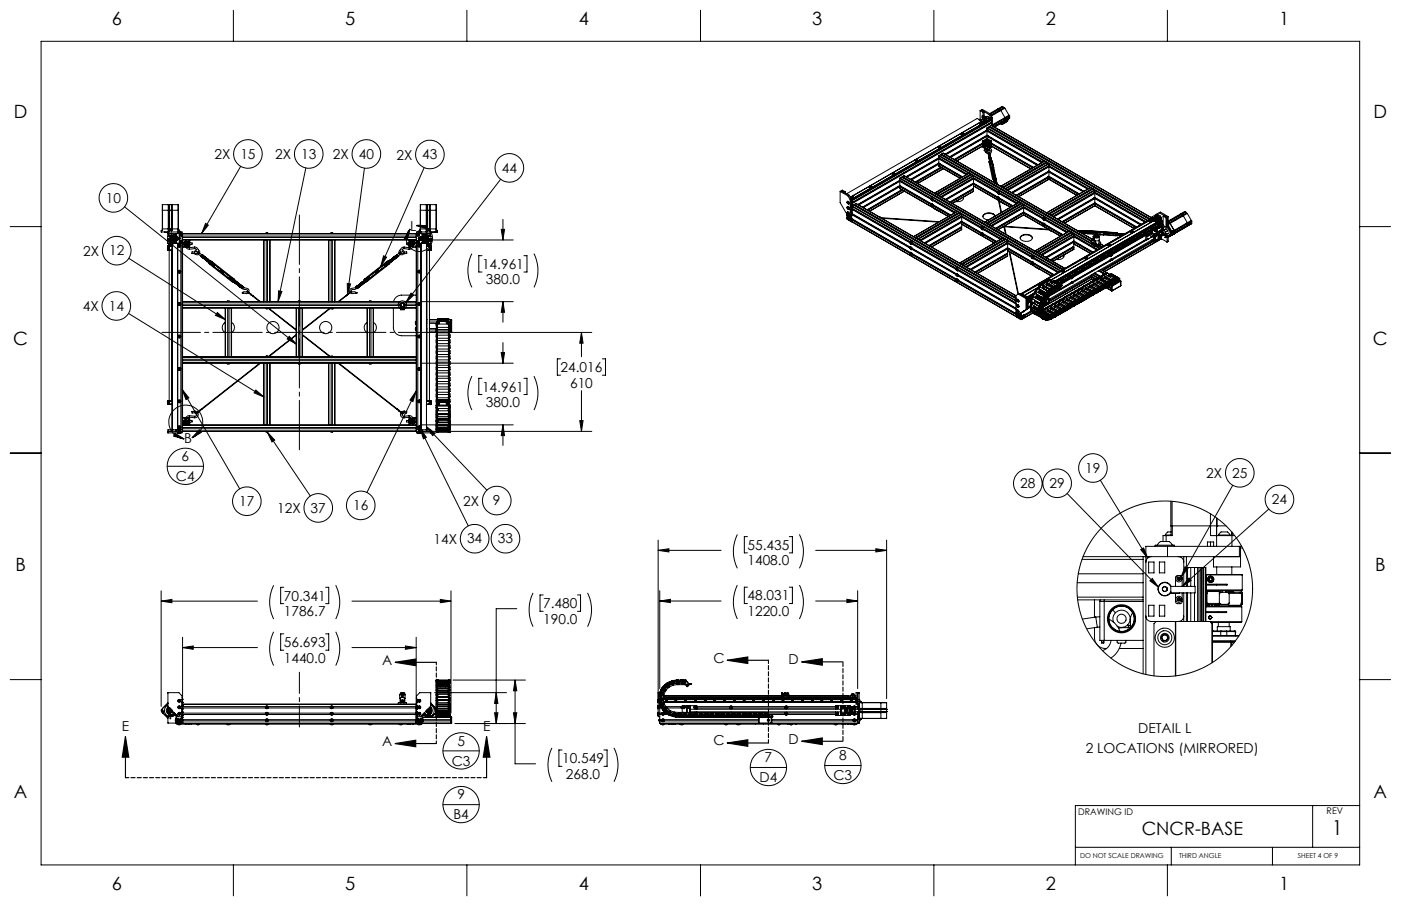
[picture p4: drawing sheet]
<svg xmlns="http://www.w3.org/2000/svg" width="432mm" height="279mm" viewBox="0 0 432 279" stroke-linecap="round" stroke-linejoin="round" font-family="sans-serif">
<defs><g id="words">
<text font-size="6.3" x="410.5" y="257.6">1</text>
<g font-size="5.6">
<text x="34.4" y="7.9">6</text>
<text x="106.4" y="7.9">5</text>
<text x="178.4" y="7.9">4</text>
<text x="250.3" y="7.9">3</text>
<text x="322.3" y="7.9">2</text>
<text x="394.3" y="7.9">1</text>
<text x="4.2" y="36.4">D</text>
<text x="423.3" y="36.4">D</text>
<text x="4.1" y="106.3">C</text>
<text x="423.2" y="106.3">C</text>
<text x="4.7" y="176.1">B</text>
<text x="423.8" y="176.1">B</text>
<text x="4.3" y="246">A</text>
<text x="423.4" y="246">A</text>
<text x="351.9" y="257.6">CNCR-BASE</text>
<text x="34.4" y="274.6">6</text>
<text x="106.4" y="274.6">5</text>
<text x="178.4" y="274.6">4</text>
<text x="250.3" y="274.6">3</text>
<text x="322.3" y="274.6">2</text>
<text x="394.3" y="274.6">1</text>
</g>
<g font-size="4.2">
<text x="66.1" y="49.1">2X</text>
<text x="74.1" y="48.9">15</text>
<text x="84.8" y="49.1">2X</text>
<text x="92.8" y="48.9">13</text>
<text x="102.6" y="49.1">2X</text>
<text x="110.6" y="48.9">40</text>
<text x="122.2" y="49.3">2X</text>
<text x="130.2" y="49.1">43</text>
<text x="154.6" y="53.2">44</text>
<text x="32.6" y="62.5">10</text>
<text x="126.4" y="71.1">L</text>
<text x="25.6" y="78.9">2X</text>
<text x="33.6" y="78.8">12</text>
<text x="148.6" y="82.9">14.961</text>
<text x="149.7" y="87.7">380.0</text>
<text x="25.5" y="96">4X</text>
<text x="33.5" y="95.8">14</text>
<text x="172.8" y="114.8">24.016</text>
<text x="175.7" y="119.5">610</text>
<text x="148.6" y="120.8">14.961</text>
<text x="149.7" y="125.5">380.0</text>
<text x="56.8" y="136.5">B</text>
<text x="56" y="142.2">6</text>
<text x="54.2" y="148.4">C4</text>
<text x="334.5" y="145.8">19</text>
<text x="371.8" y="147.4">2X</text>
<text x="379.8" y="147.3">25</text>
<text x="142.8" y="156">2X</text>
<text x="151.9" y="155.8">9</text>
<text x="314.4" y="150.5">28</text>
<text x="323.5" y="150.5">29</text>
<text x="392" y="155.5">24</text>
<text x="73.7" y="156">17</text>
<text x="85.4" y="158.3">12X</text>
<text x="95.7" y="158.1">37</text>
<text x="108.9" y="157.3">16</text>
<text x="133.6" y="167.8">14X</text>
<text x="143.9" y="167.6">34</text>
<text x="153.4" y="167.6">33</text>
<text x="230.4" y="169.6">55.435</text>
<text x="230.4" y="174.3">1408.0</text>
<text x="87.5" y="185.2">70.341</text>
<text x="230.4" y="185.2">48.031</text>
<text x="87.5" y="190">1786.7</text>
<text x="167.4" y="187.6">7.480</text>
<text x="230.4" y="189.9">1220.0</text>
<text x="167.4" y="192.3">190.0</text>
<text x="87.5" y="199.6">56.693</text>
<text x="87.5" y="204.3">1440.0</text>
<text x="117.7" y="205">A</text>
<text x="219.9" y="204.3">C</text>
<text x="243" y="204.9">D</text>
<text x="37.6" y="225.4">E</text>
<text x="148.9" y="225.4">E</text>
<text x="350.8" y="226.1">DETAIL L</text>
<text x="117.7" y="230">A</text>
<text x="141" y="230">5</text>
<text x="219.9" y="229.9">C</text>
<text x="243" y="229.3">D</text>
<text x="334.7" y="232.3">2 LOCATIONS (MIRRORED)</text>
<text x="139.2" y="236.2">C3</text>
<text x="173.2" y="235.4">10.549</text>
<text x="235.6" y="235.1">7</text>
<text x="258.6" y="234.5">8</text>
<text x="174.4" y="240.1">268.0</text>
<text x="234.1" y="241.3">D4</text>
<text x="256.9" y="240.7">C3</text>
<text x="141" y="246.5">9</text>
<text x="139.7" y="252.7">B4</text>
</g>
<g font-size="2.8">
<text x="332.3" y="251.3">DRAWING ID</text>
<text x="408.9" y="251.1">REV</text>
</g>
<g font-size="2.1">
<text x="332.9" y="264.6">DO NOT SCALE DRAWING</text>
<text x="363.4" y="264.6">THIRD ANGLE</text>
<text x="400" y="264.6">SHEET 4 OF 9</text>
</g>
</g></defs>
<g fill="none" stroke="#000" stroke-width=".31">
<path d="M12.7 12.7h406.4v254h-406.4zM71.9 3.2v9.5M143.9 3.2v9.5M215.9 3.2v9.5M287.8 3.2v9.5M359.8 3.2v9.5M301.8 38.1l.1 .1M301.8 38v.1M301.8 37.9a.38 .38 0 0 1 .6-.3 .38 .38 0 0 1 .1 .6h-.5zM301.9 37.9l-5.6 3.2M302.1 34.1v2.9l.2 .1M302.1 34.1l.9 .5"/>
<path d="M302.1 34.1l.3-.2 .9 .5M302.1 36.7l-.4 .2M302.1 37.9h.2M302.2 37.8l-.1 .1M302.2 37.8v.1M302.2 37.7a.3 .3 0 0 0-.3 .4 .3 .3 0 0 0 .3 .2 .3 .3 0 0 0 .3-.2l-.2-.4M302.2 37l-.1 .1M302.3 37.4h.1M302.3 37.3l-.1 .1M302.3 37v.4M302.3 37.1l-.3 .1M302.3 37.1l-.2 .2 .2-.1"/>
<path d="M302.3 37.8l.1 .1M302.3 37.8h-.1M302.3 37.8v.1M302.3 37.9v.1M302.3 37.1l.9 .5M302.3 37.1v.4M302.4 37.5h.1M302.4 37.9h-.1M302.4 37.5l-1.2-1-40.3 23.3M302.4 37.5l-40.4 23.4 .3-.2M302.4 37.5l.7 .4M302.4 37.5l-.4 .3"/>
<path d="M302.7 38.1l-.2 .2-.6-.1M302.7 38v.1M302.7 36.1l.3 .3M302.7 35.7l.4 .4M302.7 36.1l.4 .2M302.7 35.7l.8 .5M302.7 35.7l.2-.1 .8 .5M302.8 36.7l-.5 .4M302.8 36.6l.1 .2M302.9 36.5v.2M302.9 36.7v.1M302.9 36.7h.1"/>
<path d="M302.9 36.1h.1M302.9 36.6h.1M302.9 36.6h.3M302.9 36.8h.2M302.9 36.7h.2M302.9 36.5h.1M303.1 36.5h.1M303 36.5h.1M303 36h.1M303 37.3l.5-.1zM303 34.6v1M303 36.4v.1"/>
<path d="M303 36.5h.4M303 36.1v.2M303 36.3h.1M303 36.1h-.3M303.1 36.7v.1M303.1 37.9v.1M303.1 38l-40.6 23.4M303.1 37.9l.1 .1M303.2 36.6h.1M303.2 37.6h.4M303.2 38h.4M303.2 37.6v.4"/>
<path d="M303.2 38h.1M303.3 37.1l.1 .2M303.3 34.4v1.4M303.3 34.4l-.3 .2M303.4 36.7h.1M303.4 36.5v.2M303.4 36.5l-.3 .2M303.4 36.7l-.3 .1M303.5 37.5h.1M303.5 36.2v.5M303.5 36.5h.1M303.6 36.9h.5"/>
<path d="M303.6 36.5v.1M303.6 37.6v.4M303.6 36.6h.1M303.6 36.2v.4M303.6 36.3l.2-.1zM303.6 36.4h.1M303.7 37.3l-.3 .2M303.7 36.4h.1M303.7 36.2h.1M303.7 37.3l-.4 .2M303.7 37.3l.1 .1-.5 .1M303.7 36.2l-.2 .1"/>
<path d="M303.7 36.5l-.1 .1M303.7 36.2v.3M303.7 36.5h-.1M303.7 36.6a.24 .24 0 0 1 .4 0 .24 .24 0 0 1 0 .4 .24 .24 0 0 1-.4-.1l-.1-.2M303.7 36.4v.2M303.7 36.1l.1 .1M303.7 36.1h.1M303.7 36.1v.1M303.7 36.9h.1M303.7 36.6l-.2 .1M303.7 36.1l-.2 .1M303.8 36.1l.6-.2 .9 .5v.2"/>
<path d="M303.8 36.9h.1M303.8 36.9v.1M303.8 36.2h.1M303.8 36.2l-.2 .2M303.8 36.2v.2M303.8 36.4h-.1M303.9 36.2l-.1 .2M303.9 36.9h.1M303.9 36.9v.1M304.2 39.5v.6M304.2 39.5l17.6 10.2M304.3 39.4l-.1 .1"/>
<path d="M304.3 39.4l.5-.3 49.5 28.6M304.3 39.4l49.5 28.6M304.4 36.5l.5-.1zM304.7 36.3l.1 .1M304.8 35.3l.7 1.2M304.9 36.6l.1 .1M305 38.9l49.4 28.7M305 38.9l49.6 28.7M305.1 36.5l-.3 .2M305.1 36.5l.2 .1-.6 .1M305.1 36.5l-.4 .2M305.2 35.1l-.4 .2"/>
<path d="M305.2 35.1l.7 1.2M305.2 35.1l-2.4-1.3-.3 .1 2.3 1.4M305.2 39.2l-.1 .1M305.2 37.9l.1 .1M305.3 37h.1M305.3 36.6l-1.7 1M305.3 36.6v.4M305.3 37l-1.7 1M305.4 36.5l-.1 .5M305.4 36.9h.1M305.5 36.9l-43.1 24.9 .1 .2M305.5 36.9l.1 .2"/>
<path d="M305.5 38.7l49.3 28.4M305.5 38.7l-.5 .2M305.5 36.5v.4M305.5 37.7v.2M305.6 38l-.1 .7M305.6 37.1l-43.1 24.9M305.6 37.1v.5l-43.1 24.9M305.6 38l-43.1 24.9M305.6 38l-43.2 24.7M305.9 36.3l-.4 .2M305.9 36.3v2.5M307.6 33.5l.2 .2"/>
<path d="M307.6 33.5l-2.6 1.5M307.8 33.7l.5 .3M307.8 33.7h.1M307.8 33.7l-2.6 1.5M308.3 34l.2 .1M308.3 34l-2.9 1.6M308.5 34.1l1.2 2.2M308.5 34.1l-3 1.7M308.5 38.3h.5M309 33l.5 .3M309 33h.1M309 33l-.2-.2-1.2 .7"/>
<path d="M309 33l-1.2 .7M309.3 37.6l.1 .2M309.4 37.8l.2 .2M309.4 37.8l-.9 .5M309.5 33.3l.2 .1M309.5 33.3l-1.2 .6M309.6 38l-.6 .3M309.7 33.4l1.3 2.1M309.7 33.4l-1.2 .7M309.7 36.3v.2M309.7 36.5h.1M309.7 36.5v.5"/>
<path d="M309.7 37v.3M309.7 37h.1M309.7 37l-3.4 2.1M309.7 37.3l-.2 .1M309.7 37.3l-3.2 1.9 1.9-1.1 .1 .2M309.7 36.3l-3.8 2.2M309.7 36.5l-3.8 2.2M310.4 37.4l-.8 .6M310.4 37.4l-1.4 .9M310.5 36.8l-.7 .5M310.5 36.8l.1 .2M310.6 37l-1.2 .8"/>
<path d="M310.6 37l-.2 .4M311 35.5v.3M311 35.8h.1M311 35.8v.5M311 36.3v.3M311 36.3h.1M311 36.6l-.5 .2M311 35.5l-1.3 .8M311 35.8l-1.2 .7M311 36.3l-1.3 .7M311 36.6l-1.2 .7M74.2 51.3l-12.1 20.7"/>
<path d="M94.3 51.8l-8.6 41.2M112.3 51.9l-5.2 38.9M130.7 51.7l-13.3 30.4M154.3 55.3l-29.2 38M258.9 59.1v3.4l2.3 3.8M258.9 59.1h.1M259 59.1l2.3 1.3M259 59.1l.3-.3 2.4 1.4M259.3 58.8l.9 .5 .3-.2M259.3 58.8v.1M259.3 58.8l.3-.2 .9 .5M260.5 59.1v.4"/>
<path d="M267.9 57.6l.1 .2M267.9 57.6h.1M267.9 57.5a.37 .37 0 0 1 .5-.2 .37 .37 0 0 1 .2 .5l-.7-.1zM267.9 57.5l-5.5 3.1M268 57.5l.1-.1a.29 .29 0 0 1 .5 .1 .29 .29 0 0 1-.2 .4 .29 .29 0 0 1-.4-.2zM268.1 57.5h.2M268.1 57.5h.1M268.2 57.4h.2M268.2 57.4l-.1 .1M268.2 57.4v.1M268.3 57.5h.1M268.4 57.4h.1"/>
<path d="M268.4 57.5h-.2M268.4 57.5h.1M268.4 57.4v.1M268.7 57.6l-.2 .3-.5-.1M268.7 57.6h.1M274.9 53.6a.51 .51 0 0 0 .5 .2 .51 .51 0 0 0 .4-.2M274.9 53.5v.1M275 53.4a.38 .38 0 0 1 .5-.2 .38 .38 0 0 1 .1 .5l-.4 .1zM275.2 53.4l.1 .1M275.2 53.4h.1M275.3 53.3l-.1 .1M275.3 53.4h.1"/>
<path d="M275.3 53.3v.1M275.3 53.3a.25 .25 0 0 0-.2 .3 .25 .25 0 0 0 .4 .1 .25 .25 0 0 0 .1-.4h-.2M275.4 53.3l.1 .1M275.4 53.3h-.1M275.4 53.3v.1M275.5 53.4l-.2 .1M275.5 53.4h.1M275.8 53.5v.1M277.3 58.1l15 8.7M277.3 57.2l9.8 5.6a.47 .47 0 0 1 .4 .2 .47 .47 0 0 1 0 .5M277.3 55.6l9.8 5.6a.47 .47 0 0 1 .4 .2 .47 .47 0 0 1 0 .5M277.3 58.1l15 8.6"/>
<path d="M277.3 55.6l-12.9 7.4M277.3 57.2l-11.5 6.7M277.3 55.9l-12.6 7.3M277.3 57.6l-11.2 6.4M277.3 55.1v.5M277.3 55.9v1.3M277.3 57.6v.5M277.3 55.9l9.7 5.6M277.3 57.6l9.7 5.5M277.3 55.1l17.7 10.1M277.4 54.9l-.1 .2M277.4 55.7l-12.9 7.4"/>
<path d="M277.4 57.3l-11.5 6.7M277.4 54.9l.5-.3 49.5 28.6M277.4 54.9l49.6 28.6M277.5 57.5l-.2 .1M277.5 57.5l9.4 5.4M277.5 55.8l-.2 .1M277.5 55.8l9.4 5.5M277.6 55.8h-.1M277.6 57.4l-.1 .1M277.7 55.8l-.1 .1M277.7 57.5h-.1M278 58.5l-10.8 6.2"/>
<path d="M278.1 58.6l-10.8 6.2M278.2 54.5l49.4 28.6M278.2 54.5l49.5 28.5M278.2 58.7l-10.7 6.1M278.3 54.8v.1M278.6 54.2h.1M278.6 54.2l49.6 28.6M278.6 54.2l-.4 .3M282 49.4a.46 .46 0 0 0 .5 .3 .46 .46 0 0 0 .4-.3M282 49.3a.37 .37 0 0 1 .6-.2 .37 .37 0 0 1 .1 .5l-.5 .1zM282.3 49.3l.1 .1M282.3 49.2v.1"/>
<path d="M282.3 49.2v.2M282.4 49.2a.26 .26 0 0 0-.3 .3 .26 .26 0 0 0 .5 .1l.2-.1-.3-.3M282.5 49.2l.1 .1M282.5 49.2h-.2M282.5 49.4h-.1M282.5 49.4h.1M282.5 49.2v.2M282.6 49.3l-.1 .1M288.1 59.5l.5 .3M288.6 59.8v.1M288.9 60h.1M288.9 60l.4 .3"/>
<path d="M289.1 45.4a.52 .52 0 0 0 .8 0M289.1 45.4h.1M289.1 45.2l-6.9 4M289.2 45.2a.36 .36 0 0 1 .5-.2 .36 .36 0 0 1 .1 .6l-.7-.1zM289.3 45.2l.4 .1zM289.3 51.2h.1M289.3 51.2l6.6 3.8M289.3 48.6l-10.1 5.9M289.3 49l-9.8 5.6M289.3 50.3l-8.7 5M289.3 50.6l-8.3 4.9M289.3 48.1v.5"/>
<path d="M289.3 49v1.3l7.4 4.2M289.3 50.6v.6M289.3 48.6l8.8 5.1M289.3 49l8.5 4.9M289.3 50.6l7.1 4.1M289.3 48.1l9.3 5.3M289.4 45.3h.2M289.4 45.3h.1M289.4 45.2h.2M289.4 45.2v.1M289.5 47.9l-.2 .2M289.5 48.7l-10.1 5.9"/>
<path d="M289.5 50.4l-8.7 5M289.5 47.9l.4-.2 46.6 26.9M289.5 47.9l47 27.2M289.5 45.1h-.1a.24 .24 0 0 0-.1 .4 .24 .24 0 0 0 .4 0 .24 .24 0 0 0 0-.3l-.2-.1M289.5 48.9l8.5 4.9M289.5 48.9l-.2 .1M289.5 50.5l-.2 .1M289.5 50.5l7.1 4.1M289.6 45.2h.1M289.6 45.3h.1M289.6 45.3h-.2M289.6 45.2v.1"/>
<path d="M289.6 48.8l-.1 .1M289.6 50.4l-.1 .1M289.7 45.2l-.1 .1M289.7 48.9v.1M289.7 50.5v.1M289.9 45.4h.1M289.9 51.6l-7.9 4.5M290.1 51.6l-7.9 4.6M290.2 47.5l46.3 26.9M290.2 47.5l46.3 26.8M290.3 51.7l-7.9 4.6M290.3 47.8v.1"/>
<path d="M290.7 47.2h.1M290.7 47.2l46.1 26.6M290.7 47.2l-.5 .3M290.7 52l-7.8 4.6 7.9-4.6M296.2 41.3l.1 .2M296.2 41.3h.1M296.2 41.1a.37 .37 0 0 1 .5-.1 .37 .37 0 0 1 .2 .5h-.6zM296.2 41.1l-6.9 4.1M296.4 41.2h.3M296.4 41.2h.1M296.5 41.1l-.1 .1M296.5 41.1v.1"/>
<path d="M296.5 41.2h.2M296.6 41a.26 .26 0 0 0-.3 .2 .26 .26 0 0 0 .1 .3 .26 .26 0 0 0 .4-.1l.1-.3-.3-.1M296.6 41.1h.1M296.6 41.1h-.1M296.6 41.1v.1M296.7 41.1v.1M297 41.3l-.4 .3-.3-.1M297 41.3h.1M298.7 53.4l-10.6 6.1M298.7 53.4l.5 .3M299 54l.1 .1M299.2 53.7l-10.6 6.1"/>
<path d="M299.2 53.7l-10.5 6.2M299.2 53.8l.2 .1M299.7 55v.1M299.7 56.7v.1M299.7 58.3v.1M299.8 55l7.6 4.4M299.8 56.6l7.6 4.4M299.9 54.1l.1 .2M299.9 54.9l7.5 4.3M299.9 56.5l7.5 4.4M299.9 54.1l-10.6 6.2M299.9 54.1l-.4-.2-10.6 6.1"/>
<path d="M300 59l-6.5 3.8M300 56.5l7.4 4.2a.47 .47 0 0 1 .6 .2 .47 .47 0 0 1-.1 .6M300 54.8l7.4 4.3a.46 .46 0 0 1 .5 .2 .46 .46 0 0 1 0 .5M300 57.3l11.4 6.6M300 54.8l-10.1 5.9M300 54.3v.5M300 55.2v1.3M300 56.8v1.3l-7.2 4.2M300 58.4v.6M300 55.2l-9.8 5.6M300 55.2l-.1-.1-9.8 5.6M300 56.5l-8.6 5"/>
<path d="M300 56.8l-8.4 4.8M300 56.8l-.1-.1-8.4 4.9M300 58.4l-6.9 4.1M300 58.4l-7.1 4M300 54.3l14 8.1M300 54.3l-10.5 6.1M300 59l-6.5 3.7M302.5 45.2l1.5 .8h.5M302.8 44.2v.3l-8.4 4.9M302.8 44.3l-8.6 4.9M302.8 45l-7.9 4.6M302.8 43.7v1.5l1.3 .7"/>
<path d="M302.8 44.2l-8.7 5M302.8 43.7l1.3 .7M302.9 43.4l-.1 .3M302.9 43.4l1.3 .8M303 44.5a.44 .44 0 0 1 .6-.3 .44 .44 0 0 1 .3 .5v.5M303 44.5l.3 .7M303.1 44.5l.2 .5M303.3 44.2l.5 .3a.58 .58 0 0 0-.5 .6 .58 .58 0 0 0 .4 .5M303.3 44.2l-.2 .2 .2 .6M303.3 44.2l-.2 .3M303.4 45.5l.2 .2M303.6 43.4a.66 .66 0 0 1 .7-.3 .66 .66 0 0 1 .5 .6 .7 .7 0 0 1-1.2-.3z"/>
<path d="M303.6 45.7h.1M303.7 45.7h.1M303.7 44.4l-.1 .1M303.7 43.3l-.1 .3 .5 .3M303.7 43.3a.53 .53 0 0 1 .7-.2 .53 .53 0 0 1 .3 .7l-.5 .1M303.7 45.6l1.3 .6M303.8 43.3l-.2 .4M303.8 43.3a.6 .6 0 0 1 1 .4M303.8 46.8l.1 .1M303.9 45.2h.1M303.9 44.9l-.1 .2 .2 .1M303.9 45h.1"/>
<path d="M304 46.8l.1 .4 .5 .2M304 45l-.1 .2M304 43.7v.2M304 45.2l-.3 .4M304 45.2l1.2 .6M304.1 44.4h.2M304.1 45.9h.2M304.1 44.4v.9M304.1 45.8v.1M304.1 46.5l-.7-.4-.1 .3 .5 .4M304.1 46.5l-.3 .1v.2M304.2 44.2l-.1 .2"/>
<path d="M304.2 44.2l.1 .2M304.2 40.1l17.1 9.9M304.2 40.4v1.3M304.2 42.1v.6M304.2 40.4l16.9 9.8M304.2 41.7l15.7 9.1M304.2 42.1l15.5 8.9M304.2 42.1l.1-.2 15.5 9M304.2 40.4l.1-.1 16.9 9.8M304.2 40.1l-12.9 7.5M304.2 41.7l-11.5 6.7M304.2 42.7l-1.3 .7"/>
<path d="M304.2 42.7l1.3 .7M304.3 40.1l-12.9 7.5M304.3 41.8l-11.5 6.6M304.3 46.9l.4 .2M304.3 44.4v1M304.4 43.7l-.1 .2M304.4 44.9l.4 .1M304.5 45.2h.1M304.5 40.3l-13 7.4M304.5 41.9l-11.6 6.6M304.6 44.9l-.1 .3M304.6 40.3l-.1 .1"/>
<path d="M304.6 41.9l-.1 .1M304.7 47.1v.7M304.7 47.9h.1M304.7 47.1h.2M304.7 47.1h.1M304.7 48h.1M304.7 48.2h.1M304.7 48.1h.1M304.7 48.1v.1M304.8 48.3h.1M304.8 48.4h.1M304.8 44.5l.3 .1"/>
<path d="M304.8 48.4v.1M304.8 48.7h.1M304.8 48.6h.1M304.8 45l.5 .4M304.8 50l1.1 4.9M304.9 48.8h.1M304.9 48.7h.1M304.9 49h.1M304.9 49.2h.1M304.9 47.1h-.2M304.9 47.1l.3 .7M304.9 49.1h.1"/>
<path d="M305 49.4h.1M305 49.3h.1M305 45.1l-.4 .1M305 49.2h.1M305 49.5h.1M305 46.2l.2 .2-1.1 .1M305 46.5l-.7 .1M305 49.7l.5 2.1M305 49.7l-.2 .3M305 44.2l.3 .3M305 49.4l-.2 .6M305 49.4v.3"/>
<path d="M305.1 44.2l-.3 .3M305.1 44.2l.2 .3M305.1 46.9l-.3 .1M305.1 47.8l-.2-.1-.2 .3M305.1 47.8l.1 .1M305.1 47.8l-.3-.1-.1 .2M305.1 47.7h-.3l-.1 .2M305.1 47.7l.1 .1M305.1 47.7l-.2-.1-.2 .2M305.1 44.6l-.3 .4M305.1 49.4l.2 .6M305.2 48l-.3-.1-.2 .3"/>
<path d="M305.2 48v.1M305.2 48l-.3-.1-.2 .2M305.2 48h.1M305.2 47.9v.1M305.2 47.9h-.3l-.2 .2M305.2 47.9l-.3-.1-.2 .2M305.2 47.9l-.4-.1-.1 .2M305.2 47.9h.1M305.2 45.8l.4 .4-.1 .5M305.2 50.2l.2-.1 .3 .2M305.2 48.2l-.3-.1-.1 .2M305.2 48.2h.1"/>
<path d="M305.2 48.1v.1M305.2 48.1l-.3-.1-.1 .3M305.2 48h-.3l-.1 .2M305.2 48l-.2-.1-.3 .3M305.2 45.8l-.2 .4M305.2 48.3l-.2-.1-.2 .3M305.2 48.3l.1 .1M305.2 48.3l-.3-.1-.1 .2M305.2 48.2l.1 .1M305.3 50l.2 1.8M305.3 48.5l-.3-.1-.2 .2M305.3 48.5v.1"/>
<path d="M305.3 48.5l-.5 .1M305.3 48.5h.1M305.3 48.4h-.3l-.2 .2M305.3 48.4l-.3-.1-.2 .3M305.3 48.4v.1M305.3 48.4l-.4-.1-.1 .2M305.3 45.3l-.5 .3 .2-.1M305.3 44.5l-.1 .2M305.3 50h.1M305.3 50.1l-.1 .1M305.3 50.7h.1M305.3 49.4h-.2"/>
<path d="M305.3 48.6l-.2-.1-.2 .3M305.3 48.6v.1M305.3 48.6l-.3-.1-.1 .3M305.3 48.6l-.3-.1-.1 .2M305.3 48.5h-.3l-.1 .2M305.3 48.5l-.5 .2M305.3 44.5v.3a.4 .4 0 0 0-.2-.7 .4 .4 0 0 0-.5 .4 .41 .41 0 0 0-.2 .6 .41 .41 0 0 0 .6 .1h-.5M305.3 50v.1M305.3 50.1h.3M305.3 48.9l-.4 .1M305.3 48.8h-.3l-.1 .2M305.3 48.8l.1 .1"/>
<path d="M305.3 48.8l-.4 .1M305.3 48.8l-.2-.1-.2 .2M305.3 48.8l-.3-.1-.1 .2M305.3 48.7l-.3-.1-.1 .3M305.3 48.7l.1 .1M305.3 48.7l-.4 .2M305.3 48.7l-.3-.1-.1 .2M305.4 50.7h.1M305.4 50.4l.3 .2M305.4 49l-.3-.1-.2 .2M305.4 49v.1M305.4 49l-.2-.1-.3 .2"/>
<path d="M305.4 49h.1M305.4 48.9l-.2-.1-.3 .3M305.4 48.9v.1M305.4 48.9l-.3-.1-.2 .2M305.4 48.9l-.4-.1-.1 .2M305.4 48.8l-.3-.2-.2 .2M305.4 50.4l.3 .3M305.4 50.4l-.1 .2 .3-.2 .1 .3M305.4 50.4h.1M305.4 49.2l-.3-.1-.1 .3M305.4 49.2l.1 .1M305.4 49.2h.1"/>
<path d="M305.4 49.2l-.3-.1-.1 .2M305.4 49.1h-.3l-.1 .2M305.4 49.1v.1M305.4 49.1l-.2-.1-.2 .2M305.4 49.1l-.3-.1-.1 .2M305.4 49h-.3l-.1 .2M305.4 49l-.5 .2M305.4 46.6l.1 .4-.4 .4M305.4 50.1h.2M305.4 49.4h-.4M305.4 49.4l-.4 .1M305.4 49.3l-.2-.1-.2 .3"/>
<path d="M305.4 49.3l.1 .1M305.4 49.3l-.2-.1-.2 .2M305.4 49.2h-.3l-.1 .2M305.4 49.2l-.4 .2M305.4 49.4h.1M305.5 49.4h-.4M305.5 49.4l-.5 .1M305.5 43.4l.1 .3M305.5 49.4h.1M305.5 49.4l.1 .6M305.5 43.4l-1.3 .8M305.5 50.4l.2 .3"/>
<path d="M305.5 50.4l-.2 .1M305.5 50.1l.1 .1M305.5 49.9l-.2 .1M305.5 50.1h-.2M305.5 49.9v.2M305.5 51.8h.1M305.5 51.8l.1 .6M305.5 49.4l.4 .5M305.5 49.9l.1 .1M305.5 49.4l.3 .3M305.6 50h.1M305.6 50.2v.1"/>
<path d="M305.6 50.2h-.4M305.6 50.1v.1M305.6 43.7v1.3l-.5-.4M305.6 44.2l12.9 7.4M305.6 52.4h.2M305.6 52.4l.5 2.2M305.6 43.7l-1.3 .7M305.6 50.4h-.4M305.6 50.3l-.4 .1M305.6 50.3l.1 .1M305.6 50.3h-.4M305.6 50.3h.1"/>
<path d="M305.6 50.2l-.4 .1M305.6 50.2l.1 .1M305.6 44.2v.3l12.6 7.3M305.6 45.1l12.1 7M305.6 44.3l12.8 7.4M305.6 52.4h.1M305.7 50.7h.1M305.7 50.4h-.4M305.7 50.4l.3 1.4M305.7 50.4h.1M305.7 50v.5M305.7 50l.4 1.8"/>
<path d="M305.8 52.6l.2 .1zM305.8 52l.2 .1zM305.8 52.9h.1M305.8 52.4l.2 1.9M305.8 52.5l-.1 .1M305.8 52.4v.1M305.8 52.9v.1M305.8 45.2l-.8 .5M305.9 54.9l.1 .3M305.9 49.9l-.2-.3 .4 2.2M305.9 49.9l1 5M306 55.2l.3 .3"/>
<path d="M306 54.3h.1M306.1 52.4l.1 .1M306.1 52.5v.4M306.1 52.5h-.3M306.1 52.9h-.3M306.1 52.9l.1 .2M306.1 54.2l-.1 .1M306.1 51.8h.1M306.1 52.4v.1M306.1 54.2h.1M306.1 54.6l-.2 .3M306.1 54.6l.1 .3"/>
<path d="M306.1 52.4h.1M306.1 54.2l.1-.1-.1 .1M306.1 51.8l.1 .5M306.1 51.8h-.6M306.1 54.3l.2 .6M306.2 54.9l-.2 .3M306.2 54.9h.1M306.2 55.2h.1M306.2 53.1h.1M306.2 52.5v.6M306.2 55.2v.1M306.2 52.5l.4 1.7"/>
<path d="M306.2 52.3v.1M306.2 53.1l.3 1.1M306.2 52.3l-.6 .1M306.2 53.1h-.4M306.2 55.4h.1M306.2 55.5h.1M306.2 52.4l.5 2.2M306.3 55.6h.1M306.3 55l-.1 .2M306.3 55.8h.1M306.3 55.7h.1M306.3 55.7v.1"/>
<path d="M306.4 55.9h.1M306.4 55.9v.1M306.4 56.1h.1M306.4 56h.1M306.4 54.1h.1M306.4 54.1l-.3 .1M306.4 56.3h.1M306.4 56.2h.1M306.4 54.2l-.4 .1M306.4 54.2l.1 .1M306.4 56.2v.1M306.5 54.3h-.4"/>
<path d="M306.5 54.3h.1M306.5 54.2v.1M306.5 54.2l-.4 .1M306.5 54.3l.1 .6M306.6 54.2l-.1 .1M306.6 54.2v.1M306.6 54.9h-.3M306.6 56.4h.3M306.6 54.9h.1M306.6 55h-.3l-.1 .2M306.6 55.1l.1 .1M306.6 55.1l-.4 .3"/>
<path d="M306.6 55.1l-.4 .2M306.6 55.1h.1M306.6 55l.1 .1M306.6 55l-.4 .3M306.6 55h-.2l-.2 .2M306.7 55.1h.1M306.7 55.3l-.4 .2M306.7 55.2l-.5 .3M306.7 55.2v.1M306.7 55.3v.1M306.7 55.2l-.5 .2M306.7 55.2l-.2-.1-.3 .3"/>
<path d="M306.7 55.2h.1M306.7 55.2l-.3-.1-.2 .3M306.7 55.1v.1M306.7 55.3h.1M306.7 56.5h.2M306.7 55.4l-.3 .1-.1 .2M306.7 55.4v.1M306.7 55.4l-.4 .2M306.7 55.4h.1M306.7 55.4l-.3-.1-.1 .3M306.7 55.3h-.3l-.1 .3M306.7 54.6v.3"/>
<path d="M306.7 54.9l.2 .2M306.7 54.6l.2 .3M306.7 55.6l.1 .1M306.7 55.6h-.2l-.1 .3M306.7 55.6h-.2l-.1 .2M306.7 55.6l-.4 .2M306.7 55.6h.1M306.7 55.5l-.4 .2M306.7 55.5l.1 .1M306.7 55.5l-.4 .3M306.7 55.5h-.2l-.2 .2M306.7 55.5l-.2-.1-.2 .3"/>
<path d="M306.7 55.5h.1M306.8 55.6h.1M306.8 55.8v.1M306.8 55.8h-.3l-.1 .3M306.8 55.8h-.3l-.1 .2M306.8 55.7l-.4 .3M306.8 55.7v.1M306.8 55.8h.1M306.8 55.8l-.4 .2M306.8 55.7l-.4 .2M306.8 55.7l-.3-.1-.1 .3M306.8 55.7h.1"/>
<path d="M306.8 56.6h.2M306.8 56.5l.2 .1M306.8 56l-.4 .2M306.8 56l.1 .1M306.8 56l-.3-.1-.1 .3M306.8 56h.1M306.8 56l-.2-.1-.2 .3M306.8 55.9l-.4 .2M306.8 55.9v.1M306.8 55.9h-.3l-.1 .2M306.8 55.8l-.4 .3M306.8 55.9h.1"/>
<path d="M306.8 56.1l.1 .1M306.8 56.1l-.3 .2M306.8 56.1h-.2l-.1 .2M306.8 56l-.4 .3M306.9 56.2h.1M306.9 56.1h.1M306.9 56.3l-.4 .1M306.9 56.3v.1M306.9 56.3l.1 .1M306.9 56.3h-.4M306.9 56.3h.1M306.9 56.2l-.4 .1"/>
<path d="M306.9 56.2v.1M306.9 55.1l-.2 .3M306.9 56.5l.1 .1M306.9 56.4l.1 .1M306.9 56.4h-.3M306.9 56.3l-.3 .1M306.9 54.9v.2M306.9 56.6h.1M307 56.5h.1M307 56.4h.1M307 56.6h.1M307 56.5h-.3l.3 .1"/>
<path d="M307 56.5v.1M307.4 59.1a.4 .4 0 0 1 .5 .2 .4 .4 0 0 1-.2 .5zM307.4 59.2l.1 .5M307.4 59.2a.31 .31 0 0 1 .5 .2 .31 .31 0 0 1-.2 .4l-.2-.1M307.5 59.5v.1M307.5 59.6l.1 .1M307.5 59.4h.1M307.5 59.4v.1M307.6 59.4h.1M307.6 59.4v.1M307.6 59.4l-.1 .1M307.6 59.4l.1 .2"/>
<path d="M307.6 59.5h.1M307.6 59.5l-.1 .1M307.7 59.6l-.1 .1M308 59.5h.1M308 59.4l5.6 3.3M308 59.8l5.3 3M308 59.6l5.5 3.1M308.5 57.4l-.1 .1M308.5 57.4l.5 .3M309 57.7v.1M309.3 57.9l.5 .3M309.3 57.9v.1"/>
<path d="M309.8 58.2v.1M321.9 49.7h.1M321.9 49.7l-13.4 7.7M321.9 49.7l.5 .3M322.3 50.2l.1 .1M322.4 50v.2l-13.3 7.7M322.4 50l-13.4 7.7M322.4 50.1l.2 .1M322.9 51.3l.1 .1M322.9 53l.1 .1M322.9 54.6l.1 .1M323 51.3l12.2 7"/>
<path d="M323 52.9l10.8 6.2M323 54.5l9.4 5.5M323.1 52.8l10.9 6.3M323.1 51.2l12.3 7M323.1 54.4l9.4 5.5M323.2 50.4l.1 .2M323.2 50.4l-13.4 7.8M323.2 50.4l-.5-.3-13.4 7.8M323.3 55.2l-9.3 5.5M323.3 55.3l8.6 5M323.3 50.6v.5M323.3 51.4v1.3"/>
<path d="M323.3 53.1v1.3M323.3 54.7v.5M323.3 51.1l-13 7.5M323.3 51.4l-12.7 7.3M323.3 52.7l-11.6 6.7M323.3 51.4l-.2-.1-12.6 7.3M323.3 53.1l-11.2 6.4M323.3 54.4l-10.1 5.8M323.3 53.1l-11.4 6.3M323.3 54.7l-9.8 5.7M323.3 54.7l-.2-.1-9.8 5.7M323.3 51.1l12.2 7.1"/>
<path d="M323.3 52.7l10.8 6.3M323.3 54.4l9.4 5.4M323.3 50.6l-13.4 7.7M323.3 55.2l-9.4 5.4M323.3 50.6l12.7 7.3M336.1 57.9l-13.5 7.7M336.1 57.9l-13.4 7.7M336.1 57.9l.5 .2M336.4 58.4l.1 .1M336.6 58.1l-13.5 7.8M336.6 58.1l-13.3 7.9M336.6 58.2l.2 .1"/>
<path d="M337 59.5l.1 .1M337.1 59.4l15.8 9.1M337.3 59.3l15.8 9.1M337.3 58.6l.1 .1M337.3 58.6l-13.4 7.7M337.3 58.6l-.4-.3-13.5 7.7M337.4 58.7v.6M337.4 59.6v1.3M337.4 59.3l-12.9 7.4M337.4 59.6l-12.6 7.3M337.4 59.6l-.1-.1-12.7 7.3M337.4 59.3l15.8 9.1"/>
<path d="M337.4 58.7l-13.4 7.8M337.4 58.7l16.3 9.4M3.1 69.9h9.6M38.4 63.8l53 42.4M39.7 79.7l29.8 18.9M49.8 71v.5M49.8 71.5h6.3v62h-4.3v-1h1.2v.5M50 70.6h2.1M50 64.8h2.1M50.1 63.1l-.1 7.9M50.1 63.1v7.9h-.3M50.1 63.1h1.8"/>
<path d="M50.7 71.6h1.1v.9h1.2v-.5M50.7 71.5v.1M51.6 76v1.2M51.6 77.2h1.5M51.6 77.2h.1M51.7 75.7h.1M51.7 75.9h.1M51.7 74.2h.1M51.7 73.7h.1M51.7 73.6h1.6M51.7 75h1.4M51.7 72.9v2.1"/>
<path d="M51.7 77.2h1.4M51.7 73.6h.1M51.7 75v.1M51.7 76h-.1M51.7 72.8l1.6 .1zM51.7 73.6h.6M51.7 74.2h.6M51.7 74.3h1.6M51.7 74.3h1.1M51.7 75.1h1.4M51.7 71.5v-.2h.3v.2M51.7 74.3h.1"/>
<path d="M51.8 72h4.5M51.8 76h.1M51.8 73.6h.5M51.8 73.6h.1M51.8 74.3h.1M51.8 73.6h-.1M51.8 75.7h.1M51.8 75.9v.1M51.8 75.7l-.1 1.5M51.8 74.2v.1M51.8 75.7v.2M51.8 75.7h1.3"/>
<path d="M51.8 75.9h1.3M51.9 63.1v7.9h1.2v-7.9M51.9 63.1h.2M51.9 71.3v.2M51.9 76l.1 .5zM51.9 74.2v.1M51.9 77.1l.1 .1M52 75.5h.1M52 75.5v.2M52 76.6v.6M52 76.6l-.1 .5M52 76.6h.1"/>
<path d="M52 76.5h.1M52 75.5h.5M52 75.5h.4M52.1 74.2l.7 .1M52.1 74.3h.1M52.1 74.3h.2M52.1 70.6h.7M52.1 64.8h.7M52.1 63.1h.7M52.1 70.6h.1M52.1 64.8h.1M52.1 63.1h.1"/>
<path d="M52.1 77.2h.8M52.1 63.1v8.4M52.1 72.5v.3M52.1 77.2h.1M52.2 77.2v-1.2v48.7l-.1-1M52.2 71h.6M52.2 77.2h.3M52.2 71h.1M52.3 73.6h1M52.3 73.6h.1M52.3 74.2h.1M52.3 74.2h-.5"/>
<path d="M52.3 74.3h.1M52.3 73.6l.1 .6M52.3 75.1v.1M52.3 73.7h.1M52.4 73.7h.3M52.4 74.2h.3M52.4 73.7h-.1M52.4 75.5h.1M52.4 74.6h.1M52.4 75.5v.2M52.4 73.6l-.1 .1M52.4 74.6h.9z"/>
<path d="M52.5 77.2h.1M52.5 75.5v.2M52.5 75.5l.1 .2M52.5 75.5h.2M52.5 75.5h.1M52.6 73.6v.1M52.6 73.6l.2 .1M52.7 75.5h.1M52.7 73.7h.1M52.7 74.2h.1M52.7 75.5v.2M52.7 75.5h.3"/>
<path d="M52.7 73.6h.2M52.7 73.6h.1M52.7 74.3h.6M52.7 74.3h.1M52.7 73.6v.7M52.8 74.3h.5M52.8 74.3h.1M52.8 71h.1M52.8 74.6h.1M52.8 75.1v.4M52.8 75.5h.1M52.8 73.7h.2"/>
<path d="M52.8 73.7h.5M52.8 75.2h-.6v.3M52.8 73.7h.1M52.8 77.2h.1M52.8 73.7h-.1M52.8 70.6h2.1M52.8 64.8h2.1M52.8 63.1h.3M52.8 70.6h.1M52.8 64.8h.1M52.8 63.1h.1M52.8 63.1v8.4"/>
<path d="M52.8 72.5v.3M52.8 73.3h.1M52.9 73.6h.1M52.9 73.6v.1M52.9 77.2h-.4M52.9 77.2v46.4M53 73.7h.1M53 75.5h-.3M53 75.5h.1M53.1 75.5h.1M53.1 75.1h.1M53.1 73l.1 .1z"/>
<path d="M53.1 73.1h.1M53.1 76h-1.5M53.1 75.1v57.3M53.1 74.9h.1M53.1 74.8v.1M53.1 63.1h1.8M53.2 75h.1M53.2 74.8h-.1M53.2 74.8h.1M53.2 75l-.1 .1M53.2 73.1h.1M53.2 74.9h.1"/>
<path d="M53.2 74.8v.1M53.3 73.6h.1M53.3 73.7h-.6M53.3 73.7h.1M53.3 74.3h.1M53.3 74.2h.1M53.3 73.3h-.9h.9M53.4 72.5h.1M53.4 72.5v2.5M53.4 72.5l-.1 2.5M53.5 72.5h.1M53.5 72.5h.8"/>
<path d="M53.5 72.5v2.5M53.6 75v-2.5l.1 2.5M53.7 72.5v2.5M53.9 73.4h1.1a.31 .31 0 0 1 .4-.1 .31 .31 0 0 1 0 .5 .31 .31 0 0 1-.4-.2M53.9 73.7h1.1M53.9 72.5v2.5M54 72.5v.9M54 73.7v1.3M54.2 72.5v.9M54.2 73.7v1.3M54.3 72v1.4M54.3 73.7v1.3"/>
<path d="M54.4 74.8l.2 .2M54.4 72v1.4M54.4 73h.4v.4M54.4 74.1h.4M54.4 73.7v1.3M54.5 74h.1M54.5 73.1h.1M54.5 73v.1M54.6 73.9l-.1 .1M54.6 74h.1M54.6 73.9v.1M54.6 73h-.1"/>
<path d="M54.6 73h.1M54.6 72l-.2 .3M54.6 73v.1M54.8 73.7v.4M54.8 75v57.5M54.8 71.5h.9M54.9 71.3v.2l.2-.2M54.9 63.1l.1 7.9h.2M54.9 63.1v1.7M54.9 70.6v.4h.3M54.9 70.6h.1M54.9 64.8h.1"/>
<path d="M55 70.9l.2 .1M55 73.4a.32 .32 0 0 1 .4-.1 .32 .32 0 0 1 0 .5 .32 .32 0 0 1-.4-.1M55 73.4h-.4M55 73.4v.3M55 71.3h-.2v.2M55.1 71.3l.5 .2M55.1 71.3h.1M55.1 75.8l.1 .1M55.1 73.6h.1M55.1 73.5v.1M55.1 71.5v.5M55.2 75.6l-.1 .2"/>
<path d="M55.2 75.9h.1M55.2 75.6h.1M55.2 71l.2 .3M55.2 71v.3M55.2 71h.1M55.2 73.4h.2M55.2 73.4l-.1 .1M55.2 72.3h.3v.5h-.3zM55.2 74.3h.3v.5h-.3zM55.3 75.6l.1 .2M55.4 73.6h-.2M55.4 73.4v.2"/>
<path d="M55.4 75.8l-.1 .1M55.7 75v57.4l-2.5 .1M55.7 72.3h.3v.5h-.3zM55.7 74.3h.3v.5h-.3zM55.9 72l.2 .3M56.1 74.8l-.2 .2h-2.7M56.3 72v61M56.3 74h24.9M56.3 72.1h72M56.3 72h72M56.3 72.8h72M56.3 73.9h72"/>
<path d="M56.3 73.2h72M56.3 76.3h1.1M56.3 76h1.8M56.3 75.8h1.8M56.8 74.6h.1M56.8 74.6v.7M56.8 75v.3M56.8 75h.1M56.8 74.8v.2M56.8 74.6v.2M56.9 75l.1 .3 .4 .1M56.9 74.6h.1"/>
<path d="M56.9 74.7l-.1 .1M56.9 74.7l.1 .1M57 74.6h.3M57 74.6l-.1 .1M57 74.8l-.1 .2M57.3 74.6l.3 .4M57.3 74.6h.1M57.3 74.6l-.3 .2M57.3 76l.3 .7 .8 .2M57.5 74.5a.58 .58 0 0 1 .2 .9 .58 .58 0 0 1-.9-.1M57.5 74.5l-.6 .1M57.5 74.5l-.2 .1"/>
<path d="M57.8 76l.5 .4M57.8 74.9l-.5 .7M58.1 75.8h.1M58.1 75.8v.2M58.1 74v1.8M58.2 75.3h.2M58.2 74.8h.3M58.2 75.8l-.1 .2M58.2 74v1.8M58.3 76.4l.1 .5M58.5 74.8l.7 .2v.4l-.8-.1M58.5 74.8l-.1 .5"/>
<path d="M58.5 75.3l-.1 .8-.4 .2M58.5 74v.8M59.9 78.2l.8 .4 .5-.1M59.9 76.2l.8 .2 .8 1.1v.6M59.9 76.2l.1 .5M59.9 76.2l-1.6 .2M60 77.8l-.8-.2-.1 .4v.1l.8 .1M60 77.8l-.1 .4M60 76.7l.4 .1a.33 .33 0 0 1 .1 .4 .33 .33 0 0 1-.4 .1l-.1 .5M60 76.7l-1.6 .2M60.4 77.6h.1M61.1 77.5v.5l-.5 .1z"/>
<path d="M61.1 78l.2 .1M61.1 78l.1 .3M61.2 78.3l.7 .6M61.3 78.1l-.1 .2M61.3 78.1h.2M61.5 78.1l.7 .5M61.9 79h.1M61.9 78.9h.1M61.9 78.9v.1M61.9 79l.2 .1M62.1 79.1h.1M62.1 79.2h.1"/>
<path d="M62.2 78.6l-.4 .3M62.2 78.6l-.3 .3M62.2 78.6h.1M62.2 79.2h.1M62.2 78.7l-.3 .3M62.2 78.6v.1M62.3 78.7l-.4 .3M62.3 79.2h-.1M62.3 78.7l-.3 .3M62.3 78.7h.1M62.3 78.7l-.2 .4M62.3 78.7l.1 .1"/>
<path d="M62.3 78.8l-.3 .3M62.4 78.7h.1M62.4 79.3h.1M62.4 78.7l-.1 .1M62.4 78.8l-.3 .3M62.4 79.3v.1M62.4 78.8h.1M62.4 79.4h.1M62.4 78.8l-.3 .4M62.4 79.4h.2M62.5 78.9l-.4 .3M62.5 78.9l-.3 .3"/>
<path d="M62.5 78.9h.1M62.5 79.4h.1M62.5 78.8v.1M62.5 79l-.2 .2M62.5 78.9v.1M62.5 79.5h.1M62.6 79l-.3 .2M62.6 79l-.4 .2M62.6 79.4l-.1 .1M62.6 79.6h.1M62.6 79h.1M62.6 78.9v.1"/>
<path d="M62.6 79l-.3 .3M62.6 78.9l-.1 .1M62.6 79.5h.1M62.7 79l-.4 .3M62.7 79h-.1M62.7 79.6h.1M62.7 79h.1M62.7 79l-.3 .3M62.7 79.1l-.3 .2M62.7 79l.1 .1M62.8 79.7h.1M62.8 79l-.1 .1"/>
<path d="M62.8 79.1l-.4 .3M62.8 79.6v.1M62.8 79.1h.1M62.8 79.1l-.3 .3M62.8 79.2l-.3 .2M62.9 79.1h.1M62.9 79.7h.1M62.9 79.1l-.1 .1M62.9 79.2l-.4 .2M62.9 79.2l-.3 .2M62.9 79.1v.1M62.9 79.7v.1"/>
<path d="M62.9 79.2l-.3 .3M62.9 79.2h.1M62.9 79.2l-.4 .3M62.9 79.8h.1M62.9 79.3l-.3 .3M63 79.3l-.3 .3M63 79.3h.1M63 79.8h.1M63 79.2v.1M63 79.2l-.1 .1M63 79.3l-.2 .3M63 79.8l.1 .1"/>
<path d="M63.1 79.4l-.3 .3M63.1 79.3l-.3 .3M63.1 79.9h.1M63.1 79.4h.1M63.1 79.3v.1M63.1 79.3h.1M63.2 79.4h.1M63.2 79.9h.1M63.2 79.4h-.1M63.2 79.4l-.3 .3M63.2 79.9v.1M63.2 79.4l-.3 .4"/>
<path d="M63.2 79.4l.1 .1M63.3 79.5l-.4 .3M63.3 79.5h.1M63.3 80h-.1M63.3 80h.1M63.3 79.5l-.3 .3M63.3 79.6l-.3 .2M63.4 68.9l.8 .5-2.1 2.6zM63.4 79.5h.1M63.4 79.6l-.4 .2M63.4 79.6l-.3 .3M63.4 79.5v.1"/>
<path d="M63.4 79.6h.1M63.5 79.6l-.4 .3M63.5 79.7l-.4 .2M63.5 79.7h.1M63.5 79.6v.1M63.5 79.7l-.3 .2M63.5 79.7l-.3 .3M63.5 79.7l-.2 .3M63.6 79.7l-.3 .3M63.6 79.8l-.3 .2M63.6 79.7l.1 .1M63.6 79.7h.1"/>
<path d="M63.6 79.7v.1M63.6 79.8l-.3 .3M63.7 79.8h.1M63.7 79.8h-.1M63.7 79.8l-.3 .3M63.7 79.9l-.3 .3M63.7 79.9h.1M63.7 79.8v.1M63.7 79.9l-.3 .2M63.7 79.9h.2M63.8 79.9l-.3 .3M63.8 79.9h.1"/>
<path d="M63.8 79.9h-.1M63.9 79.9h.1M63.9 79.9l-.4 .3M63.9 79.9l-.3 .3M63.9 79.9v.1M63.9 80l-.3 .3M63.9 80h.1M81.2 74h.2M81.2 74v19M81.4 74h1.7M81.4 74v19M81.8 72h.9"/>
<path d="M81.9 72l.2-.2 .5 .2M82.1 74v19M82.4 74v19M83.1 74h.2M83.1 74v19M83.3 74h17.9M83.3 74v19M101.2 74h.2M101.2 74v19M101.4 74h1.7M101.4 74v19M101.8 72h.9"/>
<path d="M101.9 72l.2-.2 .5 .2M102.1 74v19M102.4 74v19M103.1 74h.2M103.1 74v19M103.3 74h25M103.3 74v19M118.2 78.9l.9 .4-1.7 2.8zM120.6 80h.1M120.6 80l.3 .3M120.7 79.9h.1M120.7 79.9l.3 .3"/>
<path d="M120.7 80l.2 .3M120.7 80h-.2M120.7 79.9v.1M120.7 79.9l.4 .3M120.8 79.9h.1M120.8 79.8l.3 .4M120.8 79.9l.3 .2M120.8 79.9l.3 .3M120.8 79.9h-.1M120.8 79.8v.1M120.8 79.8l.3 .3M120.8 79.8h.1"/>
<path d="M120.8 79.8l.4 .3M120.9 79.7h.1M120.9 79.7l.3 .3M120.9 79.8l.3 .2M120.9 79.7l-.1 .1M121 79.7l.3 .3M121 79.7l.2 .3M121 79.7h-.1M121 79.6l.4 .3M121 79.7l.3 .2M121 79.6h.1M121 79.6v.1"/>
<path d="M121 79.7h.1M121.1 79.6h.1M121.1 79.6l.3 .3M121.1 79.6l.4 .3M121.1 79.5h.1M121.1 79.5l.4 .3M121.1 79.6l.4 .2M121.1 79.5v.1M121.2 79.5h.1M121.2 79.5l.4 .3M121.2 79.5l.3 .3M121.2 79.4l.4 .4"/>
<path d="M121.2 79.4h.1M121.2 79.5h-.1M121.2 80h.1M121.3 79.4l.3 .3M121.3 79.4l-.1 .1M121.3 79.4h.1M121.3 79.4l.4 .3M121.4 79.9h.1M121.4 79.3l.3 .4M121.4 79.4l.3 .3M121.4 79.3l-.1 .1M121.4 79.9l-.1 .1"/>
<path d="M121.4 79.3h.1M121.5 79.3h.1M121.5 79.3l.3 .3M121.5 79.3l.2 .3M121.5 79.9h-.2M121.5 79.8l-.1 .1M121.5 79.8h.1M121.5 79.2l.4 .4M121.5 79.2h.1M121.5 79.2v.1M121.6 79.8h.1M121.6 79.2h.1"/>
<path d="M121.6 79.2l.3 .3M121.6 79.8h-.1M121.6 79.7v.1M121.6 79.1h.1M121.6 79.7h.1M121.6 79.1l.4 .3M121.6 79.2l.4 .2M121.6 79.2l.5 .2M121.6 79.1v.1M121.7 79.1h.1M121.7 79.1l.4 .3M121.7 79.1l.3 .3"/>
<path d="M121.7 79.7h.1M121.7 79.7h-.1M121.7 79l.1 .1M121.7 79.6v.1M121.8 79l.3 .3M121.8 79.1l.3 .2M121.8 79.6h.1M121.8 79.6h-.1M121.8 79l.4 .3M121.8 79h.1M121.8 79l-.1 .1M121.9 79.6h.1"/>
<path d="M121.9 79h.1M121.9 79l.3 .3M121.9 79l.3 .2M121.9 78.9l.4 .3M121.9 78.9v.1M121.9 78.9l.1 .1M122 78.9h.1M122 78.9l.3 .3M122 79l.2 .2M122 78.9v.1M122 79.4h.1M122 78.8h.1"/>
<path d="M122 78.8l.4 .4M122 78.8v.1M122.1 79.4h.1M122.1 78.8l.3 .3M122.1 79.3v.1M122.1 78.8h.1M122.1 78.7h.1M122.1 79.3h.1M122.1 78.7l.4 .4M122.2 78.7h.1M122.2 78.7l.4 .3M122.2 78.7l.3 .3"/>
<path d="M122.2 78.7l-.1 .1M122.2 79.2v.1M122.2 79.2h.1M122.3 78.6h.1M122.3 78.6l.3 .4M122.3 78.7l.3 .3M122.3 79.2l-.1 .1M122.3 79.2h.1M122.3 78.6l.4 .3M122.3 78.6l.3 .3M122.4 79.2h.1M122.4 79.1h.1"/>
<path d="M122.4 79.1v.1M122.5 79v.1M122.6 79h.1M122.6 79l-.2 .1M122.6 78.9h.1M122.6 78.9v.1M123 78.1h.2M123 78.1l-.7 .5M123.2 78.1l.1 .2M123.3 78.5l-.6 .4M123.3 78.3v.2M123.4 78l-.2 .1"/>
<path d="M123.4 78l-.1 .3M123.5 77.5l.4 .6-.5-.1zM123.9 77.5l.2 .1zM124.5 76.7l-.6 .3 .6 .8M124.5 77.8l.8-.1 .1 .4-.8 .1M124.5 77.8l.1 .4M124.5 76.7l1.6 .2M124.6 76.2l-1 .4-.6 .9v.6M124.6 76.2l-.1 .5M124.6 76.2l1.6 .2M124.6 78.2l-.6 .4-.7-.1M126 75.3l.1 .8 .5 .2"/>
<path d="M126 74v.8M126 74.8h.3M126 74.8l-.7 .2v.4l.8-.1M126 74.8l.1 .5M126.1 75.3h.2M126.2 76.4l-.1 .5M126.3 74.1h.2M126.3 74.1v1.8h2M126.3 74v.1M126.3 76h.1M126.3 75.9v.1M126.4 70.6l-.8 3.3-1-.4z"/>
<path d="M126.5 74v.1M126.5 74.1l-.1 1.9M126.7 74.9l.5 .6M126.8 75.9l-.3 .4-.3 .1M126.8 74.5a.59 .59 0 0 0 0 .8 .59 .59 0 0 0 .8 0M126.8 74.5l.4-.2 .6 .3M126.8 74.5l.2 .1M127 74.6l-.1 .5M127 74.6a.42 .42 0 0 1 .4-.1 .42 .42 0 0 1 .3 .4M127 75.9h.5M127 75.2l.3 .1M127.1 76.3h1.2"/>
<path d="M127.2 76l-.3 .7-.8 .2M127.3 75.3l-.2 .1M127.3 75.3h.1M127.3 75.3h.2M127.5 75.3h.2M127.5 75.2l-.2 .1M127.5 75.2h.1M127.6 75.2l-.1 .1M127.7 75.3h.1M127.7 74.9h.1M127.7 74.9v.3M127.7 75.2v.1"/>
<path d="M127.7 75.2h-.1M127.7 74.9l-.2 .3M127.8 74.6l-.1 .7M127.8 74.6l-.1 .3M128.3 69.6a4.1 4.1 0 0 1 5 4.3 4.1 4.1 0 0 1-5.8 3.3 4.1 4.1 0 0 1-1.1-6.6M128.3 69.6l3.3-.1-.1 1.1zM128.3 72h4.5M128.3 72v61M128.4 74.8l.2 .2h2.7M128.5 72.3h.3v.5h-.3zM128.5 74.3h.3v.5h-.3zM128.6 72l-.2 .3"/>
<path d="M128.9 75l-.1 57.4 2.5 .1M128.9 71.5l.1-.2 .6 .2M129 72.3h.3v.5h-.3zM129 74.3h.3v.5h-.3zM129.1 75.8l.1 .1M129.2 73.6h.1M129.2 73.4v.2M129.2 75.6l-.1 .2M129.2 75.6h.1M129.2 75.9h.1M129.3 73.4l.1 .1M129.3 73.4h-.1"/>
<path d="M129.3 71v.3M129.3 75.6l.1 .2M129.3 71l-.1 .3M129.4 73.6h-.1M129.4 73.5v.1M129.4 71.5v.5M129.4 75.8l-.1 .1M129.5 74h28.7M129.5 70.9l-.2 .1M129.5 73.4a.32 .32 0 0 0-.4-.1 .32 .32 0 0 0 0 .5 .32 .32 0 0 0 .4-.1M129.5 73.4a.31 .31 0 0 0-.4-.1 .31 .31 0 0 0 0 .5 .31 .31 0 0 0 .4-.2M129.5 70.6h2.2"/>
<path d="M129.5 64.8h2.2M129.5 73.4v.3h.5M129.5 73.4h1.2v.3h-1.2M129.6 63.1l-.1 7.9h-.2M129.6 63.1v7.9h-.3M129.6 63.1h1.8M129.7 71.5h-.9M129.7 71.5h.1M129.8 73.4v-.5l.3 .1v.4M129.8 73.7v.5l.3-.1M129.8 75v57.5M129.9 74h.1"/>
<path d="M129.9 73.1h.1M129.9 73v.1M129.9 72l.2 .3M129.9 73.9v.1M129.9 73.9l.1 .1M129.9 73.9v.2zM129.9 73h.1M130 74h-.1M130 74h.1M130 73.1h-.1M130 73v.1M130.1 73.7v.4"/>
<path d="M130.1 74.8l-.2 .2M130.1 72v1.4M130.1 73.7v1.3M130.2 72v1.4M130.2 73.7v1.3M130.2 72.5h.8M130.3 72.5v.9M130.3 73.7v1.3M130.5 72.5v.9M130.5 73.7v1.3M130.6 72.5v.9M130.6 73.7v1.3"/>
<path d="M130.8 72.5v2.5M130.8 75v-2.5l.1 2.5M131 72.5v2.5M131 72.5h.1M131.1 72.5v2.5M131.1 72.5h.1M131.2 73.3h1h-1M131.2 74.3h1.6M131.2 74.6h.9zM131.2 74.2h.1M131.2 73.7h.1M131.2 73.6h1.6"/>
<path d="M131.2 72.8l1.6 .1zM131.2 73.6h.1M131.2 74.2h.6M131.2 74.3h1M131.2 74.3h.1M131.2 73.6v.6M131.2 73.6h.6M131.2 71.5v-.2h.3v.2M131.3 74.2h.4M131.3 74.9h.1M131.3 73.1l.1 .1M131.3 73v.1"/>
<path d="M131.4 74.8h.1M131.3 74.2v.1M131.3 75h.1M131.3 75l.1 .1M131.4 73h-.1M131.4 73h.1M131.4 75h1.4M131.4 63.1v7.9h1.2v-7.9M131.4 63.1h.3M131.4 71.3v.2M131.4 75.5h.1M131.4 75.1h.1"/>
<path d="M131.4 75.9l1.5 .1M131.4 75.7h1.4M131.4 73.1v.1M131.4 73v.1M131.4 77.2h1.4M131.4 74.2v.1M131.4 75.1v57.3M131.4 77.2h1.5M131.4 76h1.5M131.4 75.7h1.3M131.5 75.5h.3M131.5 75.5h.4"/>
<path d="M131.6 74.2l.6 .1M131.6 74.3h.1M131.6 74.3h.2M131.7 70.6h.7M131.7 64.8h.7M131.7 63.1h.7M131.7 70.6h.1M131.7 64.8h.1M131.7 63.1h.1M131.7 63.1v8.4M131.7 72.5v.3M131.7 73.3h.1"/>
<path d="M131.7 75.5v-.3h.6v.3M131.7 71h.6M131.7 71h.1M131.7 74.6h.1M131.7 75.1v.1M131.8 73.6h1M131.8 73.6h.1M131.8 74.2h.1M131.8 74.3h.1M131.8 73.6v.6M131.8 73.7h.1M131.8 75.5h.3"/>
<path d="M131.8 73.7h.4M131.8 74.2h.4M131.8 75.5v.2M131.9 75.5h-.1M131.9 75.5h.2M131.9 73.6h-.7M132 77.2h.1M132 73.6l.3 .1M132.1 75.5h.1M132.1 74.6h.1M132.1 75.5h.4M132.1 75.5v.2"/>
<path d="M132.2 73.7h.1M132.2 74.2h.1M132.2 73.6h.2M132.2 73.6h.1M132.2 74.3h.6M132.2 73.7h.6M132.2 74.3h.1M132.2 73.6v.7M132.2 75.1v.1M132.3 73.7h.4M132.3 71h.1M132.3 73.7h-.1"/>
<path d="M132.3 73.7h.1M132.4 70.6h2.1M132.4 64.8h2.1M132.4 63.1h.2M132.4 70.6h.1M132.4 64.8h.1M132.4 63.1h.1M132.4 77.2h-.8v46.4M132.4 77.2l-.1-1.2v48.7l.1-1M132.4 63.1v8.4M132.4 72.5v.3M132.4 76.6h.1"/>
<path d="M132.4 76.5h.1M132.4 73.6h.1M132.4 73.6v.1M132.4 73.7h.1M132.5 75.5h.1M132.5 75.5v.2v-.2M132.5 76.6v.6zM132.5 76v.5zM132.6 63.1h1.8M132.7 75.7h.1M132.7 75.7l.1 .3M132.7 73.7h.1"/>
<path d="M132.7 71.5v.5M132.8 73.6h.1M132.8 74.3h.1M132.8 73.7h.1M132.8 74.2h.1M132.8 75l-1.4 .1M132.8 74.2v.1M132.8 72.9v1.3M132.8 74.3v.7M132.8 75.7v1.5M132.9 76v1.2M132.9 77.2h-.1"/>
<path d="M133.8 71.6h-1v.9h-1.3v-.5M133.8 71.5v.1M134.3 71.5h.1M134.3 71.5h-5.9v62h4.4v-1h-1.3v.5M134.3 71.5v-.2h.2v.2M134.4 63.1l.1 7.9M134.4 71.5h.3M134.4 63.1v7.9h.3M134.4 71.3v.2M134.7 71v.5M145.5 78.2a11.6 11.6 0 0 0 0 10.4M148.6 78.8h-1v5.1h1"/>
<path d="M154.5 70.7h1l-.5 3.3zM155 67.7v6.3M161.5 78.8h.9v5.1h-.9M164.6 78.2a11.6 11.6 0 0 1 0 10.4M261.1 67v.6l.5 .3M261.1 67l.1 .1M261.1 66.1l.1 .6M261.1 66.3h.1M261.1 66.5l.1 .1M261.1 66.3l.3 .2M261.2 63.9a.28 .28 0 0 1 .4 0 .28 .28 0 0 1 0 .4 .28 .28 0 0 1-.4-.1zM261.2 65.5a.28 .28 0 0 1 .4 .2 .28 .28 0 0 1-.3 .3z"/>
<path d="M261.2 62.3a.27 .27 0 0 1 .3 0 .27 .27 0 0 1 .1 .3 .27 .27 0 0 1-.4 .1zM261.2 63.7a.5 .5 0 0 1 .4 .3 .5 .5 0 0 1 0 .5M261.2 63.7a.39 .39 0 0 1 .5 .3 .39 .39 0 0 1-.4 .5l-.2-.4zM261.2 65.4a.47 .47 0 0 1 .4 .2 .47 .47 0 0 1 0 .5M261.2 65.4a.39 .39 0 0 1 .5 .2 .39 .39 0 0 1-.4 .5l-.2-.3zM261.2 62.1a.48 .48 0 0 1 .5 .3 .48 .48 0 0 1-.1 .5M261.2 62.1a.37 .37 0 0 1 .5 .3 .37 .37 0 0 1-.4 .4zM261.2 66.3l.8 .5M261.2 64.2l.1 .1M261.2 64.1h.1M261.2 64.1v.1M261.2 65.9l.1 .1"/>
<path d="M261.2 65.7h.1M261.2 65.7v.2M261.2 62.6l.1 .1M261.2 62.5v.1M261.2 66.6v.1M261.2 67.1v.1M261.2 67.2h-.1M261.2 66.5h-.1M261.2 67.2l.3-.2-.4 .2M261.3 64.3h.1M261.3 64.1l.1 .2M261.3 66h.1"/>
<path d="M261.3 65.7l.1 .3M261.3 62.7h.1M261.3 62.4l.1 .3M261.3 62.4l-.1 .1M261.3 67.5l-.1 .1M261.3 66.5h-.2M261.3 66.5l.2 .4M261.3 62.5h.1M261.3 64.1v.1M261.3 65.7v.1M261.3 66.5l-.1 .1M261.3 64.2h.1"/>
<path d="M261.3 64.2h-.1M261.3 65.8l.1 .1M261.3 65.8l-.1 .1M261.3 62.5l.1 .1M261.3 62.5l-.1 .1M261.3 60.4l.7 1.2M261.4 64.2v.1M261.4 65.9v.1M261.4 62.6v.1M261.4 66.6l-.2 .1M261.4 64.3h-.1M261.4 65.9l-.1 .1"/>
<path d="M261.4 62.7h-.1M261.4 66.7l-.3 .3M261.4 66.5h.1M261.4 66.5l.2 .3M261.5 67.7h.1M261.5 67.7h-.1M261.5 66.9v.3h-.4M261.5 67.7l.3-.2-.4 .2M261.5 66.9l-.3 .2M261.6 67.7v.2M261.6 66.8l.5 .1M261.7 60.2l-.4 .2"/>
<path d="M261.7 60.2l.7 1.2M261.8 66.7l-.2 .1M261.9 67.9l.6 .4M261.9 67.9l.1 .1M261.9 67.6l.2 .3M261.9 67.6l-.3-.2-.2 .3M261.9 67.6l-.3 .1M262 67.7l-.4 .2M262 61.6v5.2M262 68v.1M262 67.5l.3 .4M262 67.8l-.1 .1"/>
<path d="M262 66.8h.1M262.1 67.9l-.1 .2M262.1 67.9l-.1 .1M262.1 68l-.1 .1M262.2 60.9l.1 .2M262.3 60.7a.37 .37 0 0 1 .5-.2 .37 .37 0 0 1 .1 .6h-.5zM262.3 67.2l.2 .2M262.3 67.7l.1 .3-.1-.1M262.3 67.7l.2 .1M262.3 67.3l-.3 .2M262.3 67.8v.1M262.3 61.3l.1 .1"/>
<path d="M262.4 66.6l-.4 .2M262.4 66.6h.1M262.4 65.6h.1M262.4 65.5h.1M262.4 66.3h.1M262.4 66.2h.1M262.4 62.3h.1M262.4 62.2h.1M262.4 63.1h.1M262.4 63h.1M262.4 64h.1M262.4 63.9h.1"/>
<path d="M262.4 64.7h.1M262.4 64.6h.1M262.4 66.4h.1M262.4 63.8h.1M262.4 65.4h.1M262.4 64.8h.1M262.4 63.4h.1M262.4 65.1h.1M262.4 61.4h.1M262.4 67.1l-.4 .1v.3M262.4 68.1l-.1-.1v.2M262.4 61.4v5.6l-.3-.1"/>
<path d="M262.4 67.1l-.1 .1M262.4 68.1l-.1 .1M262.4 64.5h.1M262.4 65.8h.1M262.4 66.1h.1M262.4 62.5h.1M262.4 62.8l.1 .1M262.4 64.1l.1 .1M262.4 66.7l-.3 .2M262.4 61.4l-.4 .2M262.4 68.4h.1M262.5 68.3l50.9 29.5"/>
<path d="M262.5 64.2l18.1 10.4M262.5 62v.5M262.5 62.9v1.3M262.5 64.5v1.3M262.5 66.1v1.3M262.5 67.8v.5M262.5 64.5l18 10.4M262.5 65.8l18.1 10.4M262.5 64.5l18 10.2M262.5 67.4l18.1 10.5M262.5 66.1l18 10.5M262.5 66.1l.1-.1 17.9 10.3"/>
<path d="M262.5 67.8l18 10.4M262.5 68.3l50.9 29.4M262.5 67.8l.1-.1 17.9 10.3M262.5 60.7l.1 .1M262.5 60.7h.1M262.5 60.7v.1M262.5 61.4h.1M262.6 63.5l-.1 .1 50.6 29.3M262.6 63.5l.4-.3 50.1 28.9M262.6 63.5l50.5 29.2M262.6 64.2l-.2 .1M262.6 65.9l-.2 .1"/>
<path d="M262.6 67.5l-.3 .2M262.7 60.6l.1 .1M262.7 60.6l-.2 .1M262.7 60.6v.2M262.7 60.8h-.1M262.7 60.8h.1M262.7 64.3l-.2 .2M262.7 66l-.2 .1M262.7 67.6l-.2 .2M262.8 60.7l-.1 .1M262.8 64.4v.1M262.8 66v.1"/>
<path d="M262.8 67.6v.1M263.1 60.9l-.2 .2h-.6M263.3 63l49.8 29M263.3 63l49.8 28.8M263.5 63.3l-.1 .1M263.8 62.8h.1M263.8 62.8l49.3 28.4M263.8 62.8l-.5 .2M268 65.1l10.7-6.2-10.7 6.3M271.2 67h.3M271.5 67.1h.1M271.5 67.1l18 1.3"/>
<path d="M271.8 67.3l17.4 1.2M280.6 74.6a.39 .39 0 0 1 .5 .2 .39 .39 0 0 1-.3 .5l-.3-.4zM280.6 75l.1 .1M280.6 74.9h.1M280.6 74.9v.1M280.6 76.2a.39 .39 0 0 1 .5 .3 .39 .39 0 0 1-.3 .4l-.3-.4zM280.6 76.5l.2 .3zM280.6 76.7l.1 .1M280.6 78.3l.1 .1M280.6 74.6h.1M280.6 76.2h.1M280.6 76.3a.29 .29 0 0 1 .4 .1 .29 .29 0 0 1 0 .4 .29 .29 0 0 1-.4-.1z"/>
<path d="M280.6 74.6a.46 .46 0 0 1 .5 .2 .46 .46 0 0 1-.1 .6M280.6 76.2a.47 .47 0 0 1 .5 .3 .47 .47 0 0 1-.1 .5M280.6 77.8a.49 .49 0 0 1 .5 .3 .49 .49 0 0 1-.1 .5M280.6 77.8a.38 .38 0 0 1 .5 .3 .38 .38 0 0 1-.3 .5l-.3-.5zM280.6 78.1l.2 .4zM280.6 77.8v.1M280.7 75.1h.1M280.7 74.9l.1 .1M280.7 76.6l.1 .2M280.7 76.6l-.1 .1M280.7 78.4h.1M280.7 78.2l.1 .2"/>
<path d="M280.7 78.2l-.1 .1M280.7 75l.1 .1M280.7 74.9v.1M280.7 76.6h.1M280.7 78.2h.1M280.7 75h-.1M280.7 76.6l.1 .1M280.8 75v.1M280.8 76.8h-.1M280.8 75.1h.1M280.8 76.7v.1M280.8 78.4h.1"/>
<path d="M280.8 75.1h-.1M280.8 76.7l-.1 .1M280.8 78.4h-.1M281.1 74.9l13.6 7.9a.47 .47 0 0 1 .5 .2 .47 .47 0 0 1 0 .5M281.1 75.3l13.6 7.8M281.1 76.6l13.6 7.8M281.1 76.9l13.6 7.8M281.1 78.5l13.6 7.9M281.2 76.6h.1M281.2 78.3l13.5 7.7M281.2 75.1l13.4 7.8M281.2 76.7l13.4 7.8"/>
<path d="M281.2 78.4l13.4 7.7M281.2 75h.1M281.6 73h.1M281.7 73l.4 .2M282.1 73.2v.1M282.4 73.4h.1M282.4 73.4l.5 .3M282.9 73.7l.1 .1M287 62.9a.38 .38 0 0 1 .5 .2 .38 .38 0 0 1-.2 .5zM287 61.2a.35 .35 0 0 1 .5 .2 .35 .35 0 0 1-.3 .5zM287.1 63.3l.1 .1M287.1 63.1h.1"/>
<path d="M287.1 63.1v.2M287.1 61.5l.1 .3zM287.1 61.6l.1 .1M287.1 61.5v.1M287.1 76.2l9.3-5.4zM287.2 63.4h.1M287.2 63.1v.2M287.2 61.7h.1M287.2 61.5v.2M287.2 61.5h-.1M287.2 61.6l.1 .1M287.2 63.2l.1 .1"/>
<path d="M287.2 61.5v.1M287.2 63.1v.1M287.2 63.2l-.1 .1M287.2 61.6h-.1M287.2 63.3v.1M287.3 63.3l-.1 .1M287.3 61.7h-.1M287.5 63.5v.1M287.5 61.9h.1M287.6 61.5l6.9 4M287.6 63.1l5.5 3.2M287.6 61.8l6.6 3.9"/>
<path d="M287.6 63.5l5.2 3M287.6 61.7l6.8 3.9M287.6 63.3l5.3 3.1M287.7 63.2h-.1M287.7 61.6h-.1M288 64.3l.6 .4M288.6 64.6v.1M288.6 64.7h.1M288.9 64.8l.5 .3M289.3 60.3l.1 .1M289.5 65.1l-.1 .1M295 65.2h.1"/>
<path d="M295.1 65.2l-13.5 7.8M295.1 65.2l.5 .3M295.4 65.8l.1 .1M295.6 65.5l-13.5 7.7M295.6 65.5l-13.4 7.8M295.6 65.6l.1 .1M296.1 66.8v.1M296.1 68.5v.1M296.1 70.1v.1M296.1 66.8l6.3 3.6M296.1 68.4l6.3 3.7M296.3 66.7l6.1 3.5"/>
<path d="M296.3 68.3l6.1 3.6M296.3 65.9l.1 .2M296.3 65.9l-.5-.2-13.4 7.7M296.3 65.9l-13.4 7.8M296.4 66.6l6.1 3.5a.48 .48 0 0 1 .5 .2 .48 .48 0 0 1 0 .6M296.4 69.1l10.1 5.8M296.4 66.1v.5M296.4 67v1.3M296.4 68.6v1.3l-10.1 5.8M296.4 70.2v.6M296.4 66.6l-12.9 7.5M296.4 67l-12.6 7.3"/>
<path d="M296.4 68.3l-11.5 6.6M296.4 67l-.2-.1-12.6 7.3M296.4 68.6l-11.2 6.5M296.4 68.6l-.2-.1-11.2 6.5M296.4 70.2l-9.9 5.6M296.4 70.2l-9.8 5.7M296.4 68.3l6.1 3.5M296.4 66.1l-13.4 7.7M296.4 66.1l12.7 7.3M296.8 60.9l.2 .3M296.9 60.8a1.52 1.52 0 0 1-2.1 1.4h-.2M302.4 70.2a.37 .37 0 0 1 .5 .1 .37 .37 0 0 1-.1 .5z"/>
<path d="M302.4 71.8a.37 .37 0 0 1 .6 .2 .37 .37 0 0 1-.3 .5zM302.5 71.7h.1M302.5 70.6l.1 .1M302.5 70.4v.2M302.5 71.7a.49 .49 0 0 1 .5 .3 .49 .49 0 0 1 0 .5M302.5 72.2l.1 .1M302.5 72.1h.1M302.5 72.1v.1M302.6 70.2a.29 .29 0 0 1 .4 .2 .29 .29 0 0 1-.4 .3zM302.6 71.8a.3 .3 0 0 1 .4 .2 .3 .3 0 0 1-.4 .4zM302.6 70.7h.1M302.6 70.4l.1 .2"/>
<path d="M302.6 70.4h-.1M302.6 72.3h.1M302.6 72.1l.1 .1M302.6 70.4v.1M302.6 72.1h.1M302.6 70.5l.1 .1M302.6 70.5l-.1 .1M302.6 72.1l-.1 .1M302.7 70.6v.1M302.7 72.2v.1M302.7 70.6l-.1 .1M302.7 72.2l-.1 .1"/>
<path d="M302.9 66.8a2.33 2.33 0 0 1 3.8-.2 2.22 2.22 0 0 0-3.8 .1 1.58 1.58 0 0 0 1.8 1.1M303.1 70.4l5.5 3.3M303.1 72.1l4.1 2.4M303.1 70.8l5.2 3M303.1 72.4l3.8 2.2M303.1 70.6l5.4 3.1M303.1 72.2l4 2.3M303.1 70.5h.1M303.1 72.1h.1M303.6 68.5l.5 .3M304.1 68.8h.1M304.3 68.9l.5 .3"/>
<path d="M304.3 68.9v.1M304.8 69.2l.1 .1M307.4 60.7a.37 .37 0 0 1 .6 .2 .37 .37 0 0 1-.3 .5zM307.4 60.9a.3 .3 0 0 1 .5-.1 .3 .3 0 0 1 0 .4 .3 .3 0 0 1-.4 .1zM307.4 61l.3 .3zM307.5 61.1v.1M307.5 61.2l.1 .1M307.6 61.1v.1M307.6 61v.1M307.6 61.1h-.1M307.6 61.1l.1 .1M307.6 61.2h.1"/>
<path d="M307.6 61.2h-.1M307.7 61.2l-.1 .1M307.7 61.8l.8 3.8M307.9 61.9l.8 3.6M308 61.4l3.9 2.2M308 61.2l4.1 2.3M308.1 61.1l4.1 2.4M308.4 62.2l.6 .4M309 62.5v.1M309.1 62.6h-.1M309.2 73.3l-13.4 7.8M309.2 73.3v.1"/>
<path d="M309.2 73.4l-13.4 7.7M309.2 73.4l.5 .2M309.2 69.9h.2l.5 2.3M309.3 62.7l.5 .4M309.5 69.8l13.6 .9M309.6 69.7v.1M309.6 73.9v.1M309.7 73.6v.2l-13.3 7.7M309.7 73.6l-13.4 7.8M309.7 73.8l.2 .1M310.2 75l.1 .1M310.2 76.6l.1 .1"/>
<path d="M310.2 78.2l.1 .2M310.3 74.9l7.6 4.5M310.3 76.6l7.6 4.4M310.4 76.5l7.5 4.3M310.4 74.9l7.5 4.3M310.5 74.1l.1 .1M310.5 74.1l-13.5 7.7M310.5 74.1l-.5-.3-13.5 7.8M310.6 74.2l-13.6 7.6M310.6 78.9l-9.3 5.4M310.6 74.8l7.4 4.2a.48 .48 0 0 1 .5 .3 .48 .48 0 0 1-.1 .5M310.6 77.3l13.5 7.8"/>
<path d="M310.6 74.8l-13 7.4M310.6 74.2v.6M310.6 75.1v1.3M310.6 76.8v1.2l-10.1 5.9M310.6 78.4v.5M310.6 76.4l-11.6 6.6M310.6 75.1l-12.7 7.3M310.6 75.1l-12.9 7.2M310.6 76.8l-11.3 6.4M310.6 76.8l-.2-.1-11.2 6.4M310.6 78.4l-9.9 5.6M310.6 78.4l-.2-.1-9.8 5.7"/>
<path d="M310.6 76.4l7.4 4.3M310.6 78.9l-9.4 5.4M310.6 74.3l16.2 9.3M311 77.6l2.8 13.1M311.2 77.7l2.7 13M314.2 62.4l-10.6 6.1M314.2 62.4l.4 .2M314.4 73.4a2.22 2.22 0 0 1 3.8 0M314.5 62.9v.1M314.6 72.9a2.35 2.35 0 0 1 3.6 .4 2.23 2.23 0 0 1-3.7 .4zM314.6 62.6l-10.5 6.2M314.6 62.6v.2l-10.4 6.1"/>
<path d="M314.6 62.7l.2 .1M315.1 64l.1 .1M315.1 65.6l.1 .1M315.2 63.9l6.3 3.7M315.2 65.5l6.3 3.7M315.4 63l.1 .2M315.4 63.8l6.1 3.6M315.4 65.5l6.1 3.5M315.4 63l-10.6 6.2M315.4 63l-.5-.2-10.6 6.1M315.5 66.3l-7.9 4.6M315.5 66.3l11.4 6.5"/>
<path d="M315.5 63.2v.5M315.5 64.1v1.3M315.5 65.7v.6M315.5 63.7l6.1 3.6M315.5 65.4l6.1 3.5M315.5 63.7l-10.1 5.9M315.5 64.1l-.2-.1-9.8 5.7M315.5 64.1l-9.8 5.6M315.5 65.4l-8.7 5M315.5 65.7l-8.4 4.9M315.5 65.7l-.2-.1-8.4 4.9M315.5 63.2l14 8.1"/>
<path d="M315.5 63.2l-10.6 6.1M315.5 66.3l-7.9 4.5M317.9 79.1a.38 .38 0 0 1 .5 .2 .38 .38 0 0 1-.2 .5zM318 79.1a.29 .29 0 0 1 .4 0 .29 .29 0 0 1 0 .5 .29 .29 0 0 1-.4-.1zM318 79.5l.1 .1M318.1 79.6h.1M318.1 79.4l.1 .1M318.1 79.4l-.1 .1M318.1 79.4h.1M318.2 79.5v.1M318.2 79.6h-.1M318.5 79.4l7.8 4.5"/>
<path d="M318.5 79.7l7.5 4.3M318.6 79.6l7.6 4.3M318.6 79.4h.1M318.9 77.4l.6 .3M319.5 77.7v.1M319.8 77.8v.1M319.8 77.8l.5 .3M321.6 68.9a.4 .4 0 0 1 .5 .2 .4 .4 0 0 1-.3 .5zM321.6 67.2a.48 .48 0 0 1 .5 .3 .48 .48 0 0 1 0 .5M321.6 67.6l.1 .1M321.6 69.3l.1 .1M321.6 68.9h.1"/>
<path d="M321.6 67.3a.29 .29 0 0 1 .5 .2 .29 .29 0 0 1-.4 .3zM321.6 69a.3 .3 0 0 1 .4 0 .3 .3 0 0 1 0 .4 .3 .3 0 0 1-.4 0zM321.6 68.9a.49 .49 0 0 1 .5 .2 .49 .49 0 0 1 0 .5M321.7 67.7v.1M321.7 67.6l.1 .2M321.7 67.6h-.1M321.7 67.6l.1 .1M321.7 69.4v.1M321.7 69.2l.1 .2M321.7 69.2l-.1 .1M321.7 69.2l.1 .1M321.7 67.8h.1"/>
<path d="M321.7 69.5h.1M321.8 67.7h.1M321.8 67.7h-.1M321.8 69.3v.1M321.8 69.3l-.1 .1M321.8 67.8h-.1M321.8 69.4h.1M321.8 69.4l-.1 .1M321.8 67.7v.1M322.2 67.6l6.8 4M322.2 67.9l6.6 3.9M322.2 69.2l5.4 3.2"/>
<path d="M322.2 69.6l5.1 3M322.2 67.8l6.7 3.8M322.2 69.4l5.3 3.1M322.2 69.3h.1M322.2 67.6v.1M322.6 70.4l.4 .3M322.7 65.6h.1M322.7 65.6l.4 .3M323.1 70.7h.1M323.1 65.9v.1M323.4 66v.1M323.4 66l.5 .3"/>
<path d="M323.9 66.3l.1 .1M324 71.2l-.6-.3-13.8-1 .5 2.4M327.8 78.7l.1 .4M327.8 78.7a1.59 1.59 0 0 1-2.3 1.3M329.6 71.3h.1M329.6 71.3l-10.6 6.1M329.6 71.3l.5 .2M330 71.8l.1 .1M330.1 71.5l-10.6 6.2M330.1 71.5v.3l-10.5 6M330.1 71.7l.2 .1M330.6 72.9l.1 .1"/>
<path d="M330.6 74.5l.1 .1M330.6 76.2l.1 .1M330.7 72.8l7.3 4.3M330.7 74.5l5.9 3.4M330.8 72.7l7.4 4.3M330.8 74.4l6 3.4M330.9 72l.1 .1M330.9 72l-10.6 6.1M330.9 72l-.5-.3-10.6 6.1M331 72.1l-10.6 6.1-.1-.1M331 75.2l5.2 3M331 72.7l7.3 4.2"/>
<path d="M331 74.3l5.9 3.5M331 72.1v.6M331 73v1.3M331 74.6v1.4l-7.3 4.2M331 76.3v.5M331 72.7l-10.1 5.8M331 73l-9.8 5.7M331 74.3l-8.7 5M331 73l-.2-.1-9.8 5.7M331 74.6l-8.6 4.8M331 74.6l-8.4 4.9M331 76.3l-.2-.1-7 4"/>
<path d="M331 76.3l-7 4M331 72.2l5.8 3.3M332.2 71.2h.1M332.2 71.2h.3M332.3 71.2h.1M332.4 71.2l-.1 .1M332.4 71.2v.1M332.4 71.2h.1M332.4 71.3h.1M332.5 71.2l-.1 .1M332.5 71.2h.1M332.5 71.2v.1"/>
<path d="M332.6 71.2l-.1 .2M332.6 71.2h.1M332.6 71.3l-.1 .1M332.6 71.2v.2M332.7 71.3h.1M332.7 71.3l-.1 .1M332.7 71.2l-.1 .2M332.7 71.2v.1M332.7 71.2l-.1 .1M332.7 71.3v.2M332.8 71.2l-.2 .2M332.8 71.2l-.1 .1"/>
<path d="M332.8 71.2h.1M332.8 71.2l-.1 .3M332.8 71.3h.1M332.8 71.3l-.1 .2M332.8 71.2v.1M332.9 71.2v.4M332.9 71.2l-.1 .3v-.2M332.9 71.3h.1M332.9 71.3l-.1 .2M333 71.2l-.2 .4M333 71.3h.1M333 71.3l-.1 .3"/>
<path d="M333.1 71.3l-.1 .3M333.1 71.3h.1M333.1 71.7h.1M333.1 71.2v.1M333.2 71.7h.1M333.2 71.3l-.1 .3M333.2 71.3l-.2 .3M333.2 71.3l-.1 .4M333.2 71.3h.1M333.2 71.3v.4M333.3 71.3l-.1 .4M333.3 71.3h.1"/>
<path d="M333.3 71.7h.1M333.3 71.7l.1 .1M333.3 71.3v.4M333.4 71.3l-.1 .4M333.4 71.7h.1M333.5 71.3l-.1 .4M333.5 71.8h.1M333.5 71.3h.1M333.5 71.3l-.1 .5M333.6 71.7h.1M333.6 71.3h.1M333.6 71.3l-.1 .4"/>
<path d="M333.6 71.3l-.1 .5M333.6 71.8h.2M333.6 71.3v.4M333.7 71.3l-.1 .5M333.7 71.3h.1M333.7 71.3l-.1 .4M333.7 71.7h.1M333.7 71.7l-.1 .1M333.8 71.3h.1M333.8 71.3l-.1 .4M333.8 71.3l-.1 .5M333.8 71.7h.1"/>
<path d="M333.9 71.8h.1M333.9 71.3h.1M333.9 71.3l-.1 .4M333.9 71.3l-.1 .5M333.9 71.3h.2M333.9 71.4v.3M333.9 71.3v.5M334 71.3l-.1 .5M334 71.3h.1M334 71.4l-.1 .3M334 71.3l.1 .5M334 71.7v.1"/>
<path d="M334.1 71.4l-.1 .3M334.1 71.3l-.1 .5M334.1 71.8h.1M334.1 71.3h.1M334.1 71.3l-.1 .1M334.2 71.8h.1M334.2 71.3h.1M334.2 71.3l-.2 .5M334.2 71.4l-.1 .3M334.2 71.3l-.1 .5M334.2 71.3v.5M334.3 71.8h.1"/>
<path d="M334.3 71.4l-.1 .4M334.3 71.3l-.1 .5M334.3 71.3l.1 .1M334.3 71.4h.1M334.3 79.7a.52 .52 0 0 0 .9 0M334.3 71.4v.4M334.3 79.7h.1M334.4 71.3l-.1 .5M334.4 71.4l-.1 .4zM334.4 71.8h.1M334.4 71.4h.1M334.4 79.5a.35 .35 0 0 1 .5-.2 .35 .35 0 0 1 .1 .6l-.6-.1z"/>
<path d="M334.4 71.4l-.1 .4M334.5 71.8h.1M334.5 71.3l-.1 .5M334.5 71.4h.1M334.5 71.4l-.1 .4M334.5 71.3h.1M334.5 71.3v.5M334.6 71.4l-.1 .4M334.6 71.3l-.1 .5M334.6 71.3l.1 .1M334.6 71.8h.2M334.6 71.4h.1"/>
<path d="M334.6 79.6h.2M334.6 79.6h.1M334.6 71.4v.4M334.7 79.4h.1M334.7 79.4l-.1 .2M334.7 71.4l-.1 .4M334.7 79.4v.2M334.7 71.8h-.1M334.7 71.4h.1M334.8 79.4h-.1a.25 .25 0 0 0-.1 .4 .25 .25 0 0 0 .4 0 .25 .25 0 0 0 0-.4h-.2M334.8 71.8h.1M334.8 79.6h.1"/>
<path d="M334.8 71.4l-.2 .4M334.8 71.4h.1M334.8 71.4v.4M334.8 71.4l-.1 .4M334.8 79.4l.1 .1M334.8 79.4v.2M334.8 79.6h-.1M334.9 71.8h.1M334.9 71.4h.1M334.9 71.4l-.1 .4M334.9 71.7h.1M334.9 71.5v.3"/>
<path d="M334.9 71.4v.4M334.9 71.4v.6l.4 .1M334.9 71.9l9 .6M334.9 71.5h.4M334.9 79.5v.1M334.9 71.4l1 .1M334.9 71.4v.1M335 71.2l-.1 .2M335 71.2l4.2 .2M335 71.2l.9 .1M335.2 79.7h.1M335.3 71.5v.6"/>
<path d="M335.3 71.5l3.9 .2M335.3 72.1l2.3 .2M335.9 71.4h.1M335.9 71.5h.1M335.9 71.3v.1M335.9 71.4v.1M335.9 71.3h.1M335.9 71.3v.2M336 71.5h.1M336 71.5l3.2 .2M336 71.5h-.1M336 71.4v.1"/>
<path d="M336.1 71.2l-.2 .1M336.1 71.5h-.1M336.1 71.4l-.2 .1M336.1 71.5h.1M336.1 71.2l3 .2M336.1 71.2v.2M336.1 71.4h.1M336.1 71.4v.1M336.2 71.5h-.1M336.2 71.5h.1M336.3 71.5h-.1M336.3 71.5h.2"/>
<path d="M336.3 71.5h.1M336.3 71.5v.1M336.3 71.5l-.1 .1M336.4 71.5h.1M336.4 71.5l-.1 .1M336.4 71.5v.1M336.5 71.5l-.1 .1M336.5 74l.8 .4M336.5 74v1.3l.2 .1M336.5 71.5v.1M336.5 71.5l.1 .1M336.7 74.9v.5"/>
<path d="M336.8 74.9l.3 .1 .2 .8M336.8 74.9h-.1M336.8 74.7l.1 .2zM336.9 75.3l.2 .2M336.9 72.9v.9M336.9 73.8l-.4 .2M336.9 72.8l.4 .1zM336.9 73.9v.2M337 74.9h-.1M337 61.1l.1 .1M337 62.8l.1 .1M337.1 75.2l-.4 .2"/>
<path d="M337.1 61.1l14.4 8.3M337.1 62.7l13 7.5M337.2 72.8l.1-.1a.68 .68 0 0 0 .7 .5 .68 .68 0 0 0 .6-.6 .59 .59 0 0 1-.1 .8 .59 .59 0 0 1-.8 0l-.4-.2M337.2 73l-.1 1.2M337.2 74l.4 .3M337.3 72.9v.9h-.4M337.3 74.4v1.4M337.3 61l14.3 8.3M337.3 62.6l12.9 7.5M337.4 63.4v.1M337.4 72.5a.54 .54 0 0 0 .6 .5 .54 .54 0 0 0 .5-.5 .58 .58 0 0 1-1 0M337.4 63.4l-9.3 5.4"/>
<path d="M337.4 63.4l12.2 7M337.4 61.2v1.3M337.4 62.9v.5M337.4 62.9l-9.8 5.6M337.4 60.9l-11.5 6.7M337.4 61.2l-11.2 6.5M337.4 61.2l-.1-.1-11.3 6.5M337.4 62.5l-10.1 5.9M337.4 62.9l-.1-.1-9.9 5.6M337.4 60.9l14.4 8.3M337.4 62.5l12.9 7.5M337.5 72.4a.54 .54 0 0 1 .6-.2 .54 .54 0 0 1 .4 .5 .57 .57 0 0 1-.6 .1 .57 .57 0 0 1-.4-.4z"/>
<path d="M337.5 72.5h.1M337.5 72.4a.46 .46 0 0 0 0 .6 .46 .46 0 0 0 .7 0l.4-.3-.1-.3M337.5 72.4a.43 .43 0 0 1 .6-.3 .43 .43 0 0 1 .2 .6l-.6 .1zM337.5 75.9l1.3 .8M337.6 74.3v.8l.2-.1M337.6 74.3l-.3 .1M337.6 74.9l.2 .1M337.8 75v.5l-.5 .3M338 76l1 .6M338.4 72.3l5.5 .4M338.6 75.3v.1M338.7 75.8l.7 .5"/>
<path d="M338.7 74v1.1l-.9 .3M338.7 74.4a.68 .68 0 0 1 .5 .8 .68 .68 0 0 1-.9 .4h-.7M338.8 73l-.1 1-1.1 .3M338.8 75.8l.8 .4M339 75.7l.7 .4M339.1 71.7v.1M339.1 71.4l.1 .1M339.1 71.4v.4M339.2 71.6l-.1 .1M339.2 71.7l.9 .1M339.2 75.2a1.49 1.49 0 0 1-2.5 .2M339.2 75.2l1.1 .6"/>
<path d="M339.2 74.9v.3M339.2 75.3l1 .5M339.6 71.5l.2 .1zM340 79.1h.1M340.1 79h.1M340.1 79h-.1M340.1 78.9h.1M340.1 71.8h.2M340.1 71.8h.1M340.1 71.8l3.8 .3M340.1 71.7v.1M340.1 71.7h.1"/>
<path d="M340.1 78.9v.1M340.1 71.6v.1M340.2 71.7l.1 .1M340.2 78.8l-.2 .3M340.2 71.4v.1M340.2 71.4l-.1 .4M340.2 71.5l-.1 .1M340.2 71.5l4.2 .3M340.2 71.4h-1v.3M340.3 71.8l3 .2M340.3 71.5l-.2 .1M340.3 71.5v.4"/>
<path d="M340.3 71.5l3.1 .3M341.4 75.6a.51 .51 0 0 0 .4 .3 .51 .51 0 0 0 .5-.3M341.4 75.6h.1M341.5 75.4a.37 .37 0 0 1 .5-.2 .37 .37 0 0 1 .1 .5l-.5 .1zM341.7 75.5h.1M341.7 75.4v.1M341.8 75.3a.25 .25 0 0 0-.2 .4 .25 .25 0 0 0 .4 .1 .25 .25 0 0 0 .1-.4l-.2-.1M341.9 75.4h-.2M341.9 75.4h.1M341.9 75.4l-.2 .1M341.9 75.5h-.1M342 75.4l-.1 .1"/>
<path d="M342 78.7h.1M342.1 78.8l-11.4 6.5M342.1 78.6l-11.9 6.7-.2 .4M342.1 79l-11.4 6.5M342.1 77.9h.1M342.2 77.8h.1M342.2 79h.1M342.2 77.9h.1M342.2 77.6l.1 .1M342.2 78.4a.31 .31 0 0 1 .6 0 .31 .31 0 0 1-.3 .5l-.4 .1zM342.3 77.7l-.1 .1M342.3 77.6v.1"/>
<path d="M342.3 77.6h.1M342.3 77.6l-.2 .3M342.3 75.6h.1M342.4 78.4l.1-.1a.28 .28 0 0 1 .1 .5 .28 .28 0 0 1-.4-.1zM342.4 78.8h.1M342.4 78.7v.1M342.5 78.6h.1M342.5 78.6l-.1 .2M342.5 78.6v.1M342.5 78.7h-.1M342.5 78.7h.1M342.6 78.2l-.4 .2v.6"/>
<path d="M342.6 78.7l-.1 .1M342.6 78.6v.1M342.8 72h.1M342.9 71.9h.1M342.9 72h.1M342.9 71.9l.1 .1M342.9 71.9v.1M343 71.9v.1M343 71.9l-.2 .1M343 72h.1M343 71.9h.1M343 71.9l.1 .1"/>
<path d="M343.1 71.9h.1M343.1 71.9v.1M343.1 72h.3M343.2 71.9v.1M343.3 71.9v.1M343.3 72h.1M343.4 72h.1M343.4 71.8h.1M343.4 71.8v.2M343.4 72h-.1M343.4 72l1 .1M343.5 71.8l-.1 .2"/>
<path d="M343.5 71.8h.1M343.5 71.8l.9 .1M343.9 72.5v.2M343.9 72.1v.4M343.9 72.7h.4M344.3 76.6l-.1 .1M344.3 76.6h.1M344.3 76.5v.1M344.3 76.4h.1M344.3 72.1v.6M344.3 72.1h-.4M344.4 72.1v.4v-.4"/>
<path d="M344.4 72.1h.1M344.4 72.1v.4M344.4 72.3l-.1 .2M344.4 76.4l-.1 .2M344.4 76.4h.1M344.4 72.1h-.1M344.4 72v.1M344.4 72.5l-.1 .2M344.4 71.9v.2M344.4 72.1l.1 .4M344.4 76.3l-.2 .3M344.4 71.8v.1"/>
<path d="M344.4 71.8l.1 .2M344.4 72.5h.1M344.5 72h.1M344.5 76.4h.1M344.5 72v.5M344.5 72v.1M344.5 72.5h.1M344.5 72.1v.4M344.6 72.5h.1M344.6 72v.5M344.6 72v.1M344.6 72.1v.4"/>
<path d="M344.6 72.5h-.7M344.6 72l-.1 .1M344.7 72.1h.1M344.7 72.1v.4M344.7 72h.1M344.7 72v.5M344.7 72.5h.2M344.7 72v.1M344.7 72.1l.1 .4M344.7 72.5h.1M344.8 72v.5M344.8 72.5h.1"/>
<path d="M344.8 72l-.1 .1M344.8 72.1h.2M344.8 72.1h.1M344.8 72.1v.4M344.9 72.1v.4M344.9 72.1h.1M344.9 72.5h.1M345 72.1v.4M345 72.1l.1 .4M345 72.1h.1M345.1 72.5h.1M345.1 72.1h.1"/>
<path d="M345.1 72.1v.4M345.1 72.1v.5M345.1 72.6h.1M345.1 72.1l.1 .4M345.1 72.5v.1M345.2 72.1v.5M345.2 72.1h.1M345.2 72.5v.1M345.2 72.1h-.1M345.2 72.1h.2M345.2 72.1l.1 .5M345.2 72.1v.4"/>
<path d="M345.2 72.5l.1 .1M345.3 72.6h.1M345.3 72.1v.5M345.3 72.1v.4M345.3 72.1h.1M345.3 72.5h.1M345.3 72.5v.1M345.3 72.5l.1 .1M345.4 72.1h.1M345.4 72.5h.1M345.4 72.1v.4M345.4 72.5l-.1 .1"/>
<path d="M345.4 72.1v.5M345.4 72.6h.2M345.4 72.1l.1 .4M345.4 72.5v.1M345.5 72.1h.1M345.5 72.1v.5M345.5 72.5v.1M345.5 72.1h-.1M345.5 72.1v.4M345.5 72.1l.1 .5M345.5 72.5l.1 .1M345.6 72.1v.5"/>
<path d="M345.6 72.6h.1M345.6 72.1l.1 .5M345.7 72.6h.1M345.7 72.1v.5M345.7 72.1h-.2M345.7 72.1h.1M345.7 72.1l.1 .5M345.8 72.1v.5M345.8 72.6h.1M345.8 72.1h.1M345.8 72.1h.2M345.9 72.1h.1"/>
<path d="M345.9 72.6h.1M345.9 72.1v.5M345.9 72.6h-.2M345.9 72.2v.4M345.9 72.1v.1M345.9 72.2h.1M345.9 72.1l.1 .4M345.9 72.2v.3M346 72.2v.3v-.3M346 72.1v.4M346 72.1h.1M346 72.1l.1 .4"/>
<path d="M346 72.1l.1 .1M346.1 72.2h.1M346.1 72.2v.3M346.1 72.1h.1M346.1 72.1v.3M346.1 72.1v.1M346.1 72.2v.2M346.1 72.2h.2M346.2 72.1v.3M346.2 72.2v.2M346.2 72.1l.1 .1M346.2 72.1l-.1 .1"/>
<path d="M346.2 72.2l.1 .2M346.2 72.1v.1M346.3 72.1v.3M346.3 72.2v.2M346.3 72.1v.1M346.3 72.2h.1M346.3 72.1v.2M346.4 72.2h.1M346.4 72.2v.1M346.4 75.4h.1M346.4 75.3h.1M346.4 75.3v.1"/>
<path d="M346.5 72.2h.1M346.5 75.2h.1M346.5 75.2l-.1 .1M346.6 75.1l-.2 .3M346.6 75.1l-.1 .1M346.6 75.1v.1M348.5 71.5a.46 .46 0 0 0 .4 .3 .46 .46 0 0 0 .5-.3M348.5 74.1h.1M348.5 74.2h.1M348.6 71.3a.36 .36 0 0 1 .5-.1 .36 .36 0 0 1 0 .5l-.6-.1zM348.6 74l-.1 .1M348.6 74h.1"/>
<path d="M348.7 73.9h.1M348.7 73.9l-.2 .3M348.8 71.4h.2M348.8 71.4h.1M348.8 71.3v.1M348.9 71.2a.24 .24 0 0 0-.2 .4 .24 .24 0 0 0 .4 0 .24 .24 0 0 0-.1-.4h-.1M349 71.3h-.2M349 71.3h.1M349 71.3v.1M350.6 72.9h.1M350.6 72.8l.1 .1M350.7 73h.1"/>
<path d="M350.7 73h-.1M350.7 72.7h.2l-.2 .4zM350.7 72.7v.1M350.7 72.8v.1M350.7 72.8h.1M350.8 72.7h.1M350.8 72.7l-.2 .3M352.8 71.7h.1M352.8 71.7l-.1 .1M352.8 71.6h.1M352.8 71.5h.1M352.8 71.5v.1"/>
<path d="M352.9 71.4l-.2 .4M353 72.4v.1M353 74v.1M353.1 72.4h.1M353.1 74h.1M353.1 74l-10.4 6M353.1 72.4l-10.4 6M353.1 73.9l-10.7 6-.3 .6a.38 .38 0 0 1 .1-.5 .38 .38 0 0 1 .5 .1v.1M353.1 72l.4 .2M353.1 72v2.2M353.1 72.2l-10.4 6.1M353.1 72.6l-10.4 6"/>
<path d="M353.2 72h-.1M353.2 72l.3 .2M353.5 72.2v1.8M353.5 72.2h.1M353.6 72.8h.1M353.7 72.2l.1-.1a.37 .37 0 0 1 .4 .5 .37 .37 0 0 1-.6 .2zM353.7 73.9l.3-.2-.4 .2M353.9 72.6h.1M353.9 72.5v.1M353.9 72.4h.1M353.9 72.4v.1M353.9 72.4l.1 .1"/>
<path d="M354 72.4h.1M354 72.4l-.1 .1M354 72.5v.1M354 72.4v.1M354.1 72a.49 .49 0 0 0-.5 .3 .49 .49 0 0 0 0 .5M354.1 68.2a.49 .49 0 0 0 .5 .3 .49 .49 0 0 0 .4-.3M354.2 68.1a.35 .35 0 0 1 .6-.2 .35 .35 0 0 1 0 .5h-.6zM354.4 68.1l.3 .1M354.4 68.1l.1 .1M354.5 68h.1M354.5 68l-.1 .1M354.5 68v.2"/>
<path d="M354.5 68a.25 .25 0 0 0-.1 .3 .25 .25 0 0 0 .4 .1 .25 .25 0 0 0 0-.4h-.2M354.6 67.6v.1M354.6 67.2v.4M354.6 67.6l-40.1 23.1M354.6 68l.1 .1M354.6 68v.1M354.6 68.1v.1M354.6 68.1l-.1 .1M354.6 71.5h.1M354.6 67.3l.9 .5M354.6 67.7l.2 .1M354.6 67.3v.4"/>
<path d="M354.6 71.5v1.8M354.6 67.7h.1M354.6 71.6l1.1 .6M354.7 71.5l1.1 .6M354.7 71.5l.8-.5 1.1 .7M354.7 68.1v.1M354.8 67.2l.5-.1zM354.8 67.8l-40 23 .6 .3M354.8 67.8l.7 .4M354.9 71.8v.3M354.9 71.8l.1 .2M354.9 70.5h.1"/>
<path d="M354.9 74.1l.8 .5M354.9 70.4h.1M354.9 71.9h.1M354.9 70.3h.1M355 70.3h.1M355 72l-.1 .1M355 70.3l-.1 .1M355 70.2l.2 .1-.3 .3zM355 70.2l-.1 .3M355.1 67v.2M355.1 72.9v.1a.48 .48 0 0 1 .7 0 .48 .48 0 0 1 .1 .6l-.4 .1M355.1 67.4l.5-.1z"/>
<path d="M355.2 73l.4-.1 .2 .5M355.2 74.3l-15.5 9M355.2 72.7l-.1 .2M355.2 67.3l.2 .2M355.2 73h.4M355.2 72.7h.3M355.3 72.8l-.1 .2M355.3 72.9l.3 .1 .1 .6M355.3 72.9l-32.4 18.8M355.3 72.9l.3 .1M355.3 72.9h.1M355.4 72.9h.1"/>
<path d="M355.4 74.4l-15.6 8.9M355.4 72.9l.1 .1M355.5 68.2h.1M355.5 67.2l-.4 .2M355.5 68.2l1.1 .3M355.5 73.8h.1M355.5 68.2l-31.6 18.2M355.5 73.7l.3 .1M355.5 72.7h-.4l-.1 .4M355.5 72.7a.53 .53 0 0 1 .5 .6 .53 .53 0 0 1-.5 .5M355.5 72.2v.3M355.5 74.1v.2"/>
<path d="M355.5 72.2h.1M355.5 72.2l.1 .1M355.5 72.2v.2M355.5 74.1h.1M355.5 74.1v.1M355.5 73l.2 .6M355.5 67.8h.4M355.5 73.7l.3 .1 .2-.3-.2 .3M355.5 72.7l-.4 .2M355.5 74.3h.1M355.5 72.3h.1M355.5 72.9v.1"/>
<path d="M355.5 72.4v.1M355.5 73.7v.1M355.5 74.5l-15.5 8.9M355.5 67.8v.4M355.6 72.8l-.3 .1M355.6 72.4h-.1M355.6 73l.2 .6M355.6 73l.2 .3-.2 .4M355.6 73h.1M355.7 72.9l-.4-.2-.2 .3M355.7 72.9v.1a.39 .39 0 0 1 .3 .5 .39 .39 0 0 1-.5 .2M355.7 72.9h.1"/>
<path d="M355.7 73.6l-32.4 18.8M355.7 73.6h.1M355.7 72.2h.1M355.7 74.6h.1M355.7 72.2v.5M355.7 74v.6M355.7 72.7l.4 .3M355.7 74l.4 .3M355.7 74l.1 .1M355.8 73.6h-.1M355.8 72.1l-.1 .1M355.8 72.1v.1"/>
<path d="M355.8 72.4v.2M355.8 72.6h.1M355.8 74.3v.1M355.8 74.4l.1 .1M355.8 73.6l-.1 .1M355.8 72.6l.2 .1h-.3M355.8 74.4l.2 .1M355.8 72.2v.2M355.8 72.6l.3 .3M355.8 74.1v.2M355.8 74.4v.2M355.8 74.1l.3 .2"/>
<path d="M355.8 74.5h.1M355.8 68.2h.1M355.8 73.8h.1M355.8 73.4l-.2 .3h.2M355.8 73.4v.2M355.8 68.2l1.2-.6-1.1 .6M355.9 67.8v.4M356 74.5l-.2 .1M356 67h.2zM356 72.1h.1M356.1 67.3h.1M356.1 67.5h.1"/>
<path d="M356.1 67.1h.1M356.1 72.5v.1M356.1 72.6h.1M356.1 74.3v.1M356.1 74.4h.1M356.1 71.4h.1M356.1 67.3v.2M356.1 72.1l.1 .1M356.1 72.4l.1 .1M356.1 72.1h.1M356.1 74.3h.1M356.1 73v1.3"/>
<path d="M356.1 73h.1M356.1 67.4h.1M356.1 67.5l.1 .1M356.1 67.3l.3 .1M356.1 72.3v.2M356.1 72.3l.1 .1M356.1 67.1v.1M356.1 74.5h.1M356.1 72.9l.1 .1M356.1 72.9v.1M356.2 67.3l.2 .1M356.2 72.2l-.4 .2"/>
<path d="M356.2 70.8a.31 .31 0 0 1 .5-.1 .31 .31 0 0 1-.2 .5l-.4 .2zM356.2 67.3h-.1M356.2 73v1.3M356.2 66.4l.5-.1zM356.2 74.3h-.1M356.2 67.4h.1M356.2 67.6h.1M356.2 67.4v.2M356.2 72.2h.1M356.2 67.1h.1M356.2 67.2v.1M356.2 67.3h.1"/>
<path d="M356.2 67.2h.1M356.2 72.5l-.1 .1M356.2 72.4v.1M356.2 74.3l-.1 .1M356.2 74.3h.1M356.2 66.6l.3 .2zM356.2 66.6l.2 .3M356.2 66.6l.8 .5M356.2 66.6l.2-.1 .8 .5M356.2 67.1l.1 .1M356.2 67l.2 .1M356.3 70.7a.25 .25 0 0 1 .3 .2 .25 .25 0 0 1-.2 .3 .25 .25 0 0 1-.3-.2z"/>
<path d="M356.3 66.8a.26 .26 0 0 0-.4 .1 .26 .26 0 0 0 0 .3 .26 .26 0 0 0 .4 0M356.3 67h.1M356.3 67.2v.1M356.3 67.2l.3 .1M356.3 72.4h.1M356.3 74.2h.1M356.3 72.3l.1 .1M356.3 67.3h.1M356.3 72.4l-.3-.1v.3h.1M356.3 74.2l-.2 .3-.1-.2 .1 .2M356.3 72.3l.1 .1h-.1M356.3 74.2l.1 .1"/>
<path d="M356.3 71.1l.1 .1M356.3 66.9l.1 .1M356.3 66.9v.1M356.3 67.4v.2M356.3 67l.1 .1M356.3 66.9h.1M356.4 71.2h.1M356.4 67.3h.1M356.4 67.3v.1M356.4 70.9l.2 .1-.2 .3zM356.4 66.9h.1M356.4 74.2l-.1 .1"/>
<path d="M356.4 66.9v.2M356.4 70.9h.2M356.4 70.9v.3M356.4 67.1l-.2-.1v.3M356.4 70.9v.1M356.4 71l-.1 .1M356.4 71l.2 .1M356.5 74.2h.1M356.5 67.2h.1M356.5 66.2l.1 .2M356.5 71.9h.1M356.5 72.2v.1"/>
<path d="M356.5 72.3h.1M356.5 71.9l.2 .1M356.5 66.8v.4M356.5 72.2l.1 .1M356.5 74.1l.1 .1M356.6 71.9h.1M356.6 70.6a.49 .49 0 0 0-.5 .2 .49 .49 0 0 0 0 .6M356.6 71.1l-.2 .1M356.6 70.9v.2M356.6 72.1h-.1M356.6 72.1l.1 .1M356.6 74.3h.1"/>
<path d="M356.6 72l.2 .1-.3 .3zM356.6 72.1l-.1 .1M356.6 72.1h.1M356.6 71.7a.85 .85 0 0 1 .9 .5 .85 .85 0 0 1-.2 1l-.1-.1M356.6 72.4h.1M356.6 68.5l-31.5 18.3M356.6 71.7v.1M356.6 71.7l-.8 .4M356.6 74l.1 .1M356.6 71.9l-.4 .3M356.6 71.7a.81 .81 0 0 1 .8 .5 .81 .81 0 0 1-.2 .9M356.6 67.3v.1"/>
<path d="M356.6 71.7v.2M356.6 70.4l-3.1 1.8M356.6 70.4l.1 1.2M356.6 70.4l-.3-.2-3.1 1.8M356.6 71.8l-.8 .4M356.6 67.4l.4 .2M356.6 67.3l-.3 .1M356.6 67.4l-.3 .2M356.7 74.1h.1M356.7 67.4l-.8 .4M356.7 72.2l-.1 .1M356.7 72.1v.1"/>
<path d="M356.7 74.1l-.1 .1M356.7 67.3l.3 .2M356.7 67.3h.1M356.7 67v.3M356.7 72.2l.2 .2M356.8 72.1l-.2-.1-.2 .2 .2 .2M356.8 74l-.2 .3-.2-.1 .2 .1M356.8 73.9h.1M356.8 71.6l-.2 .1M356.8 72.1h.1M356.8 72.1l.3 .2M356.9 66.4l.1 .1h-.3"/>
<path d="M356.9 66.4l-.3 .2M356.9 72.1l.3 .4M356.9 70.1h.1M356.9 72.4h.1M356.9 70.2l.1 .2M356.9 71.5l.5 .1M356.9 71.5l-.1 .1M356.9 72.4l-.2-.1 .2 .1M356.9 67.2h.1M356.9 67.2l-.1 .1M356.9 67.2l.3 .1M356.9 70.2l-.3 .2"/>
<path d="M356.9 71.5a.89 .89 0 0 1 1 .3 .89 .89 0 0 1 0 1l-.4 .3v.2M356.9 72.4l.1 .1M356.9 72.4l-.8 .5M356.9 70l-.4 .3M356.9 70.4l-.2 .2M357 72.5h.1M357 73.7h.1M357 69.3h.1M357 69.2h.1M357 72.1l-.1 .1M357 72.5l-.8 .5M357 72.5v1.3"/>
<path d="M357 73.8l-.8 .5M357 73.8l-.9 .5M357 67.2h.1M357 67.2l-.3-.2v.3M357 67.1v.1M357 67.5v.1M357 67.3h.1M357 67.6l-1.1 .7M357.1 72.3l.1 .1M357.1 72.3h.1M357.1 67.4h.1M357.1 69.1h.1"/>
<path d="M357.1 73.7h.1M357.1 72.3l-.2 .1M357.1 73.6h.1M357.1 67.5h.1M357.1 69.1l-.1 .1M357.1 69v.1M357.1 67.1h.1M357.2 69h.1M357.2 72.4h.1M357.2 67.1h.1M357.2 67.5h.1M357.2 69l-.2 .3"/>
<path d="M357.2 69.8a.34 .34 0 0 1 .5 .1 .34 .34 0 0 1-.4 .5l-.4-.1zM357.2 73.1h.1M357.2 73.6l-.2 .1M357.2 72.4l-.2 .1M357.2 72.4v1.2M357.2 72.5v.1M357.2 72.5h.1M357.2 72.6h.1M357.2 72.5l.3 .2zM357.2 67.5l-.2 .1M357.2 67l-.2 .1M357.2 67l-.2 .2"/>
<path d="M357.2 67.3v.2M357.2 67.3l-.2 .2M357.3 70.2h.1M357.3 73.4v.1M357.3 70.2l.1 .1M357.3 71.3l-.1 .1M357.3 73.5h.1M357.3 65.6l-.7 .5M357.3 65.6l2.4 1.4M357.3 65.6l.3-.2 2.4 1.4M357.3 73.4l.1 .1M357.3 71.4h.1"/>
<path d="M357.4 70h.1M357.4 70l-.1 .2M357.4 73.3h.1M357.4 73.3l-.1 .1M357.4 70.1l-.1 .1M357.4 70v.1M357.4 70.1h.1M357.4 73.3l.1 .1M357.4 71.4h.1M357.4 69.7l-.4 .2-.1 .3M357.4 69.7h.1M357.4 71.6h.1"/>
<path d="M357.5 71.3h.1M357.5 70.1l-.1 .2M357.5 70v.1M357.5 73.4l-.1 .1M357.5 73.3v.1M357.5 71.3l-.1 .1M357.5 71.3l.2 .2M357.5 71.4h.1M357.5 73.3l-.3 .4M357.5 73.1v.4l-.5 .2M357.5 71.4l.2 .2M357.6 69.7l.3 .1"/>
<path d="M357.6 73v.1M357.6 67.2h.1M357.7 66.9v-.3l-1.2-.5-1.9 1v.2M357.7 71.6l.4 .6M357.7 71.6h.1M357.7 66.9l-.5 .2M357.7 66.9v.3M357.7 67.2l-.5 .3M357.7 71.5l.4 .7M357.7 71.5v.1M357.7 71.5h.1M357.7 67.9l-1.1 .6"/>
<path d="M357.7 67.9l-1.2 .5M357.7 67.9l.1 .2M357.8 66.7l-.1 .5M357.8 67.1h.1M357.8 71.1l-.6 .3 .3-.1M357.8 71.1l-.3 .2M357.8 71.1h.1M357.8 71.5h-.1M357.8 71l-.2 .1a.93 .93 0 0 1 .9 .5 .93 .93 0 0 1 0 .9M357.8 71l.6 .1M357.8 68.1l.1 .1M357.8 71.5h.1"/>
<path d="M357.8 68.1l-32.5 18.8M357.9 67.1v.2M357.9 67.1l-.7 .4M357.9 71.1l.2 .1M357.9 71.1l.6 .5 .1 .7M357.9 71.1h.1M357.9 70.9v.1M357.9 73.7h.1M357.9 73.6l-17.4 10.1M357.9 73.6l1.8 1M357.9 67.3l-.1 .6M357.9 69v.5l-.4 .2"/>
<path d="M357.9 69.8v1.1M357.9 73.1v.5M357.9 69.8l-.4 .2M357.9 73.1l-.4 .2M357.9 73.1h-.3M357.9 67.3l-1.8 1M358 68.1l-32.6 18.8M358 70.9h-.1M358.1 72.2v.2M358.1 72.2h.1M358.1 72.6h.1M358.1 72.2l.1 .1"/>
<path d="M358.1 72.5h.1M358.1 72.3h.1M358.1 72.5l.1 .1M358.1 71.2v.1M358.1 72.6l-.1 .1M358.1 71.3l.4 .7M358.1 72.4v.1M358.1 71.3l-.3 .2M358.1 71.3l.1 .1M358.1 68.1l-32.7 18.9M358.1 68.9h.1M358.1 70.8a.97 .97 0 0 1 .9 1.4l-.5 .3"/>
<path d="M358.1 68.2l.1 .1M358.1 70.8h.1M358.1 68.2l-32.6 18.8M358.1 68.2l-32.7 18.7M358.2 72.3v.2M358.2 71.4l.3 .6M358.2 72.5v.1M358.2 72.2h.1M358.2 72.6l-.2 .2M358.2 72.6h.1M358.2 72.2h-.1M358.2 72.2v.1"/>
<path d="M358.2 72.6h-.1M358.2 68.3l-32.6 18.7M358.2 68.3v.6M358.2 68.9l-32.1 18.5M358.4 71.1h.1M358.4 69.4l-.3 .6 .1 .8v-.8l.3-.6-.6 .4M358.5 72h.1M358.5 66.7v2.8l.9 .5M358.5 66.7l.3-.2 .9 .5M358.5 66.7l.9 .5M358.5 72l.1 .3M358.5 72l-.3 .2"/>
<path d="M358.6 72.3l-.4 .3M358.6 72.3h.1M358.6 72.4l-.6 .4M358.7 72.4l.5 .4M358.8 69.9l-.2 .4v.6M358.8 69.9l-.2 .4 .1 .6M359 72.2l.5 .4M359.1 73.1h.1M359.1 73.1l.1 .2zM359.1 69.9h-.3M359.1 72.2l.6 .4h.7M359.1 71.7l.5 .4h.5"/>
<path d="M359.2 73.3h.1M359.2 72.8l.5 .3M359.2 70.7a.35 .35 0 0 1 .5 .2 .35 .35 0 0 1-.1 .4M359.4 67.2v2.8M359.4 70a1.28 1.28 0 0 1 .5 2.1l-.7-.3M359.4 70.6l-.6 .4M359.5 72.6l-.3 .2M359.5 72.6l.5 .2M359.7 69.8h.1M359.7 74.6h.1M359.7 73.1h.1M359.7 67v2.9"/>
<path d="M359.7 73.1v1.5M359.7 69.9l-.3 .1M359.7 67l-.3 .2M359.8 69.8a2.08 2.08 0 0 1 .6 2.8M359.8 71.2l-.7 .4M359.9 69.7a2 2 0 0 1 .5 2.9M360 66.8l-.3 .2M360 66.8h.1M360 72.8l-.3 .3M360 72.8v.1M360 68.6l.1 .1M360 68.7l.4 .1"/>
<path d="M360 69.6l-.3 .3M360 66.8v2.8M360 72.9v1.5M360 72.9l-.3 .2M360 74.4l-.3 .2M360 69.4l1.1 1.9M360.1 68.7l.3 .1M360.1 68.7l.2 .4 .3-.2M360.1 68.7l-.1 .1M360.4 68.8l.2 .1M360.4 68.8h.1M360.4 68.8l-.2 .1"/>
<path d="M360.6 72.8h.1M360.6 68.9l1.3 2.1M361 71.3l.1 .3h.2M361.1 71.3h-.1M361.1 71.8l.3 .3zM361.1 71.2l.3 .4M361.1 71.2l-.1 .1M361.2 71.8l.2 .2M361.2 71.8h.1M361.2 71.2l-.1 .1M361.2 71.2l.1 .4M361.2 71.2h-.1"/>
<path d="M361.3 71.6l.1 .2M361.4 71.8v.6M361.8 71.6v.5M361.8 71.6l-.4 .2M361.8 72.1l-.4 .3M361.8 72.1l-.2 .2M361.8 71.8l.1 .1M361.8 71.9h.1M361.9 71v.3M361.9 71.3h.1M361.9 71.3l-.1 .3M361.9 71.3l-.1 .4"/>
<path d="M361.9 71.9h.1M361.9 71.9v.2M361.9 71.3l-.2 .1M361.9 72.1l-1.9 1.1 1.4-.8M361.9 71l-.3 .2 .2 .4M361.9 72.1l-1.3 .7M364 66.1l.5 .3M364 66.1h.1M364 66.1l-.2-.1-3.8 2.2M364 66.1l-4 2.3M364.5 66.4l.2 .1M364.5 66.4l-4.1 2.4"/>
<path d="M364.7 66.5l-4.1 2.4M364.7 66.5l1.2 2.2M365.2 65.4l.5 .3M365.2 65.4h.1M365.2 65.4l-.2-.1-1.2 .7M365.2 65.4l-1.2 .7M365.7 65.7l.2 .1M365.7 65.7l-1.2 .7M365.9 68.7v.2M365.9 68.9h.1M365.9 68.9v.6M365.9 69.5v.2"/>
<path d="M365.9 69.5h.1M365.9 68.9l-4 2.4M365.9 68.7l-4 2.3M365.9 69.5l-4 2.4M365.9 69.7l-4 2.4M365.9 69.7l-5.3 3.1M365.9 65.8l1.3 2.2M365.9 65.8l-1.2 .7M367.2 68v.2M367.2 68.2h.1M367.2 68.2v.6M367.2 68.8v.2l-1.2 .7"/>
<path d="M367.2 68.8h.1M367.2 68l-1.3 .7M367.2 68.2l-1.2 .7M367.2 68.8l-1.3 .7M419.1 69.9h9.5M39.6 96.7l41.8 25.7M55.1 83.8l.1 .1M55.1 93.8l.1 .1M55.2 83.6l-.1 .2M55.2 83.9h.1M55.2 83.6h.1M55.2 93.7l-.1 .1"/>
<path d="M55.2 93.9h.1M55.2 93.7h.1M55.3 83.6l.1 .2M55.3 93.7l.1 .1M55.4 83.8l-.1 .1M55.4 93.8l-.1 .1M56.3 93h24.9M56.3 93.8h66.5M56.3 94.2h66.5M56.3 95h13.1M56.3 94.9h66.8M56.3 93.2h66.8"/>
<path d="M63.3 80l.1 .1M63.3 80.1h.1M63.4 80.1h.1M63.4 80.2h.1M63.4 80.1v.1M63.5 80.2h.1M63.6 80.3h.1M63.6 80.2v.1M63.7 80.3h.1M63.7 80.4h.1M63.8 80.4h.1M63.8 80.4l.1 .1"/>
<path d="M63.9 80.5h.1M63.9 80.6h.1M64 80l-.4 .3M64 80.5l-.1 .1M64 80h.1M64 80.6h.1M64 80l-.3 .3M64 80.1l-.3 .3M64 80.1l-.3 .2M64 80v.1M64 80.6l.1 .1M64 80.1l.2 .1"/>
<path d="M64.1 80.7h.1M64.1 80.2l-.4 .2M64.1 80.1l-.4 .3M64.1 80.1v.1M64.1 80.1h.1M64.1 80.2l-.3 .2M64.1 80.2l-.3 .3M64.1 80.7l.1 .1M64.2 80.2h.1M64.2 80.2h-.1M64.2 80.2l-.3 .3M64.2 80.8h.1"/>
<path d="M64.2 80.3h.1M64.2 80.3l-.3 .2M64.2 80.3l-.3 .3M64.2 80.2v.1M64.3 80.3l-.3 .3M64.3 80.8h.1M64.3 80.3h.1M64.3 80.8v.1M64.3 80.4l-.2 .2M64.3 80.4h.2M64.4 80.9h.1M64.4 80.4l-.3 .3"/>
<path d="M64.4 80.4l-.3 .2M64.4 80.3l-.1 .1M64.4 80.9h-.1M64.4 80.4h.1M64.4 81h.1M64.5 80.4l-.4 .3M64.5 80.9l-.1 .1M64.5 81l.3 .4M64.5 81l-.2 .2 .3 .3M64.5 80.4h.1M64.5 80.5l-.3 .3M64.5 80.4l-.3 .3"/>
<path d="M64.5 80.4v.1M64.5 80.9l.8 .6M64.5 80.9v.1M64.6 80.5h.1M64.6 80.5l-.4 .3M64.6 80.4l-.1 .1M64.6 80.9l-.1 .1M64.6 80.4v.1M64.6 80.5l-.3 .3M64.6 80.6l-.3 .3M64.6 80.8l-.2 .2M64.6 81.5l6.8 5.4"/>
<path d="M64.7 80.5h.1M64.7 80.6h.1M64.7 80.6l-.4 .3M64.7 80.6l-.3 .3M64.7 80.5l-.1 .1M64.7 80.7l-.2 .2M64.7 80.7l.8 .5M64.8 81.4l3 2.3M64.8 81.4l-.2 .1M64.8 80.6l.4 .2M64.8 80.6l.1-.2 .4 .2M64.8 80.6l-.1 .1"/>
<path d="M65.2 80.8l3 2.5M65.3 81.6h.1M65.3 81.5v.2M65.3 81.7l2.6 1.9M65.3 81.7h.1M65.3 80.6l-.1 .2M65.3 80.6l6.8 5.4M65.4 81.7h.1M65.4 81.7v.1M65.5 81.2l-.2 .3M65.5 81.2l.2 .1M65.5 81.7l-.1 .1"/>
<path d="M65.5 81.8h.1M65.5 81.7v.1M65.5 81.3l-.2 .2M65.5 81.3l-.1 .1M65.5 81.2h.1M65.5 81.3h.1M65.5 81.2v.1M65.5 81.3l-.2 .3M65.6 81.3l-.3 .3M65.6 81.3l-.4 .3M65.6 81.8h-.1M65.6 81.3h.1"/>
<path d="M65.6 81.9h.1M65.6 81.4l-.3 .3M65.6 81.4l-.3 .2M65.6 81.3v.1M65.6 81.8v.1M65.7 81.3l2.4 2.1M65.7 81.4l-.4 .3M65.7 81.3l-.1 .1M65.7 81.4l-.3 .3M65.7 81.3l.1 .2M65.7 81.4h.1M65.7 81.9h.1"/>
<path d="M65.7 82h.1M65.8 81.8l-.2 .1M65.8 81.4h-.1M65.8 81.5l-.4 .3M65.8 81.5h.1M65.8 81.5l-.4 .2M65.8 81.5l-.3 .2M65.8 81.5l-.3 .3M65.8 81.4v.1M65.8 81.7l-.2 .2M65.8 81.7v.1M65.9 81.5h.1"/>
<path d="M65.9 81.5h-.1M65.9 81.5l-.4 .3M65.9 81.6l-.4 .2M65.9 81.6l-.3 .2M65.9 81.5v.1M65.9 81.6l-.3 .3M65.9 81.6l-.2 .4M65.9 81.5l.1 .1M66 81.6h.1M66 81.6l-.2 .1M66 81.6l-.2 .2M66 81.6l-.3 .3"/>
<path d="M67 96.4l2.5 2.2-3.1-1.3zM67.8 83.7h.1M67.8 83.7l.8 .5M68.2 83.3l.7 .5M68.2 83.3l-.4 .4M68.6 84.2l2.9 2.5M68.7 84.1l2.4 2.1M68.8 83.9l2.7 2.1M68.9 83.8l3.1 2.3M68.9 83.8l-.3 .4M69.4 99.4a1.87 1.87 0 0 0 0 3.2M69.4 95h.1"/>
<path d="M69.4 95v15M69.5 95h1.8M69.5 95v15M69.9 93h.9M70 93h.7M70.2 95v15M70.6 95v15M70.7 85.9h.1M70.8 85.9h.1M70.8 85.8l-.1 .1M70.8 86h.1M70.8 85.7v.2"/>
<path d="M70.8 85.7v.1M70.8 85.9v.1M70.9 86l.1 .1M70.9 86h-.1M70.9 86h.1M71 86.1h.1M71 85.6h.1M71 85.5l-.2 .4M71 85.5l-.3 .4M71 85.6l-.2 .3M71 85.7l-.2 .3M71 85.5v.1"/>
<path d="M71 85.6v.1M71 85.6l-.2 .4M71.1 86.2h.1M71.1 86.2l.2 .1M71.1 85.6l-.2 .4M71.1 85.6h-.1M71.1 85.7l-.2 .3M71.1 85.6v.1M71.1 86.1l.1 .2M71.1 85.6h.1M71.1 85.7h.1M71.2 85.7l-.3 .3"/>
<path d="M71.2 85.7l-.3 .4M71.2 86.3h.1M71.2 85.7h.1M71.2 85.7l-.2 .4M71.2 85.7l.1 .1M71.2 86.2v.1M71.2 85.8l-.2 .3M71.2 85.7v.1M71.3 95h.1M71.3 85.8l-.3 .3M71.3 85.8l-.2 .3M71.3 85.7v.1"/>
<path d="M71.3 86.2v.1M71.3 95v15M71.3 86.3l.7 .5M71.3 85.8l-.2 .4M71.3 85.8h.1M71.3 85.9l-.1 .3M71.3 85.8l-.1 .4M71.4 99.4a1.87 1.87 0 0 1 0 3.2M71.4 85.8l-.1 .1M71.4 85.9l-.2 .4M71.4 85.9l-.2 .3M71.4 85.9h.1"/>
<path d="M71.4 85.8h-.1M71.4 95v15M71.4 95h19.9M71.4 85.9l-.1 .3M71.4 85.9l-.1 .2M71.4 86.9l.4 .2 .1-.2M71.5 85.9h.1M71.5 86l-.2 .2M71.5 85.9l-.1 .2M71.5 86l.7 .6M71.5 86.7l-.1 .2M71.5 86.7l.4 .2"/>
<path d="M72 86.9h.1M72 86.1l.2 .4M72.1 86.9h.1M72.1 86.7l-.1 .2M72.1 86.9v.1M72.1 87h.1M72.1 86l-.1 .1M72.1 86l.3 .3-.2 .2M72.1 86.6l-.1 .3M72.2 87.1h.1M72.2 86.6l-.2 .2M72.2 86.6l-.2 .3"/>
<path d="M72.2 87v.1M72.2 86.5h.1M72.2 86.5l-.2 .4M72.2 86.5l-.1 .4M72.2 87.1l.2 .1M72.2 86.5l.1 .1M72.2 86.5v.1M72.3 86.6l-.2 .4M72.3 86.6l-.2 .3M72.3 86.5v.1M72.3 86.6l.1 .1M72.3 86.6h.1"/>
<path d="M72.3 87.1l.1 .1M72.3 87.1h.1M72.4 87.2h.1M72.4 86.6l-.3 .4M72.4 86.6l-.2 .4M72.4 86.6h.1M72.4 86.7l-.2 .3M72.4 86.7l-.2 .4M72.4 86.6v.1M72.4 86.7h.1M72.5 87.3h.1M72.5 87.2v.1"/>
<path d="M72.5 86.7l-.2 .4M72.5 86.7l-.3 .4M72.5 86.7l.1 .2M72.5 86.7h.1M72.5 86.8l-.2 .4M72.5 86.8l-.1 .4M72.6 86.7h.1M72.6 87.3h.1M72.6 86.7l-.1 .1M72.6 86.8l-.2 .4M72.6 86.7v.1M72.6 87.3v.1"/>
<path d="M72.6 86.9l-.2 .3M72.6 86.8h.1M72.6 87.4h.1M72.6 86.9h.1M72.6 86.8v.1M72.6 86.9l-.1 .4M72.6 86.9l-.1 .3M72.6 87.4l.2 .1M72.7 86.9h-.1M72.7 86.9l-.2 .4M72.7 86.9h.1M72.7 86.9l-.2 .3"/>
<path d="M72.7 86.9v.1M72.7 87.4v.1M72.7 87l-.1 .3M72.7 87h.3M72.8 87.5h.1M72.8 87l-.2 .3M72.8 87l-.2 .4M72.8 87.5v.1M72.8 87h.1M72.8 87.6h.1M72.9 87.6h.1M72.9 87l-.2 .4"/>
<path d="M72.9 87.1l-.2 .3M72.9 87v.1M72.9 87h-.1M72.9 87.1l-.2 .4M73 87.7h.1M73 87l-.1 .1M73 87.1l-.3 .4M73 87.1l-.2 .4M73 87v.1M73 87.6v.1M73 87.1h.1M73 87.2l-.2 .4"/>
<path d="M73.1 87.1h.1M73 87.7l.1 .1M73.1 87.1v.1M73.1 87.2l-.3 .4M73.1 87.2l-.2 .4M73.1 87.2h.1M73.1 87.8h.1M73.1 87.2l-.1 .4M73.1 87.8h.2M73.1 87.7v.1M73.2 87.8h.1M73.2 87.3l-.2 .4"/>
<path d="M73.2 87.2v.1M73.2 87.3h.1M73.2 87.3l-.1 .4M73.2 87.3l.2 .1M73.3 87.9h.1M73.3 87.4l-.2 .4M73.3 87.3l-.2 .4M73.3 87.8v.1M73.3 87.4l-.2 .3M73.3 87.3v.1M73.3 87.4l-.1 .4M73.4 87.4h.1"/>
<path d="M73.4 87.9h.1M73.4 87.4h-.1M73.4 87.5l-.2 .3M73.4 87.5h.1M73.4 88h.1M73.4 87.4v.1M73.4 87.9v.1M73.4 87.5l-.2 .4M73.4 88v.1M73.4 88.1h.1M73.4 87.5l-.1 .3M73.4 88.1h.2"/>
<path d="M73.5 87.5l-.2 .4M73.5 87.5h.1M73.5 87.6l-.2 .3M73.5 87.5v.1M73.5 88.1h.1M73.6 87.5h.1M73.6 87.5l-.1 .1M73.6 87.6l-.2 .3M73.6 87.5v.1M73.6 87.6l-.3 .3M73.6 87.6h.1M73.6 88.1h-.1"/>
<path d="M73.6 88.2h.1M73.6 87.6l-.2 .4M73.6 88.1v.1M73.6 87.6l.1 .1M73.6 88.1l.1 .1M73.7 87.6h.1M73.7 87.7l-.3 .4M73.7 87.6v.1M73.7 87.6l-.3 .4M73.7 88.2h.1M73.7 87.7l-.2 .4M73.7 87.7h.1"/>
<path d="M73.7 87.7l.1 .1M73.7 88.2l.1 .1M73.8 88.3h.1M73.8 87.7h.1M73.8 87.7h-.1M73.8 87.7l-.2 .4M73.8 87.8l-.2 .4M73.8 87.7v.1M73.8 87.8l-.2 .3M73.9 87.8h.1M73.9 88.3h.1M73.9 87.8h-.1"/>
<path d="M73.9 87.8l-.2 .4M73.9 87.8l.1 .1M73.9 88.4h.1M73.9 88.3v.1M73.9 87.9l-.2 .4M73.9 87.9l-.2 .3M73.9 87.9h.1M73.9 87.9l-.1 .4M73.9 88.4l.2 .1M74 88.4h.1M74 87.9l-.2 .4M74 87.9h.1"/>
<path d="M74 87.9v.1M74 88.4l.1 .1M74 88l-.1 .3M74 88l-.2 .3M74 88h.2M74.1 88.5h.1M74.1 88l-.2 .4M74.1 88l-.2 .3M74.1 88h.1M74.1 88.5v.1M74.1 88.6h.1M74.2 88.1l-.3 .3"/>
<path d="M74.2 88l-.3 .4M74.2 88h.1M74.2 88.6h.1M74.2 88v.1M74.2 88.1l-.2 .3M74.2 88.1h.1M74.2 88.7h.2M74.2 88.6v.1M74.2 88.1l-.2 .4M74.2 88.6l.1 .1M74.3 88.7h.1M74.3 88.1h.1"/>
<path d="M74.3 88.1l-.3 .4M74.3 88.2l-.2 .3M74.3 88.1l-.2 .4M74.3 88.1v.1M74.3 88.2l-.1 .4M74.4 88.2h.1M74.4 88.2h-.1M74.4 88.2l-.2 .4M74.4 88.8h.1M74.4 88.3l-.2 .4M74.4 88.7v.1M74.4 88.3l-.2 .3"/>
<path d="M74.4 88.2v.1M74.4 88.3h.1M74.5 88.3h.1M74.5 88.3l-.2 .4M74.5 88.9h.1M74.5 88.8h.1M74.5 88.8v.1M74.6 88.9v.1M74.6 88.9h.1M74.6 88.4l-.2 .3M74.6 88.3l-.3 .4M74.6 88.4l-.2 .4"/>
<path d="M74.6 88.3v.1M74.6 88.4h.1M74.6 89l.8 .3a.58 .58 0 0 1 .6 0 .58 .58 0 0 1 .3 .6M74.7 88.4h.1M74.7 88.4h-.1M74.7 88.4v.1M74.7 88.5l-.2 .3M74.7 88.5h.1M74.7 90.3l.1 .2M74.7 90.2v.1M74.7 88.8l-.1 .1M74.7 88.5l-.2 .4"/>
<path d="M74.7 90.2l.1 .1M74.8 88.5h.1M74.8 88.5l-.3 .4M74.8 88.5l-.2 .4M74.8 90.5h.1M74.8 90.3v.2M74.8 90.3h.1M74.8 90.3h-.1M74.8 88.4l-.1 .1M74.8 88.5l.1 .1M74.9 88.7l-.3 .3M74.9 88.6l-.2 .2"/>
<path d="M74.9 88.6h.1M74.9 88.7l-.2 .1M74.9 88.6l.4 .2a1.01 1.01 0 0 1 1.1 .2 1.01 1.01 0 0 1 .2 1.1M74.9 88.6v.1M76.1 90l.2-.1 .6 .4M76.1 90l.7 .5M76.2 90h-1l-.5 .2M76.5 90.3l-.4 .3-1.3-.1M76.8 90.5l.5 .4M76.9 90.3l-.1 .2M76.9 90.3l.5 .4M77.3 90.9h.1"/>
<path d="M77.5 90.8h.1M77.4 90.7l-.1 .2M77.4 90.9l.5 .4M77.5 90.8l-.1 .1M77.5 90.8l.5 .4M77.9 91.3l2.1 1.7M78 91.2l-.1 .1M78 91.2l2.3 1.8M81.2 93h.2M81.4 93h1.7M81.8 95.1h.1M81.8 95v.1"/>
<path d="M81.8 95.1h.9M81.9 95.1l.2 .2 .5-.2M82.7 95.1l8.6 6.7M82.7 95v.1M82.8 95l8.5 6.6M83.1 93h.2M83.3 93h17.9M85.9 89.7l1 .2-1.2 3.1zM91.3 95h.1M91.3 95v15M91.4 95h1.7M91.4 95v15"/>
<path d="M91.8 93h.9M91.9 93h.7M92 95v15M92.5 95v15M93.1 95h.1M93.1 95v15M93.2 95h19.9M93.2 95v15M101.2 93h.2M101.4 93h1.7M101.7 95l-8.5 6.6M101.8 95h.9"/>
<path d="M101.8 95.1l-8.6 6.7M101.9 95.1l.5 .2M102.4 95.3h.1M102.6 95.1l-.2 .2M103.1 93h.2M103.3 93h20M106.5 91.2l.1 .1M106.5 91.2l-2.3 1.8M107 87.4l1.1 .2-1 3.2zM107 90.8l.1 .1M107 90.8l-.5 .4M107.1 90.7l-.1 .1"/>
<path d="M107.1 90.7l.1 .2M107.1 90.9l-2.6 2.1M107.2 90.9h-.1M107.6 90.3l.1 .2M107.6 90.3l-.5 .4M107.7 90.5l-.5 .4M108 90.3l.4 .3 1.3-.1M108.3 89.9l.1 .1M108.3 89.9l-.7 .4M108.3 90h1.1l.4 .2M108.4 90l-.7 .5M109.6 88.6l-.4 .2a1 1 0 0 0-1.1 .2 1 1 0 0 0-.2 1.1"/>
<path d="M109.6 88.6h.1M109.6 88.6v.1M109.6 88.7l.3 .3M109.6 88.6l.2 .2M109.6 88.7l.2 .1M109.7 88.5l.2 .4M109.7 88.5h.1M109.7 90.5h.1M109.7 88.5l.3 .4M109.7 90.3h.1M109.7 90.3h.2M109.7 90.3v.2"/>
<path d="M109.8 90.2l.1 .1M109.8 88.8l.1 .1M109.8 88.5l.2 .4M109.8 88.5l.2 .3M109.8 90.2h.1M109.8 90.2l-.1 .1M109.8 88.5h.1M109.8 88.4l-.2 .2M109.8 88.4h.1M109.8 88.4l.3 .4M109.8 88.4l.2 .4M109.8 88.4v.1"/>
<path d="M109.9 89l-1.5 .4-.2 .5M109.9 88.4l.2 .4M109.9 90.3l-.1 .2M109.9 88.4h.1M109.9 88.9v.1M109.9 88.9h.1M109.9 88.4l.2 .3M110 88.3l.2 .4M110 88.3l.2 .5M110 88.3l-.1 .1M110 88.3h.1M110 88.9h.1"/>
<path d="M110 88.9h-.1M110 88.8h.1M110.1 88.2h.1M110.1 88.3h.1M110.1 88.8h.1M110.1 88.3l.1 .4M110.1 88.2l.2 .5M110.1 88.2l-.1 .1M110.1 88.8l-.1 .1M110.1 88.7h.1M110.1 88.2l.3 .4M110.1 88.2l.2 .4"/>
<path d="M110.1 88.7v.1M110.1 88.7l.1 .1M110.2 88.2l.2 .3M110.2 88.7v.1M110.2 88.7h.1M110.2 88.1h.1M110.2 88.1l.2 .4M110.2 88.1l.3 .3M110.2 88.1l.3 .4M110.3 88.1l.2 .4M110.3 88.1h.1M110.3 88.1l-.1 .1"/>
<path d="M110.3 88.7h.1M110.3 88.6h.1M110.3 88.1l.2 .3M110.3 88l.3 .4M110.3 88v.1M110.3 88.6v.1M110.3 88h.1M110.4 88h.1M110.4 88l.2 .4M110.4 88.6h-.1M110.4 88.5h.1M110.4 88l.2 .3"/>
<path d="M110.4 88.5v.1M110.5 87.9h.1M110.5 88l.1 .3M110.5 87.9l.2 .4M110.5 88h-.2M110.5 87.9v.1M110.6 88.4h.1M110.6 87.9h.1M110.6 87.8l.2 .4M110.6 87.9l.2 .3M110.6 87.9l.1 .4M110.6 88.4l-.2 .1"/>
<path d="M110.6 87.8h.1M110.6 88.3h.1M110.6 87.8l.3 .4M110.6 87.8l-.1 .1M110.7 87.8l.2 .4M110.7 88.3l-.1 .1M110.7 87.7h.1M110.7 87.8l.2 .3M110.7 87.7l.2 .5M110.7 88.3h.1M110.7 87.7l.2 .4M110.8 87.7l.2 .4"/>
<path d="M110.8 87.7h.1M110.8 87.7l-.2 .1M110.8 88.2l-.1 .1M110.8 87.6l.3 .5M110.8 87.6v.1M110.8 88.2h.1M110.9 87.6h.1M110.9 87.6l.2 .4M110.9 88.1v.1M110.9 87.6l.2 .3M110.9 88.2h.1M110.9 87.5h.1"/>
<path d="M110.9 88.1h.1M110.9 87.5l.3 .4M110.9 87.5v.1M110.9 87.6h-.1M111 87.6l.2 .3M111 88.1l-.1 .1M111 88.1h.1M111 87.5h.1M111 87.5l.2 .4M111.1 88.1h.1M111.1 87.5l.2 .3M111.1 87.5l.1 .4"/>
<path d="M111.1 87.5l.1 .3M111.1 88v.1M111.1 87.4l.2 .4M111.1 87.4l-.1 .2M111.1 88h.1M111.1 87.4h.1M111.1 87.5h.1M111.1 87.9h.1M111.1 87.4l.3 .4M111.1 87.4v.1M111.1 87.9v.1M111.2 87.4h.1"/>
<path d="M111.2 87.4l.2 .4M111.2 87.9h.1M111.2 87.4l.2 .3M111.2 87.3l.2 .5M111.2 87.3l.2 .4M111.2 87.3v.1M111.2 87.9h-.1M111.3 87.3h.1M111.3 87.3l.1 .4M111.3 87.3l.2 .4M111.3 87.8v.1M111.3 87.3l-.1 .1"/>
<path d="M111.3 87.2l.2 .5M111.3 87.2v.1M111.3 87.8l-.1 .1M111.4 87.8h.1M111.4 87.2h.1M111.4 87.2l.2 .4M111.4 87.2l.1 .4M111.4 87.7v.1M111.4 87.8h-.2M111.4 87.1h.1M111.4 87.7h.1M111.4 87.2l.3 .4"/>
<path d="M111.4 87.1l.3 .5M111.4 87.1v.1M111.4 87.2h-.1M111.5 87.7h.1M111.5 87.1l.2 .4M111.5 87.1h.1M111.5 87.1l.3 .4M111.5 87.7h-.1M111.5 87.6v.1M111.5 87.6h.1M111.6 87h.1M111.6 87l.2 .5"/>
<path d="M111.6 87l-.1 .1M111.6 87v.1M111.6 87.6h.1M111.6 87l.2 .4M111.6 87l.3 .4M111.6 87.1l.2 .3M111.7 87.6h.1M111.7 87l.2 .4M111.7 87h.1M111.7 86.9l.2 .4M111.7 87l.2 .3M111.7 86.9v.1"/>
<path d="M111.8 86.9h.1M111.8 87.5h.1M111.8 87l.1 .3M111.8 86.9l.2 .4M111.8 87h-.2M111.8 87.5l-.1 .1M111.8 87.5l-.2 .1M111.8 87.4v.1M111.8 87.4h.1M111.8 86.9l.2 .3M111.9 87.4h.1M111.9 86.9h.1"/>
<path d="M111.9 86.9l.2 .3M111.9 86.8l.2 .4M111.9 86.9l.1 .3M111.9 86.8v.1M111.9 86.8h.1M111.9 87.3v.1M111.9 86.7h.1M111.9 87.3h.1M111.9 86.7l.3 .5M111.9 86.7v.1M112 86.7l.2 .5M112 86.7l.2 .4"/>
<path d="M112 86.7h.1M112 86.7l-.1 .1M112 87.3h.1M112 86.7l.3 .4M112 87.2v.1M112 87.2h.1M112.1 86.6h.1M112.1 86.6l.2 .5M112.1 86.7l.2 .4M112.1 86.6v.1M112.1 87.2h.1M112.1 86.6l.2 .4"/>
<path d="M112.1 86.6l.3 .4M112.1 86.7l.2 .3M112.2 87.2h.1M112.2 86.6h.1M112.2 86.6l.2 .4M112.2 86.6l.2 .3M112.3 86.5h.1M112.3 86.5l.2 .4M112.3 87.1l-.2 .1M112.3 86.5l-.1 .1M112.3 86.5v.1M112.3 87.1h.1"/>
<path d="M112.3 86.6l.2 .2M112.3 87v.1M112.4 87h.1M112.4 86.6l.1 .3zM112.4 87h-.1M112.4 86.9h.1M112.4 86.9v.1M112.4 86l-.3 .3 .2 .2M112.4 86l.1 .1M112.5 86.9h.1M112.5 86.7v.2M112.5 86.8l.1 .1"/>
<path d="M112.5 86.1l-.2 .4M113 86.7l.1 .2M113 86.7l-.4 .2M113 85.9h.1M113 85.9l.1 .2M113 86h.1M113 86l-.7 .6M113.1 85.9h.1M113.1 86l.1 .2M113.1 85.9l.2 .4M113.1 85.9l.1 .3M113.1 85.9l.1 .2"/>
<path d="M113.1 86.9l-.4 .2-.1-.2M113.1 85.8l-.1 .2M113.1 99.4a1.87 1.87 0 0 0 0 3.2M113.1 95h.1M113.1 85.8l.3 .4M113.1 85.8l.2 .5M113.1 85.9l.2 .3M113.1 85.8h.1M113.1 85.8v.1M113.1 95v15M113.2 85.8h.1M113.2 85.8l.2 .4"/>
<path d="M113.2 85.7l.3 .4M113.2 85.8l.3 .3M113.2 85.8l.2 .3M113.2 85.7h.1M113.2 85.7v.1M113.2 95v15M113.2 95h1.8M113.2 86.2l.1 .1M113.3 85.7l.2 .4M113.3 86.3l-.8 .5M113.3 86.3h.1M113.3 85.7h.1"/>
<path d="M113.3 85.7l.3 .3M113.4 85.6l.2 .4M113.4 85.7l.2 .3M113.4 86.2l-.1 .1M113.4 85.7h-.1M113.4 86.2h.1M113.4 86.1v.1M113.5 85.6h.1M113.5 85.6v.1M113.5 85.6l.2 .4M113.5 85.6l.1 .4M113.5 85.6l-.1 .1"/>
<path d="M113.5 86.1h.1M113.5 86.1h-.1M113.5 85.5l.2 .4M113.5 85.6l.2 .3M113.5 85.7l.2 .3M113.5 85.5h.1M113.5 85.5v.1M113.5 85.6h-.1M113.5 85.5l.2 .2M113.6 86h.1M113.6 86.1h-.1M113.6 86l-.1 .1"/>
<path d="M113.7 86h.1M113.7 85.7l.1 .2M113.7 85.7v.2M113.7 85.9l-.1 .1M113.7 85.9h.1M113.7 93h.9M113.8 85.9h.1M113.8 93h.7M113.8 85.9h-.1M113.9 95v15M114.3 95v15M115 95h.1"/>
<path d="M115 95v15M115.1 99.4a1.87 1.87 0 0 1 0 3.2M115.1 95h8.2M115.1 95v15M115.6 83.8l-3.1 2.3M115.6 83.8l.4 .4M115.7 83.9l-2.6 1.9M115.9 84.1l-2.5 2.1M116 84.2l-3 2.5M116.3 83.3l-.7 .5M116.3 83.3l.4 .4M116.7 83.7l-.7 .5"/>
<path d="M116.7 83.7h.1M118.5 81.6h.1M118.5 81.6l.2 .1M118.5 81.6l.2 .2M118.5 81.6l.3 .3M118.5 81.6l.1 .1M118.5 81.6l.3 .4M118.6 81.6l.3 .3M118.6 81.5l.3 .3M118.6 81.7l.2 .2M118.6 81.5v.1M118.6 81.5l.4 .3"/>
<path d="M118.6 81.6l.3 .2M118.6 81.6h.1M118.6 81.5h.1M118.7 81.7l.2 .2M118.7 81.7v.1M118.7 81.5h.1M118.7 81.5l.4 .3M118.7 81.4l.4 .3M118.7 81.5l.3 .2M118.7 81.5l.3 .3M118.7 81.5h-.1M118.7 81.4v.1"/>
<path d="M118.7 81.8l.2 .1M118.7 81.5l.4 .2M118.8 81.4h.1M118.8 81.4l.3 .3M118.8 82h.1M118.8 81.9h.1M118.8 81.4l.4 .3M118.9 81.3l-2.4 1.8v.3M118.9 81.4l.2 .3M118.9 81.3l.3 .4M118.9 81.3l-.2 .2M118.9 81.3v.1"/>
<path d="M118.9 81.3h.1M118.9 81.9h.1M118.9 81.3l.3 .3M118.9 81.3l.4 .3M118.9 81.4l.3 .2M118.9 81.8v.1M119 81.2h.1M119 81.3h.1M119 81.8h.1M119 81.2l.2 .3M119 81.2l.1 .2M119 81.3l.2 .2"/>
<path d="M119 81.3l.2 .3M119 81.2v.1M119 81.2l-.1 .1M119 81.8h-.1M119 81.7v.1M119 81.7l.1 .1M119.1 81.7h.1M119.1 81.7v.1M119.2 81.7h.1M119.2 81.7l-2.6 1.9M119.2 81.6h.1M119.2 81.7h-.1"/>
<path d="M119.2 81.6v.1M119.2 80.6l-6.8 5.4M119.2 80.6l.1 .2M119.2 81.5v.2M119.2 81.5v.1M119.3 80.8l-3 2.5M119.7 81.4l-3 2.3M119.7 81.4l.2 .1M119.7 80.6l-.4 .2M119.7 80.6l-.1-.2-.4 .2M119.8 80.6h.1M119.8 80.7l.2 .2"/>
<path d="M119.8 80.6l.3 .3M119.8 80.7l-.8 .5M119.8 80.7l.3 .2M119.8 80.5h.1M119.8 80.6l.4 .3M119.8 80.5l.4 .4M119.9 80.5l.4 .3M119.9 80.5l.3 .3M119.9 80.8l.2 .2M119.9 80.5h.1M119.9 81.5l-6.8 5.4M119.9 80.9l.2 .1"/>
<path d="M119.9 80.5h-.1M120 80.4l.3 .4M120 80.4l-.1 .1M120 80.4v.1M120 80.4l.4 .3M120 80.4l.3 .3M120 80.5l.3 .3M120 81h.1M120 80.9l-.8 .6M120.1 80.9h.1M120.1 80.9v.1M120.1 81l.1 .2-.3 .3"/>
<path d="M120.1 81l-.4 .4M120.1 80.4h.1M120.1 80.4l.3 .3M120.1 80.4l-.1 .1M120.1 80.3l.4 .3M120.1 80.4l.3 .2M120.2 80.3l.3 .3M120.2 80.4l.2 .2M120.2 80.4h-.2M120.2 80.9h.1M120.2 80.9h-.1M120.2 80.8h.1"/>
<path d="M120.2 80.3h.1M120.2 80.8v.1M120.2 80.3l.4 .3M120.2 80.3h-.1M120.3 80.8h.1M120.3 80.3h.1M120.3 80.2l.3 .3M120.3 80.2l.4 .3M120.3 80.3l.3 .2M120.3 80.2v.1M120.3 80.2h.1M120.3 80.2l.5 .2"/>
<path d="M120.4 80.7h.1M120.4 80.7l-.1 .1M120.4 80.1h.1M120.4 80.1l.4 .3M120.4 80.2l.3 .2M120.4 80.6v.1M120.4 80.6h.1M120.5 80h.1M120.5 80.6h.1M120.5 80l.4 .3M120.5 80l.3 .3M120.5 80.1l.3 .3"/>
<path d="M120.5 80.1l.3 .2M120.5 80v.1M120.6 80.5h.1M120.6 80.5v.1M120.7 80.5h-.1M120.7 80.4h.1M120.7 80.4v.1M120.8 80.4h.1M120.8 80.3h.1M120.9 80.3h.1M121 80.2l-.1 .1M121 80.2h.1"/>
<path d="M121 80.2v.1M121.1 80.2h.1M121.1 80.1v.1M121.1 80.1h.1M121.2 80v.1M121.2 95v6a2.53 2.53 0 0 0 2.6 2.5h4.5M121.2 80l-.1 .1M123.2 94h.2M123.5 95.1a1.25 1.25 0 0 1-.4-1.9 1.25 1.25 0 0 1 1.9 0 1.25 1.25 0 0 1-.4 1.9M123.5 95h1.1M123.7 95v-.2h-.2v.7h1.1v-.7h-.2v.2M124.1 95.1h.1"/>
<path d="M124.8 93h3.5M124.8 95h3.5M125 94.9h3.3M125 93.2h3.3M125.3 93.8h3M125.3 94.2h3M126.7 90.4l.8 .6-2.4 2.3zM128.2 99.2l-.2 .1 .2 .6M128.3 91h-4.5a2.47 2.47 0 0 0-2.5 2M128.3 99.1v.9M129.1 83.8l.1 .1M129.1 93.8l.1 .1"/>
<path d="M129.2 83.6l-.1 .2M129.2 83.6h.1M129.2 83.9h.1M129.2 93.7l-.1 .1M129.2 93.7h.1M129.2 93.9h.1M129.3 83.6l.1 .2M129.3 93.7l.1 .1M129.4 83.8l-.1 .1M129.4 93.8l-.1 .1M129.5 93h28.7M131.4 98.5h.2"/>
<path d="M131.4 98.7h.2M131.4 99.3h.2M131.4 99.7h.2M132.4 98.5h2.5M132.4 98.7h2.5M132.4 99.3h2.2M132.4 99.7h2.1M134.5 99.8v.4M134.5 99.8h.1M134.5 99.7v.3M134.6 99.1h.2M134.6 99.1l-.1 .6"/>
<path d="M134.8 98.5h.1M134.8 98.5h.4M134.8 99.1v.9M134.8 99.9h3.4M134.9 98.5l-.1 .6M134.9 98.5h.1M135 99.5l.1 .1M135.1 99.4h.1M135.1 99.4l-.1 .1M135.1 99.6h.1M135.1 98.5h.1M135.1 98.5v.6h.3v-.6"/>
<path d="M135.1 98.5h.3M135.1 98.7h.3M135.2 98.5h.1M135.2 99.4l.1 .1M135.3 99.5l-.1 .1M135.3 98.5h.1M135.3 98.5h.4M135.4 98.5h.1M135.6 98.5h.1M135.6 98.5v.6h.3v-.6M135.6 98.5h.3M135.6 98.7h.3"/>
<path d="M135.7 98.5h.1M135.8 98.5h.4M135.8 98.5h.1M135.9 98.5h.1M136.1 98.5h.1M136.1 98.5l.1 .6h.1v-.6M136.1 98.5h.2M136.1 98.7h.2M136.2 98.5h.1M136.3 98.5h.4M136.3 98.5h.1M136.7 98.5h.1"/>
<path d="M136.7 98.5v.6h.1v-.6M136.7 98.7h.1M136.8 98.5h.4M136.8 98.5h.1M137.2 98.5h.1M137.2 98.5v.6h.1v-.6M137.2 98.7h.1M137.3 98.5h.1M137.3 98.5h.4M137.7 98.5h.2M137.7 98.7h.2M137.7 98.5h.1"/>
<path d="M137.7 98.5v.6h.2v-.6M137.7 99.5l.1 .1M137.8 98.5h.1M137.8 98.5h.4M137.8 99.6h.1M137.8 99.4h.1M137.8 99.4l-.1 .1M137.9 98.5h.1M137.9 99.4l.1 .1M138 99.5l-.1 .1M138.1 98.5h.1M138.1 98.5l.1 .6"/>
<path d="M138.1 98.5h1M138.1 98.7h1M138.2 99.1h.2M138.2 98.5h.1M138.2 99.1v.9M138.4 99.1l.1 .6M138.4 99.3h.6M138.5 99.8h.1M138.5 99.8v.4M138.5 99.7v.3M138.5 99.7h.5M139 98.5v3.9"/>
<path d="M139.1 98.7h.1M139.1 98.5v.2M139.1 98.5l.1 .2M139.1 98.7v3.6M139.2 98.7h.1M139.2 98.7v3.6M155 93v6.4M155 93l.5 3.3h-1zM294.7 86.1a.37 .37 0 0 1 .5 .2 .37 .37 0 0 1-.3 .4zM294.7 82.8a.37 .37 0 0 1 .5 .2 .37 .37 0 0 1-.3 .5zM294.7 83l.2 .4zM294.7 82.9l.1-.1a.28 .28 0 0 1 .4 .3 .28 .28 0 0 1-.4 .2z"/>
<path d="M294.7 84.5a.27 .27 0 0 1 .5 .2 .26 .26 0 0 1-.4 .3zM294.7 83.2l.2 .1M294.7 83.1l.2 .2M294.7 83.1v.1M294.7 84.4a.47 .47 0 0 1 .5 .2 .47 .47 0 0 1 0 .5M294.7 84.4a.37 .37 0 0 1 .6 .2 .37 .37 0 0 1-.4 .5zM294.7 84.8l.2 .1M294.7 84.7v.1M294.7 86h.1a.48 .48 0 0 1 .4 .2 .48 .48 0 0 1 0 .5M294.7 86.5l.2 .1M294.7 86.4h.2M294.7 86.4v.1"/>
<path d="M294.8 86.1a.3 .3 0 0 1 .4 .1 .3 .3 0 0 1-.1 .4 .3 .3 0 0 1-.4-.1zM294.9 83.3h.1M294.9 84.9h.1M294.9 84.7v.2M294.9 84.7h-.2M294.9 86.6h.1M294.9 86.4v.2M294.9 83.1l.1 .2M294.9 83.1h.1M294.9 84.7v.1M294.9 86.4h.1M294.9 83.1l-.2 .1"/>
<path d="M294.9 84.8l.1 .1M294.9 84.8h-.2M294.9 86.4l.1 .1M294.9 86.4l-.2 .1M295 83.3h-.1M295 84.9h-.1M295 86.5l-.1 .1M295.2 83.5h.1M295.2 85.1v.1M295.2 86.7v.1M295.3 83.1l17.8 10.3M295.3 83.4l17.8 10.3"/>
<path d="M295.3 84.7l17.8 10.3M295.3 86.4l18.1 10.4M295.3 85.1l17.8 10.3M295.3 86.7l18.1 10.5M295.3 86.5l18.2 10.5-.1 .2M295.3 83.3l17.8 10.3M295.3 84.9l17.8 10.3M295.3 83.1v.1M295.3 86.4h.1M295.3 84.8h.1M295.8 81.1l.5 .3M296.3 81.4v.1"/>
<path d="M296.5 81.6h.1M296.5 81.6l.5 .2M313.4 97.7l.5 .4M313.4 96.4v.4M313.4 97.2v.5M313.4 97.2l.1 .1M313.4 96.8l.1 .1M313.4 94a.4 .4 0 0 1 .5 .2 .4 .4 0 0 1-.2 .5l-.3-.4zM313.5 94.1a.28 .28 0 0 1 .4 .1 .28 .28 0 0 1-.3 .4zM313.5 96.5h.1M313.5 92.3a.5 .5 0 0 1 .5 .3 .5 .5 0 0 1-.1 .5M313.5 92.3a.39 .39 0 0 1 .5 .3 .39 .39 0 0 1-.3 .5l-.3-.4z"/>
<path d="M313.5 94a.47 .47 0 0 1 .5 .2 .47 .47 0 0 1-.1 .5M313.5 95.6a.48 .48 0 0 1 .5 .2 .48 .48 0 0 1-.1 .6M313.5 95.6a.37 .37 0 0 1 .5 .2 .37 .37 0 0 1-.3 .5zM313.5 96.7v.1M313.5 96.5l.3 .2M313.5 92.4a.28 .28 0 0 1 .4 .1 .28 .28 0 0 1 0 .4 .28 .28 0 0 1-.4-.1zM313.5 92.8l.1 .1M313.5 92.7h.1M313.5 92.7v.1M313.5 94.4l.1 .1M313.5 94.3h.1M313.5 94.3v.1"/>
<path d="M313.5 96.1l.1 .1M313.5 96v.1M313.5 95.7a.28 .28 0 0 1 .5 .2 .28 .28 0 0 1-.5 .2zM313.5 96.7h.1M313.5 97.4h.1M313.5 96.8v.1M313.5 97.3v.1M313.5 97.4l.3-.2-.3 .2M313.6 92.9h.1M313.6 92.7l.1 .2M313.6 94.5h.1M313.6 94.3l.1 .2"/>
<path d="M313.6 96.2h.1M313.6 95.9l.1 .3M313.6 95.9l-.1 .1M313.6 96l-.1 .1M313.6 97.7l-.1 .1M313.6 96.7l.2 .4M313.6 96.7h-.1M313.6 92.7h.1M313.6 94.3v.1M313.6 96h.1M313.6 96.7l-.1 .1M313.6 92.7l.1 .1"/>
<path d="M313.6 92.7l-.1 .1M313.6 94.4l.1 .1M313.6 94.4h-.1M313.6 96l.1 .1M313.7 92.8v.1M313.7 94.5h.1M313.7 96.1v.1M313.7 96.1l-.1 .1M313.7 96.8l-.2 .1M313.7 92.9h-.1M313.7 94.5h-.1M313.8 96.7l.1 .3"/>
<path d="M313.8 96.7h.1M313.8 96.9l-.4 .3M313.8 90.7l-.7 .4v5.2l.9 .5M313.8 90.7l2.4 1.4M313.8 90.7l.4-.2 2.3 1.4M313.8 97.9h-.1M313.8 97.1v.3h-.3M313.8 97.9h.1M313.8 97.9l.3-.2-.4 .2M313.8 97.1l-.3 .2M313.9 97l.5 .1M313.9 97.9v.2"/>
<path d="M314.2 98.1l.6 .4M314.2 98.1l.2 .1M314.2 97.8l.2 .4M314.2 97.8l-.3-.2-.2 .3M314.2 97.8l-.3 .1M314.3 97.9l-.4 .2M314.4 98.2v.1M314.4 97.7l.2 .4M314.4 98l-.2 .1M314.4 97.1l.3 .2M314.4 98.1v.1M314.5 96.5l.2 .1-.8 .4"/>
<path d="M314.6 98.1h.1M314.6 96.5l.1 .1M314.6 97.9l.1 .3-.1-.1M314.6 97.5l.2 .1M314.6 97.4h.1M314.6 97.9l.2 .1M314.6 97.5l-.2 .2M314.7 96.4l-.1 1.1M314.7 98.3l-.1 .1M314.7 97.4h-.1M314.7 97.3l-.3 .1v.3M314.7 96.9l-.3 .2"/>
<path d="M314.8 96.4v1.2M314.8 98v.5M314.8 90.9l.3-.1v.3M314.9 90.9h.1M315 90.8l-.2 .1M315 90.8l.3 .4M315 90.9h.1M315 91h.1M315 90.9v.1M315.1 91h.1M315.1 90.9v.1M315.2 97.6l.1 .2"/>
<path d="M315.2 97.4v.1M315.2 97.5l-.6 .4M315.2 97.4l-.4 .2M315.2 97.7l-.4 .3M315.3 96.2h.1M315.3 97.8h.1M315.4 97.2l.1-.1a.26 .26 0 0 1 .3 .2 .26 .26 0 0 1-.2 .3 .26 .26 0 0 1-.3-.2zM315.4 97.2a.32 .32 0 0 1 .5 .1 .32 .32 0 0 1-.3 .4h-.4zM315.6 96h.1M315.6 95.9v.1M315.6 97.6h.1M315.6 97.5v.1"/>
<path d="M315.6 95.9l.1 .1M315.6 97.5l.1 .1M315.6 97.3l.2 .2-.2 .2zM315.6 97.4h.1M315.6 97.4v.1M315.6 97.4l.1 .1M315.7 97.4h.1M315.7 97.4l-.1 .2M315.7 95.8h.1M315.7 95.8v.2M315.7 97.5v.1M315.7 97.4v.1"/>
<path d="M315.8 95.8h-.1M315.8 97l-.4 .1-.2 .5M315.8 95.8l-.5 .3M315.8 95.8l-.3 .2M315.8 95.8l-.5 .4M316.2 92.1h.1M316.2 95.5l-2.2 1.3M316.2 92.1v3.4M316.5 91.9l-.3 .2M316.5 91.9h.1M316.5 95.4l-2.5 1.4M316.5 95.4l-.3 .1"/>
<path d="M316.5 91.9v3.5M316.9 92.3v.3M316.9 91.7v2.8l-.4 .3M316.9 91.7l-.4 .2M316.9 91.7l-.9-.5-.3 .2 .8 .5M317.5 94.1l.1 .3M317.5 94.1l.1 .1M317.6 94.4l.1 .1M317.6 94.4h.1M317.6 94.4l-1.1 .6M317.6 93.6l-.1 .5M317.6 93.6l2.6 1.6"/>
<path d="M317.6 94.6v.1M317.6 94.7l.3 .2M317.6 94.7l-1.1 .6M317.6 94.2v.2M317.6 93.2h.1M317.6 93.2l.3 .4M317.6 93.2l.3 .2M317.6 94.4h.2M317.6 94.4v.2M317.6 94.5l-1.1 .6M317.7 93v.2M317.7 94.5h.1"/>
<path d="M317.7 94.8h.1M317.7 93.1l.2 .2M317.7 93.6h-.1M317.7 93.5l-.1 .1M317.7 94.8l.2 .3M317.7 94.8l.2 .1M317.7 94.5l-.1 .1M317.7 95.1v.4M317.7 95.1l.2 .2M317.7 93l-.8 .5M317.7 92.8l.1 .2M317.7 92.8h.1"/>
<path d="M317.7 95v.1M317.7 93.2l.2 .2M317.7 95.1l.3 .2M317.7 95.1h.1M317.7 92.8l-.8 .5M317.7 93.8l-.1 .6M317.7 95.5l.2 .2M317.7 95.5l.2 .1M317.7 92.7l-.8 .5M317.8 92.4l-.1 .4M317.8 93h.1M317.8 92.4l.1 .1"/>
<path d="M317.8 93h-.1M317.8 94.4l.1 .7M317.8 93.9v.5M317.8 93.9l-.2 .3M317.9 93.7h.1M317.9 95.6v.1M317.9 95.7h.1M317.9 95.3v.4M317.9 94.8h.1M317.9 95.7l.1 .1M317.9 92.7l-.2 .3M317.9 93.7l-.1 .2"/>
<path d="M317.9 92.7l.1 .1M317.9 94.9v.2M317.9 94.8l2.3 1.3M317.9 94.8l.1-.1 2.2 1.3M317.9 92.5v.2M317.9 93.6h.1M317.9 93.4h.1M317.9 93.4v.2M317.9 95.3v.1M317.9 95.7l.1 .3M317.9 92.1l-1 .6M317.9 80.7a.37 .37 0 0 1 .6 .2 .37 .37 0 0 1-.3 .5z"/>
<path d="M317.9 95.2v.1M317.9 95.1h.1M317.9 95.4l-.1-.1 .1 .3M317.9 95.9l.3 .3M317.9 95.9l.1 .1M318 95.3l-.1 .1M318 95.8l-.1 .1M318 93.2l-.1 .1M318 92.8l-.1 .5M318 93.2l2.3 1.4M318 93.2l2.3 1.3M318 95.3l2.3 1.4"/>
<path d="M318 95.8l-2.2 1.2M318 96l-2.2 1.2M318 80.8a.29 .29 0 0 1 .4 0 .29 .29 0 0 1 0 .4 .29 .29 0 0 1-.4-.1zM318 95.3v.5M318 81.1l.1 .1M318 81h.1M318 81v.1M318 80.6h.1M318 91.9h.1M318 91.9l-.2 .5M318 91.9l.2 .1M318 80.6a.47 .47 0 0 1 .5 .3 .47 .47 0 0 1-.1 .5"/>
<path d="M318 96l.3 .3M318 96h.1M318 95.8l.2 .3M318.1 91.8l-.1 .1M318.1 96.1l-2.3 1.3M318.1 92.1l-.2 .6M318.1 81l.1 .1M318.1 81.1h.1M318.1 81v.1M318.1 81.1h-.1M318.1 91.5h.1M318.1 91.5l-.1 .3 .2 .1"/>
<path d="M318.1 91.5l.3 .2M318.2 92.2l-.2 .6M318.2 81.2h-.1M318.2 81.1v.1M318.2 92.2l-.3 .3M318.2 96.2l.2 .2M318.2 96.2l.1 .4M318.2 91.4l-1.3 .7M318.2 96.2h.1M318.2 96.1h.1M318.2 91.3h.1M318.2 91.5h.1"/>
<path d="M318.2 92v.2M318.2 92v.1M318.2 91.3l.2 .3M318.2 96.1l.1-.2 2.1 1.2M318.2 96.2l.2 .1M318.2 91.3l-1.3 .8M318.2 92.1l2.4 1.4M318.2 96.1l2.3 1.3M318.3 91.3h.1M318.3 96.1v.2M318.3 96.1l-.1 .1M318.3 91.1v.2"/>
<path d="M318.3 91.1h.1M318.3 91.1l-1.4 .8M318.3 91.1l-1.4 .8 1.4-.7M318.3 96.5l-3.5 2M318.3 96.6h.2M318.3 96.5l-3.5 2.1M318.3 91.7h.1M318.3 91.7l-.1 .2M318.4 96.3h.1M318.4 91.7l-.2 .2M318.4 91.6h.1M318.4 96.4h.1"/>
<path d="M318.4 96.3h-.1M318.4 90.9l-1.5 .8M318.4 96.4l.1 .2M318.4 96.3v.1M318.4 96.3l.1 .1M318.5 90.7l-.2 .4M318.5 96.6l.2 .2M318.5 91.5l2.4 1.3M318.5 90.7l.1 .1M318.5 91.5l-.1 .1M318.5 91l.1 .1M318.5 91l-.3 .3"/>
<path d="M318.5 91.5l2.3 1.4M318.5 96.4h-.2l.2 .2M318.5 96.4l2.3 1.4M318.5 93.4l.2 .1M318.5 96.4h.1M318.5 96.4l.2 .4M318.5 81.4l6.1 3.4M318.6 90.8l-.1 .2M318.6 81.2l6.2 3.6M318.6 93.5h.1M318.6 81.1l6.3 3.6M318.6 90.5l-1.9 1.1"/>
<path d="M318.6 91.1l-.2 .5M318.6 90.4l-1.9 1.1M318.7 96h.1M318.7 93.5h.1M318.7 96.8l.6 .2M318.7 94.7h.1M318.7 94.3l.1 .3M318.8 95.8l-.1 .2M318.8 94.7l-.5 .2 .5-.2 .3 .4M318.8 90.4l-.2 .4M318.8 90.4v.1M318.8 92.9l1.7 .9"/>
<path d="M318.8 92.9l-.1 .6 1.6 .9M318.8 94.6l1.4 .9M318.8 94.7h.1M318.8 90.1v.1M318.8 90.5h.2M318.8 90.1l.3 .2M318.9 90.5l-.4 .5M318.9 93.6h.1M318.9 92.5l-.1 .4M318.9 82.2l.6 .4M319 90.3l-.2 .1M319 90.3l-.2-.1-.3 .5"/>
<path d="M319 89.9l.2 .1M319 89.9l-.2 .2M319 90.5l2.3 1.3M319 95.1l1.2 .6M319 95.1l1.2 .7M319 95.1l.1 .2M319 96.9l2 1.1M319 90.4h.1M319 90.4v.1M319 96.9h.1M319 93.7h.1M319.1 90.5l-.5 .6"/>
<path d="M319.1 89.8l.2 .1M319.1 89.8h.1M319.1 96.9h.1M319.1 96.7l-.1 .2M319.1 89.8l-.1 .1M319.2 91.5h.1M319.2 90l-.1 .3M319.2 91.5l1.8 1M319.2 91.5l-.1 .3M319.2 90h.1M319.2 93.8h.1M319.3 89.4l-.1 .3"/>
<path d="M319.3 89.4h.1M319.3 97h.1M319.3 89.9h.1M319.3 89.9l2.4 1.3M319.4 95l-.2 .1M319.4 89.4l-.3 .4M319.4 89.4h.1M319.5 89.1l-.2 .3M319.5 89.1l.1 .1M319.5 90.9l-.2 .6M319.5 90.9h.1M319.5 82.5v.1"/>
<path d="M319.5 90.8l1.9 1.1M319.5 89.4l-.2 .5M319.5 95l-.2 .2M319.6 89.2l-.2 .2M319.6 96.3l-.2 .3zM319.6 82.6h-.1M319.6 90.8h-.1M319.6 90.9h.1M319.7 93.3h.1M319.7 91.7l-.1 .1M319.7 91.3l.3 .2M319.7 91.3v.5"/>
<path d="M319.7 93v.3M319.7 91.5l-.2 .2M319.7 93.2h-.1M319.7 95.1l-.3 .2M319.7 91.3h.1M319.7 91.3l.4 .2M319.8 82.7l.5 .3M319.8 88.7l.3 .2M319.8 88.7l-.3 .4M319.8 91l-.4 .3M319.9 88.9h.1M319.9 88.9l-.3 .3"/>
<path d="M319.9 88.9v.1M319.9 89l-.5 .4M319.9 89h.1M319.9 88.8h.3M319.9 88.7l-4.4 2.6M320 88.9v.1M320 91.1l-.3 .2M320 91.5v.5M320 93.2v.3M320 88.9l2.4 1.4M320 88.9l.1 .1M320.1 89l-.6 .4"/>
<path d="M320.1 91.5h-.1M320.1 88.9h.1M320.1 89h-.1M320.1 88.9h-.1M320.1 89l2.3 1.4M320.1 88.4l.3 .1M320.1 93.2v.4M320.1 88.8h.1M320.2 87.8l.2 .3M320.2 93.3l-.1 .3M320.2 87.8h.1M320.2 88.3l.2 .2"/>
<path d="M320.2 88.3v.1M320.2 95.8l.1 .1M320.2 95.8l.3 .6M320.2 95.4l-.3 .2M320.2 96.9h.1M320.2 93.3v.3M320.2 95.4l-.2 .2M320.2 96.9l-.1 .1M320.2 88.4l-.3 .3M320.2 88.4l.3 .1M320.2 96.9h.2M320.3 95.1l.2 .2"/>
<path d="M320.3 95.1v.6M320.3 96.3h.1M320.3 96.3l.2 .4M320.3 96.3l.2 .2M320.3 95.7l.1 .4M320.3 95.7v.2M320.3 95.3l-.1 .5M320.3 93.7h.1M320.3 94.8h.1M320.3 88.3h-.1M320.3 89.7l.1 .1M320.3 94.8l.2 .1"/>
<path d="M320.3 94.8l.2 .4M320.3 95.7h.1M320.3 95.9l.1 .3M320.3 96.6l.4 .1M320.3 96.6l.2 .5M320.3 89.7l.1-.5-.4 1M320.3 89.7h.1M320.3 94.4h.1M320.3 91.3l-.2 .2M320.3 96.6h.1M320.3 96.6l.2 .1M320.3 89.7v.1"/>
<path d="M320.3 83h.1M320.4 88.6h.1M320.4 89.7l1.7 1-.3-.1M320.4 89.7h.1M320.4 88.5l-.3 .3M320.4 88.5v.1M320.4 88.6l-.2 .2M320.4 94.2h.1M320.4 94.2l-.1 .5 .2 .1M320.4 96.2l.1 .1M320.4 95.7v.4M320.4 96.8v.4"/>
<path d="M320.4 91.3l-.3 .7M320.4 96.1h.1M320.4 96.1l.4 .1M320.4 96.1l.1 .1M320.4 91.4l-.3 .6M320.4 91.8l.1 .1M320.4 97.2l.1 .1M320.4 96.1v.1M320.4 88.5h.1M320.4 89.7v.1M320.4 94.6l.1 .1M320.4 97.2l.2 .3h.4"/>
<path d="M320.4 93.5h.1M320.5 88.1l-.2 .2M320.5 88.1h.1M320.5 91.9h.1M320.5 93.5l.1 .1M320.5 93.5v.1M320.5 95.2v.1M320.5 96.3v.1M320.5 93.5h-.1M320.5 88.5l2.4 1.3M320.5 95.7l-.1 .4M320.5 95.3l-.1 .4"/>
<path d="M320.5 95.7h.1M320.5 96.4h.1M320.5 91.4a.3 .3 0 0 0-.4 .4 .3 .3 0 0 0 .5 .1l.1-.4M320.5 97.1l.2 .4M320.5 97.1v.2M320.5 87.7h.2M320.5 87.7h.1M320.5 89.8l-.4 .3M320.5 94.2l-.1 .4M320.5 94.9v.3M320.5 95.2l.1-.1-.1 .2M320.5 96.5l.1 .7"/>
<path d="M320.5 97.1l.1 .1M320.5 88a.25 .25 0 0 1-.1-.4 .25 .25 0 0 1 .4 0l.1 .1a.32 .32 0 0 0-.5-.2 .32 .32 0 0 0 .1 .6M320.5 94v.6M320.5 94v.2M320.5 96.2h.3M320.5 87.6v.1M320.5 91.7h.1M320.5 91.7v.2M320.5 96.2v.1M320.5 94.8v.1M320.5 94l.1 .1M320.5 94.8l.2 .1"/>
<path d="M320.5 94.6h-.1M320.5 94.7v.1M320.5 96.7h.1M320.5 94.6l.1 .1M320.5 97.3l.2 .2M320.5 91.7l-.1 .1M320.5 91.7l.1 .1M320.6 93.6l-.3 .1M320.6 93.6l-.2 .6M320.6 93.5l-.1 .1M320.6 93.6l-.1 .4M320.6 94.4h.1"/>
<path d="M320.6 94.4a.37 .37 0 0 0 .4 .4 .37 .37 0 0 0 .3-.3M320.6 97.2l.1 .2M320.6 93.5h.1M320.6 93.5l.3 .1M320.6 93.5v.1M320.6 96.3l-.1 .1M320.6 95.2l-.1 .1M320.6 96.3h.1M320.6 94.1v.3M320.6 94.7l.4 .1M320.6 91.8l-.1 .1M320.6 91.7v.1"/>
<path d="M320.6 94.9h.1M320.6 89.4l-.2 .3M320.6 94.7h-.1M320.6 94.8v.1M320.6 96.6h.1M320.6 94.9h-.1M320.6 96.3l-.1 .2M320.6 96.6l.1 .1M320.6 96.6l-.1 .1M320.7 97.1h.1M320.7 87.6h-.2M320.7 87.6l.1 .1"/>
<path d="M320.7 87.6l-.2 .1M320.7 94.7h.1M320.7 96.7h-.2M320.7 88l-.4 .3M320.7 88l.1 .1M320.7 97.5v.1M320.7 94.9h-.2M320.7 97.1v.3M320.7 97.5l.2 .1M320.7 97.6l.2 .1M320.7 97.6l.3 .2M320.7 87.8l-.2 .3"/>
<path d="M320.7 95.6l.2 .2M320.7 95.6h.1M320.7 97.4h.1M320.7 94.1h.3M320.7 87.8l.1 .1M320.7 94.1h.2M320.7 94.1l-.1 .3M320.7 94.1h.1M320.7 95.6l-.2 .1M320.7 89.9l-.7 .4 .7-.4M320.7 91.5l-.4 .6M320.7 93.1h.1"/>
<path d="M320.7 93.1l.3 .1M320.7 93.1l-.1 .2 .3 .2M320.8 95.8h.1M320.8 87.7h-.1M320.8 97.8h.1M320.8 88.1l-.4 .4M320.8 97.8l.2 .1M320.8 87.9l-.1 .1M320.8 94.9l.4-.2-.1 .5-.4 .1zM320.8 96.3l.3-.3 .1 .4M320.8 96.3l.1 .4M320.9 95.4h.1"/>
<path d="M320.9 93.6h.1M320.9 93.6l-.3 .5M320.9 97.4h.1M320.9 95.8h.1M320.9 97.4v.2M320.9 93.5v.1M320.9 93.5h.1M320.9 97.7l.1 .1M320.9 95.4l-.2 .2M320.9 96.9l.2 .1M320.9 96.9h.1M320.9 97.9l.2 .2"/>
<path d="M320.9 90.1h.1M320.9 90h.1M320.9 90.1l.2 .1M320.9 90v.1M320.9 96.9l-.2 .2M321 94.3h.1M321 97h.1M321 90.1h.1M321 94.1v.3M321 93.6h.1M321 97.5h.1M321 97.9l.1 .2"/>
<path d="M321 90.1h-.1M321 95.4h.1M321 92.4l.1 .1M321 93.5v.1M321 93.2l-.1 .3M321 93.2h.1M321 92.4l-.2 .6 .2 .1M321 96.7h.1M321 97.8v.1M321 97.5l-.1 .1M321 94.4h.1M321 97.5l-.1 .2"/>
<path d="M321 93.1l.1 .1M321 93.1v.1M321 97.9l.2 .3M321.1 95.5l-.2 .3M321.1 95.5h.1M321.1 98.1l.1 .1M321.1 91.8v.5M321.1 95.1v.1M321.1 92.5l-.1 .4 .4 .3M321.1 93.2h.1M321.1 97.7l.1 .1M321.1 93.9h.1"/>
<path d="M321.1 97h.1M321.1 87.7l-.3 .2M321.1 87.7v.1M321.1 87.7l.1 .1M321.1 87.8l.1 .1M321.1 94.8v.3M321.2 87.8l-.5 .2M321.2 92.7h.1M321.2 97.8h-.2M321.2 97.8l-.2 .1M321.2 93.9h.1M321.2 96.6h.1"/>
<path d="M321.2 92.7l.1 .5M321.2 92.3l-.2 .8M321.2 93.9l-.3 .2M321.2 92.3l-.1 .2M321.2 96.6l-.3 .3M321.2 98.2l.2 .1M321.2 98.2l.1 .1M321.2 87.5v.1M321.2 87.5l.3 .1M321.2 87.5h.5M321.2 92.3l.1 .1M321.2 96.4l-.3 .3"/>
<path d="M321.2 96.4l-.3 .2M321.2 87.9l-.4 .2M321.2 94.1l-.2 .3M321.2 94.1h.1M321.2 93.3h.4l-.2 .5h-.3zM321.2 93.2h.1M321.2 87.5l.3 .2M321.2 87.8v.1M321.2 94.1l.3 .1M321.2 90.2l-.6 .4M321.3 96.7l-.2 .3M321.3 96.7h.1"/>
<path d="M321.3 98.1h.1M321.3 88.8v.1M321.3 98.1l.1 .2M321.3 88.8h.1M321.3 92.4l-.1 .3M321.3 95.4l-.5 .8M321.3 95.4h.1M321.3 91.9l-.1 .4M321.3 87.8l2.4 1.3M321.3 91.9h.3M321.3 95.4l-.2 .1M321.3 87.7h.1"/>
<path d="M321.3 95.6h.1M321.3 87.7l-.2-.1-.4 .2M321.3 88.7l.5-.3 1.6 .9M321.3 88.7l1.7 1-1.7-.9M321.3 87.7v.2l2.3 1.4M321.3 88.7v.2M321.3 87.7l-.1 .1M321.4 87.9l.1 .4-.3 .6M321.4 92.4h.1M321.4 91.9l-.4 .5M321.4 88.8l-.1 .1M321.4 92.4l-.2 .3"/>
<path d="M321.4 92.4l.2 .1M321.4 91.9h.1M321.4 95.5h.1M321.4 98.3h.1M321.4 88l.1 .2M321.4 95.5l.2 1.1M321.4 93.2h.1M321.4 95.5l-.1 .1M321.4 88.8l-.1 .1h.2M321.4 90.3l-.6 .4M321.5 91.7h.1M321.5 94.2h.1"/>
<path d="M321.5 98.3h.1M321.5 98.3l.1 .1M321.5 87.6v.1M321.5 91.7l.3 .2M321.5 94.2l-.2 .3M321.5 95.7l.3-.2 2.4 1.4M321.5 88.2l-.2 .6M321.5 88.2h.1M321.5 87.3l.2 .2M321.5 87.3h.1M321.5 93.3l-.2 .5-.2-.1M321.5 97.9l-.2 .2"/>
<path d="M321.5 97l.1 .3M321.5 97.9h.1M321.5 95.8l2.2 1.3M321.5 95.9l2.1 1.3M321.5 92.8h.1M321.5 94.3l-.2 1.4v-.1M321.5 96.5l-.2 .7-.6 .2M321.5 96.5h.1M321.5 97.6h.1M321.5 96.5l-.2 .2M321.5 97l.2 .3-.3 .3-.2-.2zM321.6 92.5l-.1 .3"/>
<path d="M321.6 93.2h-.2M321.6 98.4l.3 .2M321.6 96.3l1.6 .9M321.6 96.6h.1M321.6 96.4l.1 .1M321.6 98.3v.1M321.6 91.9l-.3 .5M321.6 97.3l-.3 .3M321.6 97.3h.1M321.6 89.1h.1M321.7 91.3h.1M321.7 96.5l.5 .9"/>
<path d="M321.7 96v.1M321.7 96.2v.2zM321.7 87.2h.1M321.7 96.2h.1M321.7 87.5l-.2 .1M321.7 89h-.2M321.7 87.2l-.1 .1M321.7 91.3l.3 .2M321.7 91.3h.3M321.7 91.8l-.1 .1M321.7 91.8h.1M321.7 96.5l-.1 .1"/>
<path d="M321.7 93.7l.5 .3M321.7 97.8l-.2 .1M321.7 97.8h.1M321.7 98.2l-.1 .2zM321.7 98.2v.3M321.8 92.4l-.3 .1M321.8 93.1l-.5 .1M321.8 92.7l-.3 .1M321.8 92.7h.1M321.8 92.4h.1M321.8 90.5l-.7 .4M321.8 91.8l-.1 .1"/>
<path d="M321.8 91.9h-.2M321.8 92.7l.1 .1-.1 .3M321.8 91.8v.1M321.8 90.6l-.7 .3M321.8 93.7l-.2 .1M321.8 97.5l-.3 .4M321.8 97.5l-.1 .3M321.8 97.5h.1M321.8 87.5l2.4 1.3M321.8 87.5h-.1M321.8 93.5l.1 .2M321.8 93h.1"/>
<path d="M321.8 91.5l-.1 .3M321.8 91.5l.1 .1M321.8 91.5l-.2-.1-.1 .3M321.8 96.8l1 .5M321.9 93l-.1 .1M321.9 93l-.6 1.4M321.9 98.5h.1M321.9 89.1h-.2M321.9 93.2h.1M321.9 98.6l.5 .1M321.9 87l-.2 .2M321.9 93.1l.1 .1"/>
<path d="M321.9 95.4l-.4 .2M321.9 95.4v.1M321.9 87l.2 .1M321.9 93.5v.2M321.9 93.5h-.1M321.9 92.9l.2 .1M321.9 98.1l.3 .1M321.9 98.1l.3-.5 .2 .2-.2 .4M321.9 96.9l.7 .4M321.9 93.7h.1M321.9 93.8l-.3 .3M322 91.3l.2 .5"/>
<path d="M322 92.8l-.2 .3M322 92.9l.1 .1M322 87.1l.1 .1M322 90.8l.1 .1M322 87.1l-.5 .2M322 90.8l-.3 .5M322 91.5h.1M322 91.8l.2 .1M322 91.5h-.2M322 91.5l-.1 .1M322 98.4l-.1 .1M322 95.1l-.6 .4"/>
<path d="M322 93.2h-.1M322 95.1l.1 .1M322 88.5h.1M322 91.8l-.3 .4 .3 .2 .2-.5M322 98.4l-.2 .1M322 98.4l-.1 .2M322 97l.4 .2M322 89.2h-.2M322.1 95.3l-.3 .1M322.1 93.6l-.2 .1M322.1 87.1h-.1M322.1 95.3h.1"/>
<path d="M322.1 97v.1M322.1 95.2l-.3 .2h.1M322.1 91.7h.1M322.1 91.7l.4 .1M322.1 97.1l.9 .4M322.1 88.3l-.2 .1M322.1 90.9l-.1 .4M322.1 91.1h.1M322.1 91.1v.6M322.1 93l.1 .1M322.1 93h.1M322.1 93l.3 .1"/>
<path d="M322.1 91.8h.1M322.1 87.2l-.6 .5M322.2 91.8h.2M322.2 97.4l-.3 .6-.5 .3M322.2 97.3v.1M322.2 95.3l-.3 .2M322.2 92.8h.1M322.2 93.1h.2M322.2 92.9h.1M322.2 92.5v.4M322.2 93h.2zM322.2 92.9l.2 .1"/>
<path d="M322.2 92.8v.1M322.2 94h.1M322.2 97.3l-.4 .2M322.2 97.4l-.1-.2-.3 .3M322.2 93.5l.3 .2M322.2 93.5v.5M322.2 93.5l.4 .2M322.2 93.1l-.2 .1M322.2 95.1h.1M322.2 98.2h.1M322.2 90.7l-.3 .6M322.2 90.7l-.1 .2"/>
<path d="M322.2 95.1h-.2M322.2 92.8h.2M322.2 92.4l.1 .3zM322.2 90.7l.1 .1M322.2 97.2v.1M322.2 95l-.1 .3M322.2 95v.1M322.3 92.7h.1M322.3 98.6h.1M322.3 92.4l.1 .6-.2 .3-.3-.1M322.3 92.9h.1M322.3 98.6l.1 .1"/>
<path d="M322.3 92.9h-.1M322.3 92.5v.2M322.3 96.4l-.3 .1M322.3 90.8l-.2 .3M322.3 92.8h.1M322.3 93.7l.2 .1M322.3 93.7l.1 .1M322.3 93.7h.1M322.3 92.5l-.1 .3M322.3 86.9l-.2 .2M322.3 86.9l.1 .2M322.3 86.9l.1 .1"/>
<path d="M322.4 92.8l-.2 .1M322.4 90.8v.6M322.4 90.8h.1M322.4 93.6l-.1 .1M322.4 93.7v.1M322.4 92.6l-.1 .2M322.4 92.9h.1M322.4 93.7l.2 .1M322.4 90.3l.1 .1-.3 .3M322.4 90.3l.4 .1M322.4 90.8l-.3 .3M322.4 90.3v.1"/>
<path d="M322.4 92.3l.1 .1M322.4 98.1h.1M322.4 91.4h.1M322.4 98.3h.1M322.4 92.8v.1M322.4 92.8h.1M322.4 90.4l.1 .1M322.4 98.3l-.1 .3M322.4 97.8l-.2 .4M322.4 92.2l.2 .1M322.4 88.5l-.1 .1M322.4 87.1h-.4"/>
<path d="M322.4 90.4l-.4 .4M322.4 87.1h.1M322.4 92.9l-.1 .3h-.3M322.4 86.7v.1M322.4 87v.1M322.4 86.7l.3 .2M322.4 86.8h.1M322.4 86.7h.5M322.4 86.8h.5M322.5 91l.2 .1-.2 .3h-.1zM322.5 87.1l-.4 .1M322.5 93.7l.2 .1"/>
<path d="M322.5 95.1l.5-.2 2.4 1.3M322.5 95.1l2.3 1.5M322.5 87.1l2.3 1.4M322.5 95.1l2.4 1.4M322.5 93.8l-.3 .2M322.5 88.6h.1M322.5 90.2h.1M322.5 91.9h.2M322.5 92.4h.1M322.5 91.9l.1 .1M322.5 86.9l-.2-.1-.4 .2M322.5 89.5h-.1"/>
<path d="M322.5 90.2l.3 .1M322.5 97.3h.9M322.5 98.6l.1 .1M322.5 86.9l-.1 .1M322.5 86.9v.2M322.5 92.4v1.3M322.5 93.7h.1M322.6 87.2l-.1 .7zM322.6 91.7l-.1 .1M322.6 91.7h.1M322.6 87l2.3 1.4M322.6 91.7l.1 .1"/>
<path d="M322.6 92.3l-.1 .1M322.6 92.3v.1M322.6 91.3l-.2 .1M322.6 91.3h.1M322.6 91.8h.1M322.6 91.8v.1M322.6 91.9h.1M322.6 93.7h.1M322.6 92.4v1.3M322.6 91.3l-.1 .5M322.6 87.9l.4-.2 1.5 .9M322.6 91.8l.1 .1"/>
<path d="M322.6 88.7h-.2M322.7 97.9h.1M322.7 90.9l-.2 .1M322.7 97.9l-.3 .4M322.7 97.9v.2M322.7 87.4h.1M322.7 86.9h.1M322.7 91.8l-.7 1M322.7 98.6l-.1 .1M322.7 91.7l.1 .1M322.7 98.1l-.3 .2M322.7 98.1h.1"/>
<path d="M322.7 91.9h.1M322.7 89.6h-.1M322.7 86.6l.2 .1M322.7 86.6h.1M322.7 91.6l-.2 .2M322.7 91.6l-.1 .2M322.7 91.6l.1 .1M322.7 88.7l-.1 .1M322.7 93.6h.1M322.8 97.4h.1M322.8 91.5l.1 .2M322.8 90.3l-.5 .5"/>
<path d="M322.8 97.4l.1 .1M322.8 88.8h-.2M322.8 91.8l-.1 .1M322.8 91.7v.1M322.8 93.6l-.1 .1M322.8 93.6h.1M322.8 91.5h.3l-.2 .1M322.8 90.3v.1M322.8 90.4h.1M322.8 89.9h.1M322.8 97.5h.1M322.8 95.5l.2 .3"/>
<path d="M322.8 95.5h.1M322.8 89.9l.2 .1M322.8 98.5v.2M322.8 97.5l.2 .1M322.8 97.5l-.1 .4M322.8 95.4v.1M322.8 95.9h.1M322.9 91.7h.1M322.9 93.5h.1M322.9 97.5l.1 .1M322.9 86.8h.1M322.9 93.6h.1"/>
<path d="M322.9 91.7l-.4 .2M322.9 93.5l-.2 .3-.2-.1M322.9 98.5l-.3 .2M322.9 86.7l-.2 .2M322.9 91.7l.3 .2M322.9 98.5l-.1 .2M322.9 91.4v.3M322.9 93.5v.1M322.9 95.9l-.2 .1M322.9 97.3l-.2 .1M322.9 97.3v.1M322.9 97.3l.1 .1"/>
<path d="M322.9 95.8h.1M322.9 86.7h.1M322.9 86.7l2.5 1.4M322.9 95.8l-.1 .1M323 97.5v.2M323 90.1l-.2 .2M323 90.1l-.3-.1-.2 .2M323 98.6l-.2 .1M323 95.8l-.2 .1M323 97.6l-.2 .8-.4 .3M323 97.6h.1M323 90.5l.1 .2"/>
<path d="M323 95.8h.1M323 98.6h.1M323 97.4v.1M323 95.8l1.6 .9M323 88.9l.2 .1M323 98.5v.1zM323 94.8l-.8 .5M323 90v.2v-.1M323 90v.1M323 90.4l.2 .3-.3 .4-.2-.3zM323.1 86.3l-.2 .2M323.1 90.3h.1"/>
<path d="M323.1 94.5l-.9 .5M323.1 86.3l.2 .2M323.1 94.5l.1 .1M323.1 97.8h.3l-.1 .4h-.3zM323.1 89.9l.1 .1a.39 .39 0 0 0-.1 .4 .39 .39 0 0 0 .4 .3M323.1 90.7h.1M323.1 89.9l-.1 .1M323.1 90.7l-.3 .3M323.2 89.5h.1M323.2 89.5l-.4 .4M323.2 94.6l-.2 .2M323.2 90.6h.1"/>
<path d="M323.2 91.1v.3M323.2 91.9h.1M323.2 94.6h.1M323.2 91.9l-.6 .4M323.2 91.9l-.6 .5M323.3 93.3h-.1M323.3 91.9v1.4M323.3 93.3l-.7 .4M323.3 89l-.2 .1M323.3 89.7h.1M323.3 89.7l-.2 .6M323.3 86.5h.5v.2"/>
<path d="M323.3 94.6l-.3 .2M323.3 89.5l-.2 .4M323.3 86.5l-.4 .2M323.3 87.6l-.2 .1M323.4 86.2h.1M323.4 94.4h.1M323.4 94.4l-.3 .1M323.4 86.2l.2 .1M323.4 86.2l-.3 .1M323.4 95.7l-.3 .1M323.4 97.3h.1M323.4 97.8l-.1 .4"/>
<path d="M323.4 94.3l.1 .1-.3 .2M323.4 94.3v.1M323.4 86.3l-.7 .3M323.4 86.3h.1M323.4 86.3l.1 .1M323.4 98.1h.1M323.5 89.4l-.4 .5M323.5 89.4l-.2 .1M323.5 98.5h.1M323.5 87.7l-.3 .1M323.5 86.2l.2 .1M323.5 89.4l.1 .1"/>
<path d="M323.5 90.2h.1M323.5 90.7h.1M323.5 90.7l-.8 .9M323.5 86.4l.4 .3M323.5 86.4h.1M323.5 98.2v.3M323.6 89.5l-.3 .2M323.6 98.2h.1M323.6 86.3h.1M323.6 89.9l-.1 .3h.1M323.6 89.8h.1M323.6 86.4h.1"/>
<path d="M323.6 86.3l-.1 .1M323.6 89.6l-.3 .1M323.6 89.6v.3M323.6 90.2l.1 .3-.3 .2-.3-.4M323.6 90.2h.1M323.6 89.3l-.4 .2M323.6 89.1v.2M323.6 89.1l.4 .1M323.6 89.1l.2 .1-.3 .2M323.7 86.3l.6 .6M323.7 97.8l-.2 .4M323.7 98.5l-.7 .1"/>
<path d="M323.7 97.8h.1M323.7 94.5l.5-.3 2.4 1.4M323.7 94.5l2.3 1.4M323.7 94.5l2.4 1.3M323.7 87.8l-.3 .1M323.7 97.8l.1 .2M323.7 97.3h.2M323.7 97.3h.1M323.7 97.3h-.3M323.7 98.5h-.2M323.7 89.8h.1M323.8 89.9h-.2l-.1 .3"/>
<path d="M323.8 89.9l-.1 .3h-.2M323.8 98l-.2 .2M323.8 97.4h.1M323.8 98h.1M323.8 97.4l-.1 .4M323.8 87.9l-.3 .1M323.8 89h.1M323.8 97.3l.2 .1M323.8 86.7l-.1 .4M323.8 95.3h.1M323.8 86.7h.1M323.8 89h.4"/>
<path d="M323.8 89l.3 .1M323.8 89l.2 .2M323.8 97.3l-.8 .1M323.8 98.4h.1M323.9 86.7l-.2 .4M323.9 97.3l.1 .1M323.9 97.2v.1M323.9 97.2l-.3 .1M323.9 97.2h.1M323.9 98.3v.1M323.9 97.3h.1M323.9 87.9l-.3 .2"/>
<path d="M324 97.3l.1 .3M324 97.2v.1M324 89.2l-.4 .3M324 94.8l.2 .3M324 97.4l.1 .5-.4 .6M324 97.4h.1M324 95.2h.1M324 89.2l.1 .1M324 94.8h.1M324 89.3h.1M324 89.2h.1M324 97.4h-.2"/>
<path d="M324 95.2l-.1 .1M324 88l-.3 .1M324.1 89.1v.2M324.1 95.1h.1M324.1 95.1l-.1 .1M324.1 95.1v.1M324.1 88.8l.2 .2M324.1 88.8v.1M324.2 87.1h.1M324.2 87.1l.1 .1M324.2 87.1v.1M324.2 95.1l-.1 .1"/>
<path d="M324.2 94.1l-.9 .5M324.2 94.1v.1M324.2 95.1l1.5 .9M324.2 89l.1 .1M324.2 89l-.1 .1M324.2 89.8v-.4l-.3 .2v.4M324.2 89.8l-.3 .2M324.3 89.6l.2 .3M324.3 89.5h.1M324.3 93.8l-.9 .5M324.3 93.8l.1 .1M324.3 89.5l.3 .4"/>
<path d="M324.3 87.1h.1M324.3 87.1h-.1M324.3 87.1v.1M324.3 89h-.1M324.3 98.1v.1M324.3 86.8l-.6 .3M324.3 89.1h.1M324.3 89v.1M324.3 98v.1M324.3 98.1l-.3 .1-.1 .2M324.3 98.2l.1-.2-.1 .2M324.4 93.9l-.2 .2"/>
<path d="M324.4 87.1l-.1 .1M324.4 89.8v.1M324.4 93.9h.1M324.4 88.9l-.1 .7M324.4 88.9l-.1 .1M324.5 80.6l6.5-3.8zM324.5 97.3v.4M324.5 97.7l-.3 .2M324.5 97.7v.1M324.5 89.9l-1.1 .8M324.5 89.9h.1M324.5 93.9l-.3 .3"/>
<path d="M324.5 95.1h-.3M324.5 97.8v-.5l-.3 .2v.4M324.5 97.8l-.3 .1M324.5 88.5l.1 .1M324.5 88.5l-.4 .3M324.5 88.9h.1M324.6 87h.1M324.6 88.9l-.3 .6M324.6 96.7l-.2 .2M324.6 88.3l-.3 .1M324.6 95.1h-.1M324.6 93.8h.1"/>
<path d="M324.6 93.8h-.3M324.6 93.7l-.2 .2M324.6 93.7v.1M324.6 97.5l.1 .1M324.6 89.4l.2 .1M324.6 89.4h.1M324.6 97.5h.1M324.6 88.6l-.2 .3M324.6 88.6h.1M324.7 89.5h.1M324.7 97.6h.1M324.7 88.6l-.3 .3"/>
<path d="M324.7 88.6l.1 .1M324.7 89.1h.3l-.2 .4-.2-.1zM324.7 96.7h.3M324.7 96.7l-1.3 .6M324.7 96.7l.1 .1M324.8 86.6h.1M324.8 86.5v.1M324.8 97.6v.3l.2-.1M324.8 86.6l-.5 .2M324.8 86.5h.1M324.8 97.2l-.2 .3M324.8 97.2l.2 .1"/>
<path d="M324.8 97.2h.1M324.8 97.6h.1M324.8 88.7l-.3 .2M324.8 89l-.2 .4M324.8 88.8h.1M324.8 89.5h.1M324.8 88.8v.2M324.8 89.5l-.2 .4M324.8 88.8l-.2 .1M324.8 86.5l.2 .2M324.8 96.9h.1M324.8 96.8l-.8 .4"/>
<path d="M324.8 96.9v.3M324.9 88.5h-.4M324.9 88.5h.1M324.9 93.8l2.3 1.4M324.9 93.8l2.3 1.3M324.9 88.4v.1M324.9 88.4l-.2 .2M324.9 97.2h.1M324.9 87.2h.1M324.9 89h-.1M325 86.7h.1M325 94.7h.1"/>
<path d="M325 97.3l-.2 .3M325 97.3l-.2-.1-.2 .3M325 97.3l-.2 .3-.2-.1M325 97.3h.1M325 86.7l-.4 .3M325 96.6l-.4 .1M325 88.3l-.1 .1M325 88.3l.2 .1M325 96.6v.1M325 96.6l.1 .1M325 96.7l.1 .1M325 97.8l-.7 .4"/>
<path d="M325 88.3h.1M325 96.7l.2 .1M325 88.3l.3 .1M325 86.7v.2M325 88.9l.4-.2v.4l-.4 .2zM325 88.3h.5M325 97.8h.1M325.1 96.8h-.3M325.1 96.8a.65 .65 0 0 1-.1 1M325.1 96.8h.1M325.1 96.8l.2 .2M325.1 96.7v.1"/>
<path d="M325.1 97.7v.1M325.1 96.8l-.3 .1M325.1 86.8l-.5 .2M325.1 86.8h.1M325.1 86.7v.1M325.1 86.7l.3 .2M325.2 94.1l.2 .4M325.2 94.1l.1 .4M325.2 94.5h.1M325.2 94.1h.1M325.2 94.5l-.2 .2M325.2 88.4v.2"/>
<path d="M325.2 88.6h.1M325.2 88.4l-.4 .3M325.2 97.6l.1 .1M325.2 88.4l.1 .2M325.2 88.4h.1M325.3 87.4h.1M325.3 97.6l-.1 .1M325.3 88.6h-.1M325.3 97.5v.1M325.3 94.5h.1M325.3 94.4h.1M325.3 97.7v-.2l-.2 .3"/>
<path d="M325.3 94.5h-.1M325.3 86.9h.1M325.3 88.1l.2 .1M325.3 88.1l.3 .1M325.3 86.9l-.4 .3M325.3 96.9l.4-.2v.4l-.4 .2zM325.3 86.9v.2M325.4 86.9h.1M325.4 93.5l-.5 .3M325.4 94.4l-.1 .1M325.4 93.5l2.3 1.4M325.4 94.4l1.5 1"/>
<path d="M325.4 89.1l-.4 .2M325.4 89.1h.1M325.4 93.5l-.9 .4M325.4 86.9v.2M325.4 86.9v.1M325.5 87l-.6 .2M325.5 87h.1M325.5 88.3l.1 .1M325.5 93.1l.2 .2M325.5 93.1l-.9 .6M325.5 88.3l-.2 .1M325.5 97.5h.1"/>
<path d="M325.5 87l.3 .1M325.5 88.2l.1 .2M325.5 88.4h.1M325.5 88.2v.1M325.5 96.3l-.9 .4M325.6 93.2l-.3 .2M325.6 97.5v-.1l-.3 .3M325.6 93.2l-.3 .2 .1 .1M325.6 89.2h.1M325.6 89.1h.1M325.6 87.6h.1M325.6 97l.1 .1"/>
<path d="M325.6 96.7v.3M325.6 97l-.3 .3M325.7 93.3l-.3 .2M325.7 87.1h.1M325.7 88.2l-.2 .5 .2 .5M325.7 89.2l-1.1 .7M325.7 87.1l-.4 .3M325.7 88.2h-.1M325.7 87.1v.2M325.7 93.1h.1M325.7 93.1h-.2M325.8 94.4l-.4 .1"/>
<path d="M325.8 96l-.3 .2M325.8 87.1l.1 .1M325.8 93v.1M325.8 87.8l.2 .2M325.8 93l-.2 .2M325.8 93.1h.1M325.8 96l.2 .2M325.8 87.8l-.5 .3M325.8 88.7v.1M325.8 88.9h.1M325.8 88.2h.1M325.8 88.2l-.3 .5 .1 .4"/>
<path d="M325.8 88.2l-.3 .7 .4 .2M325.8 87.1h.1M325.8 96.8l.1 .1M325.8 88.7h.1M325.8 96.8h.1M325.8 87.1v.1M325.8 87.2l-.5 .2M325.8 87.2h.1M325.8 88.8h.1M325.8 96.9h.1M325.9 87.2l.2 .1M325.9 96.1l-.4 .2"/>
<path d="M325.9 88.1h.1M325.9 88.1l-.1 .1M325.9 88.9h.1M325.9 88.9v.2M325.9 87.8h-.1M325.9 87.7l-.4 .4 .2 .1M325.9 87.7v.1M326 88.9h.1M326 88a.58 .58 0 0 0-.6 .6 .58 .58 0 0 0 .6 .5M326 88.2l-.3 .4 .2 .3M326 96.5l-.2 .3M326 96.2h.1"/>
<path d="M326 96.5l.1 .1M326 96.5h.1M326 96.9h.1M326 97.2h.1M326 96.2v.3M326 96.9v.3M326 96.2l-.9 .5M326 87.7l.3 .1M326 87.7h-.1M326 87.3l.1 .2M326 87.3h.1M326 93.1l2.4 1.4"/>
<path d="M326 93.1l2.3 1.4M326 87.3v.2M326 87.3l-.4 .3M326.1 87.3h.1M326.1 88.3h.1M326.1 96.5h.1M326.1 88.3l-.3 .4M326.1 96.6l-.1-.1-.2 .3M326.1 96.6l-.1 .3-.2-.1M326.1 96.6l-.1 .3M326.1 96.6h.1M326.1 87.3v.2"/>
<path d="M326.1 95.9l.2 .2M326.1 95.9l-.2 .2M326.1 95.9l.2 .1M326.2 94h.1M326.2 87.4l-.6 .2M326.2 87.4h.1M326.2 89l.1 .1M326.2 96.1l-.2 .1M326.2 97.1l-.6 .4M326.2 96.1h-.3M326.2 96.1h.1M326.2 87.8l-.2 .2"/>
<path d="M326.2 97.1h.1M326.2 96.1l.3 .2-.3 .8M326.2 87.4l.3 .1M326.2 97.1l-.2 .1M326.3 87.8h-.1M326.3 87.8h.1M326.3 96.1l.2 .2M326.3 88.9l-.3 .2M326.3 87.8v1.1M326.3 96v.1M326.3 97v.1M326.3 87.8l.2 .2"/>
<path d="M326.4 93.5l.1 .3M326.4 93.4v.1M326.4 93.5h.1M326.4 87.5l-.4 .2M326.4 87.5h.1M326.4 93.8v.1M326.4 87.5v.2M326.4 96.8l-.1 .3M326.5 93.8h.1M326.5 93.7v.1M326.5 93.8l-.3 .2M326.5 87.5h.1"/>
<path d="M326.5 87.5v.2M326.5 88.7h.1M326.5 87.6h.1M326.5 96.2l.4-.2v.4l-.4 .2zM326.5 88v.7M326.5 92.8l-.5 .3M326.5 92.8l2.4 1.4M326.5 93.8l1.6 .9M326.5 88.7l-.2 .2M326.5 88l.3 .2M326.5 87.6l-.3 .2M326.6 87.6l.2 .1"/>
<path d="M326.6 92.8v.1M326.6 92.8l-.9 .5M326.6 87.6h-.1M326.6 88.7h.1M326.6 88.7l-.3 .4M326.6 92.5l-.8 .5M326.6 92.5h.1M326.7 96.8h.1M326.7 92.5l-.2 .2M326.7 96.8v-.1v.2h-.3M326.7 92.5l-.1 .3M326.7 92.5l.2 .1"/>
<path d="M326.7 87.7l-.2 .2M326.8 87.7h.1M326.8 87.7l-.1 .2M326.8 88.2v.3l-.3 .2M326.8 87.7l.1 .1M326.8 87.7v.1M326.8 96.4h.1M326.8 96.4l-.3 .2M326.9 92.6l-.3 .3M326.9 92.4h.1M326.9 92.4l-.3 .1M326.9 87.8h.1"/>
<path d="M326.9 87.8l-.3 .2M326.9 93.7l-.3 .1M326.9 95.4l-.2 .1M326.9 95.4h.1M327 92.4h.1M327 96.1v.2M327 92.3l-.3 .2M327 92.3v.1M327 87.8l.2 .1M327 96.1v.1M327 96.3h.1M327 95.4h.4"/>
<path d="M327 95.4l.1 .1M327 95.4l-1.2 .6M327.1 87.9h.1M327.1 88.1h.1M327.1 87.9l-.3 .2M327.1 87.9v.2M327.1 88.1l-.3 .2M327.1 95.8l-.1 .3M327.1 95.6h.1M327.1 95.6v.2M327.1 96.5l.1 .1M327.1 95.5l-.8 .5"/>
<path d="M327.1 95.8h.1M327.2 95.8l.1 .2M327.2 96.2h.1M327.2 96.2v.4M327.2 87.9h.1M327.2 88.1h.1M327.2 87.9l-.1 .2M327.2 92.4v.1M327.2 92.4l.5-.3 2.4 1.4M327.2 92.4l2.4 1.4M327.2 92.5l2.3 1.3M327.3 83.7a.46 .46 0 0 0 .4 .3 .46 .46 0 0 0 .5-.3"/>
<path d="M327.3 83.6a.38 .38 0 0 1 .5-.2 .38 .38 0 0 1 .1 .6h-.4zM327.3 86.4h.1M327.3 95.8h.1M327.3 86.3v.1M327.3 93.3h.1M327.3 96l-.2-.2-.1 .4M327.3 96l-.2 .3-.1-.1M327.3 96l-.1 .2M327.3 96h.1M327.3 95.3l.1 .1M327.3 95.3l-.3 .1M327.3 95.3h.1"/>
<path d="M327.4 83.7l.2-.2a.29 .29 0 0 1 .4 .1 .29 .29 0 0 1-.1 .4 .29 .29 0 0 1-.4-.1zM327.4 96.4l-.7 .4M327.4 86.3h.1M327.4 95.4h.1M327.4 96.4h.1M327.4 86.2v.1M327.4 95.4l-.3 .1M327.4 95.4a.57 .57 0 0 1 0 1M327.4 86.3l-.1 .1M327.4 95.4l-.3 .2M327.4 96.4l-.2 .2M327.4 86.2h.1"/>
<path d="M327.4 95.4l.3 .3M327.4 86.1h.1M327.4 86.1l-.1 .3M327.4 86.1v.1M327.4 95.3v.1M327.4 96.3v.1M327.6 92.8l.1 .3M327.6 93.2h.1M327.6 83.6l.1 .1M327.6 83.6v.1M327.6 92.8h.1M327.6 92.7v.1"/>
<path d="M327.6 93.2l-.3 .1M327.6 83.5v.1M327.6 96.3h.1M327.6 93.1h.1M327.6 83.6h.1M327.7 93.1h.1M327.7 96.3v-.1l-.3 .2M327.7 93.1l-.1 .1M327.7 95.5l.3-.2v.4l-.3 .2zM327.7 83.5h-.1M327.7 83.5l.1 .1M327.7 93.1l1.6 .9"/>
<path d="M327.7 83.5v.1M327.7 83.6l.1 .1M327.8 92.1l-.9 .5M327.8 83.6l-.1 .1M327.8 83.6h.1M327.8 91.8l-.8 .5M327.8 91.8h.1M327.9 96.2v-.2l-.2 .3M327.9 96.1l-.1 .1M327.9 91.8l-.2 .2M327.9 91.8l-.3 .2 .2 .1M327.9 91.8l.1 .1"/>
<path d="M328 95.7l-.3 .2M328 95.7h.1M328 91.9l-.2 .2M328 91.7h.1M328 91.7h.2M328.1 91.7l-.3 .1M328.1 94.7l-.2 .2M328.1 94.7h.1M328.1 93l-.3 .1M328.1 91.6l-.2 .2M328.1 91.6v.1M328.2 95.5v.1"/>
<path d="M328.2 95.5h.1M328.2 95.6h.1M328.2 94.7l-1.3 .7M328.2 94.7l.1 .1M328.3 95.1l-.1 .4M328.3 95.2l.2 .1M328.3 94.9h.1M328.3 95.6h.1M328.3 95.8h.1M328.3 94.8l-.9 .5M328.3 94.9v.3M328.3 95.6v.2"/>
<path d="M328.4 91.8l.5-.3 2.4 1.3M328.4 91.8l2.4 1.3M328.4 91.8l2.3 1.4M328.4 95.1h.1M328.5 95.3l-.2-.1-.1 .3M328.5 95.3l-.1 .3-.2-.1M328.5 95.3l-.2 .3M328.5 95.3h.1M328.5 94.5l.2 .3M328.5 92.6h.1M328.5 94.5l-.3 .2M328.5 94.5l.1 .1"/>
<path d="M328.6 94.7l-.3 .1M328.6 95.7l-.7 .5M328.6 94.7a.59 .59 0 0 1 0 1M328.6 94.7h.1M328.6 94.7h-.4M328.6 94.7l-.3 .2M328.6 95.7l-.3 .1M328.6 95.7v.1M328.6 94.7l.2 .3M328.6 94.6v.1M328.7 92.1l.2 .3M328.7 92v.1"/>
<path d="M328.7 92.5h.1M328.7 92.1h.1M328.8 92.5l-.3 .1M328.8 95.6h.1M328.8 95.6h-.1M328.8 95.5v.1M328.8 92.4h.1M328.8 95.6v-.1l-.2 .3M328.8 92.4l-.1 .1M328.9 92.4l1.5 .9M328.9 94.8l.3-.1v.3l-.3 .3zM328.9 91.4l-.9 .5"/>
<path d="M328.9 91.4v.1M329 91.1l.2 .1M329 91.1l-.9 .5M329.1 95.4v.1M329.1 91.2l-.2 .2M329.1 95.5v-.2l-.3 .3M329.2 91.2l-.3 .3M329.2 95h.1M329.2 91h.1M329.2 91l-.2 .1M329.3 92.4h-.3M329.3 90.9l-.1 .1"/>
<path d="M329.3 94l-.3 .2M329.3 90.9l.1 .1-.3 .2M329.3 94l.2 .1M329.3 94.8l.1 .1M329.3 94.8h.1M329.4 94.9h.1M329.4 94.1l-1.3 .6M329.4 85.2h.1M329.5 85.1h.1M329.4 85.1h.1M329.5 94.5l-.2 .3M329.5 85h.1"/>
<path d="M329.5 94.9v.3M329.5 94.1l-.9 .5M329.5 94.2v.3M329.5 94.5h.1M329.5 94.2h.1M329.5 94.5l.2 .1M329.5 94.9h.1M329.5 85v.1M329.5 84.9v.1M329.6 84.9h.1M329.6 84.9l-.2 .3M329.6 91.1l2.4 1.3"/>
<path d="M329.6 91.1l2.3 1.4M329.6 94.5h.1M329.7 91.9h.1M329.7 94.6l-.2-.1-.1 .3M329.7 94.6l-.2 .3-.1-.1M329.7 94.6l-.2 .3M329.7 94.6h.1M329.7 94l.1 .1M329.7 93.9l-.3 .2M329.7 93.9v.1M329.7 93.9h.1M329.7 94l-.3 .1"/>
<path d="M329.8 94.1h-.3M329.8 94.1a.59 .59 0 0 1 0 .9M329.8 94.1l-.3 .1M329.8 95l-.3 .2M329.8 94.1h.1M329.8 94.1l.2 .2M329.8 95.1l-.7 .4M329.8 93.9v.2M329.8 95v.1M329.9 91.4l.1 .3h.4M329.9 91.4l.2 .3M329.9 91.4h.1"/>
<path d="M329.9 91.3v.1M329.9 95l-.1 .1M330 94.9l-.1 .1M330 91.8h.1M330 91.7h.1M330 87.4h.1M330 85.7l.1 .2M330 87.2h.1M330 85.6h.1M330 85.7l-3.3 1.9M330 87.3l-6.8 4M330.1 90.8l-.5 .3"/>
<path d="M330.1 90.8l2.4 1.3M330.1 85.5l-3.5 2.1M330.1 85.9l-3.3 1.9M330.1 87.2l-6.9 4M330.1 90.7v.1M330.1 91.7l-.4 .2M330.1 90.7l-.9 .5M330.1 91.7l1.5 .9M330.1 87.3l.1 .2M330.1 85.9l.1 .1M330.2 90.4l-.9 .5M330.2 90.4l.1 .1"/>
<path d="M330.2 94.8h.1M330.3 85.4a.25 .25 0 0 1 .3 .1 .25 .25 0 0 1-.1 .3 .25 .25 0 0 1-.3-.2zM330.3 90.5l-.2 .2M330.3 85.3a.37 .37 0 0 1 .4 .4 .37 .37 0 0 1-.6 .2zM330.3 90.5l.1 .1M330.3 94.8l-.4 .2M330.3 94.8h-.1M330.4 87.3l.3-.2a.3 .3 0 0 0-.4-.2 .3 .3 0 0 0-.2 .4M330.4 90.6l-.3 .2M330.4 90.3l.1 .1M330.4 90.3h.1M330.4 87.3h.1"/>
<path d="M330.4 85.8h.1M330.4 85.7v.1M330.4 94.4v-.5l-.3 .3v.4M330.4 94.4l-.3 .2M330.4 94.4l-.3 .1M330.4 85.7l.1 .1M330.4 90.3l-.2 .1M330.4 93.3l-.2 .2M330.4 93.3l.2 .1M330.5 90.3h.1M330.5 87.2h.1M330.5 90.2l-.2 .3"/>
<path d="M330.5 85.5v.1M330.5 90.2v.1M330.5 85.6l.1 .1M330.5 87.2l-.1 .1M330.5 85.6l-.1 .1M330.5 94.1l.1 .1M330.6 85.5h.1M330.5 85.5l-.1 .2M330.5 94.1h.1M330.6 94.2h.1M330.6 87.2h.1M330.6 85.7l-.1 .1"/>
<path d="M330.6 85.5v.2M330.6 93.4l-1.3 .6M330.6 93.4h.1M330.7 93.8l-.2 .3M330.7 93.8l.2 .1M330.7 93.5h.1M330.7 93.8h.1M330.7 94.2h.1M330.7 94.5h.1M330.7 87.1a.33 .33 0 0 0-.4-.3 .33 .33 0 0 0-.2 .5v.1M330.7 93.4l-.9 .5M330.7 94.6l-.4 .2"/>
<path d="M330.7 93.5v.3M330.7 94.2v.3M330.8 90.4l.5-.3 2.3 1.4M330.8 90.4l2.3 1.4M330.8 90.4v.1M330.8 93.8h.1M330.9 91.2h.1M330.9 93.9l-.2-.1-.2 .3M330.9 93.9l-.2 .3-.2-.1M330.9 93.9l-.2 .3M330.9 93.9h.1M330.9 93.2l.1 .2"/>
<path d="M330.9 93.2l-.3 .2M330.9 93.2l.1 .1M330.9 94.4l-.2 .2M330.9 93.3l-.3 .1M330.9 93.3l.1 .1M330.9 94.4h.1M330.9 93.4h-.2M330.9 93.4a.59 .59 0 0 1 0 1M330.9 93.4h.1M330.9 93.4l-.2 .1M330.9 94.4l-.2 .1M331 93.4l.2 .2"/>
<path d="M331 93.3v.1M331 94.3v.1M331.1 90.7l.2 .4M331.1 90.7l.1 .4M331.1 90.7h.1M331.1 91.1v.1M331.1 94.3l-.1 .1M331.1 91.1l-.2 .1M331.1 94.3h.1M331.2 94.2l-.1 .1M331.2 91.1h.1M331.2 91v.1"/>
<path d="M331.2 94.3v-.2l-.1 .2M331.2 91.1h-.1M331.2 93.5l.4-.2-.1 .4-.3 .1zM331.3 91.1h-.1M331.3 91.1l1.5 .8M331.3 90l-.9 .6M331.4 89.7l.2 .2M331.4 89.7l-.9 .5M331.4 94.2l-.2 .1M331.4 94.1h.1M331.4 92.9l-1 .4M331.5 89.8l-.3 .2"/>
<path d="M331.5 94.1v-.2l-.1 .3M331.5 89.8l-.3 .2h.1M331.5 84h.1M331.5 83.9h.1M331.5 93.7h.1M331.6 89.9l-.3 .1M331.6 89.7h.1M331.6 89.7h-.2M331.6 83.8h.1M331.6 91l-.3 .1M331.6 92.6l-.2 .2M331.6 83.8v.1"/>
<path d="M331.6 83.7v.1M331.6 89.6l-.1 .2M331.6 89.6v.1M331.6 92.6l.3 .1M331.7 93.4v.1M331.7 93.4h.1M331.7 83.7l-.2 .3M331.8 92.7h.4M331.8 92.7l-.4 .2M331.9 93.1l-.2 .3M331.9 93.1h.1M331.9 93.1l.1 .1"/>
<path d="M331.9 93.5h.1M331.9 93.8h.1M331.9 92.7l-.9 .6M331.9 92.8v.3M331.9 93.5v.3M331.9 89.7l.5-.3 2.4 1.4M331.9 89.7l2.4 1.4M331.9 89.7l2.3 1.4M332 93.1h.1M332 93.2l-.1-.1-.2 .3M332 93.2l-.1 .4-.2-.2M332 93.2l-.1 .3"/>
<path d="M332 93.2h.1M332 92.5l-.2 .2M332 92.5l.2 .2M332 92.5l.2 .1M332.1 90.6h.1M332.1 92.7h-.2M332.1 92.7l-.2 .1M332.1 92.7h.1M332.1 92.7l.3 .2-.3 .8M332.1 93.7l-.2 .1M332.1 92.7l-.2 .2M332.2 92.7l.2 .2"/>
<path d="M332.2 93.7l-.7 .4M332.2 92.6v.1M332.2 93.6v.1M332.2 90.1l.2 .3M332.3 90.1l.1 .3M332.3 90.5h.1M332.3 90v.1M332.3 90.5l-.2 .1M332.3 93.6h.1M332.3 93.6h-.1M332.4 90.4h.1M332.4 90.3v.1"/>
<path d="M332.4 93.6l-.2 .1M332.4 90.4l-.1 .1M332.4 92.8l.4-.2v.4l-.4 .2zM332.4 90.4l1.6 .9M332.5 89.4l-.9 .5M332.5 89l-.9 .6M332.5 89l.1 .1M332.6 93.4v.1M332.6 89.1l-.2 .2M332.6 93.5v-.2l-.2 .3M332.6 89.1l.2 .1M332.6 89.1l-.1 .3"/>
<path d="M332.7 93h.1M332.7 93l-.3 .2M332.7 92.6v.4M332.8 89.2l-.3 .2M332.8 89h.1M332.8 89h-.3M332.8 90.3l-.3 .1M332.8 91.9l-.2 .2M332.8 91.9l.1 .1M332.8 92.7l.1 .2M332.8 88.9v.1M332.8 88.9l-.2 .2"/>
<path d="M332.8 92.7h.1M332.9 92.9h.1M332.9 92h.5M332.9 92l-1.3 .6M332.9 92l.2 .1M333.1 92.4l-.3 .3M333.1 92.4l.1 .1M333.1 92.4h.1M333.1 92.1h.1M333.1 92.9h.1M333.1 93.1h.1M333.1 92.1l-.9 .5"/>
<path d="M333.1 92.1v.3M333.1 92.9v.2M333.1 89l2.3 1.5M333.1 89l2.4 1.4M333.2 92.4h.1M333.2 89.9h.1M333.2 92.5l-.1-.1-.2 .3M333.2 92.5l-.1 .4-.2-.2M333.2 92.5l-.1 .4M333.2 92.5h.1M333.2 91.8l.1 .2M333.2 91.8l-.3 .2"/>
<path d="M333.2 91.8l.1 .1M333.3 92l-.2 .1M333.3 92a.59 .59 0 0 1 0 1M333.3 93l-.2 .1M333.3 92h.1M333.3 92l.3 .3M333.3 93l-.7 .5M333.3 91.9v.1M333.3 93h.1M333.4 89.4l.2 .3M333.4 89.8h.1M333.4 89.4h.1"/>
<path d="M333.4 92.8l.2 .1M333.4 89.3v.1M333.4 89.8l-.1 .1M333.5 92.9h.1M333.5 89.6l.1 .1M333.5 92.8l-.2 .2M333.5 92.9h-.1M333.6 89.7h.1M333.6 89.7l-.2 .1M333.6 92.1l.3-.2v.4l-.3 .2zM333.6 88.7l2.4 1.4M333.6 88.7l-.5 .3"/>
<path d="M333.6 89.7l1.6 .9M333.7 82.8h.1M333.7 88.7l-.9 .5M333.7 82.7h.1M333.7 82.6h.1M333.7 88.4l-.9 .5M333.7 88.4l.2 .1M333.8 82.6l-.1 .1M333.8 82.5v.1M333.8 92.7v.1M333.8 92.6l-.1 .1M333.8 88.4l-.2 .3"/>
<path d="M333.8 82.5h.1M333.8 82.5l-.1 .3M333.8 92.8v-.2l-.2 .3M333.8 88.4l-.3 .2 .2 .1M333.9 91.9v.4M333.9 92.3l-.3 .2M333.9 92.3h.1M333.9 88.5l-.2 .2M334 88.3h.1M334 88.3l-.3 .1M334 91.3l-.2 .2M334 91.3h.1"/>
<path d="M334 89.6l-.3 .1M334 88.2v.1M334 88.2l-.2 .2M334 92.1l.1 .1M334 92.1h.1M334.1 92.2h.1M334.1 91.3l-1.3 .6M334.1 91.3l.1 .1M334.2 91.8l-.2 .3M334.2 91.8l.2 .1M334.2 91.8h.1M334.2 91.5h.1"/>
<path d="M334.2 92.2h.1M334.2 92.5h.1M334.2 91.5v.3M334.2 92.2v.3M334.2 91.4l-.9 .5M334.3 88.3l2.3 1.4M334.3 88.3l2.4 1.4M334.3 91.8h.1M334.4 91.9l-.1-.2-.3 .4M334.4 91.9l-.1 .2h-.3M334.4 91.9l-.2 .3M334.4 91.9h.1"/>
<path d="M334.4 91.2l.2 .2M334.4 91.2l-.3 .1M334.4 91.2h.1M334.4 89.2h.1M334.5 91.3l-.3 .1M334.5 92.3l-.7 .5M334.5 91.3a.59 .59 0 0 1 0 1M334.5 91.3h-.4M334.5 91.3l-.3 .2M334.5 92.3l-.3 .2M334.5 92.3v.1M334.5 91.3h.1"/>
<path d="M334.5 91.3l.2 .3M334.5 91.2v.1M334.6 88.7l.2 .3M334.6 88.7h.1M334.6 88.6v.1M334.6 92.2l.1 .1M334.7 89h.1M334.7 92.3v-.2l-.2 .3M334.7 89l-.3 .2M334.8 89h.1M334.8 91.4l.3-.2v.5l-.3 .2zM334.8 88.1l-.5 .2"/>
<path d="M334.8 88.1l2.3 1.3M334.8 89l1.5 .9M334.8 88v.1M334.8 88l-.9 .5M334.9 87.7l.2 .1M334.9 87.7l-.9 .5M334.9 92l.1 .1M335 91.9l-.3 .4M335 92l-.1 .1M335 87.8l-.2 .2M335.1 87.8l-.3 .3M335.1 91.3v.3"/>
<path d="M335.1 91.6l-.3 .2M335.1 91.6v.1M335.1 87.6h.1M335.1 87.6l-.2 .1M335.2 90.6l-.3 .2M335.2 88.9l-.3 .1M335.2 87.5v.1M335.2 90.6l.1 .1M335.2 87.5l.1 .1-.3 .2M335.2 91.4l.1 .1M335.2 91.4h.1M335.3 91.5h.1"/>
<path d="M335.3 90.7l-1.3 .6M335.3 90.7h.1M335.4 91.1l-.2 .3M335.4 90.7l-.9 .5M335.4 90.8v.3M335.4 90.8h.1M335.4 91.1h.1M335.4 91.8h.1M335.4 91.1l.2 .1M335.4 91.5h.1M335.4 91.5v.3M335.5 87.7l2.3 1.4"/>
<path d="M335.5 87.7l.5-.3 2.3 1.4M335.5 87.7l2.4 1.3M335.5 91.1h.1M335.6 91.2l-.2-.1-.2 .3M335.6 91.2l-.2 .3-.2-.1M335.6 91.2l-.2 .3M335.6 88.5h.1M335.6 91.2h.1M335.6 90.5h.1M335.6 90.5l-.3 .2M335.6 91.7l-.6 .4M335.6 90.6l-.3 .1"/>
<path d="M335.6 91.7h.1M335.7 90.6l-.3 .1M335.7 90.7a.57 .57 0 0 1 0 .9M335.7 90.7l-.3 .1M335.7 90.6l-.3 .2M335.7 90.6v.1M335.7 91.6l-.3 .2M335.7 90.6l.2 .3M335.7 91.6v.1M335.8 81.5h.1M335.8 88l.2 .3M335.8 88.4h.1"/>
<path d="M335.8 88h.1M335.8 91.5l.1 .1M335.8 87.9v.1M335.8 88.4l-.2 .1M335.8 81.4v.1M335.8 81.3h.3l-.3 .4zM335.8 81.3l.1 .1M335.9 88.3h.1M335.9 81.4l-.1 .1M335.9 81.3v.1M335.9 91.6v-.2l-.2 .3M335.9 88.3l-.1 .1"/>
<path d="M336 81.3h.1M336 81.2h.1M336 81.2l-.2 .3M336 81.2v.1M336 87.3l-.9 .5M336 87.3v.1M336 88.3l1.5 .9M336.1 87l-.9 .5M336.1 87l.1 .1M336.1 91.4h.1M336.2 87.1l-.2 .2M336.2 87.1h.1"/>
<path d="M336.2 91.4v-.2l-.3 .4M336.3 90.6v.3M336.3 90.9l-.3 .2M336.3 90.9h.1M336.3 88.3l-.3 .1M336.3 87.1l-.3 .3M336.3 87h.1M336.3 90.9v-.3l-.3 .2v.4M336.3 90.9l-.3 .3M336.3 87h-.2M336.3 89.9l-.2 .2M336.3 88.3h.1"/>
<path d="M336.3 89.9l.2 .1M336.4 87h.1M336.4 86v.1M336.4 84.8v.4M336.4 85.5v.5M336.4 86.9v.1M336.4 86.1l-14.9 8.6M336.4 86l.6 .5-.6-.4M336.4 86.9l-.2 .2M336.4 85.2l-13.1 7.6M336.4 85.5l-13.1 7.6M336.4 85.2l1.4 .8"/>
<path d="M336.4 85.5l1.3 .6M336.4 85.5l1.1 .7M336.4 90.7v.1M336.4 90.7h.1M336.5 90l-1.3 .6M336.5 90h.1M336.5 85.3l-13.2 7.6M336.5 84.7l1.7 1.1M336.6 90.4l-.2 .3M336.6 90.4l.2 .1M336.6 90.1h.1M336.6 90.8h.1"/>
<path d="M336.6 91.1h.1M336.6 90.1v.3M336.6 90.8v.3M336.6 90l-.9 .5M336.7 87l2.3 1.4M336.7 87l2.2 1.4M336.7 85.4h-.1M336.7 90.4h.1M336.7 84.6l1.8 1M336.8 90.5l-.2 .3M336.8 87.8h.1M336.8 90.5l-.2-.1-.2 .3"/>
<path d="M336.8 90.5l-.2 .3-.2-.1M336.8 90.5h.1M336.8 89.9l.1 .1M336.8 89.8l-.3 .2M336.8 89.8v.1M336.8 89.8l.1 .1M336.8 85.4l-.1 .1M336.8 90h-.2M336.8 90a.59 .59 0 0 1 0 .9l-.2 .2M336.8 90h.1M336.8 89.9l-.3 .1M336.8 90l-.2 .1"/>
<path d="M336.9 91l-.7 .4M336.9 90h.1M336.9 90l.2 .2M336.9 89.9v.1M336.9 90.9v.1M337 87.3l.1 .4M337 87.2l.1 .5M337 87.7h.1M337 87.3h.1M337 87.7l-.2 .1M337 90.8l.1 .1M337 90.8v.1"/>
<path d="M337 90.7v.1M337.1 87.7h.1M337.1 87.6h.1M337.1 90.9v-.2l-.2 .3M337.1 87.7l1.6 .8M337.1 87.7h-.1M337.1 87.6v.1M337.1 86.7l-.4 .3M337.1 86.7l2.4 1.4M337.1 84.3l1.8 1.1M337.2 86.6v.1M337.2 86.6l-.9 .5"/>
<path d="M337.3 86.3l.2 .2M337.3 86.3l-.9 .6M337.3 84.3l1.8 1M337.3 90.7h.1M337.4 86.4l-.3 .2M337.4 90.7v-.1l-.3 .3M337.4 86.4l-.4 .2h.2M337.4 84.3l-.1 .2M337.4 89.9v.4M337.4 90.3l-.3 .2M337.4 90.3h.1M337.4 84.2l1.8 1"/>
<path d="M337.5 86.5l-.3 .2M337.5 90.3v-.4l-.4 .2v.4M337.5 90.3l-.4 .2M337.5 86.3h.1M337.5 86.3h-.2M337.5 87.6l-.3 .1M337.5 89.2l-.2 .2M337.5 86.1l-.1 .3M337.5 86.1v.2M337.5 89.2l.2 .2M337.6 90v.1M337.6 90h.1"/>
<path d="M337.6 90.1h.1M337.6 89.3h.5M337.7 89.7l-.1 .3M337.7 89.7l.2 .1M337.7 89.4h.1M337.7 89.7h.1M337.7 90.1h.1M337.7 90.4h.1M337.7 89.4l-.8 .5M337.7 89.4v.3M337.7 90.1v.3M337.8 86.3l2.3 1.4"/>
<path d="M337.8 86.3l2.4 1.4M337.9 89.7h.1M337.9 80.2h.1M337.9 80.3h.1M337.9 89.8l-.1-.1-.2 .3M337.9 89.8l-.2 .3-.1-.1M337.9 89.8l-.2 .3M337.9 89.8h.1M338 87.2h.1M338 80.2l-.1 .1M338 80.1h.1M338 89.1l-1.7 .8"/>
<path d="M338 89.1l.1 .2M338 89.1l.1 .1M338 89.3l-.3 .1M338 90.3l-.6 .4M338 80.1v.1M338 80.1h.2l-.2 .3zM338 89.3h.1M338 90.3h.1M338 89.3l.2 .2-.2 .8M338 90.3l-.3 .1M338.1 89.3l.1 .2M338.1 80l-.2 .3"/>
<path d="M338.1 89.2v.1M338.1 90.2v.1M338.2 86.6l.1 .4M338.2 86.6h.1M338.2 87v.1M338.2 90.2h.1M338.2 87h.1M338.2 86.9l.1 .1M338.2 90.2v-.2l-.1 .3M338.2 87l-.2 .2M338.3 89.4l.4-.2v.4l-.4 .2zM338.3 86l-.5 .3"/>
<path d="M338.3 86l2.4 1.4M338.3 87h.1M338.3 87l1.6 .8M338.3 86l-.8 .5M338.3 86h.1M338.4 85.7l-.9 .4M338.4 85.7h.1M338.5 89.9l-.3 .3M338.5 90h.1M338.5 85.7l-.2 .2M338.5 88.8l-1 .4M338.5 85.7l.2 .1"/>
<path d="M338.5 89.9h.1M338.5 85.7l-.2 .3M338.6 83.5l1.7 1.1M338.7 85.8l-.3 .2M338.7 85.6h.1M338.7 85.6l-.3 .1M338.7 89.6l-.4 .2M338.7 83.5l1.8 1M338.7 86.9l-.3 .1M338.7 88.5l-.2 .3M338.7 88.5l.1 .1M338.7 89.4l.1 .1"/>
<path d="M338.7 85.5v.1M338.7 85.5l-.2 .2M338.7 89.4h.1M338.8 83.5l-.1 .1M338.8 89.5h.1M338.8 88.6l-.3 .2M338.8 88.6l.1 .1M338.8 83.4l1.8 1M338.9 89l-.2 .4M338.9 88.8h.1M338.9 89l.2 .1M338.9 89h.1"/>
<path d="M338.9 89.5h.1M338.9 89.7h.1M338.9 88.8v.2M338.9 89.5v.2M338.9 88.7l-.8 .5M339 85.6l.5-.3 2.4 1.4M339 85.6l2.4 1.4M339 85.6l2.3 1.4M339.1 89h.1M339.1 86.5h.1M339.1 89.1l-.2-.1-.1 .4M339.1 89.1l-.2 .4-.1-.1"/>
<path d="M339.1 89.1l-.2 .4M339.1 89.1h.1M339.1 88.4l-.3 .2M339.1 88.4l.1 .2M339.1 88.4l.1 .1M339.2 89.6l-.7 .4M339.2 88.6h-.4M339.2 88.6l.1 .1M339.2 89.6h.1M339.2 88.6l-.3 .1M339.2 88.6a.59 .59 0 0 1 0 1M339.2 88.6h.1"/>
<path d="M339.2 88.6l-.3 .2M339.2 89.6l-.3 .1M339.2 88.6l.2 .3M339.2 88.5v.1M339.2 89.5v.1M339.3 86l.2 .3M339.3 86.4h.1M339.3 86h.1M339.3 85.9v.1M339.3 86.4l-.2 .1M339.3 89.6h-.1M339.4 89.5h.1"/>
<path d="M339.4 86.3h.1M339.4 89.5h-.1M339.4 89.5v-.1l-.1 .2M339.4 86.3l-.1 .1M339.5 88.7l.3-.2v.4l-.3 .2zM339.5 86.3h-.1M339.5 86.3l1.6 .9M339.5 85.3l-.8 .5M339.6 85l.2 .1M339.6 85l-.9 .5M339.6 89.4l-.2 .1M339.7 89.3v.1"/>
<path d="M339.7 86.3l1.4 .8M339.7 89.3l-.1 .1M339.7 85.1l-.2 .1M339.7 85.1l-.3 .1 .1 .1M339.7 89.4v-.2l-.1 .2M339.8 88.9l-.3 .2M339.8 88.9h.1M339.8 85.1l-.3 .2M339.8 84.9h.1M339.9 84.9h.1M339.9 84.9l-.3 .1M339.9 87.8l-.2 .3"/>
<path d="M339.9 87.8l.1 .1M339.9 86.2l-.4 .1M339.9 84.8l-.2 .3M339.9 84.8v.1M339.9 88.7l.1 .1M339.9 88.7h.1M340 87.9h.5M340 87.9l-1.3 .6M340 87.9l.1 .1M340.1 88.4l-.2 .3M340.1 88.4l.2 .1M340.1 88.1h.1"/>
<path d="M340.1 88.4h.1M340.1 88.8h.1M340.1 89h.1M340.1 88l-.9 .5M340.1 88.1v.3M340.1 88.8v.2M340.2 84.9l2.3 1.5M340.2 84.9l.5-.2 2.3 1.3M340.2 84.9l2.3 1.4M340.2 88.3h.1M340.3 88.5l-.2-.1-.2 .3M340.3 88.5l-.2 .3-.2-.1"/>
<path d="M340.3 88.5l-.2 .3M340.3 88.5h.1M340.3 85.8h.1M340.3 87.7l-.3 .2M340.3 87.7l.1 .2M340.3 87.7l.1 .1M340.4 87.9l-.3 .1M340.4 88.9l-.7 .5M340.4 87.9a.59 .59 0 0 1 0 1M340.4 87.9h.1M340.4 88.9l-.3 .1M340.4 88.9v.1"/>
<path d="M340.4 87.9l-.3 .2M340.4 87.9l.2 .3M340.4 87.8v.1M340.5 85.2l.2 .4M340.5 85.7h.1M340.5 85.7l-.2 .1M340.6 88.8h.1M340.6 88.8h-.1M340.6 85.6h.1M340.6 88.8l-.2 .2M340.6 85.6l-.1 .1M340.7 88.1l.3-.3v.4l-.3 .2z"/>
<path d="M340.7 85.6l1.5 .9M340.7 84.6l-.9 .5M340.8 84.3l-.9 .5M340.8 84.3h.1M340.8 88.7h.1M340.8 88.7l1.8 1M340.8 88.7l-.2 .1M340.9 84.4l-.2 .2M340.9 84.4h.1M340.9 88.7v-.2l-.1 .2M340.9 84.3l-.2 .3M340.9 88.7l1.6 .9"/>
<path d="M341 84.2h.1l-.2 .2M341 84.2l-.1 .1M341 84.4l-.3 .2M341 84.2l-.2 .1M341 88.2h.1M341 88.2l-.3 .2M341 84.1h.1M341 84.1l.3 .2M341 84.1v.1M341.1 85.5l-.4 .1M341.1 87.2l-.3 .2M341.1 87.2l.2 .1"/>
<path d="M341.1 88l.1 .1M341.1 88h.1M341.1 84.1l-1.8-1 2.9 1.6M341.1 84.1l.2 .2M341.2 88.1h.1M341.2 87.2l-1.3 .6M341.3 84.3h.1M341.3 87.7l-.2 .3M341.3 87.7h.1M341.3 88.1v.3M341.3 87.4h.1M341.3 84.3l-.3 .1"/>
<path d="M341.3 87.3l-.9 .5M341.3 87.4v.3M341.3 87.7l.2 .1M341.3 88.1h.1M341.3 84.3l.7 .5M341.3 88.4l1.2 .7M341.4 87.7h.1M341.5 87.8l-.2-.1-.2 .3M341.5 87.8l-.2 .3-.2-.1M341.5 87.8l-.2 .3M341.5 87.8h.1M341.5 87.1l.1 .2"/>
<path d="M341.5 87.1l-.3 .1M341.5 87.1h.1M341.5 88.3l1 .6M341.5 87.2h-.3M341.5 84.4l.7 .3M341.6 87.2l-.3 .1M341.6 87.2a.59 .59 0 0 1 0 1M341.6 88.2l-.3 .2M341.6 87.2l-.3 .2M341.6 87.2h.1M341.6 87.2l.2 .3M341.6 88.3l-.7 .4"/>
<path d="M341.6 87.1v.1M341.6 88.2v.1M341.7 88.2l.8 .6M341.8 88.2v-.2l-.2 .3M341.8 88.1l-.1 .1M341.8 85.1h.1M341.8 87.3l.4-.2v.5l-.4 .2zM341.8 85.1l.1 .1M341.9 85.1h-.1M341.9 85.1h.1M341.9 86.7l-.8 .5M342 85l.1 .1"/>
<path d="M342 85l-.1 .1M342 85.1v.1M342 85v.1M342 85.1l-.1 .1M342 80.3h.1M342 88h.1M342.1 84.8l-.6 .3M342.1 85.1h-.1M342.1 88v-.2l-.3 .4M342.1 87.9l-.1 .1M342.1 80.4l-11.4 6.6M342.1 80.3l-11.8 6.6-.3 .5"/>
<path d="M342.1 88l.4 .2M342.2 87.5v.1M342.3 84.9h.1M342.2 86.5l-.2 .2M342.2 86.5l.2 .1M342.3 87.3v.1M342.3 87.3h.1M342.3 87.4h.1M342.3 87.8l.4 .3M342.4 86.6l-.5 .1M342.4 86.6h.1M342.4 84.6h.1"/>
<path d="M342.4 80.3v.1M342.4 84.6l-.3 .2M342.4 84.5h.1M342.5 84.5h.1M342.5 87l-.2 .3M342.5 87h.1M342.5 86.7h.1M342.5 87l.2 .1M342.5 87.4h.1M342.5 87.7h.1M342.5 86.6l-.9 .5M342.5 86.7v.3"/>
<path d="M342.5 87.4v.3M342.5 80.2h.1M342.5 80.2l-.1 .1M342.5 80.3h.1M342.5 84.5l.3 .2M342.5 89.6l.1 .1M342.5 88.3h.1M342.5 88.2l.1 1.4M342.6 85.1h.1M342.6 88.3h.2M342.6 89.6h.2M342.6 89.6v.1"/>
<path d="M342.6 87h.1M342.6 89.7h.1M342.6 89.7h.2M342.6 80.2v.1M342.6 85.1v.1M342.7 84.7h.1M342.7 87.1l-.3-.1-.1 .3M342.7 87.1l-.2 .3-.2-.1M342.7 87.1l-.2 .3M342.7 80.2l-.3 .2M342.7 88.1l-.2 .1M342.7 87.1h.1"/>
<path d="M342.7 86.4l.1 .2M342.7 84.7l-.4 .2M342.7 86.4l-.3 .2M342.7 84.7v.1M342.7 86.4l.1 .1M342.7 80.2a.27 .27 0 0 0-.3-.3 .27 .27 0 0 0-.2 .4v.2M342.7 88l-.2 .3M342.7 88v.1M342.7 86.6h-.2M342.7 87.6l-.6 .4M342.7 86.6a.59 .59 0 0 1 0 1M342.7 86.5l-.3 .1"/>
<path d="M342.7 88.1l-.1 .2M342.7 88.1l.1 .1M342.7 87.6l-.2 .1M342.7 87.6h.1M342.7 86.6l-.2 .1M342.8 84.7h.1M342.8 86.6h.1M342.8 86.6l.2 .2M342.8 86.5v.1M342.8 87.5v.1M342.8 84.8l-.5 .1M342.8 84.8h.1"/>
<path d="M342.8 84.7v.1M342.8 84.7l.3 .2M342.8 89.6h.1M342.8 88.3v1.3M342.8 87.6l.3 .2-.4 .3M342.8 88.2v.1M342.8 89.6v.1M342.9 87.5l-.1 .1M342.9 87.5l.3 .2M343 85.3h.1M342.9 87.5h.1M343 87.5v-.2l-.1 .2"/>
<path d="M343 85.3v.1M343 84.9h.1M343 84.9l-.4 .2M343 86.7l.4-.2v.4l-.4 .2zM343 84.9v.2M343.1 84.9h.1M343.1 84.9v.1M343.1 84.9l-.5 .3M343.2 84.9h.1M343.2 87.2l.1 .1M343.2 87.3h.1M343.2 87.2l-.2 .3"/>
<path d="M343.2 86l-1 .5M343.2 84.9l.3 .2M343.3 85.5v.1M343.4 85.1h.1M343.4 85.1l-.4 .2M343.4 85.1v.2M343.4 86.9l-.4 .1M343.4 85.1v.1M343.4 85.8l-.2 .2M343.4 85.8l.1 .1M343.5 85.1h.1M343.5 85.1v.1"/>
<path d="M343.5 86.7h.1M343.5 85.2l-.5 .2M343.5 85.2h.1M343.5 85.9l-.1 .1M343.5 85.1l.3 .2M343.5 85.9l-.3 .1M343.5 85.9h.1M343.6 86.3l-.1 .2 .1 .2M343.6 86.3l.2 .1M343.6 86h.1M343.6 86.3h.1M343.6 86.7h.1"/>
<path d="M343.6 85.9l-.8 .6M343.6 86v.3M343.7 85.7h.1M343.7 85.7l.3 .1M343.7 85.7l-.3 .1M343.7 85.3h.1M343.7 85.8l-.2 .1M343.7 85.3v.1M343.7 85.8h.1M343.7 85.8l.2 .1M343.7 85.3l-.4 .2M343.8 86.3v.1"/>
<path d="M343.8 85.3h.1M343.8 86.4l-.3 .3M343.8 86.4l-.2 .3M343.8 86.4h.1M343.8 87h.1M343.8 85.3v.1M343.9 85.9l.2 .3M343.9 85.4l-.6 .2M343.9 85.4h.1M343.9 87l-.6 .3M343.9 85.8v.1M343.9 87h.1"/>
<path d="M343.9 85.3l.3 .2M343.9 85.9h-.3M343.9 85.9l-.3 .1M343.9 85.9h.1M343.9 85.8h.1M343.9 85.9l.2 .4M344 85.8l.2 .1M344.1 85.5h.1M344.1 85.5l-.3 .2M344.1 85.5v.2M344.1 86.3l-.5 .7v-.3M344.1 86.2h.1"/>
<path d="M344.2 85.5h.1M344.2 85.5v.1M344.2 85.5h-.1M344.2 85.6h.1M344.2 85.9v.8M344.2 86.7l-.3 .3M344.2 85.9l.1 .1M344.2 85.6l-.3 .2M344.2 86.8l.3 .2-1.1 .6-.3-.2M344.2 86.7l.4 .2M344.3 86l.2 .2M344.3 86v.6"/>
<path d="M344.3 86.6l-.1 .1M344.3 85.5l.2 .2M344.3 86.7l-.1 .1M344.4 86.5l.4 .3 .5-.3M344.4 85.7h.1M344.4 85.7l-.3 .2M344.5 85.7h.1M344.5 85.7l-.1 .2M344.5 86.4v.1M344.5 85.7v.1M344.5 86.2v.2M344.5 86.5l-.2 .1"/>
<path d="M344.6 85.8h.1M344.6 85.8l-.4 .2M344.6 85.7l.3 .2M344.8 85.9h.1M344.8 86.1h.1M344.8 85.9v.2M344.8 85.9l-.3 .2M344.8 86.1l-.3 .1M344.9 85.9l-.1 .2M345.2 86.6h.1M345.2 86.6l-2.5 1.4M345.3 86.6l.1 .1"/>
<path d="M345.3 86.5l.1 .1M345.3 86.6h.1M345.3 86.5l-.6-.4 .6 .4M345.3 86.6l-2.6 1.5M345.3 86.5l-.1 .1M345.3 88.2l-2.5 1.5M345.4 86.6v.1M345.4 88.2h-.1M345.4 86.7l-2.6 1.5M345.4 88.2l-2.6 1.4M345.4 88.1l-.1 .1M345.4 88.1v.1"/>
<path d="M345.4 86.7h.1M345.4 86.7v1.4M55.1 113.8l.1 .1M55.1 103.8l.1 .1M55.2 113.7l-.1 .1M55.2 113.9h.1M55.2 113.7h.1M55.2 103.6l-.1 .2M55.2 103.9h.1M55.2 103.6h.1M55.3 113.7l.1 .1M55.3 103.6l.1 .2"/>
<path d="M55.4 113.8l-.1 .1M55.4 103.8l-.1 .1M56.3 112h24.9M56.3 110.8h72M56.3 110.2h72M56.3 110h13.1M56.3 111.9h72M56.3 111.2h72M69.4 110h.1M69.5 110h1.8M69.9 112h.9M70 112.1l.2 .2 .5-.2"/>
<path d="M71.3 110h.1M71.4 110h19.9M80 112l-18.4 14.5M80.3 112l-18.1 14.3M81.2 112h.2M81.2 112v19M81.4 112h1.7M81.4 112v19M82.1 109.8l-.2 .2M82.1 109.8l.5 .2M82.1 109.8h.1M82.1 112v19"/>
<path d="M82.4 112v19M82.7 110h-.9M82.7 110h.1M83.1 112h.2M83.1 112v19M83.3 112h17.9M83.3 112v19M89.1 103.7l2.3 2.5-2.9-1.7zM91.3 110h.1M91.3 103.4l-8.5 6.6M91.3 103.2l-8.6 6.8M91.4 110h1.7"/>
<path d="M91.8 112h.9M91.9 112.1l.1 .2 .6-.2M93.1 110h.1M93.2 103.2l8.6 6.8M93.2 103.4l8.5 6.6M93.2 110h19.9M101.2 112h.2M101.2 112v19M101.4 112h1.7M101.4 112v19M101.8 110h.9M101.9 110h.7"/>
<path d="M102.1 112v19M102.4 112v19M103.1 112h.2M103.1 112v19M103.3 112h25M103.3 112v19M104.2 112l18.1 14.3M104.5 112l17.9 14.1M113.1 110h.1M113.2 110h1.8M113.7 112h.9M113.8 112.1l.1 .2 .6-.2"/>
<path d="M115 110h.1M115.1 110h13.2M128.2 101.2l-.2 .1 .2 .6M128.3 101.1v.9M129.1 113.8l.1 .1M129.1 103.8l.1 .1M129.2 113.7l-.1 .1M129.2 113.7h.1M129.2 113.9h.1M129.2 103.6l-.1 .2M129.2 103.6h.1M129.2 103.9h.1"/>
<path d="M129.3 113.7l.1 .1M129.3 103.6l.1 .2M129.4 113.8l-.1 .1M129.4 103.8l-.1 .1M129.5 112h28.7M131.4 102.5h.2M131.4 101.7h.2M131.4 101.3h.2M131.4 102.4h.2M132.4 102.5h2.1M132.4 101.7h2.2v.9h.2M132.4 101.3h2.1"/>
<path d="M132.4 102.4h2.1M134.5 110.1v.4M134.5 110.1h.1M134.5 109.8v.3M134.5 109.8h.1M134.5 110.5h.1M134.5 112.4h.1M134.5 112.1v.3M134.5 111.8h.1M134.5 111.5v.3M134.5 111.5h.1M134.5 111.8v.3"/>
<path d="M134.5 112.1h.1M134.5 114.1h.1M134.5 113.8v.3M134.5 113.5h.1M134.5 113.1v.4M134.5 113.1h.1M134.5 113.5v.3M134.5 113.8h.1M134.5 115.7h.1M134.5 115.5v.2M134.5 115.1h.1M134.5 114.8v.3"/>
<path d="M134.5 114.8h.1M134.5 115.1v.4M134.5 115.5h.1M134.5 117.2v.2M134.5 117.4h.1M134.5 116.8v.4M134.5 116.8h.1M134.5 116.5v.3M134.5 116.5h.1M134.5 117.2h.1M134.5 119.1h.1M134.5 118.8v.3"/>
<path d="M134.5 118.5h.1M134.5 118.1v.4M134.5 118.1h.1M134.5 118.5v.3M134.5 118.8h.1M134.5 119.8v.3M134.5 119.8h.1M134.5 100v.1M134.5 100.5l.2-.3v.7M134.5 100.2h.1M134.5 100.5h.1M134.5 102.2v.2"/>
<path d="M134.5 102.4h.1M134.5 101.8v.4M134.5 101.8h.1M134.5 101.5v.3M134.5 101.5h.1M134.5 102.2h.1M134.5 104.1h.1M134.5 103.8v.3M134.5 103.5h.1M134.5 103.1v.4M134.5 103.1h.1M134.5 103.5v.3"/>
<path d="M134.5 103.8h.1M134.5 105.8h.1M134.5 105.5v.3M134.5 105.1v.4M134.5 105.1h.1M134.5 104.8v.3M134.5 104.8h.1M134.5 105.5h.1M134.5 107.4h.1M134.5 107.2v.2M134.5 106.8h.1M134.5 106.5v.3"/>
<path d="M134.5 106.5h.1M134.5 106.8v.4M134.5 107.2h.1M134.5 108.8v.3M134.5 109.1h.1M134.5 108.5h.1M134.5 108.1v.4M134.5 108.1h.1M134.5 108.5v.3M134.5 108.8h.1M134.5 110.5v.2M134.5 110.7h.1"/>
<path d="M134.5 105.1l.1 .8h3.8v-.8h.1M134.5 113.4l.1 .9h3.8v-.9h.1M134.5 118.4l.1 .8h3.8v-.8h.1M134.5 103.4l.1 .8h.2M134.5 106.8l.1 .8h.2M134.5 108.4l.1 .9h.2M134.5 110.1l.1 .8h.2M134.5 111.7l.1 .9h.2M134.5 115.1l.1 .8h.2M134.5 116.7l.1 .9h.2M134.5 100.1v25.4M134.5 100h.3"/>
<path d="M134.5 110.5h.3M134.5 112.1h.3M134.5 113.8h.3M134.5 115.5h.3M134.5 117.2h.3M134.5 118.8h.3M134.5 100.1h.3M134.5 100.5h.3M134.5 102.2h.3M134.5 103.8h.3M134.5 105.5h.3M134.5 107.2h.3"/>
<path d="M134.5 108.8h.3M134.6 100.2v.7h3.8M134.6 100.8h.1M134.8 112.1v.5M134.8 113.8v1.7M134.8 115.5v.4M134.8 117.2v.4M134.8 118.8v1.7M134.8 100v.1M134.8 100.5v1.7M134.8 102.2v.4M134.8 103.8v.4"/>
<path d="M134.8 105.5v1.7M134.8 107.2v.4M134.8 108.8v.5M134.8 110.5v.4M134.8 116.7h3.4M134.8 100.1v.4M134.8 102.6v1.2M134.8 104.2v1.3M134.8 107.6v1.2M134.8 109.3v1.2M134.8 110.9v1.2M134.8 112.6v1.2"/>
<path d="M134.8 115.9v1.3M134.8 117.6v1.2M134.8 110h3.4M134.8 111.7h3.4M134.8 111h3.4M134.8 112.6h3.4M134.8 113.3h3.4M134.8 115h3.4M134.8 116h3.4M134.8 118.4h3.4M134.8 117.7h3.4M134.8 101.7h3.4"/>
<path d="M134.8 102.7h3.4M134.8 103.4h3.4M134.8 105h3.4M134.8 104.3h3.4M134.8 106.7h3.4M134.8 108.3h3.4M134.8 107.6h3.4M134.8 109.3h3.4M134.8 102.4h3.4M138.2 112.1v.5M138.2 111.1h.1M138.2 111.2h.1"/>
<path d="M138.2 111.5h.1M138.2 111.6h.1M138.2 113.8v1.7M138.2 112.7h.1M138.2 112.9h.1M138.2 113.1h.1M138.2 113.3h.1M138.2 115.5v.4M138.2 114.4h.1M138.2 114.5h.1M138.2 114.8h.1M138.2 114.9h.1"/>
<path d="M138.2 117.2v.4M138.2 116.1h.1M138.2 116.2h.1M138.2 116.5h.1M138.2 116.6h.1M138.2 118.8v1.7M138.2 117.7h.1M138.2 117.8h.1M138.2 118.1h.1M138.2 118.3h.1M138.2 119.4h.1M138.2 119.5h.1"/>
<path d="M138.2 119.8h.1M138.2 119.9h.1M138.2 100v.1M138.2 100.5v1.7M138.2 102.2v.4M138.2 101.1h.1M138.2 101.2h.1M138.2 101.5h.1M138.2 101.6h.1M138.2 103.8v.4M138.2 102.7h.1M138.2 102.8h.1"/>
<path d="M138.2 103.1h.1M138.2 103.3h.1M138.2 105.5v1.7M138.2 104.4h.1M138.2 104.5h.1M138.2 104.8h.1M138.2 104.9h.1M138.2 107.2v.4M138.2 106.1h.1M138.2 106.2h.1M138.2 106.5h.1M138.2 106.6h.1"/>
<path d="M138.2 108.8v.5M138.2 107.7h.1M138.2 107.8h.1M138.2 108.1h.1M138.2 108.3h.1M138.2 110.5v.4M138.2 109.4h.1M138.2 109.5h.1M138.2 109.8h.1M138.2 109.9h.1M138.2 101.3h.1M138.2 100.1v.4"/>
<path d="M138.2 102.6v1.2M138.2 104.2v1.3M138.2 107.6v1.2M138.2 109.3v1.2M138.2 110.9v1.2M138.2 112.6v1.2M138.2 115.9v1.3M138.2 117.6v1.2M138.2 100h.3M138.2 110.5h.3M138.2 112.1h.3M138.2 113.8h.3"/>
<path d="M138.2 115.5h.3M138.2 117.2h.3M138.2 118.8h.3M138.2 100.1h.3M138.2 100.5h.3M138.2 102.2h.3M138.2 103.8h.3M138.2 105.5h.3M138.2 107.2h.3M138.2 108.8h.3M138.4 100.2v.7M138.4 100.8h.1"/>
<path d="M138.4 100.3h.1M138.4 100.2l.1 .3M138.5 109.8h.1M138.5 109.8v.3M138.5 110.1h.1M138.5 110.1v.4M138.5 110.5h.1M138.5 112.1v.3M138.5 112.4h.1M138.5 111.5h.1M138.5 111.5v.3M138.5 111.8h.1"/>
<path d="M138.5 111.8v.3M138.5 112.1h.1M138.5 113.8v.3M138.5 114.1h.1M138.5 113.1h.1M138.5 113.1v.4M138.5 113.5h.1M138.5 113.5v.3M138.5 113.8h.1M138.5 115.7h.1M138.5 115.5v.2M138.5 114.8h.1"/>
<path d="M138.5 114.8v.3M138.5 115.1h.1M138.5 115.1v.4M138.5 115.5h.1M138.5 117.4h.1M138.5 117.2v.2M138.5 116.5h.1M138.5 116.5v.3M138.5 116.8h.1M138.5 116.8v.4M138.5 117.2h.1M138.5 118.8v.3"/>
<path d="M138.5 119.1h.1M138.5 118.1h.1M138.5 118.1v.4M138.5 118.5h.1M138.5 118.5v.3M138.5 118.8h.1M138.5 119.8h.1M138.5 119.8v.3M138.5 100v.1M138.5 100.2h.1M138.5 100.5h.1M138.5 102.4h.1"/>
<path d="M138.5 102.2v.2M138.5 101.5h.1M138.5 101.5v.3M138.5 101.8h.1M138.5 101.8v.4M138.5 102.2h.1M138.5 103.8v.3M138.5 104.1h.1M138.5 103.1h.1M138.5 103.1v.4M138.5 103.5h.1M138.5 103.5v.3"/>
<path d="M138.5 103.8h.1M138.5 105.5v.3M138.5 105.8h.1M138.5 104.8h.1M138.5 104.8v.3M138.5 105.1h.1M138.5 105.1v.4M138.5 105.5h.1M138.5 107.2v.2M138.5 107.4h.1M138.5 106.5h.1M138.5 106.5v.3"/>
<path d="M138.5 106.8h.1M138.5 106.8v.4M138.5 107.2h.1M138.5 108.8v.3M138.5 109.1h.1M138.5 108.1h.1M138.5 108.1v.4M138.5 108.5h.1M138.5 108.5v.3M138.5 108.8h.1M138.5 110.7h.1M138.5 110.5v.2"/>
<path d="M138.5 100.1v25.4M138.5 103.4h-.1l-.2 .8M138.5 106.8h-.1l-.2 .8M138.5 108.4h-.1l-.2 .9M138.5 110.1h-.1l-.2 .8M138.5 111.7h-.1l-.2 .9M138.5 115.1h-.1l-.2 .8M138.5 116.7h-.1l-.2 .9M138.5 101.3h.5M138.5 102.4h.5M139 102.4v.1M139 101.7h-.6l-.2 .9"/>
<path d="M139 102.3h.1M139.1 102.3h.1M139.1 102.3v.2l.1-.2M145.5 116a11.7 11.7 0 0 0 0 10.4M148.6 116.7h-1v5h1M154.5 108.7h1l-.5 3.3zM155 105.7v6.3M161.5 116.7h.9v5h-.9M164.6 116a11.7 11.7 0 0 1 0 10.4M172.8 110.7h-1v5h1M179.2 102.5l.5 3.3h-1zM179.2 102.5v7.5"/>
<path d="M182.4 102.5h-47.6M185.7 110.7h.9v5h-.9M3.1 139.7h9.6M51.6 123.7v.9M51.6 123.7h1.5M51.6 124.6h1.5M51.6 124.6l.1 .1M51.7 123.6v1.1M51.7 124.7h1.4M51.7 123.6h1.4M51.7 123.6l-.1 .1M51.8 133h4.5"/>
<path d="M51.9 123.9l.1 .5M52 123.9v.5M52 124.4h.1M52 123.9h.1M52 123.9h-.1M53.1 132.4h.1M53.1 132.4l.1 .1M53.2 132.5h.1M53.9 133.6l2.9 1.8-3.3-.9zM54.3 132.5v.5M54.4 132.5v.5M54.8 132.5h.1"/>
<path d="M54.8 133.5h.9M54.9 133.6h.7M55.1 132.5h.1M55.1 132.5l-.1 .5M55.1 131.8l.1 .1M55.1 123.8l.1 .1M55.1 133v.5M55.2 131.7l-.1 .1M55.2 131.9h.1M55.2 131.7h.1M55.2 123.6l-.1 .2M55.2 123.9h.1"/>
<path d="M55.2 123.6h.1M55.3 131.7l.1 .1M55.3 123.6l.1 .2M55.4 131.8l-.1 .1M55.4 123.8l-.1 .1M55.4 132.5h.1M55.5 132.5h.1M55.5 132.5v.5M56.1 120.1l2.1 2.6-.9 .5zM56.1 120.1l17.8 30.6M56.3 129.2h1.9v1.8M56.3 131h24.9"/>
<path d="M56.3 133h72M56.3 131.2h72M56.3 131.8h72M56.3 132.9h72M56.3 132.2h72M56.3 128.8h1.1M56.8 130.4a.54 .54 0 0 0 .9 .2M56.8 129.8h.1M56.8 129.8v.6M56.8 130.1v.3M56.8 130.1h.1M56.8 129.9v.2"/>
<path d="M56.8 129.8v.1M56.9 129.8a.57 .57 0 0 1 .8 0 .57 .57 0 0 1 0 .8M56.9 130.1l.2 .4 .4-.1M56.9 129.8h.1M56.9 129.8l-.1 .1M57 129.9h.1M57 129.8h.3M57 129.8h-.1M57 129.9l-.1 .2M57 129.2h.5M57.3 129.8h.2M57.3 129.8h.1"/>
<path d="M57.3 129.8l-.3 .1M57.3 129.6l.5 .5M57.4 129.7l-.1 .1M57.5 130.4l.2 .2M57.6 130l-.1 .4M58 128.8l.4 .2 .1 .8M58.1 131h.1M58.1 129.1h.1M58.1 129.1v1.9M58.2 129.1v.1M58.2 129.8h.2M58.2 131h.1"/>
<path d="M58.3 128.7l-.3 .1-.3 .4M58.3 128.7l1.6 .1M58.4 129.8l.8-.2v.4l-.7 .2M58.4 129.8l.1 .4M58.4 128.2l-.7 .1-.4 .7M58.4 128.2l-.1 .5M58.4 128.2l1.6 .2M58.5 130.2h-.3M58.5 130.2v.8M59.2 135a5.2 5.2 0 0 0 1.9-8.4 5.2 5.2 0 0 0-8.6 1.3 5.2 5.2 0 0 0 4.3 7.5M59.9 126.8l.9 .3M59.9 126.8l-.8 .3 .1 .3 .8-.1"/>
<path d="M59.9 126.8l.1 .5M60 127.3l.4 .1M60 128.4l-.1 .4M60.5 127.5l.1 .6-.6 .3M60.9 127.2a1.02 1.02 0 0 1 0 1.2 1.02 1.02 0 0 1-1 .4M61 127l-.7 .6 .8-.5M61 127l.1 .1M61.4 132.5l.7 .9-2.9 1.6zM61.5 126.6l.1 .1M61.5 126.6l-.5 .4M61.6 126.5l-.1 .1M61.6 126.5l.1 .1"/>
<path d="M61.6 126.7l-.5 .4M61.7 126.6l-.1 .1M62.1 126.1l.1 .2M62.2 126.3l-.5 .3M78.8 120.3l2.6 2.1-3.1-1.3zM81.2 131h.2M81.4 131h1.7M81.8 133.1h.9M81.8 133v.1M81.9 133.1l.1 .1 .6-.1M82.4 133.2l2.3 2.5-.9 .6zM82.4 133.2l13.2 19.8"/>
<path d="M82.7 133v.1M83.1 131h.2M83.3 131h17.9M101.2 131h.2M101.4 131h1.7M101.8 133.1h.9M101.8 133v.1M101.9 133.1l.1 .1 .6-.1M102.7 133v.1M103.1 131h.2M103.3 131h25M122.3 126.3l.5 .3"/>
<path d="M122.4 126.1l-.1 .2M122.4 126.1l.5 .4M122.8 126.6l.1 .1M122.9 126.7l.5 .4M122.9 126.5l.1 .1M122.9 126.5l-.1 .1M123 126.6l-.1 .1M123 126.6l.5 .4M123.5 127l.7 .6-.8-.5M123.5 127l-.1 .1M123.6 127.2a1.02 1.02 0 0 0 0 1.2 1.02 1.02 0 0 0 1 .4M124 127.5v.7l.5 .2"/>
<path d="M124.5 127.3l-.4 .1M124.5 128.4l.1 .4M124.6 126.8l-.9 .3M124.6 126.8l.8 .3-.1 .3-.8-.1M124.6 126.8l-.1 .5M126 130.2v.8M126 130.2h.3M126.1 128.2l.7 .1 .4 .7M126.1 128.2l.1 .5M126.1 128.2l-1.6 .2M126.1 129.8h.2M126.1 129.8l-.8-.2v.2v.3l.7 .1"/>
<path d="M126.1 129.8l-.1 .4M126.2 128.7l.6 .3M126.2 128.7l-1.6 .1M126.3 129.2h.2M126.3 129.2v1.8M126.5 129v.2M126.5 129l-.2 .2M126.5 129.2v1.8M126.5 129h1.8M126.5 129.2h1.8M126.6 128.8l-.5 .2-.1 .8M126.9 130l.4 .4"/>
<path d="M127.1 129.6l.4 .1 .2 .3M127.1 128.8h1.2M127.2 129.4l-.5 .7M127.3 130.4l-.3 .1M127.3 130.4h.1M127.3 130.4h.2M127.5 130.4h.2M127.5 130.3l-.2 .1M127.5 130.3l.1 .1M127.6 130.4h-.1M127.6 130.4l-.6 .1M127.7 130.4h.1"/>
<path d="M127.7 130h.1M127.7 130v.3M127.7 130.3v.1M127.7 130.3l-.1 .1M127.7 130l-.2 .3M127.8 129.8a.59 .59 0 0 0-1-.2 .59 .59 0 0 0 .2 .9M127.8 129.8l-.1 .6M127.8 129.8l-.1 .2M128.3 120.6l-1 3.2-.9-.4zM128.3 120.6l-15.2 31.3M128.8 133.5h.9M128.9 133.6h.7"/>
<path d="M129 132.5h.1M129 132.5v.5M129.1 131.8l.1 .1M129.1 123.8l.1 .1M129.2 131.7l-.1 .1M129.2 131.7h.1M129.2 131.9h.1M129.2 123.6l-.1 .2M129.2 123.6h.1M129.2 123.9h.1M129.3 131.7l.1 .1M129.3 123.6l.1 .2"/>
<path d="M129.4 133v.5M129.4 131.8l-.1 .1M129.4 123.8l-.1 .1M129.4 132.5h.1M129.5 132.5v.5M129.5 132.2l1.9 2.7-.9 .4zM129.5 132.2l14.8 30M129.5 131h28.7M129.8 132.5h.1M130.1 132.5v.5M130.2 132.5v.5M131.3 132.5h.1"/>
<path d="M131.4 131.6l2.7 2-.8 .7zM131.4 131.6l18.7 19.6M131.4 132.4h.1M131.4 132.4l-.1 .1M131.4 123.7h1.5M131.4 124.6h1.5M131.4 124.7h1.4M131.4 123.6h1.4M132.4 124.4h.1M132.4 123.9h.1M132.5 123.9v.5M132.7 133v.5"/>
<path d="M132.8 123.6v1.1M132.8 123.6l.1 .1M132.9 123.7v.9M132.9 124.6l-.1 .1M134.5 126.2h.1M134.5 129.5h.1M134.5 126.9h.1M134.5 128.6h.1M134.5 131.1h.1M134.5 130.1h.1M134.5 131.3h.1M134.5 129.6h.1"/>
<path d="M134.5 128.1h.1M134.5 126.5h.1M134.5 120.8h.1M134.5 120.5v.3M134.5 120.1v.4M134.5 120.1h.1M134.5 120.5h.1M134.5 122.2v.2M134.5 122.4h.1M134.5 125.5v.4M134.5 125v.1M134.5 125.1h.1"/>
<path d="M134.5 125.8h.1M134.5 125.7v.1M134.5 125.6h.1M134.5 125.5h.1M134.5 125.5v.1M134.5 125.8v.4M134.5 127.6h.1M134.5 127.9h.1M134.5 128.3h.1M134.5 129.2v.3M134.5 129.2h.1M134.5 128.9v.3"/>
<path d="M134.5 128.8h.1M134.5 128.9h.1M134.5 126.9v.3M134.5 128.6v.2M134.5 130.9v.2M134.5 130.9h.1M134.5 130.6v.3M134.5 130.6h.1M134.5 130.5h.1M134.5 130.2v.3M134.5 130.1v.1M134.5 132.3h.1"/>
<path d="M134.5 131.8h.1M134.5 132h.1M134.5 131.2h.1M134.5 131.5v.3M134.5 131.3v.2M134.5 133.1h.1M134.5 132.9h.1M134.5 132.6h.1M134.5 132.4v.2M134.5 133.2h.1M134.5 133.3h.1M134.5 133.4h.1"/>
<path d="M134.5 121.8h.1M134.5 121.5v.3M134.5 121.5h.1M134.5 121.8v.4M134.5 122.2h.1M134.5 123.8v.3M134.5 124.1h.1M134.5 129.6v.1M134.5 130h.1M134.5 128.1v.2M134.5 126.8h.1M134.5 126.5v.3"/>
<path d="M134.5 127.5v.4M134.5 127.5h.1M134.5 127.2v.3M134.5 127.2h.1M134.5 125.2h.1M134.5 125.2v.6M134.5 123.5h.1M134.5 123.1v.4M134.5 123.1h.1M134.5 123.5v.3M134.5 123.8h.1M134.5 124.8v.3"/>
<path d="M134.5 124.8h.1M134.5 131.5h.1M134.5 132.4h.1M134.5 120.1l.1 .8h.2M134.5 121.7l.1 .9h.2M134.5 123.4v1.6M134.5 125.6v.1M134.5 125.9v1.6M134.5 127.6v1.6M134.5 131.1v2.3M134.5 127.8h4M134.5 129.6h4"/>
<path d="M134.5 126.2h.3v.3h-.3M134.5 126.6l.3 .1M134.5 127.9h.3v.3h-.3M134.5 128.3l.3 .1M134.5 129.6l.3 .1v.3h-.3M134.5 132.5h.3M134.5 120.5h.3M134.5 122.2h.3M134.5 125.1h.3M134.5 125.5h.3M134.5 125h.3M134.5 127.2h.3"/>
<path d="M134.5 130.1h4M134.5 131.3h.3M134.5 131.7h4M134.5 132.7h.3M134.5 132.8h4M134.5 133.2h4M134.5 133.3h.3M134.5 123.8h.3M134.5 132.5h.1M134.5 131.6l.3 .1M134.5 126.1v.1M134.5 126.5v.1"/>
<path d="M134.5 127.8v.1M134.5 128.2v.1M134.5 130v.1M134.5 132.7h.1M134.6 124.1h.1M134.6 128.9v.2M134.6 130.6v.2M134.6 132.1v.1M134.6 132.1l-.1 .2M134.6 133v.2M134.6 133l-.1 .1M134.6 133.4h.1"/>
<path d="M134.6 128.9v-.5h3.8v.5M134.6 125.5l-.1 .4M134.6 129.1l-.1 .4M134.6 130.8l-.1 .4M134.6 132.2l-.1 .2M134.6 133.3v.1M134.6 129.4l-.1 1.5M134.6 132.2h3.8M134.6 124.1h.2M134.6 129.1h3.8M134.6 130.8h.2M134.7 125.5v-.3h3.7v.7h.1"/>
<path d="M134.8 120.5v.4M134.8 122.2v.4M134.8 125v.1M134.8 124.1h.1M134.8 126.8v.4M134.8 127.9h.1M134.8 128.3h.1M134.8 128.3v1.3M134.8 129.7h.1M134.8 130.1h.1M134.8 130.2v.6M134.8 131.8v1"/>
<path d="M134.8 132.8v.5M134.8 133.3l-.3 .1M134.8 123.8v.3M134.8 125.1v.4M134.8 126.5h.1M134.8 126.6h.1M134.8 126.1h.1M134.8 126.2h.1M134.8 121.7h3.4M134.8 126.8h-.2l-.1 .8M134.8 130.2h-.2v.4M134.8 131.8h-.2v.3"/>
<path d="M134.8 132.8l-.2 .2M134.8 120.9v1.3M134.8 122.6v1.2M134.8 124.1v.9M134.8 125.5v.6M134.8 126.2v.3M134.8 126.6v.2M134.8 127.2v.6M134.8 127.9v.3M134.8 129.7v.3M134.8 130.1v.1M134.8 130.8v1"/>
<path d="M134.8 132.3h.1M134.8 131.1h3.4M134.8 131.8h3.4M134.8 120h3.4M134.8 121h3.4M134.8 124.9h3.4M134.8 127.6h3.4M134.8 129.5h3.4M134.8 129h3.4M134.8 129.9h.1M134.8 130.4h3.4M134.8 130.9h3.4"/>
<path d="M134.8 130.3h3.4M134.8 131.2h.1M134.8 132.5h.1M134.8 133h3.4M134.8 132.6h.1M134.8 131.9h3.4M134.8 122.7h3.4M134.8 123.3h3.4M134.8 126h3.4M134.8 126.7h3.4M134.8 123.5h.1M134.8 133.1h.1"/>
<path d="M134.8 133.2h.1M134.8 133h.1M134.8 131.1h.1M134.8 126l-.3 .1M134.8 131.1v.4l-.3 .1M134.8 132.3v.5M134.8 133v.2M134.8 132.4h3.4M134.9 123.5l-.1 .6M134.9 123.5h.1M135 124.5l.1 .1M135.1 124.4h.1"/>
<path d="M135.1 124.4l-.1 .1M135.1 124.6h.1M135.1 123.5h.1M135.1 123.5v.6h.3v-.6M135.2 123.4l-.4 .1M135.2 123.5h.1M135.2 124.4l.1 .1M135.2 123.4v.1M135.3 124.5l-.1 .1M135.3 123.5h.1M135.3 123.4h.1M135.3 123.4v.1"/>
<path d="M135.3 123.4h.4M135.4 123.5h.1M135.6 123.5h.1M135.6 123.5v.6h.2M135.7 123.4h.1M135.7 123.5h.1M135.7 123.4v.1M135.8 124.1h.1M135.8 123.5h.1M135.8 123.4h.1M135.8 123.4h.4M135.8 123.4l.1 .7"/>
<path d="M135.9 123.5h.1M136.1 123.5h.1M136.1 123.5l.1 .6h.1v-.6M136.2 123.5h.1M136.2 123.4v.1M136.3 123.5h.1M136.3 123.4h.1M136.3 123.4h.4M136.7 123.4h.1M136.7 123.5h.1M136.7 124.1h.1M136.7 123.4v.7"/>
<path d="M136.8 123.5h.1M136.8 123.4h.1M136.8 124.1h.1M136.8 123.4v.7M136.8 123.4h.4M137.2 123.5h.1M137.2 123.5l.1 .6M137.2 123.4h.1M137.3 123.5h.1M137.3 123.4h.1M137.3 124.1h.1M137.3 123.4v.7"/>
<path d="M137.3 123.4h.4M137.7 123.5h.1M137.7 124.1h.1M137.7 123.4h.1M137.7 123.4v.7M137.7 124.5l.1 .1M137.8 123.5h.1M137.8 123.4l.4 .1M137.8 124.6h.1M137.8 124.4h.1M137.8 124.4l-.1 .1M137.8 123.4v.1"/>
<path d="M137.9 123.5h.1M137.9 123.5v.6h-.2M137.9 124.4l.1 .1M138 124.5l-.1 .1M138.1 123.5h.1M138.1 123.5l.1 .6M138.2 133.1h.1M138.2 133.2h.1M138.2 133h.1M138.2 132.3h.1M138.2 131.1h.1M138.2 126l.3 .1"/>
<path d="M138.2 130.1v.1M138.2 131.1v.1M138.2 132.3v.5M138.2 133v.2M138.2 132.5h.3M138.2 129.9h.1M138.2 131.6h.3M138.2 132.5h.1M138.2 132.6h.1M138.2 120.5v.4M138.2 122.2v.4M138.2 121.1h.1"/>
<path d="M138.2 121.2h.1M138.2 121.5h.1M138.2 121.6h.1M138.2 125v.1M138.2 124.1h.1M138.2 126.8v.4M138.2 127.9h.1M138.2 128.3h.1M138.2 127.6h.1M138.2 128.3v.8M138.2 130.1h.1M138.2 131.3h.1"/>
<path d="M138.2 132.8v.5M138.2 133.3l.3 .1M138.2 131.8h.1M138.2 123.8v.3M138.2 122.7h.1M138.2 122.8h.1M138.2 123.1h.1M138.2 123.3h.1M138.2 130.3h.1M138.2 129h.1M138.2 129.5h.1M138.2 127.8h.1"/>
<path d="M138.2 128.2h.1M138.2 125.1v.4M138.2 126.6h.1M138.2 126.5h.1M138.2 126.2h.1M138.2 126.1h.1M138.2 126h.1M138.2 120.9v1.3M138.2 122.6v1.2M138.2 124.1v.9M138.2 125.5v.6M138.2 126.2v.3"/>
<path d="M138.2 126.6v.2M138.2 127.2v.6M138.2 127.9v.3M138.2 129v.6M138.2 129.7v.3M138.2 130.1v1.9h-3.4M138.2 126.8l.2 .8h.1M138.2 132.8l.2 .2M138.2 120.5h.3M138.2 122.2h.3M138.2 125.1h.3M138.2 125.5h.3"/>
<path d="M138.2 125h.3M138.2 124.1h.2M138.2 129.8h.3M138.2 131.3h.3M138.2 123.8h.3M138.4 128.9v.2M138.4 130.6v.2M138.4 130.6l-.2-.4 .2 .6M138.4 132.1v.1M138.4 132.1l.1 .2M138.4 132.1l-.2-.3v1M138.4 133v.2"/>
<path d="M138.4 133l.1 .1M138.4 133.4h.1M138.4 129.4h.1v1.5M138.4 129.1v.4h.1M138.4 130.8v.4h.1M138.4 132.2l.1 .2M138.4 133.3v.1M138.4 132.3h.1M138.4 128.9h.1M138.4 130.6h.1M138.4 131.1h.1M138.4 124.1h.1"/>
<path d="M138.5 132.5h.1M138.5 126.1v.1M138.5 126.5v.1M138.5 127.8v.1M138.5 128.2v.1M138.5 129.6v.1M138.5 130v.1M138.5 131.3h.1M138.5 131.6h-.3M138.5 132.7h.1M138.5 130h.1M138.5 126.2h.1"/>
<path d="M138.5 129.5h.1M138.5 126.9h.1M138.5 128.6h.1M138.5 131.1h.1M138.5 130.1h.1M138.5 129.6h.1M138.5 128.1h.1M138.5 126.5h.1M138.5 120.5v.3M138.5 120.8h.1M138.5 120.1h.1M138.5 120.1v.4"/>
<path d="M138.5 120.5h.1M138.5 122.2v.2M138.5 122.4h.1M138.5 125.5v.4M138.5 125.1h.1M138.5 125.5h.1M138.5 125.6h.1M138.5 125.5v.1M138.5 125.7h.1M138.5 125.7v.1M138.5 125.8v.4M138.5 127.6h.1"/>
<path d="M138.5 127.9h.1M138.5 128.3h.1M138.5 129.2h.1M138.5 129.2v.3M138.5 128.9v.3M138.5 128.9h.1M138.5 128.8h.1M138.5 126.9v.3M138.5 128.6v.2M138.5 130.9h.1M138.5 130.9v.2M138.5 130.6v.3"/>
<path d="M138.5 130.6h.1M138.5 130.5h.1M138.5 130.2v.3M138.5 132.3h.1M138.5 131.8h.1M138.5 132h.1M138.5 131.2h.1M138.5 131.5v.3M138.5 131.3v.2M138.5 133.1h.1M138.5 132.6h.1M138.5 132.9h.1"/>
<path d="M138.5 132.4v.2M138.5 133.2h.1M138.5 133.3h.1M138.5 133.4h.1M138.5 121.5h.1M138.5 121.5v.3M138.5 121.8h.1M138.5 121.8v.4M138.5 122.2h.1M138.5 123.8v.3M138.5 124.1h.1M138.5 128.1v.2"/>
<path d="M138.5 126.5v.3M138.5 126.8h.1M138.5 127.5h.1M138.5 127.5v.4M138.5 127.2v.3M138.5 127.2h.1M138.5 125.2v.6M138.5 125.2h.1M138.5 123.1h.1M138.5 123.1v.4M138.5 123.5h.1M138.5 123.5v.3"/>
<path d="M138.5 123.8h.1M138.5 124.8h.1M138.5 124.8v.3M138.5 131.5h.1M138.5 132.4h.1M138.5 125.6v.1M138.5 125.9v1.6M138.5 127.6v1.6M138.5 131.1v2.3M138.5 120.1h-.1l-.2 .8M138.5 121.7h-.1l-.2 .9M138.5 123.4h-.1l.1 1.6"/>
<path d="M138.5 126.2h-.3v.3h.3M138.5 126.6l-.3 .1M138.5 127.9h-.3v.3h.3M138.5 128.3l-.3 .1M138.5 129.6l-.3 .1v.3h.3M138.5 131.3h-.3v.4M138.5 127.2h-.3M138.5 132.7h-.3M138.5 133.3h-.3M155 131v6.4M155 131l.5 3.3h-1zM178.7 129.7h1l-.5 3.3z"/>
<path d="M179.2 120.5v12.5M182.4 133h-54.1M419.1 139.7h9.5M51.5 143.8h11.2M328.9 152.2l28.2 28.9M339.1 148.1l14.6 24M360.9 154.6v7.6h.3M361.2 154.6v7.6M373.1 158.4v6.8h7.4M375 159.8v2.4M379.9 149.6l-15.8 28.3M391.1 157l-26.8 23.8"/>
<path d="M202.8 166.5v54.5h.5M202.8 169.7h19.4M202.8 169.7l3.4-.5v1zM227.3 164.8a11.7 11.7 0 0 0 0 10.5M230.4 165.5h-1v5h1M243.3 165.5h.9v5h-.9M246.4 164.8a11.7 11.7 0 0 1 0 10.5M251.4 169.7h21.9M269.9 169.2l3.4 .5-3.4 .5zM273.3 166.5v48.9M332 179.7h20.3M332.3 177h20"/>
<path d="M333.5 172.5h18.8M333.8 171.7h18.5M351.6 169.5l.9-.5 1.2 3.1zM352.3 171.7h30M352.3 171.7v36.1M354 173.3h1.7v3.4h-1.7zM354.4 179.1l.7-.7 2 2.7zM354.8 171.7a1.69 1.69 0 0 0-1.6 1.6M356 168.5v-.4h5.9v.4M356.7 168.1l.3-.5a1.48 1.48 0 0 1 1.8-.6h.4a1.71 1.71 0 0 1 2.2 1.1M357.3 173.3h1.7v3.4h-1.7zM359.2 165h1.7"/>
<path d="M359.2 165v.2M359.4 165.2h-.9v1.8M359.4 165.2v1.8M359.8 168.5v3.2M360.9 164a1.35 1.35 0 0 0-1.7 1M360.9 162.2v3M361.2 162.2h13.8M361.3 162.2v3h-1.9M363 178.7l.3 .2M363 178.3v.4M363.1 171.7a1.69 1.69 0 0 1 1.7 1.6M363.3 178.1l-.3 .2"/>
<path d="M363.3 178.1l.4 .2M363.7 178.7l-.4 .2M363.7 178.3v.4M364.8 171.7v9.1M365.2 174.8l.9 .5-2 2.6zM365.7 171.7v9.1M365.7 175h3.8M366 175v5.8M366.5 178.3l.6 .7-2.8 1.8zM367 175v5.8M368.2 175v5.8M369.1 175v16.7"/>
<path d="M369.5 175h.6M369.5 175v16.7M370.1 175h.8M370.1 175v16.7M370.3 175v16.7M370.7 175v16.7M370.9 175h.6M370.9 175v16.7M371.5 175h.2v16.7M371.5 175v16.7M371.8 177.3v2.9l6.5 .1-.1 .1h-6.4v1.5M371.8 177.3h11.1"/>
<path d="M372.1 168.5v-1.4h2v1.4M372.7 178.9l.4 .3M372.7 178.4v.5M373.1 167.1v1.4M373.1 178.1l-.4 .3M373.1 178.1l.5 .3M373.6 178.9l-.5 .3M373.6 178.4v.5M375 162.2v6.3M375 174.8v2.4M375 162.2h2.9M375 162.2h.1"/>
<path d="M375.6 165l.2-.4a2.41 2.41 0 0 1 2.9-.2l.4 .6M375.6 165h3.5M375.6 165v.2M379.1 165v.2M379.7 174.8v2.4M379.7 164.1v4.4M382 168.5v3.2M382.3 168.5v6.3h-8.3v-3.1M382.3 169h.7M382.7 168.5h-29.5v39.5M382.9 177.3v4.6M49.7 182.2v35.6"/>
<path d="M49.7 185.4h29.6M49.7 185.4l3.3-.5v1zM56.3 196.5v18.6M56.3 199.7h23M56.3 199.7l3.2-.5v1zM84.3 180.5a11.7 11.7 0 0 0 0 10.4M84.3 194.8a11.6 11.6 0 0 0 0 10.4M87.5 181.1h-1v5.1h1M87.5 195.5h-1v5h1M100.4 181.1h.9v5.1h-.9M100.4 195.5h.9v5h-.9M103.5 180.5a11.7 11.7 0 0 1 0 10.4"/>
<path d="M103.5 194.8a11.6 11.6 0 0 1 0 10.4M108.5 185.4h30.5M108.5 199.7h19.8M125 199.2l3.3 .5-3.3 .5zM128.3 196.5v18.6M135.7 184.9l3.3 .5-3.3 .5zM139 182.2v37.7M159.3 187.7h-6.4v35.4M164.3 182.8a11.9 11.9 0 0 0 0 10.5M167.4 183.5h-1v5h1M178 183.5h.9v5h-.9M181.1 182.8a11.6 11.6 0 0 1 0 10.5"/>
<path d="M203.3 185.3h18.9M203.3 182.2v30.2M203.3 185.3l3.3-.5v1zM227.3 180.4a11.7 11.7 0 0 0 0 10.5M230.4 181.1h-1v5h1M243.3 181.1h.9v5h-.9M246.4 180.4a11.7 11.7 0 0 1 0 10.5M251.4 185.3h12.9M261 184.8l3.3 .5-3.3 .5zM264.3 182.2v30.1M332.1 184.1h20.2M332.1 185h20.2"/>
<path d="M337.3 193.6a6.8 6.8 0 0 0 .6 4.9M337.3 185v5.4M337.7 190.3l.5 3.1M337.7 190.3l-4.1 .6M338 198.6l.2 .3M338.2 193.4l-3.3 .5M338.3 199a3.5 3.5 0 0 0 2.8 1M339 193.4h-.8M339 190.2l-1.3 .1M339 185.5h1.3M339 185.5v12h1.3M339.1 185l-.1 .5"/>
<path d="M339.5 198v.3h.7v-.3M339.5 197.5v.5M339.5 198h.7M340.2 197.5v.5M340.3 185v.5M340.3 197.5h12M340.3 185.5v12M340.3 185.5h12M341.8 190.9l.3 .2a6.7 6.7 0 0 1 3.1 3.6M342.4 197.5v.4a3.7 3.7 0 0 1-2.6 2.8M342.9 188.1a3.9 3.9 0 0 0 0 5.4 3.9 3.9 0 0 0 5.4 .1M342.9 188.1a3.8 3.8 0 0 1 6.1 .8"/>
<path d="M342.9 188.1l.9 .8M343.8 188.9a2.61 2.61 0 0 0-.5 3.1M343.8 188.9a2.66 2.66 0 0 1 2.9-.5 2.66 2.66 0 0 1 1.6 2.5M344.3 197.5v.6l.3 .2h2.1l.3-.2v-.6M344.3 193.1l1.5 .4M345 200h7.3M345.5 198.3l-.4 1.3a6.7 6.7 0 0 1-2.7 3.3M345.8 193.6l-1.1 .2M345.8 193.5v.1M345.8 193.6h1.8M347.6 193.6h.7M347.6 192.7l-1 .6-.8 .2"/>
<path d="M347.6 192.7l.3 .3M347.9 193l-.3 .6M348.3 190.9h.1M348.3 190.9l-.1 .9-.6 .9M348.4 193.5l-.1 .1M348.4 190.9v1.8M348.4 192.7v.8M348.4 192.7l-.5 .3M349 188.9a3.6 3.6 0 0 1-.6 4.6M349.1 188.9l-.7 2M353.2 190a1.69 1.69 0 0 0 1.6 1.7h18.2l.7 .6M354 186.7h1.7v3.3h-1.7z"/>
<path d="M356.3 191.7l-.6 .6v16.1M357.3 186.7h1.7v3.3h-1.7zM358 196.7l.5 .8M358.3 182l.7 .4M358.4 181.3l-.1 .7M358.5 195.8l-.5 .9M358.5 195.8h1M358.5 197.5h1M359 180.9l.7 .4M359 180.9l-.6 .4M359.5 195.8l.5 .9M359.7 182.1l-.7 .3"/>
<path d="M359.7 181.3v.8M360 196.7l-.5 .8M360.9 180.9a1.99 1.99 0 0 0-3.1-.8 1.99 1.99 0 0 0 0 3.2 1.99 1.99 0 0 0 3.1-.9M360.9 182.8h7.4v-2h-7.4v2.2l2.7-.2M360.9 180.8a2.09 2.09 0 0 0-3.1-.8 2.09 2.09 0 0 0-.2 3.2 2.09 2.09 0 0 0 3.3-.6M362.3 191.7v16.7M362.3 180.8v-2.8l.2-.3 .5-.2 1 .1 .3 .3v2.9M362.4 191.7v16.7M363 185l.3 .2M363 184.6v.4M363.3 184.4l-.3 .2M363.3 184.4l.4 .2"/>
<path d="M363.7 185l-.4 .2M363.7 184.6v.4M364.3 182.8v2.8l-.5 .6h-1l-.5-.5v-2.7M364.8 190a1.69 1.69 0 0 1-1.7 1.7M364.8 182.8v8.9M365.7 182.8v8.9M366 182.8v8.9M367 182.8v8.9M368.2 182.8v8.9M371.7 187.1h11M371.7 188.6l6.4 .1-.1 .2h-6.3M371.8 181.9h11.1"/>
<path d="M371.8 181.9l.5 .2M371.8 186.4l.3 .5M371.9 186.4h.5M371.9 182.7v3.7M371.9 182.7l.1 .4M371.9 182.7h.1M372 182.4h3.8M372 186.1h3.8M372 186.1l.5 .3h2.9l.4-.3M372 185.9l-.1 .5M372 182.4v3.7M372.3 182.1h3.5"/>
<path d="M372.3 182.2h3.5M372.3 182.2l-.3 .2M372.3 182.1v.1M372.5 190.5v.1M372.6 186.4v.5M372.9 191.7l.7 .6M373.1 191.8h9.6M373.3 190.1a.45 .45 0 0 0-.7-.1 .45 .45 0 0 0 .1 .7 .45 .45 0 0 0 .7-.3M373.4 190.4h.1M373.5 186.4v.5M373.6 192.3v12.1M373.6 192.3h.1"/>
<path d="M373.7 194.6h.1M373.7 198.1h6.7M373.7 192.3v12M373.7 197.8h7M373.7 196h8.2M373.7 196.1h8.1M373.7 197.7h7.1M373.7 194.8h2.5M373.7 186.4v.5M373.8 194.6l-.1 .1M373.8 194.6h2.5M374.4 186.4l4.3 .1"/>
<path d="M374.5 186.7l.1 .2M374.5 186.7h1.1M374.5 186.5v.2M375 180.2v.2M375.2 194.6v-1.3h4v1.3M375.5 188.6v.3M375.5 191.9v1.4M375.6 186.7v.2M375.6 186.5v.2M375.7 186.5l-.1 .3M375.8 186.1l.5 .3M375.8 182.6h1"/>
<path d="M375.8 182.1v.1M375.8 182.2v.2M375.8 182.1v.2M375.8 182.4v3.7M375.8 185.9l.5 .5M376.2 194.8h1.9M376.2 194.8v1.2M376.3 182.7h2.1M376.3 186.4h2.1M376.3 182.7l-.5 .2M376.3 182.7l-.5 .4M376.3 194.6l-.1 .2"/>
<path d="M376.3 194.6h1.7M376.8 182.1v.6M377.7 182.1v.6M377.9 182.6h1.5M377.9 182.1v.6M378 194.6l.1 .2M378 194.6h2.6M378.1 194.8v1.2M378.1 194.8h2.6M378.4 182.7l.4 .2M378.4 182.7l.4 .4M378.7 186.3l-.3 .1"/>
<path d="M378.7 183h3.8M378.7 186.7h3.8M378.7 186.1v.6M378.7 186.7v.2M378.7 183l.4-.4h2.9l.5 .4M378.7 186.8v.1M378.7 186.9h-6.8l-.2 .2M378.7 186.9h3.6M378.7 186.9h.1M378.8 182.1l.1 .3M378.8 183.1v2.8M378.8 191.9v1.4"/>
<path d="M378.8 183.1h.1M378.8 185.9l-.4 .5M378.8 185.9h.1M378.9 182.4h1.1M378.9 182.4v.2M378.9 182.3l-.1 .1M379.4 182.6h.9M379.4 182.6h.1M379.7 199v-.9l-.4-.3v1.6M379.9 182.1l.1 .3M380 182.4v.2M380.6 194.6l.1 .2"/>
<path d="M380.6 194.6l.2 .2M380.7 194.8h.1M380.7 194.8v1.2M380.8 194.8v.3M380.8 194.9v1.2M382.1 182.7h.7M382.3 186.9l.4 .2M382.3 186.9h.1M382.4 182.1l.3 .6M382.5 185.9h.2M382.5 183l.2 .1M382.5 186.4h.3"/>
<path d="M382.5 186v.7M382.5 186.7l-.2 .2M382.7 183.1v2.8M382.7 185.9l.1 .5M382.7 191.8l-9.4 .1M382.7 187.1v4.7M382.8 182.7v3.7M382.8 182.7l-.1 .4M382.9 181.9l-.2 .2h-6.9M3.1 209.6h9.6M50 219.6l.3-.2-.1 .5M50.1 219.7l1.7 1.7"/>
<path d="M50.1 218.5h.1M51.6 219.9h.6M51.6 218.3h.5M51.6 218.3v1.6M51.6 219.9l.1 .1M51.7 218.3h.1M51.7 218.2h.4M51.7 218.3h.5M51.7 220h.4M51.7 218.2v1.8M51.7 218.2l-.1 .1M51.7 216.9h.1"/>
<path d="M51.8 217.5a1.83 1.83 0 0 0-.9 2.5 1.83 1.83 0 0 0 2.7 .6M51.8 216.8l-2.1 2.2v.4l2.1 2M51.8 213.6h3.3l1 1v6.9l-.6 .3-1.1-.3v-.7h.2M51.8 213.6v4.3l3.1 3.1 1.2-.1M51.8 213.6v.1M51.9 219.1v.1M51.9 218.2v-.2a1.26 1.26 0 0 0 0 2.2M51.9 218.2h.1M52 218.1v.1M52 219.1h.2M52 219.2h.2M52.1 219.4h.1"/>
<path d="M52.1 219.2h.1M52.1 218.8l.1 .1M52.1 218.3h.1M52.1 218.9v.1M52.1 219h.1M52.1 220l.1 .6M52.1 219.2l.1 .1M52.2 219l-.2 .1M52.2 218.6l-.1 .1M52.2 218.9l-.1 .1M52.2 218.8l.1 .1M52.2 219.9v.7"/>
<path d="M52.2 219.9l-.1 .1M52.2 219.3l-.1 .1M52.2 218.7h.2M52.3 219.4l-.1 .1M52.4 218.7h.1M52.4 218.4a.7 .7 0 0 0-.6 .8 .7 .7 0 0 0 .7 .6M52.4 218.5a.66 .66 0 0 0-.5 .7 .66 .66 0 0 0 .6 .6M52.4 218.5a.62 .62 0 0 0-.5 .7 .62 .62 0 0 0 .6 .5M52.4 219.5h-.2l.3 .1M52.4 218.5a.59 .59 0 0 0-.5 .7 .59 .59 0 0 0 .6 .5M52.4 218.7l-.1 .1M52.4 218.7h-.1"/>
<path d="M52.5 218.6l-.2 .2M52.5 219.5v.1M52.5 218.6v.2M52.5 218.7h-.2M52.5 218.6a.51 .51 0 0 0-.5 .5 .51 .51 0 0 0 .5 .5M52.5 218.8v.1M52.5 219.4h.1M52.5 218.8l-.3 .2 .3 .4M52.5 218.8l.3 .2-.3 .4M52.5 218.8h.1M52.5 218.8l.3 .2-.3 .5M52.5 219.4v.1"/>
<path d="M52.5 218.8l-.3 .2 .3 .5M52.5 218.8a.37 .37 0 0 0-.3 .3 .37 .37 0 0 0 .3 .4M52.5 219.5h.1M52.5 218.8h.2zM52.5 219.8l.7-.5zM52.5 219.7h.1M52.5 219.7l.3-.1 .3-.4zM52.5 219.6l.6-.5zM52.5 218.7v.1M52.5 219.7v.1M52.6 218.7v.1M52.6 218.7h.1"/>
<path d="M52.8 219.4l-.2 .2M52.8 219.3l.1 .2M52.8 219.5l-.2 .1M52.8 218.9l.1 .4-.4 .2M52.8 219v.4l-.3 .1M52.9 219h.1M52.9 219.1h.1M52.9 219.2v.1M53 219.2l-.1 .2M53 219.2h-.1M53.2 219.3l-.7 .5M53.7 219.8l-.1 .5"/>
<path d="M53.7 219.8v.8M53.8 219.9v.7l-.2 .2-1.8 .3v1.9M55.1 218.2l.1 .1M55.1 218.1v.1M55.1 216.2l.1 .1M55.1 216v.2M55.2 218l-.1 .1M55.2 218l.2 .1M55.2 220l-.1 .1M55.2 220l.2 .1M55.2 216h-.1M55.2 216h.2"/>
<path d="M55.4 218.2l-.2 .1M55.4 218.1v.1M55.4 216.2l-.2 .1M55.4 216v.2M56.1 215.1v.8M56.1 215.8h.1M56.1 215.6h.1M56.1 216.5h.1M56.1 218.8h.1M56.1 216.7h.1M56.1 217.5h.1M56.1 219.6h.1"/>
<path d="M56.1 218.6h.1M56.1 218.5h.1M56.1 219.5h.1M56.1 217.7h.1M56.1 216.6h.1M56.1 217.6h.1M56.1 219.7h.1M56.1 216.3l.2 6.7M56.1 217.9h25.7M56.1 218.3h25.7M56.1 219.9h25.7M56.3 217.2h72"/>
<path d="M56.3 217.1h72M82.1 218.2l.2 .1M82.1 218.1v.1M82.3 218l-.2 .1M82.3 218l.1 .1M82.3 220l-.2 .1M82.3 220l.1 .1M82.4 218.2l-.1 .1M82.4 218.1v.1M82.7 217.9h19.1M82.7 218.3h19.1M82.7 219.9h19.1"/>
<path d="M102.1 218.2l.2 .1M102.1 218.1v.1M102.3 218l-.2 .1M102.3 218l.1 .1M102.3 220l-.2 .1M102.3 220l.1 .1M102.4 218.2l-.1 .1M102.4 218.1v.1M102.7 217.9h25.7M102.7 218.3h25.7M102.7 219.9h25.7M123.2 214.3h.7"/>
<path d="M123.2 214.3v1.1h.3M123.3 215.4v1.3M123.4 214.1h.5M123.4 214.1l-.2 .2M123.5 216.7h-.7v.4M123.5 216.7v-1.6h1.1v1.6M123.5 216.7h.2M123.5 213.7h.4l-.4 .2M123.5 213.7h.1M123.7 216.7h.7M123.7 216.7l.1-.8 .5 .1 .1 .7M123.9 213.9h-.5v.2"/>
<path d="M123.9 213.6h.3v1.1h-.3zM123.9 214.7v.4M124.1 214.7v.4M124.2 214.3h.6M124.2 214.1h.5M124.2 213.9h.5v.2M124.4 216.7h.2M124.5 213.7h.1M124.5 213.7h-.3l.4 .2M124.6 216.7h.7v.4M124.7 214.1l.1 .2M124.8 215.4v1.3"/>
<path d="M124.8 214.3v1.1h-.2M128.4 219.7h.1M128.4 218.5h.1M128.4 218.6h.1M128.4 219.5h.1M128.4 218.8h.1M128.4 217.5h.1M128.4 216.7h.1M128.4 219.6h.1M128.4 217.6h.1M128.4 215.6h.1M128.4 215.8h.1"/>
<path d="M128.4 215.1v.8M128.4 216.6h.1M128.4 217.7h.1M128.4 216.5h.1M128.4 216.3l-.1 6.7M129.1 216.2l.2 .1M129.1 216v.2M129.1 218.2l.2 .1M129.1 218.1v.1M129.3 216h-.2M129.3 216h.1M129.3 218l-.2 .1"/>
<path d="M129.3 218l.1 .1M129.3 220l-.2 .1M129.3 220l.1 .1M129.4 216.2l-.1 .1M129.4 216v.2M129.4 218.2l-.1 .1M129.4 218.1v.1M130.7 219.9v.7M130.8 219.8v.8M130.8 219.8l.2 .3M131.3 219.3l.7 .5M131.4 219.3l.2 .3 .4 .1"/>
<path d="M131.4 219.2l.6 .5M131.5 219.2h.1M131.5 219.1l.5 .5M131.5 219.1h.1M131.6 219.2h.1M131.6 219.2v.3M131.6 219h.1M131.6 219.3h.1M131.6 219.1l.4 .4M131.7 219.5l.2 .1M131.7 219.5h.1M131.7 219l-.1 .1"/>
<path d="M131.7 218.9l-.1 .4 .4 .2M131.7 219.4l-.1 .1M132 218.8h.1M131.8 219.5h.1M131.8 219.5l.1 .1M131.9 218.7h.1M131.9 218.7v.1M132 219.4h.1M132 218.8l-.3 .2 .3 .4M132 218.8l.3 .2-.3 .4M132 218.8l.3 .2-.3 .5M132 218.8l-.3 .3 .3 .4"/>
<path d="M132 218.8h.1a.34 .34 0 0 1 .2 .4 .34 .34 0 0 1-.3 .3M132 219.5h.1M132 218.8a.37 .37 0 0 1 .4 .3 .37 .37 0 0 1-.4 .4M132 218.8a.37 .37 0 0 1 .3 .3 .37 .37 0 0 1-.3 .4M132 219.8a.68 .68 0 0 0 .6-.6 .68 .68 0 0 0-.4-.8 .7 .7 0 0 1 .5 .8 .7 .7 0 0 1-.7 .6M132 219.7v.1M132 219.7h.1M132 219.5v.1M132 218.7v.1M132 219.4v.1M132 219.8h.1M132 218.6a.51 .51 0 0 1 .5 .5 .51 .51 0 0 1-.5 .5 .51 .51 0 0 0 .5-.5 .51 .51 0 0 0-.5-.5z"/>
<path d="M132 218.6v.2M132.1 218.5a.59 .59 0 0 1 .5 .7 .59 .59 0 0 1-.6 .5 .59 .59 0 0 0 .6-.5 .59 .59 0 0 0-.5-.7zM132.1 219.5v.1M132.1 218.7h.1M132.1 218.7l.1 .1M132.1 218.5a.62 .62 0 0 1 .5 .7 .62 .62 0 0 1-.6 .5M132.2 218.7l-.1 .1M132.2 219.5h.1M132.2 218.9h.1M132.2 219.5h-.1M132.2 219.4h.1M132.3 219.3l.1 .2"/>
<path d="M132.3 218.3h.6M132.3 219.9v.7M132.3 219.9h.6M132.3 219.9l.1 .1M132.3 219.2h.2M132.3 219l.2 .1M132.3 218.9l.1 .1M132.3 219.3v.1M132.3 219.1h.2M132.3 218.9h.1M132.4 218.3h.1M132.4 218.9v.1"/>
<path d="M132.4 218.3h.4M132.4 220l-.1 .6M132.4 220h.4M132.4 218.8l-.1 .1M132.4 218.2h.1M132.4 219.2v.2M132.5 218.1v.1M132.5 218.2l.1-.2a1.25 1.25 0 0 1 0 2.2M132.7 213.6l.1 .1M132.8 217.5a1.83 1.83 0 0 1 .8 2.5 1.83 1.83 0 0 1-2.6 .6M132.8 216.8l1.6 1.7M132.8 218.3v1.7"/>
<path d="M132.8 218.3h.1M132.9 218.3v1.6M132.9 219.9l-.1 .1M134 213.6h22.1M134.3 218.3l-.2 .4h.4M134.3 219l.1 .3 .2-.3M134.4 219.7l-1.3 1.4zM134.5 213h.1M134.5 214.5h.1M134.5 216.1h.1M134.5 217.8h.1M134.5 215.2h.1"/>
<path d="M134.5 216.8h.1M134.5 218.3h.1M134.5 219.4h.1M134.5 210v.6M134.5 210h.1M134.5 209.9v.1M134.5 209.8h.1M134.5 210.8v.7M134.5 210.8h.1M134.5 210.6v.2M134.5 211.5v.4M134.5 210.6h.1"/>
<path d="M134.5 212.1v.7M134.5 212.1h.1M134.5 211.9h.1M134.5 212.8v.2M134.5 213.8v.6M134.5 213.8h.1M134.5 213.5h.1M134.5 214.4v.1M134.5 215.7v.4M134.5 215.7h.1M134.5 215.3h.1M134.5 217.5v.3"/>
<path d="M134.5 217.5h.1M134.5 217.2v.3M134.5 217.2h.1M134.5 215.2v.1M134.5 216.9v.2M134.5 219.1v.1M134.5 219.1h.1M134.5 218.9v.2M134.5 218.8h.1M134.5 218.7h.1M134.5 218.2h.1M134.5 218.4v.3"/>
<path d="M134.5 218.3v.1M134.5 219.2v.1M134.5 219.8h.1M134.5 219.5v.3M134.5 219.4v.1M134.5 209.8v.2M134.5 209.7v.1M134.5 211.4l.3 .1v.2h.8M134.5 218.9l-.2 .1M134.5 219h-.2M134.5 211.5h.1M134.5 212.8h.1"/>
<path d="M134.5 214.4h.1M134.5 218.4h.1M134.5 219.5h.1M134.5 209.7l4 .1M134.5 209.9h4M134.5 219.2h.1M134.5 219.4l.3 .1M134.5 218h.3v.2M134.5 217.9l.3-.2h3.4l.3 .2M134.5 218.4h.3M134.5 209.8h4M134.5 209.8v.1"/>
<path d="M134.5 211.1h4M134.5 210.2h.3v.4h3.4v-.4h.3M134.5 214.2h4M134.5 216.1h4M134.5 212.9l.3 .2M134.5 214.3h.3v.3l-.3 .1M134.5 214.7l.3 .2M134.5 216.2h.3v.3h-.3M134.5 216.6l.3 .1M134.5 210.3h.3M134.5 210.1h4M134.5 211.3h.3"/>
<path d="M134.5 212.5h.3M134.5 212.6h.3M134.5 214.3h.1M134.5 216.6h.3M134.5 218.3h.3M134.5 218.9h.1M134.5 219.5h.3M134.5 210.3h.1M134.5 210.1v.1M134.5 211.1h.1M134.5 212.5v.1M134.5 212.8v.1"/>
<path d="M134.5 214.2v.1M134.5 214.6v.1M134.5 216.1v.1M134.5 216.5v.1M134.5 217.9v.1M134.5 219.7h.1M134.6 209.7h.1M134.6 210.6v.1M134.6 209.9h.1M134.6 211.8l-.1 .3M134.6 211.8v.2M134.6 213.4l-.1 .4"/>
<path d="M134.6 213.4v.3M134.6 215.3l-.1 .4M134.6 215.3v.2M134.6 217.2v.2M134.6 218.9v.1M134.6 210.5h.2M134.6 211.6h3.8M134.6 219h.2M134.6 215.9l-.1 1.6M134.6 217.2v-.4h3.8v.4M134.6 210.6v-.2h3.8v.2M134.6 211.8v-.3h3.8v.3"/>
<path d="M134.6 213.4v-.3h3.8v.3M134.6 215.3v-.4h3.8v.4M134.6 218.9v-.4h3.8v.4M134.6 209.7l-.1 1.1M134.6 210.7l-.1 1.4M134.6 212l-.1 1.8M134.6 213.7l-.1 2M134.6 215.5l-.1 .5M134.6 217.4l-.1 .4M134.6 217.7l-.1 3.4M134.6 210.7h.2M134.6 212h3.8"/>
<path d="M134.6 213.1h3.8M134.6 213.7h3.8M134.6 215.5h.2M134.6 217.4h.2M134.8 209.8h.1M134.8 209.7h.1M134.8 210.1h.1M134.8 209.7v1M134.8 212.8h.1M134.8 210.7v2.1M134.8 214.6h.1M134.8 214.2h.1"/>
<path d="M134.8 212.9v1.3M134.8 214.7v.8M134.8 216.2h.1M134.8 216.6v.8M134.8 217.4v1.6M134.8 219.9v.9M134.8 219.2h3.4M134.8 219.9l-.2 .3M134.8 217.2h3.4M134.8 217.2h3.4v.7M134.8 215.1h3.4M134.8 210.9h3.4"/>
<path d="M134.8 214.3v.3M134.8 215.5v.6M134.8 216.2v.3M134.8 219v.9M134.8 210h3.4M134.8 211.2h.1M134.8 211h3.4M134.8 212.4h3.4M134.8 212.7h.1M134.8 215.8h3.4M134.8 216.1h.1M134.8 216.5h.1"/>
<path d="M134.8 217.8h3.4M134.8 218.2h.1M134.8 219.3h.1M134.8 219.4h3.4M134.8 219.8h3.4M134.8 209.9h.1M134.8 209.8v.2M134.8 211v.3l-.3 .1M134.8 212.4v.4h-.3M134.8 211.6h-.2M134.8 211.1h-.3M134.8 214.8h3.4"/>
<path d="M134.8 219.7h-.3M134.8 219.7l-.3 .1M135.6 211.7h.2M135.9 211.7h-.1M135.9 211.6v.1M137.1 211.6v.1M137.1 211.7h.1M137.2 211.7h.2M138.2 209.8h.1M138.2 209.9h.1M138.2 210.1h.1M138.2 211.7h-.8"/>
<path d="M138.2 211.6v.1M138.2 218.4h.3M138.2 209.8v.2M138.2 211v.6M138.2 212.4l.3 .1M138.2 219.2v.2M138.2 211.1l.3 .1M138.2 211.6h.2M138.2 211.2h.3M138.2 211.3h.1M138.2 212.7h.1M138.2 216.1h.1"/>
<path d="M138.2 216.5h.1M138.2 218.3h.3M138.2 218.2h.1M138.2 219.3h.1M138.2 219.7h.3M138.2 219.8h.3M138.2 219.6h.1M138.2 211.1h.1M138.2 209.7h.1M138.2 211.6h.1M138.2 209.7v1M138.2 212.9h.1"/>
<path d="M138.2 211.6v2.6M138.2 214.6h.1M138.2 214.2h.1M138.2 213.1v.6M138.2 215.1h.1M138.2 214.9v.6M138.2 216.2h.1M138.2 215.8h.1M138.2 216.6l.2 .8M138.2 218h.1M138.2 218.5v.5M138.2 219.9v.9"/>
<path d="M138.2 218v.9h-3.4v.9M138.2 219h.2M138.2 219.4h.3M138.2 219.9l.2 .3M138.2 210.7v.9M138.2 214.3v.3M138.2 214.7v.4M138.2 215.5v.6M138.2 216.2v.3M138.2 219v.9M138.2 210.3h.3M138.2 210.7h.2"/>
<path d="M138.2 215.5h.2M138.2 216.6h.3M138.4 209.9h.1M138.4 209.7h.1M138.4 210.6v.1M138.4 211.8h.1v.3M138.4 211.8v.2M138.4 213.4v.3M138.4 213.4h.1v.4M138.4 215.3h.1v.4M138.4 215.3v.2M138.4 217.2v.2"/>
<path d="M138.4 218.9v.1M138.4 210.5h-.2M138.4 217.2h.1M138.4 215.9h.1v1.6M138.4 209.7l.1 1.1M138.4 210.7l.1 1.4M138.4 212l.1 1.8M138.4 213.7l.1 2M138.4 217.7h.1v3.4M138.4 215.5v.5h.1M138.4 217.4v.4h.1M138.4 219l.1 .3"/>
<path d="M138.4 210.6h.1M138.4 218.9h.1M138.5 210.3h.1M138.5 210.1v.1M138.5 211.4h.1M138.5 212.5v.1M138.5 212.9h.1M138.5 214.2v.1M138.5 214.6v.1M138.5 216.1v.1M138.5 216.5v.1M138.5 217.9v.1"/>
<path d="M138.5 218.3h.1M138.5 219.4v.1M138.5 219.7h.1M138.5 214.3h.1M138.5 213h.1M138.5 214.5h.1M138.5 216.1h.1M138.5 217.8h.1M138.5 215.2h.1M138.5 216.8h.1M138.5 219.4h.1M138.5 209.9v.1"/>
<path d="M138.5 210h.1M138.5 210v.6M138.5 209.8h.1M138.5 210.6v.2M138.5 210.8h.1M138.5 210.8v.7M138.5 211.5v.4M138.5 210.6h.1M138.5 212.1h.1M138.5 212.1v.7M138.5 211.9h.1M138.5 212.8v.2"/>
<path d="M138.5 213.8h.1M138.5 213.8v.6M138.5 213.5h.1M138.5 214.4v.1M138.5 212.6h.1M138.5 215.7h.1M138.5 215.7v.4M138.5 215.3h.1M138.5 217.5h.1M138.5 217.5v.3M138.5 217.2v.3M138.5 217.2h.1"/>
<path d="M138.5 215.2v.1M138.5 216.9v.2M138.5 217.9h.1M138.5 216.8v.1M138.5 219.1h.1M138.5 219.1l-.1 .1M138.5 218.9v.2M138.5 218.8h.1M138.5 218.7h.1M138.5 218.2h.1M138.5 218.4v.3M138.5 218.3v.1"/>
<path d="M138.5 219.8h.1M138.5 219.5v.3M138.5 209.7v.1M138.5 209.8v.2M138.5 211.5h.1M138.5 212.8h.1M138.5 214.4h.1M138.5 218.4h.1M138.5 219.5h.1M138.5 209.8v.1M138.5 212.6h-.3v.3h.3M138.5 212.9l-.3 .2"/>
<path d="M138.5 214.3h-.3v.3h.3M138.5 214.7l-.3 .2M138.5 216.2h-.3v.3h.3M138.5 216.6l-.3 .1M138.5 218h-.3v.4M138.5 219.5h-.3v.3M138.5 210.3l-.3 .1M138.5 211.4l-.3 .1M138.5 211.3l-.3 .1M139.6 209.7h22.3M152.4 219.8h1.1l-.6 3.3zM152.9 213.6l.6 3.3h-1.1z"/>
<path d="M158.3 219.8h1l-.5 3.3zM158.8 209.7l.5 3.3h-1zM158.8 209.7v25.8h6.3M202.8 215.8v.7M202.8 217.8v.7M202.8 219.8v.7M202.8 215.7v.9M202.8 217.7v.9M202.8 219.7v.9M202.8 213.6h.5M202.8 217.9h.9M202.8 213.7h.5l-.1 .4"/>
<path d="M203 215.5l.1 .5M203 215.7a.68 .68 0 0 0 1.2 .2M203.1 216l.2 .1M203.1 214.8h.1M203.1 216.2h.1M203.1 214.8h.2M203.1 214.6l.2 .1M203.1 216.2v.3h.2M203.1 214.3h.1M203.1 214.6h.1M203.1 216.1h.1M203.1 214.3v.3"/>
<path d="M203.1 214.3l.2 .1M203.1 214.6v.2M203.1 216.1v.1M203.2 214.3h.1M203.2 216.5h.1M203.2 214.2l.2 .1M203.2 214.3l.1 .1M203.2 216.5v.1M203.2 214.1h.1a.84 .84 0 0 0 1.3 .2M203.2 214.2h.1M203.2 216.6h.1M203.2 216.6h.2"/>
<path d="M203.2 214.1v.1M203.2 214.2v.1M203.2 213.8a.73 .73 0 0 0 1.1 .6M203.3 214.8l-.2-.1-.1 1M203.3 214.8h.1M203.3 217.2l.1 .3M203.3 216.1h.1M203.3 216.1v.1M203.3 216.1h-.2M203.3 214.7h.1M203.3 216.2h.1M203.3 214.7v.1"/>
<path d="M203.3 216.2h-.2M203.3 214.4h.1M203.3 216.5h.1M203.3 217.4v5.6M203.3 218.3h.6M203.3 219.9h.6M203.3 216.5l.1 .1M203.3 216.5h-.1M203.3 217.4l.3 .4M203.4 214.3h.1M203.4 216.6h.1M203.4 214.3l-.1 .1"/>
<path d="M203.4 216.6h-.2l.2 .9M203.4 215.4a.25 .25 0 0 0 .2 .3 .25 .25 0 0 0 .3-.2M203.4 215.4a.25 .25 0 0 1 .3-.2 .25 .25 0 0 1 .2 .3M203.4 215.4l-.3-.1-.1 .4M203.6 216.3l.4-.2 .1 .5-.5 .1zM203.6 217.8v.1M203.6 214.5l.4 .1v.5l-.5-.1zM203.6 212.9l-.4 .9M203.6 213h.1M203.6 212.9l.2 .1M203.7 218h.1M203.7 217.9h.1"/>
<path d="M203.7 218l.1 .3M203.7 217.9v.1M203.7 212.9h.1M203.7 212.9l-.1 .1M203.7 217.1l-.4 .1M203.7 213.7a.24 .24 0 0 0 .1 .3 .24 .24 0 0 0 .4-.1M203.7 213.7a.24 .24 0 0 1 .4-.1 .24 .24 0 0 1 .1 .3M203.7 213.7l-.3-.2-.2 .3M203.8 212.6h.1M203.8 213h.1M203.8 217.8h.1M203.8 212.6l-.1 .3h.1"/>
<path d="M203.8 212.6l.2 .1M203.8 217.8l.1 .1M203.8 217.8l-.2 .1M203.8 212.9h.1M203.8 217.9h.1M203.8 218.3h.1M203.8 212.9v.1M203.9 217.9h.1M203.9 212.5l.1 .1M203.9 217.9l-.2 .1M203.9 218.4l.3 .5M203.9 212.5h.1"/>
<path d="M203.9 218.3h.1M203.9 212.5l-.1 .1M203.9 215.5h.4l-.1 .4M203.9 212.4a1.03 1.03 0 0 0 1.3 .6M203.9 212.4v.1M204 212.7h.1M204 218.2h.1M204 218.2v.1M204 218.2l-.2 .1M204 212.6h.1M204 218.3h.1M204 212.6v.1"/>
<path d="M204 218.3l-.1 .1M204.1 212.1a.69 .69 0 0 0 .8 .9M204.1 212.1l.3-.2 .2 .2M204.1 217.9l.4-.3 .3 .5-.4 .2zM204.2 218.9l.2 .2M204.2 213.9l.3 .2-.2 .3M204.2 212.9l.4 .2-.2 .5-.5-.3zM204.2 212l-.3 .4M204.2 217a.25 .25 0 0 1-.2 .3 .25 .25 0 0 1-.3-.2M204.2 217a.25 .25 0 0 0-.3-.2 .25 .25 0 0 0-.2 .3M204.2 217h.3l.1 .3M204.2 218.8l.2 .3"/>
<path d="M204.3 219l.3 .3M204.3 220l-.1 .1M204.3 220l.1 .1M204.4 215.4v.3M204.4 215.3h59.4M204.4 215.6h59.4M204.4 215.7a1.04 1.04 0 0 1-1.3 .3M204.4 215.7l.2 1.6M204.4 215.7h59.4h-59.4M204.4 215.1h59.4M204.5 214.7h56.7M204.5 214.6h56.7"/>
<path d="M204.5 218.7l-.3 .1M204.6 212.1a.26 .26 0 0 0 0 .4 .26 .26 0 0 0 .3 0M204.6 212.1a.26 .26 0 0 1 .3 .1 .26 .26 0 0 1 0 .3M204.6 214.3l-.4 1.6M204.6 216.5l59.2 .1M204.6 216.6h59.2M204.6 216.5h59.2M204.6 217.3a.7 .7 0 0 1-1.2 .2M204.6 219.3l.2 .2M204.6 214v.3M204.6 216.8l.2 .3M204.7 211.4l-.6 .7"/>
<path d="M204.7 211.5h.1M204.7 219.4h.1M204.7 219.9h.5M204.7 211.4l.2 .2M204.8 217.1a.94 .94 0 0 1-1.2 .7M204.8 217.1l.7 1.4M204.8 211.3l.1 .2M204.8 219.5l.2 .2M204.8 211.4h.1M204.8 219.5h.1M204.8 211.4l-.1 .1M204.9 211.6h.1"/>
<path d="M204.9 219.3h.1M204.9 211.9l.3-.4 .4 .4-.4 .4zM204.9 219.3l.1 .1M204.9 219.3l-.2 .1M204.9 211.5h.1M204.9 219.4h.1M204.9 212.5l.2 .3-.2 .2M204.9 211.5v.1M205 218.4a.25 .25 0 0 1-.1 .3 .25 .25 0 0 1-.4 0M205 218.4a.25 .25 0 0 0-.4-.1 .25 .25 0 0 0-.1 .4M205 218.4l.3-.2 .2 .3M205 219.4l-.2 .1"/>
<path d="M205 211.2l-.2 .1M205 211.2l.1 .1M205 211.2h.1M205 219.7h.1M205.1 211.1h.1M205.1 219.8l.7 .5M205.1 211.1l.1 .1M205.1 211.1l-.1 .1M205.1 211.3h.1M205.1 219.7h.1M205.2 213l-.9 1.4M205.2 219.6h.1"/>
<path d="M205.2 219.6l-.2 .1M205.2 211a1.03 1.03 0 0 0 .9 1M205.2 216.1v.1M205.2 217.9h5.1M205.2 211v.2M205.2 211.2h.1M205.2 216.2l.2 .1M205.2 211.2l-.1 .1M205.2 219.6l-.1 .2M205.3 216h.1M205.3 216l-.1 .1M205.3 212.8l-.1 .2"/>
<path d="M205.3 218.1l.2 .2M205.4 210.8a.73 .73 0 0 0 .5 1.1M205.4 216.1v.2M205.4 216v.1M205.4 210.8l.3-.2 .2 .4M205.5 218.5a.71 .71 0 0 1-1.1 .6M205.5 218.9l.4 .3-.4 .4-.3-.3zM205.5 218.3a.97 .97 0 0 1-.9 1M205.5 218.3l1.2 1.1M205.5 210.7l-.3 .3M205.6 218.3h4.7M205.8 219.8l-.2 .3 .2 .2"/>
<path d="M205.9 211a.25 .25 0 0 0-.2 .3 .25 .25 0 0 0 .4 .1M205.9 211a.25 .25 0 0 1 .3 .1 .25 .25 0 0 1-.1 .3M206.1 211.4l.1 .4-.3 .1M206.1 212l-1.2 1M206.2 219.5a.25 .25 0 0 1 0 .3 .25 .25 0 0 1-.4 0M206.2 219.5a.25 .25 0 0 0-.4 0 .25 .25 0 0 0 0 .3M206.2 210.3l-.8 .5M206.2 210.3l.1 .2M206.2 210.8l.5-.2 .2 .5-.5 .2zM206.3 210.4h.1M206.3 210.5h.1M206.3 210.3h.1"/>
<path d="M206.3 210.3l.1 .2M206.3 210.3v.1M206.4 211.8l-.3 .2M206.4 219l.3 .2M206.4 210.5h.1M206.4 210.5h-.1M206.6 210.2h.1M206.6 210.2l-.3 .1 .1 .2M206.6 210.2l.1 .2M206.7 219.4a.72 .72 0 0 1-.9 .9M206.7 219.2a.95 .95 0 0 1-.6 1.3M206.7 219.2l1.4 .7"/>
<path d="M206.7 219.4l-.3-.2-.2 .3M206.7 210.4h.1M206.7 210.1h.1M206.7 210.1l.1 .2M206.7 210.1l-.1 .1M206.8 210.3h.1M206.8 210.3l-.1 .1M206.8 219.7l.5 .2-.2 .5-.5-.2zM206.9 210.1a.97 .97 0 0 0 .5 1.2M206.9 210.1h-.2M207.1 210a.71 .71 0 0 0 .1 1.2M207.1 210l.9-.2v.2"/>
<path d="M207.1 210h.4v.3M207.3 209.9l-.4 .2M207.4 211.3l-1.5 .6M207.5 210.3a.27 .27 0 0 0-.2 .3 .27 .27 0 0 0 .2 .2M207.5 210.3a.27 .27 0 0 1 .3 .2 .27 .27 0 0 1-.3 .3M207.5 210.8l.1 .3-.4 .1M207.7 211.2l-.3 .1M207.7 219.6h.3M207.9 210.3l.5-.1v.5l-.5 .1zM208 219.6a.94 .94 0 0 1-.1 1.4M208 219.6l1.2 .1M208 209.9h.1"/>
<path d="M208 210h.1M208 210h.2M208.1 219.9a.7 .7 0 0 1-.5 1.1M208.1 219.9l-.3-.2-.2 .4M208.1 209.8h.1M208.1 209.8h.4M208.1 209.8l.1 .2M208.1 209.8l-.1 .1M208.2 210h.1M208.2 216.1v.1M208.2 216.2l.2 .1M208.3 216h.1"/>
<path d="M208.3 216l-.1 .1M208.4 209.8h.1M208.4 216.1v.2M208.4 216v.1M208.4 209.8l.1 .2M208.5 210h.1M208.5 210.5l.3 .5M208.6 209.8h.1M208.6 210h.1M208.6 210h-.1M208.6 209.8h-.2M208.7 209.8l-.2 .7"/>
<path d="M208.7 209.8l-.1 .2M208.8 211.1l-1.6 .1M208.8 209.8l-.3 .6M208.8 211l.4 .1M208.8 209.8h.4v.4M208.8 211v.1M209 210.4l.2 .3M209.1 209.7l-.4 .1M209.2 219.7h27.1l.9 1v.4M209.2 210.2l-.2 .2M209.2 210.2l.2 .2M209.2 210.7v.3h-.4"/>
<path d="M209.2 219.7l.4 .2M209.4 210.4l-.2 .3-.2-.3M209.4 210.4l-.3-.2-.1 .2M209.4 210.4l-.2 .3M209.6 210.2h.5v.5h-.5zM209.6 219.9a.72 .72 0 0 1-.1 1.2M209.6 219.9l-.4-.1v.4M209.6 219.7a1.02 1.02 0 0 1 0 1.4M209.8 209.9h.1M209.8 209.8h.1M209.8 209.7v.2M209.9 209.9h.1"/>
<path d="M209.9 209.8h.1M209.9 209.7v.2M210 218.3h.1M210 217.9h.1M210 217.9h.3M210 218.3h.3M210 217.9v.4M210.1 209.9h.1M210.1 209.8h.1M210.1 209.9h.2M210.1 209.7v.2M210.2 209.9h.1"/>
<path d="M210.2 209.7v.1M210.3 209.9h.1M210.3 209.8h.1M210.3 209.7v.2M210.4 210l.5-.1a.54 .54 0 0 0-.4 .5 .54 .54 0 0 0 .4 .5 .53 .53 0 0 1-.8-.2 .53 .53 0 0 1 .3-.7zM210.4 209.7a1.02 1.02 0 0 0 0 1.4M210.6 209.8h.1M210.6 219.7h.4M210.6 218.2l.1 .1M210.6 218.1v.1M210.7 218l-.1 .1M210.7 218l.2 .1"/>
<path d="M210.9 209.7a.71 .71 0 0 0-.8 .7 .71 .71 0 0 0 .8 .7M210.9 219.7l.3 .1M210.9 218.2l-.2 .1M210.9 218.1v.1M211.2 219.8l.4 .6M211.2 216.1v.1M211.2 219.8h-.3v.4M211.2 216.2l.1 .1M211.3 219.7l.3 .7M211.3 209.8h-2.5M211.3 209.8h.1M211.3 216h.1"/>
<path d="M211.3 216l-.1 .1M211.3 209.8v1.3M211.3 209.8l.5 .5M211.4 216.1l-.1 .2M211.4 216v.1M211.6 211.3v.1M211.6 211.3h.1M211.7 211.1v.2M211.7 211.7h.2M211.7 219.7v-2.1l1 .1v2M211.7 218.3h1zM211.8 210.3l.4 .4v.4h-3.4"/>
<path d="M211.8 210.3v.8M211.9 218l.3-.3 .3 .3M211.9 218l.2 .3 .4-.3M211.9 218h.1M211.9 218l.2 .2 .3-.2M211.9 218l.2-.3 .3 .3M212 211.1v.2M212 211.3h.1M212 211.3l.1 .1M212.1 218.1h.1M212.1 217.9v.2M212.1 211.4h.1"/>
<path d="M212.1 211.4h-.6l.2 .3M212.2 211.4l-.3 .3M212.2 217.8l-.1 .1M212.2 217.8l.1 .1M212.3 210.9h.6M212.3 211h.6M212.3 218.1h-.1M212.3 217.9v.2M212.4 218h.1M212.5 219.7l.4 .1M212.7 219.5h46.5M212.7 218.7h46.5"/>
<path d="M212.8 211h.1M212.8 210.9h.1M212.8 210.9v.1M212.9 211h.1M212.9 210.9h.1M212.9 219.8l.3 .6M212.9 219.8h-.4v.4M212.9 210.9v.1M212.9 219.7l.3 .7M214.1 219.7h.4M214.1 218.2l.2 .1M214.1 218.1v.1"/>
<path d="M214.2 219.7l.4 .1M214.2 216.1v.1M214.2 216.2l.1 .1M214.3 218l-.2 .1M214.3 218l.1 .1M214.3 216h.1M214.3 216l-.1 .1M214.4 218.2l-.1 .1M214.4 218.1v.1M214.4 216.1l-.1 .2M214.4 216v.1M214.6 219.8h-.4v.4"/>
<path d="M214.6 219.9a.66 .66 0 0 1 0 1.1M214.6 219.7v.2M214.8 217.9h10.1M214.8 218.3h10.1M214.8 218.7l-.1-1.1h-4.4v2.1M214.8 219.5v.2M215.9 219.7l.3 .1M216.2 219.8a.73 .73 0 0 1 0 1.2M216.2 219.8h-.3v.4M216.3 219.7a1.02 1.02 0 0 1 0 1.4M217.2 216.1v.1M217.2 216.2l.1 .1"/>
<path d="M217.3 216h.1M217.3 216l-.1 .1M217.4 216l.1 .1M217.5 216.1l-.2 .2M217.5 219.7l.4 .1M217.9 219.8l.3 .6M217.9 219.8h-.4v.4M217.9 219.7l.3 .7M219.2 219.7l.3 .1M219.5 219.8l.4 .6M219.5 219.8h-.3v.4M219.6 219.7l.3 .7"/>
<path d="M220.2 216.1v.1M220.2 216.2l.1 .1M220.3 216h.1M220.3 216l-.1 .1M220.4 216l.1 .1M220.5 216.1l-.2 .2M220.8 219.7l.4 .1M221.2 219.8l.3 .6M221.2 219.8h-.4v.4M221.3 219.7l.2 .7M222.5 219.7l.4 .1M222.9 219.8l.3 .6"/>
<path d="M222.9 219.8h-.4v.4M223 219.7l.2 .7M223.2 216.1v.1M223.2 216.2l.1 .1M223.3 216h.1M223.3 216l-.1 .1M223.4 216v.1M223.4 216.1l-.1 .2M224.2 219.7l.3 .1M224.5 219.8l.4 .6M224.5 219.8h-.3v.4M224.6 219.7l.3 .7"/>
<path d="M225.1 219.7h.4M225.2 218.2l.1 .1M225.2 218.1v.1M225.3 218l-.1 .1M225.3 218l.2 .1M225.5 218.2l-.2 .1M225.5 218.1v.1M225.7 217.9h16.2M225.7 218.3h16.2M225.8 219.7l.4 .1M226.2 219.8l.4 .6M226.2 216.1v.1"/>
<path d="M226.2 219.8h-.4v.4M226.2 216.2l.1 .1M226.3 219.7l.3 .7M226.3 216h.1M226.3 216l-.1 .1M226.4 216v.1M226.4 216.1l-.1 .2M227.5 219.7l.4 .1M227.9 219.8h-.4v.4M227.9 219.9a.71 .71 0 0 1 0 1.1M227.9 219.7v.2M229.2 219.7l.4 .1"/>
<path d="M229.2 216.1v.1M229.2 216.2l.1 .1M229.3 216h.1M229.3 216l-.1 .1M229.4 216v.1M229.4 216.1l-.1 .2M229.6 219.8a.73 .73 0 0 1 0 1.2M229.6 219.8h-.4v.4M229.6 219.7a1.02 1.02 0 0 1 0 1.4M230.9 219.7l.3 .1M231.2 219.8l.4 .6M231.2 219.8h-.3v.4"/>
<path d="M231.3 219.7l.3 .7M232.2 216.1v.1M232.2 216.2l.1 .1M232.3 216h.1M232.3 216l-.1 .1M232.4 216v.1M232.4 216.1l-.1 .2M232.5 219.7l.4 .1M232.9 219.8l.3 .6M232.9 219.8h-.4v.4M232.9 219.7l.3 .7M234.2 219.7l.4 .1"/>
<path d="M234.6 219.8l.3 .6M234.6 219.8h-.4v.4M234.6 219.7l.3 .7M235.2 216.2l.1 .1M235.2 216.1v.1M235.3 216h.1M235.3 216l-.1 .1M235.4 216v.1M235.4 216.1l-.1 .2M235.9 219.7l.3 .1M236.1 219.7l.5 .7M236.2 219.8l.3 .6"/>
<path d="M236.2 219.8h-.3v.4M236.5 219.9h5.4M238.2 216.2l.1 .1M238.2 216.1v.1M238.3 216h.1M238.3 216l-.1 .1M238.4 216v.1M238.4 216.1l-.1 .2M241.1 213.6h-.2v1M241.1 213.6l.1 .1M241.1 213.6v1M241.2 213.7h.1"/>
<path d="M241.2 213.7v.9M241.2 216.2l.1 .1M241.2 216.1v.1M241.3 216h.1M241.3 216l-.1 .1M241.4 216v.1M241.4 216.1l-.1 .2M241.5 214.3h1.6M241.5 214.3v.3M241.7 214.1h1.3M241.7 214.1v-.2h1.3v.2M241.7 214.1l-.2 .2"/>
<path d="M241.8 213.9h1.1M241.8 213.7h.1M241.8 213.7h1M242.2 218.2l.1 .1M242.2 218.1v.1M242.3 220l-.1 .1M242.3 220l.2 .1M242.3 218l-.1 .1M242.3 218l.2 .1M242.5 218.2l-.2 .1M242.5 218.1v.1M242.7 217.9h14.8"/>
<path d="M242.7 218.3h14.8M242.7 219.9h14.8M242.8 213.7h.1M243 214.1l.1 .2M243.1 214.3v.3M244.2 216.2l.1 .1M244.2 216.1v.1M244.3 216h.1M244.3 216l-.1 .1M244.4 216v.1M244.4 216.1l-.1 .2M247.2 216.2l.1 .1"/>
<path d="M247.2 216.1v.1M247.3 216h.1M247.3 216l-.1 .1M247.4 216v.1M247.4 216.1l-.1 .2M250.2 216.2l.2 .1M250.2 216.1v.1M250.3 216h.1M250.3 216l-.1 .1M250.4 216v.1M250.4 216.1v.2M253.2 216.2l.2 .1"/>
<path d="M253.2 216.1v.1M253.3 216h.1M253.3 216l-.1 .1M253.4 216v.1M253.4 216.1v.2M256.2 216.2l.2 .1M256.2 216.1v.1M256.3 216h.1M256.3 216l-.1 .1M256.4 216v.1M256.4 216.1v.2M257.5 219.5l.1 1.1h4.4v-.7"/>
<path d="M257.9 218.2l.1 .1M257.9 218.1v.1M258 218l.2 .1M258 218l-.1 .1M258 220l.2 .1M258 220l-.1 .1M258.2 218.2l-.2 .1M258.2 218.1v.1M259.2 219.5h.1M259.2 218.8h.1M259.2 218.7v.8M259.2 217.7h1.2"/>
<path d="M259.2 217.7v.2M259.2 217.7v2.9M259.2 217.9v.2M259.2 217.9l.3-.2 .3 .3M259.2 216.1l.1 .1M259.2 218.1v2.1M259.3 216.2l.1 .1M259.3 216h.1M259.3 216l-.1 .1M259.3 218.1h.2M259.3 217.9v.2M259.4 216v.1"/>
<path d="M259.4 216.1v.2M259.5 217.8l-.2 .1M259.5 217.8l.1 .1M259.6 218.1h-.1M259.6 217.9v.2M259.8 218l-.4 .3-.2-.2M260 218.1h.1M260 217.9v.2M260.1 217.8l-.1 .1M260.1 217.8l.1 .1M260.2 218.1h-.1M260.2 217.9v.2"/>
<path d="M260.4 217.9v.1M260.4 217.9a.28 .28 0 0 0-.5-.1 .28 .28 0 0 0 0 .4 .28 .28 0 0 0 .5-.1M260.4 218.1v2.1M260.4 218.3h.1M260.4 218v.1M260.4 219.9h.1M260.4 219.9v.1M260.4 220h.1M260.4 219.9h-1.2l1.5 .1M260.4 219.9h.3M260.4 217.7v.2M260.4 217.7v2.9"/>
<path d="M260.7 218.3v.1M260.7 219.9h.1M260.7 219.9v.1M260.7 220h.1M260.7 219l.1 .1zM260.7 219.3h.2M260.7 218.3h-1.5l1.5 .1M260.7 218.6h.2M260.7 218.3v1.6M260.7 219h.2M260.8 219.1l-.1 .1M260.8 219.1h.1"/>
<path d="M260.9 218.6h.1M260.9 219v.3M260.9 219.3h.1M260.9 219.6h.1M260.9 219.6l-.1 .1M260.9 218.8l.4 .1M260.9 218.6v.4M260.9 219.3v.4M261.1 218.8v.6h-.2M261.1 219.4h.2M261.2 214.6v.1M261.2 214.7h.1"/>
<path d="M261.2 214.6h.1M261.3 219.9a.34 .34 0 0 0 0 .4 .34 .34 0 0 0 .4 .1 .34 .34 0 0 0 .1-.4M261.3 219.7a.45 .45 0 0 0-.2 .6 .45 .45 0 0 0 .6 .2 .45 .45 0 0 0 .2-.5M261.3 218.3v1.7M261.3 218.3v1.6M261.3 218.3h1.4M261.3 220h1.4M261.3 218.3h.1M261.3 219.9v.1M261.3 215.1h.1M261.3 214.6h.3M261.3 214.6h.1"/>
<path d="M261.3 214.6v.5M261.4 218.2l.1 .1M261.4 218.1v.1M261.4 218.3l.1-.4 .2 .2v.2M261.4 220v.3l.3-.1v-.2M261.5 218l.2 .1M261.5 218l-.1 .1M261.5 220l.2 .1M261.5 220l-.1 .1M261.6 214.6h2.2M261.6 214.6v.5M261.7 218.2l-.2 .1"/>
<path d="M261.7 218.1v.1M261.7 220h.1M261.7 218.3h.1M261.8 218.3h.1M261.8 220h.1M261.8 218.3a.35 .35 0 0 0-.1-.5 .35 .35 0 0 0-.4 .1 .35 .35 0 0 0 0 .5M261.9 218.3a.43 .43 0 0 0-.2-.6 .43 .43 0 0 0-.5 .2 .43 .43 0 0 0 .1 .6M262 219.2l.1 .4M262 218.3v1.6M262 218.4v.5M262 218.9v1M262 218.9h.1"/>
<path d="M262 218.4h.1M262 219.5h.1M262 219.9h.1M262 217.9h.9M262 218.3h.7M262 219.9h.7M262 217.9h.3M262 218.9h.7M262 218.4v-.8h-4.4l-.1 1.1M262.1 219.5h.1M262.1 219.6h.1M262.1 219.3h.1"/>
<path d="M262.1 219v.3M262.1 219h-.1M262.1 219.9v.1M262.1 218.3h.1M262.1 220h.1M262.1 219.3l.1 .1M262.1 219.4v.5zM262.2 218.9h.1M262.2 218.3h.1M262.2 218.9l-.1 .1M262.2 219.9l-.1 .1M262.2 214.5h.3"/>
<path d="M262.2 216.1l.1 .1M262.2 214.5h.1M262.3 214.5l-.2 .1M262.3 216.2l.1 .1M262.3 214.5h.3M262.3 214.5v.1M262.3 216h.1M262.3 216l-.1 .1M262.3 217.9h.1M262.3 217.9v.4M262.3 220v.3M262.4 216v.1"/>
<path d="M262.4 216.1v.2M262.5 214.5h.1M262.6 218.9h.1M262.6 218.3h.1M262.6 218.9l.1 .1M262.6 219.9l.1 .1M262.6 218.3v.6M262.6 214.1h.4M262.6 213.9h.4v.7h-.4zM262.6 214.4h.4M262.6 214v.5M262.6 218.3l.1 .1"/>
<path d="M262.7 218.7h.1M262.7 219.3h.1M262.7 219v.3M262.7 218.8v.6M262.7 218.7v.1M262.7 218.3v.1M262.7 218.3h.1M262.7 220h.1M262.7 218.4v.4M262.7 218.8h.1M262.7 218.4h.1M262.7 218.6h.1"/>
<path d="M262.7 219.3l-.1 .1M262.7 218.9v.1M262.7 219.9v.1M262.7 218.3h-.1M262.7 218.8l-.1 .1M262.7 218.7v.2M262.7 218.9h.1M262.7 219.4v.5M262.7 218.3v1.1M262.7 219.4h.1M262.7 219.9h.1M262.7 219.4h-.6v.1"/>
<path d="M262.7 219.9l.1 .1M262.8 214.5h.1M262.8 214h.1M262.8 218.3v1.7M262.8 218.3h.7M262.8 220h.7M262.8 218.3h-.1M262.8 214v.1M262.9 218.3a.44 .44 0 0 1 .3-.6 .44 .44 0 0 1 .5 .3 .44 .44 0 0 1-.2 .5M262.9 214.1v.3M263 214.4h.1M263 214.1h.1"/>
<path d="M263 214h.1M263 214.5h.3M263 220h.1M263 218.3h.1M263 218.3a.36 .36 0 0 1 .2-.5 .36 .36 0 0 1 .5 .2 .36 .36 0 0 1-.2 .4M263.1 218.3h.1M263.1 220h.1M263.2 214.5h.3M263.2 214.5h.1M263.2 218.2l.1 .1M263.2 218.1v.1M263.2 218.3l.1-.4 .2 .2-.1 .2"/>
<path d="M263.2 220v.3l.3-.1-.1-.2M263.3 218l-.1 .1M263.3 218l.2 .1M263.3 220l-.1 .1M263.3 220l.2 .1M263.3 214.5h.2M263.3 214.5v.1M263.5 218.2l-.2 .1M263.5 218.1v.1M263.5 214.5v.1M263.5 219.8a.34 .34 0 0 1 .1 .5 .34 .34 0 0 1-.4 .1 .34 .34 0 0 1-.2-.4M263.5 219.7a.44 .44 0 0 1 .2 .6 .44 .44 0 0 1-.5 .2 .44 .44 0 0 1-.3-.5"/>
<path d="M263.5 218.3v1.7M263.5 219.5h9.8M263.5 218.8h2.2M263.7 217.9h.6M263.7 218.3h.6M263.7 219.9h.6M263.8 215.1h-2.4M263.8 215.9h.1M263.8 216.3h.1M263.8 216.6h.1M264.3 219.9v1.2M264.3 213.6v4.7"/>
<path d="M264.3 218.3v.5M264.3 219.5v.4M264.3 213.7h.5M264.8 218.6v4.4h-27M264.8 217.3v3.6M264.8 218.5v.1M264.8 217.1h-1v-3.5h1v4.9M264.8 218.3h.2v.3h-.2M264.8 216.4h.5M264.8 218.5h.2M264.8 215.7h.1M264.9 215.8l.1 .5"/>
<path d="M264.9 215.7v.6l.4 .1M265.3 216.4v.3h8M265.3 216.4h.1M265.3 216.4l.2 .3M265.7 218.8v.7M265.7 219.5v2.1M265.7 216.6v2.2M265.7 219.5h.1M265.7 218.8h.1M265.7 218.8h5.8M271.5 218.8v.7M271.5 219.5v2.1"/>
<path d="M271.5 216.6v2.2M271.5 219.5h.1M271.5 218.8h.1M271.5 218.8h1.8M273.3 218.5h-8v1.2h8M273.3 218.8v.7M273.3 219.5v.2M273.3 218.5v.3M273.3 218.8h.1M273.3 219.5h.1M273.3 216.7v1.8M273.3 219.7v1.8"/>
<path d="M419.1 209.6h9.5M51.8 223h.1M51.8 223h2.5M51.9 220.1v.2M51.9 220.5h.1M52 220.3v.2M52 220v.3M52 220.5l2.3 .1M52 220h.1M52 220l-.1 .1M52.2 220.6h2.1M52.5 220.1l-.1 .1 .1 .3"/>
<path d="M52.5 220.1v.3M52.5 220.1v.4M52.5 220.1h.1M52.5 220.4v.1M53.4 220.1l.2 .1M53.4 220.1v.4M53.4 220.1v.3M53.4 220.1h.1M53.4 220.4v.1M53.6 220.3l.1 .2M53.6 220.3l-.2 .1M53.6 220.3l-.2 .2"/>
<path d="M53.7 220.6h.1M54 220.1l.2 .4v-.2M54.2 221.8v.7M54.3 223h75.9M54.3 221.7v.9M54.3 221.9v.4M54.3 222.3h.6M54.3 221.9h.6M54.3 220.3v1.6M54.3 222.3v.7M54.4 220.5h.1M54.4 222.8l.2 .2z"/>
<path d="M54.4 220.5l.1 .1M54.5 223.1v.2h.5M54.5 222.3l-.1 .3 .5-.3M54.5 221.9l-.1-.3 .5 .3M54.8 223.3h.9M54.9 221.9v.4M54.9 223.3l.2 .2 .5-.2M54.9 222.8v.1M54.9 222.8h.1M54.9 222.8h.9M55 223.3h3M55 223h.1"/>
<path d="M55 222.9v.4M55.1 222.6h.1M55.1 222.6h.3M55.1 222.6l-.2 .2M55.2 222.9h.1M55.1 222.9v.2M55.1 222.9h.1M55.1 220.2l.1 .1M55.1 220.1v.1M55.4 222.9h.1M55.4 220.2l-.2 .1M55.4 220.1v.1"/>
<path d="M55.4 222.6h.2M55.5 223h.1M55.5 222.6h-.1M55.5 222.9v.2M55.6 222.3l.3 .3-.1-.1M55.6 222.3h26.2M55.6 221.9h26.2M55.6 221.9l.5-.3-.1 .3M55.6 221.9v.4M55.8 222.8l-.3-.3h-.5l-.2 .5 1-.1M55.8 222.8v.2l-.2-.1M55.9 222.6h.1"/>
<path d="M56 222.8l.1 .2zM56 222.9h.1M56 222.8v.1M56 222.8h.1M56 222.6h.1M56 222.3l.1 .3h-.2M56.1 220.6h.1M56.1 220.5h.1M56.1 220.8h.1M56.1 221.9h.1M56.1 222.3h.1M56.1 221.3h.1"/>
<path d="M56.1 221.2h.1M56.1 220.3h25.7M56.1 220.3h.2M56.1 223h.1M56.3 223v.1M56.3 223l-.2 .1M56.3 223h72M57 223.1h.5M58 223.3h.5M58 223.1v.2M58.1 223.2h.1M58.1 223.1v.1"/>
<path d="M58.2 223.2h.1M58.2 223.1v.1M58.5 223.3h.5M58.5 223.1v.2M59 223.1v.2M59 223.3h66.5M60.6 223.3h.9M60.7 223.3l.1 .2 .5-.2M69.9 223.3h.9M70.1 223.3l.1 .2 .5-.2M81.8 223.3h.9M81.9 223.3l.2 .2 .5-.2"/>
<path d="M82.1 220.2l.2 .1M82.1 220.1v.1M82.1 222.2h.2M82.1 222v.2M82.3 222h-.2M82.3 222h.1M82.4 220.2l-.1 .1M82.4 220.1v.1M82.4 222.2h-.1M82.4 222v.2M82.7 220.3h19.1M82.7 222.3h19.1"/>
<path d="M82.7 221.9h19.1M101.8 223.3h.9M101.9 223.3l.2 .2 .5-.2M102.1 220.2l.2 .1M102.1 220.1v.1M102.1 222.2h.2M102.1 222v.2M102.3 222h-.2M102.3 222h.1M102.4 220.2l-.1 .1M102.4 220.1v.1M102.4 222.2h-.1"/>
<path d="M102.4 222v.2M102.7 220.3h25.7M102.7 222.3h26.2M102.7 221.9h26.2M113.7 223.3h.9M113.8 223.3l.1 .2 .5-.2M123 223.3h.9M123.2 223.3l.1 .2 .5-.2M125.5 223.3h.5M125.5 223.1v.2M126 223.3h.5M126 223.1v.2"/>
<path d="M126.3 223.2h.1M126.3 223.1v.1M126.4 223.2h.1M126.4 223.1v.1M126.5 223.3h3M126.5 223.1v.2M127 223.1h.5M128.3 223v.1M128.3 223l.1 .1M128.3 220.3h.1M128.4 221.9h.1M128.4 222.3h.1"/>
<path d="M128.4 220.6h.1M128.4 220.5h.1M128.4 220.8h.1M128.4 221.2h.1M128.4 221.3h.1M128.4 222.8l.2 .2zM128.4 223h.1M128.5 222.8h.1M128.5 222.9h.1M128.5 222.6h.1M128.5 222.3l-.1 .3h.2M128.5 221.9l-.1-.3 .5 .3"/>
<path d="M128.5 222.8v.1M128.6 222.6h.1M128.7 222.5l-.1 .1M128.8 222.8l.2-.3h.5l.3 .5-1-.1M128.8 222.8l.1 .1M128.8 222.8h.8M128.8 223.3h.9M128.9 221.9v.4M128.9 222.3l-.3 .3M128.9 223.3l.1 .2 .6-.2M128.9 222.6h.2M129 223h.1"/>
<path d="M129 222.6h.1M129 222.9v.2M129.1 222.6h.3M129.1 222.9h.1M129.1 220.2l.2 .1M129.1 220.1v.1M129.2 222.9h.1M129.3 222.9h.1M129.4 222.9h.1M129.4 220.2l-.1 .1M129.4 220.1v.1M129.4 222.6h.1"/>
<path d="M129.5 223h.1M129.5 222.9v.2M129.5 223.1v.2M129.6 222.8h.1M129.6 222.6v.2M129.6 222.8v.1M129.6 221.9v.4M129.6 222.3h.6M129.6 221.9h.6M129.6 222.3l.5 .3-.1-.3M129.6 221.9l.5-.3-.1 .3M129.9 220.8h.2v.7l-.6 .3-1.1-.3v-6.9l1-1h3.4v4.3l-3.2 3.1-1.2-.1"/>
<path d="M129.9 222.8l.2 .2zM130 223.1v.2h-.5M130.1 220.5h.1M130.1 220.5l-.1 .1M130.2 221.9v.4M130.2 221.7v.9M130.2 223l8.9 .1M130.2 221.1h8.9M130.2 223h8.8M130.2 220.6h2.1M130.2 220.3v1.6M130.2 222.3v.7"/>
<path d="M130.2 221.3h8.8M130.3 221.8l.2 .1M130.5 220.1l-.2 .5v-.3M130.5 222.3l-.2 .2M130.5 221.9v.4M130.5 222.3h8.5M130.5 221.9h8.5M130.7 220.6l.9 .5h1.2M130.7 220.6h.1M130.8 220.6h.1M131 220.3l-.2 .2M131 220.3l.1 .2"/>
<path d="M131 220.3l.1 .1M131 220.1v.2M131.1 220.1v.4M131.1 220.1l-.1 .1M131.1 220.1v.3M131.1 220.1h.1M131.1 220.4v.1M132 220.1l.2 .1-.2 .3M132 220.1v.4M132 220.1v.3M132 220.1h.1M132 220.4v.1"/>
<path d="M132.4 220h.1M132.5 220v.5M132.5 220.5l-2.3 .1M134.5 220.3h.1M134.5 220.1h.1M134.5 221h.1M134.5 220.5h.1M134.5 220.8h.1M134.5 220.3v.2M134.5 221.1h.1M134.5 221h4M134.5 220.5h.3"/>
<path d="M134.5 221.1h4M134.5 220.7h4M134.5 220.7h.1M134.6 220.2v.1M134.6 220.2l-.1 .1M134.6 221.1h.1M134.6 220.3h3.8M134.6 220.3l-.1 .2M134.8 220.7h.1M134.8 220.8v.3M134.8 221.1h.1M134.8 220.8h-.2v.3"/>
<path d="M134.8 220.8h3.4M134.8 221h.1M134.8 220.3v.3M134.8 220.5h3.4M136.5 231.6h11.2M138.2 220.7h.1M138.2 221h.1M138.2 221.1h.1M138.2 220.5h.3M138.2 220.3v.3M138.2 220.8v.3M138.2 220.8l.2 .3"/>
<path d="M138.4 220.2v.1M138.4 220.2l.1 .1M138.4 221h.1M138.4 221.1h.1M138.4 220.3h.1M138.4 220.3l.1 .2M138.5 220.5h.1M138.5 220.7h.1M138.5 220.3h.1M138.5 220.1h.1M138.5 221h.1M138.5 220.8h.1"/>
<path d="M138.5 220.3v.2M138.5 221.1h.1M139 223v.1M139 221.1v.2M139 221.3v1.7M139 222.9h.1M139 221.3h.1M139.1 222.9v.2M139.1 221.1v.2M139.1 221.1l.1 .2M139.1 221.3h.1M139.1 222.9h.1"/>
<path d="M139.1 221.3v1.6M139.2 222.9l-.1 .2M139.2 221.3v1.6M140.3 223.1h21.6M170.1 230.6a11.7 11.7 0 0 0 0 10.5M173.2 231.3h-.9v5h.9M186.1 231.3h1v5h-1M189.2 230.6a11.7 11.7 0 0 1 0 10.5M202.8 220.6h.1M203.3 221.8l-.2 .1 .2 .6M203.3 221.7v.9M203.3 220.3h.6"/>
<path d="M203.3 222.3h.6M203.3 221.9h.6M203.3 223h30.5M203.6 223.1v.2h.5M203.9 223.3h.9M204 223.3l.1 .2 .5-.2M204.1 223.3h3M204.1 223.1v.2M204.2 220.2l.1 .1M204.2 220.1v.1M204.2 222.2h.1M204.2 222v.2"/>
<path d="M204.3 222h-.1M204.3 222h.1M204.4 220.2l-.1 .1M204.4 220.1v.1M204.4 222.2h-.1M204.4 222v.2M204.7 220.3h1.1M204.7 222.3h29.1M204.7 221.9h29.1M205.7 220.3l.4 .2M206.1 220.5h.1M206.1 223.1l.4 .1"/>
<path d="M206.3 220.5h.1M206.3 220.3h.1M206.3 220.3l.1 .1M206.3 220.3l-.1 .2M206.4 220.5h.1M206.4 220.3h.1M206.4 220.4v.2M206.5 223.2h.1M206.5 223.1v.1M206.7 220.6h.1M206.7 220.6v.1M206.7 220.7l.9 .3"/>
<path d="M206.7 220.5h.1M206.7 220.7h.1M206.7 220.5l-.3 .1M206.7 220.5v.1M206.8 220.5h.1M206.8 220.5l-.1 .2M207.1 223.3h.5M207.2 223.2h.1M207.2 223.1l-.1 .2M207.3 223.2h.1M207.3 223.1v.1M207.4 220.5l-.1 .3 .3 .2"/>
<path d="M207.5 221h.4M207.6 223.3h.5M207.6 223.1v.2M207.6 220.1a.25 .25 0 0 1 .2 .3 .25 .25 0 0 1-.4 .1M207.6 220.1a.25 .25 0 0 0-.3 .1 .25 .25 0 0 0 .1 .3M208 221h.1M208 221h.2M208.1 220.8h.1M208.1 223.3h24.7M208.1 223.1v.2M208.1 220.8l-.2 .2M208.1 220.8l-.1 .2"/>
<path d="M208.2 220.8h.1M208.2 221h.1M208.2 220.8v.3M208.3 220.1h.5v.5h-.5zM208.5 220.8h.1M208.5 221h.1M208.5 220.8v.3l-.4-.1M208.5 220.8l.1 .1M208.5 221l.1 .1M208.6 221.1h.1M208.6 220.9h.1M208.6 220.9v.2"/>
<path d="M209 220.4l.2 .3M209 220.4l.2-.2 .2 .2M209 220.4l.1 .3 .3-.3M209.2 220.7l-.1 .3 .4 .1M209.2 220.2l.2 .3M209.2 220.2l-.2 .2M209.4 220.5l-.2 .2M209.5 221.1h-.9M209.6 223.3h.9M209.8 223.3l.1 .2 .5-.2M209.8 220.9h.1M209.8 221.1h.1"/>
<path d="M209.8 220.9v.2h-.6M209.9 220.9h.1M209.9 221.1h.1M209.9 220.9v.2h.3v-.2M210 220.2h.5v.5h-.5zM210.2 220.9h.1M210.2 221.1h.1M210.3 220.9h.1M210.3 221.1h.1M210.3 220.9v.2h1.1v-.2M210.6 220.4l.2-.2 .3 .2M210.6 220.4l.1 .3 .4-.3"/>
<path d="M210.6 220.4l.3 .3M210.9 220.2l.2 .2M210.9 220.2l-.3 .2M210.9 220.7v.3h.3M211.1 220.4l-.2 .3M211.2 221l-.3 .1M211.4 221.1h.1M211.4 220.9h.1M211.4 221.1h.2M211.4 220.9h.2M211.5 220.9h.1M211.6 220.4l-.3 .7"/>
<path d="M211.6 221.1h.1M211.6 220.9h.1M211.6 220.4l-.4 .6M211.6 220.9v.2M211.6 220.2h.5v.5h-.5zM211.8 221.1h.1M211.8 220.9h.1M211.8 220.9v.2h-.3M211.9 221.1h.1M211.9 220.9h.1M211.9 220.9v.2h1.2v-.2M212.3 220.4l.2-.2 .3 .2"/>
<path d="M212.3 220.4l.1 .3 .4-.3M212.3 220.4l.2 .3M212.5 220.2l.3 .2M212.5 220.2l-.2 .2M212.5 220.7v.3h.4M212.8 220.4l-.3 .3M212.9 221l-.4 .1M213.1 221.1h.1M213.1 220.9h.1M213.2 220.9h.1M213.2 220.4l-.3 .7M213.2 221.1h.1"/>
<path d="M213.2 220.4l-.3 .6M213.2 220.9v.2h.3v-.2M213.3 220.2h.5v.5h-.5zM213.5 221.1h.1M213.5 220.9h.1M213.6 221.1h.1M213.6 220.9h.1M213.6 220.9v.2h1.2v-.2M213.9 220.4l.2 .3 .3-.3M213.9 220.4l.2-.2 .3 .2M213.9 220.4l.3 .3M214.2 220.2l.3 .2"/>
<path d="M214.2 220.2l-.3 .2M214.2 220.7v.3h.4M214.5 220.4l-.3 .3M214.6 221l-.4 .1M214.6 221v.1M214.8 220.9h.1M214.8 221.1h.1M214.9 220.9h.1M214.9 221.1h.1M214.9 220.9v.2M215 220.2h.5v.5h-.5zM215.2 220.9h.1"/>
<path d="M215.2 221.1h.1M215.2 220.9v.2h-.3M215.3 220.9h.1M215.3 221.1h.1M215.3 220.9v.2h1.1v-.2M215.6 220.4l.2-.2 .3 .2M215.6 220.4l.2 .3 .3-.3M215.6 220.4l.3 .3M215.9 220.2l.2 .2M215.9 220.2l-.3 .2M215.9 220.7v.3h.3M216.1 220.4l-.2 .3"/>
<path d="M216.2 221l-.3 .1M216.4 221.1h.1M216.4 220.9h.1M216.4 221.1h.2M216.4 220.9h.2M216.5 220.9h.1M216.6 221.1h.1M216.6 220.9h.1M216.6 220.9v.2M216.6 220.2h.5v.5h-.5zM216.9 221.1h.1M216.9 220.9h.1"/>
<path d="M216.9 220.9v.2h-.4M217 221.1h.1M217 220.9h.1M217 220.9v.2h1.1v-.2M217.3 220.4l.2-.2 .3 .2M217.3 220.4l.1 .3 .4-.3M217.3 220.4l.2 .3M217.5 220.2l.3 .2M217.5 220.2l-.2 .2M217.5 220.7v.3h.4M217.8 220.4l-.3 .3M217.9 221l-.4 .1"/>
<path d="M218.1 220.9h.1M218.1 221.1h.1M218.2 220.9h.1M218.2 220.4l-.3 .7M218.2 221.1h.1M218.2 220.4l-.3 .6M218.2 220.9v.2h.3v-.2M218.3 220.2h.5v.5h-.5zM218.5 220.9h.1M218.5 221.1h.1M218.6 220.9h.1M218.6 221.1h.1"/>
<path d="M218.6 220.9v.2h1.1v-.2M218.9 220.4l.2-.2 .3 .2M218.9 220.4l.2 .3 .3-.3M218.9 220.4l.3 .3M219.2 220.2l.2 .2M219.2 220.2l-.3 .2M219.2 220.7v.3h.3M219.4 220.4l-.2 .3M219.5 221l-.3 .1M219.7 221.1h.1M219.7 220.9h.1M219.7 221.1h.2"/>
<path d="M219.7 220.9h.2M219.9 220.9h.1M219.9 220.4l-.3 .7M219.9 221.1h.1M219.9 220.4l-.4 .6M219.9 220.9v.2M220 220.2h.5v.5h-.5zM220.2 221.1h.1M220.2 220.9h.1M220.2 220.9v.2h-.3M220.3 221.1h.1M220.3 220.9h.1"/>
<path d="M220.3 220.9v.2h1.1v-.2M220.6 220.4l.2-.2 .3 .2M220.6 220.4l.1 .3 .4-.3M220.6 220.4l.2 .3M220.8 220.2l.3 .2M220.8 220.2l-.2 .2M220.8 220.7v.3h.4M221.1 220.4l-.3 .3M221.2 221l-.4 .1M221.4 220.9h.1M221.4 221.1h.1M221.5 220.4l-.2 .7"/>
<path d="M221.5 221.1h.1M221.5 220.9h.1M221.5 220.4l-.3 .6M221.5 220.9v.2M221.7 220.2h.4v.5h-.4zM221.8 220.9h.1M221.8 221.1h.1M221.8 220.9v.2h-.3M221.9 220.9h.1M221.9 221.1h.1M221.9 220.9v.2h1.2v-.2M222.3 220.4l.1 .3 .4-.3"/>
<path d="M222.3 220.4l.2-.2 .3 .2M222.3 220.4l.2 .3M222.5 220.2l.3 .2M222.5 220.2l-.2 .2M222.5 220.7v.3h.4M222.8 220.4l-.3 .3M222.9 221l-.4 .1M223.1 221.1h.1M223.1 220.9h.1M223.2 220.9h.1M223.2 220.4l-.3 .6M223.2 220.4l-.2 .7"/>
<path d="M223.2 221.1h.1M223.2 220.9v.2h.3v-.2M223.3 220.2h.5v.5h-.5zM223.4 223.3h.9M223.5 223.3l.1 .2 .6-.2M223.5 221.1h.1M223.5 220.9h.1M223.6 221.1h.1M223.6 220.9h.1M223.6 220.9v.2h1.2v-.2M223.9 220.4l.2 .3 .3-.3M223.9 220.4l.3-.2 .2 .2"/>
<path d="M223.9 220.4l.3 .3M224.2 220.2l.2 .2M224.2 220.2l-.3 .2M224.2 220.7v.3h.3M224.4 220.4l-.2 .3M224.5 221l-.3 .1M224.8 221.1h.1M224.8 220.9h.1M224.9 220.9h.1M224.9 220.4l-.3 .7M224.9 221.1h.1M224.9 220.4l-.4 .6"/>
<path d="M224.9 220.9v.2M225 220.2h.5v.5h-.5zM225.2 221.1h.1M225.2 220.9h.1M225.2 220.9v.2h-.3M225.3 221.1h.1M225.3 220.9h.1M225.3 220.9v.2h1.1v-.2M225.6 220.4l.2 .3M225.6 220.4l.1 .3 .4-.3M225.6 220.4l.2-.2 .3 .2M225.8 220.2l.3 .2"/>
<path d="M225.8 220.2l-.2 .2M225.8 220.7v.3h.4M226.1 220.4l-.3 .3M226.2 221l-.4 .1M226.4 221.1h.1M226.4 220.9h.1M226.4 221.1h.2M226.4 220.9h.2M226.5 220.9h.1M226.6 220.4l-.4 .6M226.6 220.4l-.3 .7M226.6 221.1h.1"/>
<path d="M226.6 220.9l-.1 .2h.3v-.2M226.6 220.2h.5v.5h-.5zM226.8 221.1h.1M226.8 220.9h.1M226.9 221.1h.1M226.9 220.9h.1M226.9 220.9v.2h1.2v-.2M227.1 223.3h.9M227.3 223.3l.1 .2 .5-.2M227.3 220.4l.1 .3 .4-.3M227.3 220.4l.2-.2 .3 .2M227.3 220.4l.2 .3"/>
<path d="M227.5 220.2l.3 .2M227.5 220.2l-.2 .2M227.5 220.7v.3h.4M227.8 220.4l-.3 .3M227.9 221l-.4 .1M227.9 221v.1M228.1 221.1h.1M228.1 220.9h.1M228.2 220.9h.1M228.2 221.1h.1M228.2 220.9v.2M228.3 220.2h.5v.5h-.5z"/>
<path d="M228.5 221.1h.1M228.5 220.9h.1M228.5 220.9v.2h-.3M228.6 221.1h.1M228.6 220.9h.1M228.6 220.9v.2h1.2v-.2M228.9 220.4l.2 .3 .3-.3M228.9 220.4l.3-.2 .2 .2M228.9 220.4l.3 .3M229.2 220.2l.2 .2M229.2 220.2l-.3 .2M229.2 220.7v.3h.4"/>
<path d="M229.4 220.4l-.2 .3M229.6 221l-.4 .1M229.8 220.9h.1M229.8 221.1h.1M229.9 220.9h.1M229.9 221.1h.1M229.9 220.9v.2M230 220.2h.5v.5h-.5zM230.2 220.9h.1M230.2 221.1h.1M230.2 220.9v.2h-.3M230.3 220.9h.1"/>
<path d="M230.3 221.1h.1M230.3 220.9v.2h1.1v-.2M230.6 220.4l.2-.2 .3 .2M230.6 220.4l.2 .3 .3-.3M230.6 220.4l.3 .3M230.9 220.2l.2 .2M230.9 220.2l-.3 .2M230.9 220.7v.3h.3M231.1 220.4l-.2 .3M231.2 221l-.3 .1M231.2 236.7h11.2M231.4 221.1h.1"/>
<path d="M231.4 220.9h.1M231.4 221.1h.2M231.4 220.9h.2M231.5 220.9h.1M231.6 220.4l-.3 .7M231.6 221.1h.1M231.6 220.4l-.4 .6M231.6 220.9l-.1 .2h.3v-.2M231.6 220.2h.5v.5h-.5zM231.8 221.1h.1M231.8 220.9h.1M231.8 221.1h.2"/>
<path d="M231.8 220.9h.2M232 221.1h.1M232 220.9h.1M232 220.9v.2h1.1v-.2M232.3 220.4l.1 .3 .4-.3M232.3 220.4l.2-.2 .3 .2M232.3 220.4l.2 .3M232.5 220.2l.3 .2M232.5 220.2l-.2 .2M232.5 220.7v.3h.4M232.8 220.4l-.3 .3M232.8 223.3h2.5"/>
<path d="M232.8 223.1v.2M232.9 221l-.4 .1M233.1 220.9h.1M233.1 221.1h.1M233.2 220.9h.1M233.2 220.4l-.3 .7M233.2 221.1h.1M233.2 220.4l-.3 .6M233.2 220.9v.2M233.3 220.2h.5v.5h-.5zM233.5 220.9h.1M233.5 221.1h.1"/>
<path d="M233.5 220.9v.2h-.3M233.6 220.9h.1M233.6 221.1h.1M233.6 220.9v.2h4.1M233.8 223l.2 .1M233.9 220.4l.2 .3 .3-.3M233.9 220.4l.2-.2 .3 .2M233.9 220.4l.3 .3M234 222.9v.1M234 222.9v.2v-.1M234 221.1l-.2 1.9M234 221.3v1.6"/>
<path d="M234 221.3h.1M234 221.3v-.2v.2M234 223h3.6M234 221.3h3.6M234.2 220.2l.2 .2M234.2 220.2l-.3 .2M234.2 220.7v.3h.4M234.4 220.4l-.2 .3M234.6 221l-.4 .1M234.7 220.9h.1M234.7 221.1h.1M234.7 221.1h.2"/>
<path d="M234.7 220.9h.2M234.7 220.9v.2M234.9 220.4l-.3 .7M234.9 220.9h.1M234.9 221.1h.1M234.9 220.4l-.3 .6M234.9 220.9v.2M235 220.2h.5v.5h-.5zM235.2 220.9h.1M235.2 221.1h.1M235.2 220.9v.2M235.3 220.9h.1"/>
<path d="M235.3 221.1h.1M235.3 220.9v.2M235.3 223.3h7.5M235.3 223.1v.2M235.6 220.4l.2 .3 .3-.3M235.6 220.4l.2-.2 .3 .2M235.6 220.4l.3 .3M235.9 220.2l.2 .2M235.9 220.2l-.3 .2M235.9 220.7v.3h.3M236.1 220.4l-.2 .3M236.2 221l-.3 .1"/>
<path d="M236.3 222.1h1M236.5 221.8l.7 .7M236.5 220.4l-.3 .6M236.6 220.4l-.5 .7M236.6 220.1v1M236.8 221.6v1M237.2 221.8l-.7 .7M237.2 221.1h.1M237.2 221.1h.7M237.2 220.8h.7M237.6 221.3h.1M237.6 221.1v.2"/>
<path d="M237.6 221.1l.2 .2h-.1M237.6 223v.1M237.7 222.9l-.1 .1M237.7 222.9h.1l-.2 .2M237.7 221.1l.1 .2v1.7l-.1 .1M237.7 221.3v1.6M237.8 221.1h.1M237.8 220.8h.1M237.8 222.3h25.1M237.8 221.9h25.1M237.8 220.8v.3M237.9 221.1h.1"/>
<path d="M237.9 220.8h.1M237.9 220.8v.3M239.6 223.3h.9M239.7 223.3l.2 .2 .5-.2M241.9 220.3h-5v.8M242.2 220.2l.1 .1M242.2 220.1v.1M242.5 220.2l-.2 .1M242.5 220.1v.1M242.7 220.3h14.8M242.8 223.3h2.5M242.8 223.1v.2"/>
<path d="M243.4 223.3h.9M243.5 223.3l.1 .2 .6-.2M245.3 223.3h14.3M245.3 223.1v.2M254.2 236.1h11.2M257.1 223.3h.9M257.2 223.3l.2 .2 .5-.2M257.9 220.2l.1 .1M257.9 220.1v.1M258.2 220.2l-.2 .1M258.2 220.1v.1M259.2 220.6h1.2"/>
<path d="M259.2 220.2l.3-.2 .3 .3M259.2 220.2v.2M259.2 220.4v.2M259.3 220.3l.2 .1M259.3 220.2v.1M259.5 220.1l-.2 .1M259.5 220.1l.1 .1M259.6 223.3h.5M259.6 220.3l-.1 .1M259.6 220.2v.1M259.6 223.1v.2M259.8 220.3l-.3 .3-.3-.2"/>
<path d="M260 220.3l.1 .1M260 220.2v.1M260.1 223.3h.5M260.1 223.1v.2M260.1 220.1l-.1 .1M260.1 220.1l.1 .1M260.2 220.3l-.1 .1M260.2 220.2v.1M260.4 220.2v.1M260.4 220.2a.28 .28 0 0 0-.5-.1 .28 .28 0 0 0 0 .4 .28 .28 0 0 0 .5-.1M260.4 220.4v.2M260.4 220.3v.1"/>
<path d="M260.6 223.3h3M260.6 223.1v.2M261.2 223.1h.5M261.4 220.2l.1 .1M261.4 220.1v.1M261.7 220.2l-.2 .1M261.7 220.1v.1M262 220.3h.9M262 220.3h.3M262.3 223.2h.1M262.3 223.1v.1M262.3 220.3h.1"/>
<path d="M262.4 223.2h.1M262.4 223.1v.1M262.9 223.3h.9M263 223.3l.1 .2 .6-.2M263.2 220.2l.1 .1M263.2 220.1v.1M263.2 222.2h.1M263.2 222v.2M263.3 222h-.1M263.3 222h.2M263.5 220.2l-.2 .1M263.5 220.1v.1"/>
<path d="M263.5 222.2h-.2M263.5 222v.2M263.6 223.1v.2M263.7 220.3h.6M263.7 222.3h.6M263.7 221.9h.6M264.1 223.1v.2h-.5M264.3 221.1v2l-61-.1M264.3 221.4v.3M264.3 221.1h.5M264.8 222.6h.1M264.8 221.4h.2v.3h-.2"/>
<path d="M264.8 221.5h.2M264.8 221.8l.5 .1M265 222l-.1 .5M265.3 221.8l-.4 .2v.6M265.5 221.6l-.2 .3M273.3 221.5l-8 .1v.3M273.3 221.5h-8v.3M136.5 248.1h11.2M404.6 248.4v12.9M419.1 248.4h-87.7v18.3M71.9 266.7v9.6M143.9 266.7v9.6"/>
<path d="M215.9 266.7v9.6M287.8 266.7v9.6M331.4 261.3h87.7M359.8 266.7v9.6M361 261.3v5.4M392.2 261.3v5.4"/>
<circle cx="302.2" cy="37.8" r=".18"/>
<circle cx="303" cy="36.6" r=".12"/>
<circle cx="76.4" cy="47.5" r="4.4"/>
<circle cx="95.2" cy="47.5" r="4.4"/>
<circle cx="112.9" cy="47.5" r="4.4"/>
<circle cx="132.5" cy="47.6" r="4.4"/>
<circle cx="157" cy="51.8" r="4.4"/>
<circle cx="268.3" cy="57.4" r=".16"/>
<circle cx="275.3" cy="53.3" r=".18"/>
<circle cx="282.4" cy="49.3" r=".17"/>
<circle cx="296.6" cy="41.1" r=".16"/>
<circle cx="305.4" cy="45.2" r=".2"/>
<circle cx="305.5" cy="50.6" r=".19"/>
<circle cx="307.6" cy="59.5" r=".17"/>
<circle cx="34.9" cy="61" r="4.4"/>
<circle cx="36" cy="77.3" r="4.4"/>
<circle cx="53.1" cy="73.1" r=".07"/>
<circle cx="53.1" cy="74.8" r=".13"/>
<circle cx="53.2" cy="74.8" r=".14"/>
<circle cx="53.2" cy="74.9" r=".15"/>
<circle cx="54.6" cy="74" r=".08"/>
<circle cx="54.6" cy="73.1" r=".08"/>
<circle cx="54.6" cy="73.1" r=".15"/>
<circle cx="54.6" cy="74" r=".15"/>
<circle cx="55.2" cy="75.8" r=".21"/>
<circle cx="55.2" cy="75.8" r=".33"/>
<circle cx="55.3" cy="75.8" r=".45"/>
<circle cx="57.2" cy="75" r=".59"/>
<circle cx="57.3" cy="75" r=".6"/>
<circle cx="57.3" cy="75" r=".22"/>
<circle cx="57.3" cy="75" r=".65"/>
<circle cx="127.2" cy="74.9" r=".6"/>
<circle cx="127.3" cy="74.9" r=".21"/>
<circle cx="127.3" cy="74.9" r=".66"/>
<circle cx="127.3" cy="74.9" r=".61"/>
<circle cx="129.2" cy="75.8" r=".45"/>
<circle cx="129.3" cy="75.8" r=".33"/>
<circle cx="129.3" cy="75.8" r=".21"/>
<circle cx="129.9" cy="74" r=".14"/>
<circle cx="129.9" cy="73.1" r=".14"/>
<circle cx="129.9" cy="73.1" r=".06"/>
<circle cx="131.3" cy="74.8" r=".07"/>
<circle cx="131.4" cy="74.8" r=".08"/>
<circle cx="131.4" cy="73.1" r=".12"/>
<circle cx="131.4" cy="73.1" r=".16"/>
<circle cx="131.4" cy="73.1" r=".15"/>
<circle cx="261.3" cy="62.5" r=".16"/>
<circle cx="261.3" cy="64.2" r=".16"/>
<circle cx="261.3" cy="65.8" r=".17"/>
<circle cx="261.7" cy="67.2" r=".13"/>
<circle cx="262.6" cy="60.9" r=".3"/>
<circle cx="262.6" cy="60.7" r=".17"/>
<circle cx="280.7" cy="75" r=".16"/>
<circle cx="280.7" cy="75" r=".31"/>
<circle cx="280.7" cy="78.3" r=".29"/>
<circle cx="287.2" cy="63.2" r=".16"/>
<circle cx="287.2" cy="63.2" r=".31"/>
<circle cx="287.2" cy="61.6" r=".29"/>
<circle cx="302.6" cy="70.5" r=".16"/>
<circle cx="302.6" cy="72.2" r=".16"/>
<circle cx="318.1" cy="79.4" r=".16"/>
<circle cx="321.7" cy="67.7" r=".17"/>
<circle cx="321.7" cy="69.3" r=".17"/>
<circle cx="321.9" cy="67.6" r=".37"/>
<circle cx="334.8" cy="79.5" r=".16"/>
<circle cx="338.7" cy="75.3" r=".09"/>
<circle cx="340.2" cy="78.9" r=".21"/>
<circle cx="341.9" cy="75.5" r=".16"/>
<circle cx="342.3" cy="77.7" r=".22"/>
<circle cx="342.5" cy="78.7" r=".17"/>
<circle cx="344.4" cy="76.5" r=".2"/>
<circle cx="346.5" cy="75.3" r=".2"/>
<circle cx="348.6" cy="74" r=".2"/>
<circle cx="348.9" cy="71.4" r=".18"/>
<circle cx="352.9" cy="71.6" r=".2"/>
<circle cx="353.8" cy="72.4" r=".3"/>
<circle cx="354" cy="72.5" r=".16"/>
<circle cx="354.6" cy="68.1" r=".16"/>
<circle cx="356.2" cy="72.5" r=".2"/>
<circle cx="356.3" cy="67.3" r=".07"/>
<circle cx="357.1" cy="69.2" r=".22"/>
<circle cx="357.3" cy="70.1" r=".31"/>
<circle cx="357.4" cy="70.2" r=".16"/>
<circle cx="357.4" cy="73.4" r=".18"/>
<circle cx="361.2" cy="71.4" r=".08"/>
<circle cx="35.8" cy="94.4" r="4.4"/>
<circle cx="55.2" cy="93.8" r=".21"/>
<circle cx="55.2" cy="83.8" r=".21"/>
<circle cx="55.2" cy="83.8" r=".33"/>
<circle cx="55.2" cy="93.8" r=".32"/>
<circle cx="55.2" cy="83.8" r=".44"/>
<circle cx="55.3" cy="93.8" r=".45"/>
<circle cx="68.4" cy="83.8" r=".11"/>
<circle cx="116.2" cy="83.8" r=".11"/>
<circle cx="123" cy="94" r=".12"/>
<circle cx="124" cy="94" r=".55"/>
<circle cx="124" cy="94" r=".83"/>
<circle cx="124" cy="94" r=".49"/>
<circle cx="124" cy="94" r=".68"/>
<circle cx="124" cy="95.3" r=".17"/>
<circle cx="125" cy="94" r=".11"/>
<circle cx="129.3" cy="83.8" r=".44"/>
<circle cx="129.3" cy="93.8" r=".44"/>
<circle cx="129.3" cy="93.8" r=".33"/>
<circle cx="129.3" cy="83.8" r=".2"/>
<circle cx="129.3" cy="83.8" r=".33"/>
<circle cx="129.3" cy="93.8" r=".21"/>
<circle cx="135.1" cy="99.5" r=".28"/>
<circle cx="135.2" cy="99.5" r=".3"/>
<circle cx="137.8" cy="99.5" r=".3"/>
<circle cx="137.8" cy="99.5" r=".29"/>
<circle cx="294.9" cy="84.8" r=".16"/>
<circle cx="294.9" cy="86.4" r=".16"/>
<circle cx="313.6" cy="92.7" r=".16"/>
<circle cx="313.6" cy="96" r=".16"/>
<circle cx="313.6" cy="94.4" r=".17"/>
<circle cx="314.1" cy="97.4" r=".14"/>
<circle cx="318.1" cy="81.1" r=".16"/>
<circle cx="320.5" cy="91.8" r=".16"/>
<circle cx="320.7" cy="87.7" r=".17"/>
<circle cx="320.9" cy="95.6" r=".21"/>
<circle cx="321" cy="94.1" r=".21"/>
<circle cx="321.1" cy="96.9" r=".21"/>
<circle cx="321.7" cy="92.6" r=".2"/>
<circle cx="321.7" cy="97.7" r=".21"/>
<circle cx="322.6" cy="98.1" r=".21"/>
<circle cx="323.6" cy="97.9" r=".21"/>
<circle cx="324.2" cy="87.2" r=".24"/>
<circle cx="324.3" cy="87.2" r=".25"/>
<circle cx="326" cy="88.5" r=".23"/>
<circle cx="327.4" cy="86.3" r=".22"/>
<circle cx="327.7" cy="83.6" r=".18"/>
<circle cx="329.6" cy="85.1" r=".2"/>
<circle cx="330.5" cy="85.7" r=".16"/>
<circle cx="331.7" cy="83.8" r=".2"/>
<circle cx="333.8" cy="82.6" r=".2"/>
<circle cx="341.9" cy="85.1" r=".24"/>
<circle cx="342" cy="85.1" r=".25"/>
<circle cx="55.2" cy="103.8" r=".2"/>
<circle cx="55.2" cy="113.8" r=".21"/>
<circle cx="55.2" cy="103.8" r=".33"/>
<circle cx="55.2" cy="113.8" r=".33"/>
<circle cx="55.2" cy="103.8" r=".44"/>
<circle cx="55.3" cy="113.8" r=".45"/>
<circle cx="84.1" cy="101" r="1.88"/>
<circle cx="100.4" cy="101" r="1.88"/>
<circle cx="129.3" cy="113.8" r=".45"/>
<circle cx="129.3" cy="103.8" r=".44"/>
<circle cx="129.3" cy="103.8" r=".33"/>
<circle cx="129.3" cy="113.8" r=".33"/>
<circle cx="129.3" cy="103.8" r=".2"/>
<circle cx="129.3" cy="113.8" r=".21"/>
<circle cx="55.2" cy="123.8" r=".2"/>
<circle cx="55.2" cy="131.8" r=".2"/>
<circle cx="55.2" cy="131.8" r=".33"/>
<circle cx="55.2" cy="123.8" r=".33"/>
<circle cx="55.2" cy="123.8" r=".44"/>
<circle cx="55.2" cy="131.8" r=".44"/>
<circle cx="57.2" cy="130.2" r=".59"/>
<circle cx="57.3" cy="130.1" r=".21"/>
<circle cx="57.3" cy="130.1" r=".64"/>
<circle cx="57.3" cy="130.2" r=".61"/>
<circle cx="127.2" cy="130" r=".22"/>
<circle cx="127.3" cy="130" r=".59"/>
<circle cx="127.3" cy="130" r=".62"/>
<circle cx="127.3" cy="130" r=".65"/>
<circle cx="129.3" cy="123.8" r=".44"/>
<circle cx="129.3" cy="131.8" r=".44"/>
<circle cx="129.3" cy="123.8" r=".33"/>
<circle cx="129.3" cy="123.8" r=".2"/>
<circle cx="129.3" cy="131.8" r=".33"/>
<circle cx="129.3" cy="131.8" r=".21"/>
<circle cx="135.1" cy="124.5" r=".28"/>
<circle cx="135.2" cy="124.5" r=".3"/>
<circle cx="137.8" cy="124.5" r=".3"/>
<circle cx="137.8" cy="124.5" r=".31"/>
<circle cx="57.1" cy="143.8" r="5.6"/>
<circle cx="76.1" cy="154.6" r="4.4"/>
<circle cx="98.1" cy="156.6" r="4.4"/>
<circle cx="111.2" cy="155.9" r="4.4"/>
<circle cx="153.1" cy="154.4" r="4.4"/>
<circle cx="316.8" cy="149.1" r="4.4"/>
<circle cx="325.8" cy="149" r="4.4"/>
<circle cx="336.9" cy="144.3" r="4.4"/>
<circle cx="382.1" cy="145.8" r="4.4"/>
<circle cx="394.3" cy="154" r="4.4"/>
<circle cx="146.3" cy="166.1" r="4.4"/>
<circle cx="155.8" cy="166.1" r="4.4"/>
<circle cx="363.3" cy="178.5" r=".95"/>
<circle cx="363.3" cy="178.5" r=".49"/>
<circle cx="373.1" cy="178.7" r="1"/>
<circle cx="373.1" cy="178.7" r=".83"/>
<circle cx="373.1" cy="178.7" r=".92"/>
<circle cx="345.7" cy="190.8" r="1.42"/>
<circle cx="345.7" cy="190.8" r="4.3"/>
<circle cx="345.7" cy="190.8" r="4"/>
<circle cx="345.7" cy="190.8" r="4.1"/>
<circle cx="359" cy="196.7" r="2.16"/>
<circle cx="359" cy="196.7" r="1.33"/>
<circle cx="359" cy="196.7" r="2.98"/>
<circle cx="359" cy="181.6" r="27.1"/>
<circle cx="363.3" cy="184.8" r=".95"/>
<circle cx="363.3" cy="184.8" r=".5"/>
<circle cx="373" cy="190.4" r=".41"/>
<circle cx="373" cy="190.4" r=".49"/>
<circle cx="50" cy="219.1" r=".17"/>
<circle cx="50.1" cy="219.1" r=".18"/>
<circle cx="50.2" cy="219.6" r=".08"/>
<circle cx="52.5" cy="219.1" r=".24"/>
<circle cx="52.5" cy="219.1" r=".33"/>
<circle cx="55.2" cy="216.1" r=".36"/>
<circle cx="55.2" cy="218.1" r=".36"/>
<circle cx="55.2" cy="218.1" r=".21"/>
<circle cx="55.2" cy="216.1" r=".21"/>
<circle cx="55.3" cy="216.1" r=".44"/>
<circle cx="55.3" cy="218.1" r=".44"/>
<circle cx="82.2" cy="218.1" r=".44"/>
<circle cx="82.2" cy="218.1" r=".2"/>
<circle cx="82.3" cy="218.1" r=".35"/>
<circle cx="102.3" cy="218.1" r=".44"/>
<circle cx="102.3" cy="218.1" r=".2"/>
<circle cx="102.3" cy="218.1" r=".35"/>
<circle cx="124" cy="216.3" r=".17"/>
<circle cx="124" cy="215.8" r=".11"/>
<circle cx="129.2" cy="216.1" r=".45"/>
<circle cx="129.2" cy="218.1" r=".45"/>
<circle cx="129.3" cy="216.1" r=".35"/>
<circle cx="129.3" cy="218.1" r=".35"/>
<circle cx="129.3" cy="218.1" r=".21"/>
<circle cx="129.3" cy="216.1" r=".21"/>
<circle cx="132" cy="219.1" r=".25"/>
<circle cx="132" cy="219.1" r=".33"/>
<circle cx="134.3" cy="218.6" r=".09"/>
<circle cx="203.7" cy="215.4" r=".26"/>
<circle cx="203.9" cy="213.8" r=".25"/>
<circle cx="203.9" cy="217.1" r=".25"/>
<circle cx="204.7" cy="218.5" r=".24"/>
<circle cx="204.7" cy="212.3" r=".25"/>
<circle cx="205.3" cy="216.1" r=".21"/>
<circle cx="205.3" cy="216.1" r=".23"/>
<circle cx="205.3" cy="216.1" r=".19"/>
<circle cx="206" cy="211.2" r=".25"/>
<circle cx="206" cy="219.6" r=".24"/>
<circle cx="207.5" cy="210.6" r=".25"/>
<circle cx="208.3" cy="216.1" r=".21"/>
<circle cx="208.3" cy="216.1" r=".24"/>
<circle cx="208.3" cy="216.1" r=".19"/>
<circle cx="210.8" cy="218.1" r=".35"/>
<circle cx="210.8" cy="218.1" r=".2"/>
<circle cx="210.8" cy="218.1" r=".44"/>
<circle cx="210.9" cy="210.4" r=".25"/>
<circle cx="211.3" cy="216.1" r=".21"/>
<circle cx="211.3" cy="216.1" r=".24"/>
<circle cx="211.3" cy="216.1" r=".19"/>
<circle cx="212.2" cy="218" r=".22"/>
<circle cx="212.2" cy="218" r=".25"/>
<circle cx="214.2" cy="218.1" r=".35"/>
<circle cx="214.3" cy="218.1" r=".2"/>
<circle cx="214.3" cy="218.1" r=".44"/>
<circle cx="214.3" cy="216.1" r=".21"/>
<circle cx="214.3" cy="216.1" r=".24"/>
<circle cx="214.3" cy="216.1" r=".19"/>
<circle cx="217.3" cy="216.1" r=".21"/>
<circle cx="217.3" cy="216.1" r=".24"/>
<circle cx="217.3" cy="216.1" r=".19"/>
<circle cx="220.3" cy="216.1" r=".21"/>
<circle cx="220.3" cy="216.1" r=".24"/>
<circle cx="220.3" cy="216.1" r=".19"/>
<circle cx="223.3" cy="216.1" r=".21"/>
<circle cx="223.3" cy="216.1" r=".24"/>
<circle cx="223.3" cy="216.1" r=".19"/>
<circle cx="225.3" cy="218.1" r=".35"/>
<circle cx="225.3" cy="218.1" r=".21"/>
<circle cx="225.3" cy="218.1" r=".44"/>
<circle cx="226.3" cy="216.1" r=".21"/>
<circle cx="226.3" cy="216.1" r=".24"/>
<circle cx="226.3" cy="216.1" r=".19"/>
<circle cx="229.3" cy="216.1" r=".2"/>
<circle cx="229.3" cy="216.1" r=".24"/>
<circle cx="229.3" cy="216.1" r=".19"/>
<circle cx="232.3" cy="216.1" r=".2"/>
<circle cx="232.3" cy="216.1" r=".24"/>
<circle cx="232.3" cy="216.1" r=".19"/>
<circle cx="235.3" cy="216.1" r=".24"/>
<circle cx="235.3" cy="216.1" r=".19"/>
<circle cx="235.3" cy="216.1" r=".21"/>
<circle cx="238.3" cy="216.1" r=".24"/>
<circle cx="238.3" cy="216.1" r=".18"/>
<circle cx="238.3" cy="216.1" r=".21"/>
<circle cx="241.3" cy="216.1" r=".24"/>
<circle cx="241.3" cy="216.1" r=".18"/>
<circle cx="241.3" cy="216.1" r=".21"/>
<circle cx="242.3" cy="218.1" r=".45"/>
<circle cx="242.3" cy="218.1" r=".35"/>
<circle cx="242.3" cy="218.1" r=".21"/>
<circle cx="244.3" cy="216.1" r=".24"/>
<circle cx="244.3" cy="216.1" r=".18"/>
<circle cx="244.3" cy="216.1" r=".21"/>
<circle cx="247.3" cy="216.1" r=".24"/>
<circle cx="247.3" cy="216.1" r=".18"/>
<circle cx="247.3" cy="216.1" r=".21"/>
<circle cx="250.3" cy="216.1" r=".24"/>
<circle cx="250.3" cy="216.1" r=".18"/>
<circle cx="250.3" cy="216.1" r=".21"/>
<circle cx="253.3" cy="216.1" r=".24"/>
<circle cx="253.3" cy="216.1" r=".18"/>
<circle cx="253.3" cy="216.1" r=".21"/>
<circle cx="256.3" cy="216.1" r=".24"/>
<circle cx="256.3" cy="216.1" r=".18"/>
<circle cx="256.3" cy="216.1" r=".21"/>
<circle cx="258" cy="218.1" r=".2"/>
<circle cx="258" cy="218.1" r=".44"/>
<circle cx="258.1" cy="218.1" r=".35"/>
<circle cx="259.3" cy="216.1" r=".24"/>
<circle cx="259.3" cy="216.1" r=".18"/>
<circle cx="259.3" cy="216.1" r=".21"/>
<circle cx="259.5" cy="218" r=".22"/>
<circle cx="259.5" cy="218" r=".25"/>
<circle cx="260.1" cy="218" r=".24"/>
<circle cx="260.1" cy="218" r=".23"/>
<circle cx="262.3" cy="216.1" r=".24"/>
<circle cx="262.3" cy="216.1" r=".18"/>
<circle cx="262.3" cy="216.1" r=".21"/>
<circle cx="52.5" cy="221.6" r=".11"/>
<circle cx="55.2" cy="222.1" r=".17"/>
<circle cx="55.2" cy="220.1" r=".35"/>
<circle cx="55.2" cy="220.1" r=".21"/>
<circle cx="55.3" cy="220.1" r=".45"/>
<circle cx="82.2" cy="222.1" r=".44"/>
<circle cx="82.2" cy="220.1" r=".2"/>
<circle cx="82.2" cy="222.1" r=".2"/>
<circle cx="82.3" cy="220.1" r=".34"/>
<circle cx="82.3" cy="220.1" r=".45"/>
<circle cx="82.3" cy="222.1" r=".35"/>
<circle cx="102.3" cy="222.1" r=".44"/>
<circle cx="102.3" cy="222.1" r=".2"/>
<circle cx="102.3" cy="220.1" r=".2"/>
<circle cx="102.3" cy="220.1" r=".34"/>
<circle cx="102.3" cy="220.1" r=".45"/>
<circle cx="102.3" cy="222.1" r=".35"/>
<circle cx="129.2" cy="220.1" r=".34"/>
<circle cx="129.3" cy="222.1" r=".17"/>
<circle cx="129.3" cy="220.1" r=".46"/>
<circle cx="129.3" cy="220.1" r=".21"/>
<circle cx="142.1" cy="231.6" r="5.6"/>
<circle cx="204.3" cy="222.1" r=".45"/>
<circle cx="204.3" cy="220.1" r=".34"/>
<circle cx="204.3" cy="220.1" r=".46"/>
<circle cx="204.3" cy="222.1" r=".35"/>
<circle cx="204.3" cy="222.1" r=".21"/>
<circle cx="204.3" cy="220.1" r=".21"/>
<circle cx="207.5" cy="220.3" r=".25"/>
<circle cx="236.8" cy="236.7" r="5.6"/>
<circle cx="242.3" cy="220.1" r=".34"/>
<circle cx="242.3" cy="220.1" r=".46"/>
<circle cx="242.3" cy="220.1" r=".21"/>
<circle cx="258" cy="220.1" r=".2"/>
<circle cx="258" cy="220.1" r=".34"/>
<circle cx="258" cy="220.1" r=".45"/>
<circle cx="259.5" cy="220.3" r=".22"/>
<circle cx="259.5" cy="220.3" r=".26"/>
<circle cx="259.8" cy="236.1" r="5.6"/>
<circle cx="260.1" cy="220.3" r=".25"/>
<circle cx="260.1" cy="220.3" r=".23"/>
<circle cx="263.3" cy="222.1" r=".36"/>
<circle cx="263.3" cy="222.1" r=".2"/>
<circle cx="263.3" cy="222.1" r=".44"/>
<circle cx="142.1" cy="248.1" r="5.6"/>
</g>
<g fill="none" stroke="#000" stroke-width=".35">
<path d="M121.8 204.3h12.7M121.8 204.3l6.3-1.1v2.1zM224.1 203.6l6.4-1v2zM224.1 203.6h12.7M247.1 204.1l6.3-1v2zM247.1 204.1h12.7M38.7 227.2v12.7M38.7 227.2l1 6.3h-2zM121.8 229.3h12.7M121.8 229.3l6.3-1v2zM150 227.2l1 6.3h-2.1zM150 227.2v12.7"/>
<path d="M224.1 229.1l6.4-1v2.1zM224.1 229.1h12.7M247.1 228.6l6.3-1v2zM247.1 228.6h12.7"/>
</g>
<path d="M92.3 224.2v-16.9" fill="none" stroke="#000" stroke-width=".31" stroke-dasharray="15.2 1.3 1.3 1.3" stroke-dashoffset="8.7"/>
<path d="M92.3 139.4v-73.7" fill="none" stroke="#000" stroke-width=".31" stroke-dasharray="15.2 1.3 1.3 1.3" stroke-dashoffset="-.7"/>
<path d="M49.9 102.5h84.7" fill="none" stroke="#000" stroke-width=".31" stroke-dasharray="15.2 1.3 1.3 1.3" stroke-dashoffset="3.4"/>
<path d="M134.5 204.2v25.1" fill="none" stroke="#000" stroke-width=".35" stroke-dasharray="1.3 .6" stroke-dashoffset=".5"/>
<path d="M236.8 203.6v25.5M150 239.8h-111.3" fill="none" stroke="#000" stroke-width=".35" stroke-dasharray="1.3 .6" stroke-dashoffset=".2"/>
<path d="M259.8 204.1v24.5" fill="none" stroke="#000" stroke-width=".35" stroke-dasharray="1.3 .6" stroke-dashoffset="-.2"/>
<g fill="#000">
<path d="M63.4 68.9l.8 .5-2.1 2.6zM85.9 89.7l1 .2-1.2 3.1zM56.1 120.1l2.1 2.6-.9 .5zM128.3 120.6l-1 3.2-.9-.4zM118.2 78.9l.9 .4-1.7 2.8zM107 87.4l1.1 .2-1 3.2zM67 96.4l2.5 2.2-3.1-1.3zM78.8 120.3l2.6 2.1-3.1-1.3zM89.1 103.7l2.3 2.5-2.9-1.7zM131.4 131.6l2.7 2-.8 .7zM129.5 132.2l1.9 2.7-.9 .4zM126.7 90.4l.8 .6-2.4 2.3zM82.4 133.2l2.3 2.5-.9 .6zM354.4 179.1l.7-.7 2 2.7zM351.6 169.5l.9-.5 1.2 3.1zM366.5 178.3l.6 .7-2.8 1.8zM365.2 174.8l.9 .5-2 2.6z"/>
<path d="M61.4 132.5l.7 .9-2.9 1.6zM53.9 133.6l2.9 1.8-3.3-.9zM126.4 70.6l-.8 3.3-1-.4zM128.3 69.6l3.3-.1-.1 1.1z"/>
<path d="M49.7 185.4l3.3-.5v1zM135.7 184.9l3.3 .5-3.3 .5zM125 199.2l3.3 .5-3.3 .5zM56.3 199.7l3.2-.5v1zM152.4 219.8h1.1l-.6 3.3zM152.9 213.6l.6 3.3h-1.1zM158.3 219.8h1l-.5 3.3zM158.8 209.7l.5 3.3h-1zM155 131l.5 3.3h-1zM154.5 108.7h1l-.5 3.3zM155 93l.5 3.3h-1zM154.5 70.7h1l-.5 3.3zM178.7 129.7h1l-.5 3.3zM179.2 102.5l.5 3.3h-1zM269.9 169.2l3.4 .5-3.4 .5zM202.8 169.7l3.4-.5v1zM261 184.8l3.3 .5-3.3 .5zM203.3 185.3l3.3-.5v1z"/>
<path d="M121.8 204.3l6.3-1.1v2.1zM121.8 229.3l6.3-1v2zM150 227.2l1 6.3h-2.1zM38.7 227.2l1 6.3h-2zM224.1 203.6l6.4-1v2zM224.1 229.1l6.4-1v2.1zM247.1 204.1l6.3-1v2zM247.1 228.6l6.3-1v2z"/>
</g>
<use href="#words"/>
</svg>
